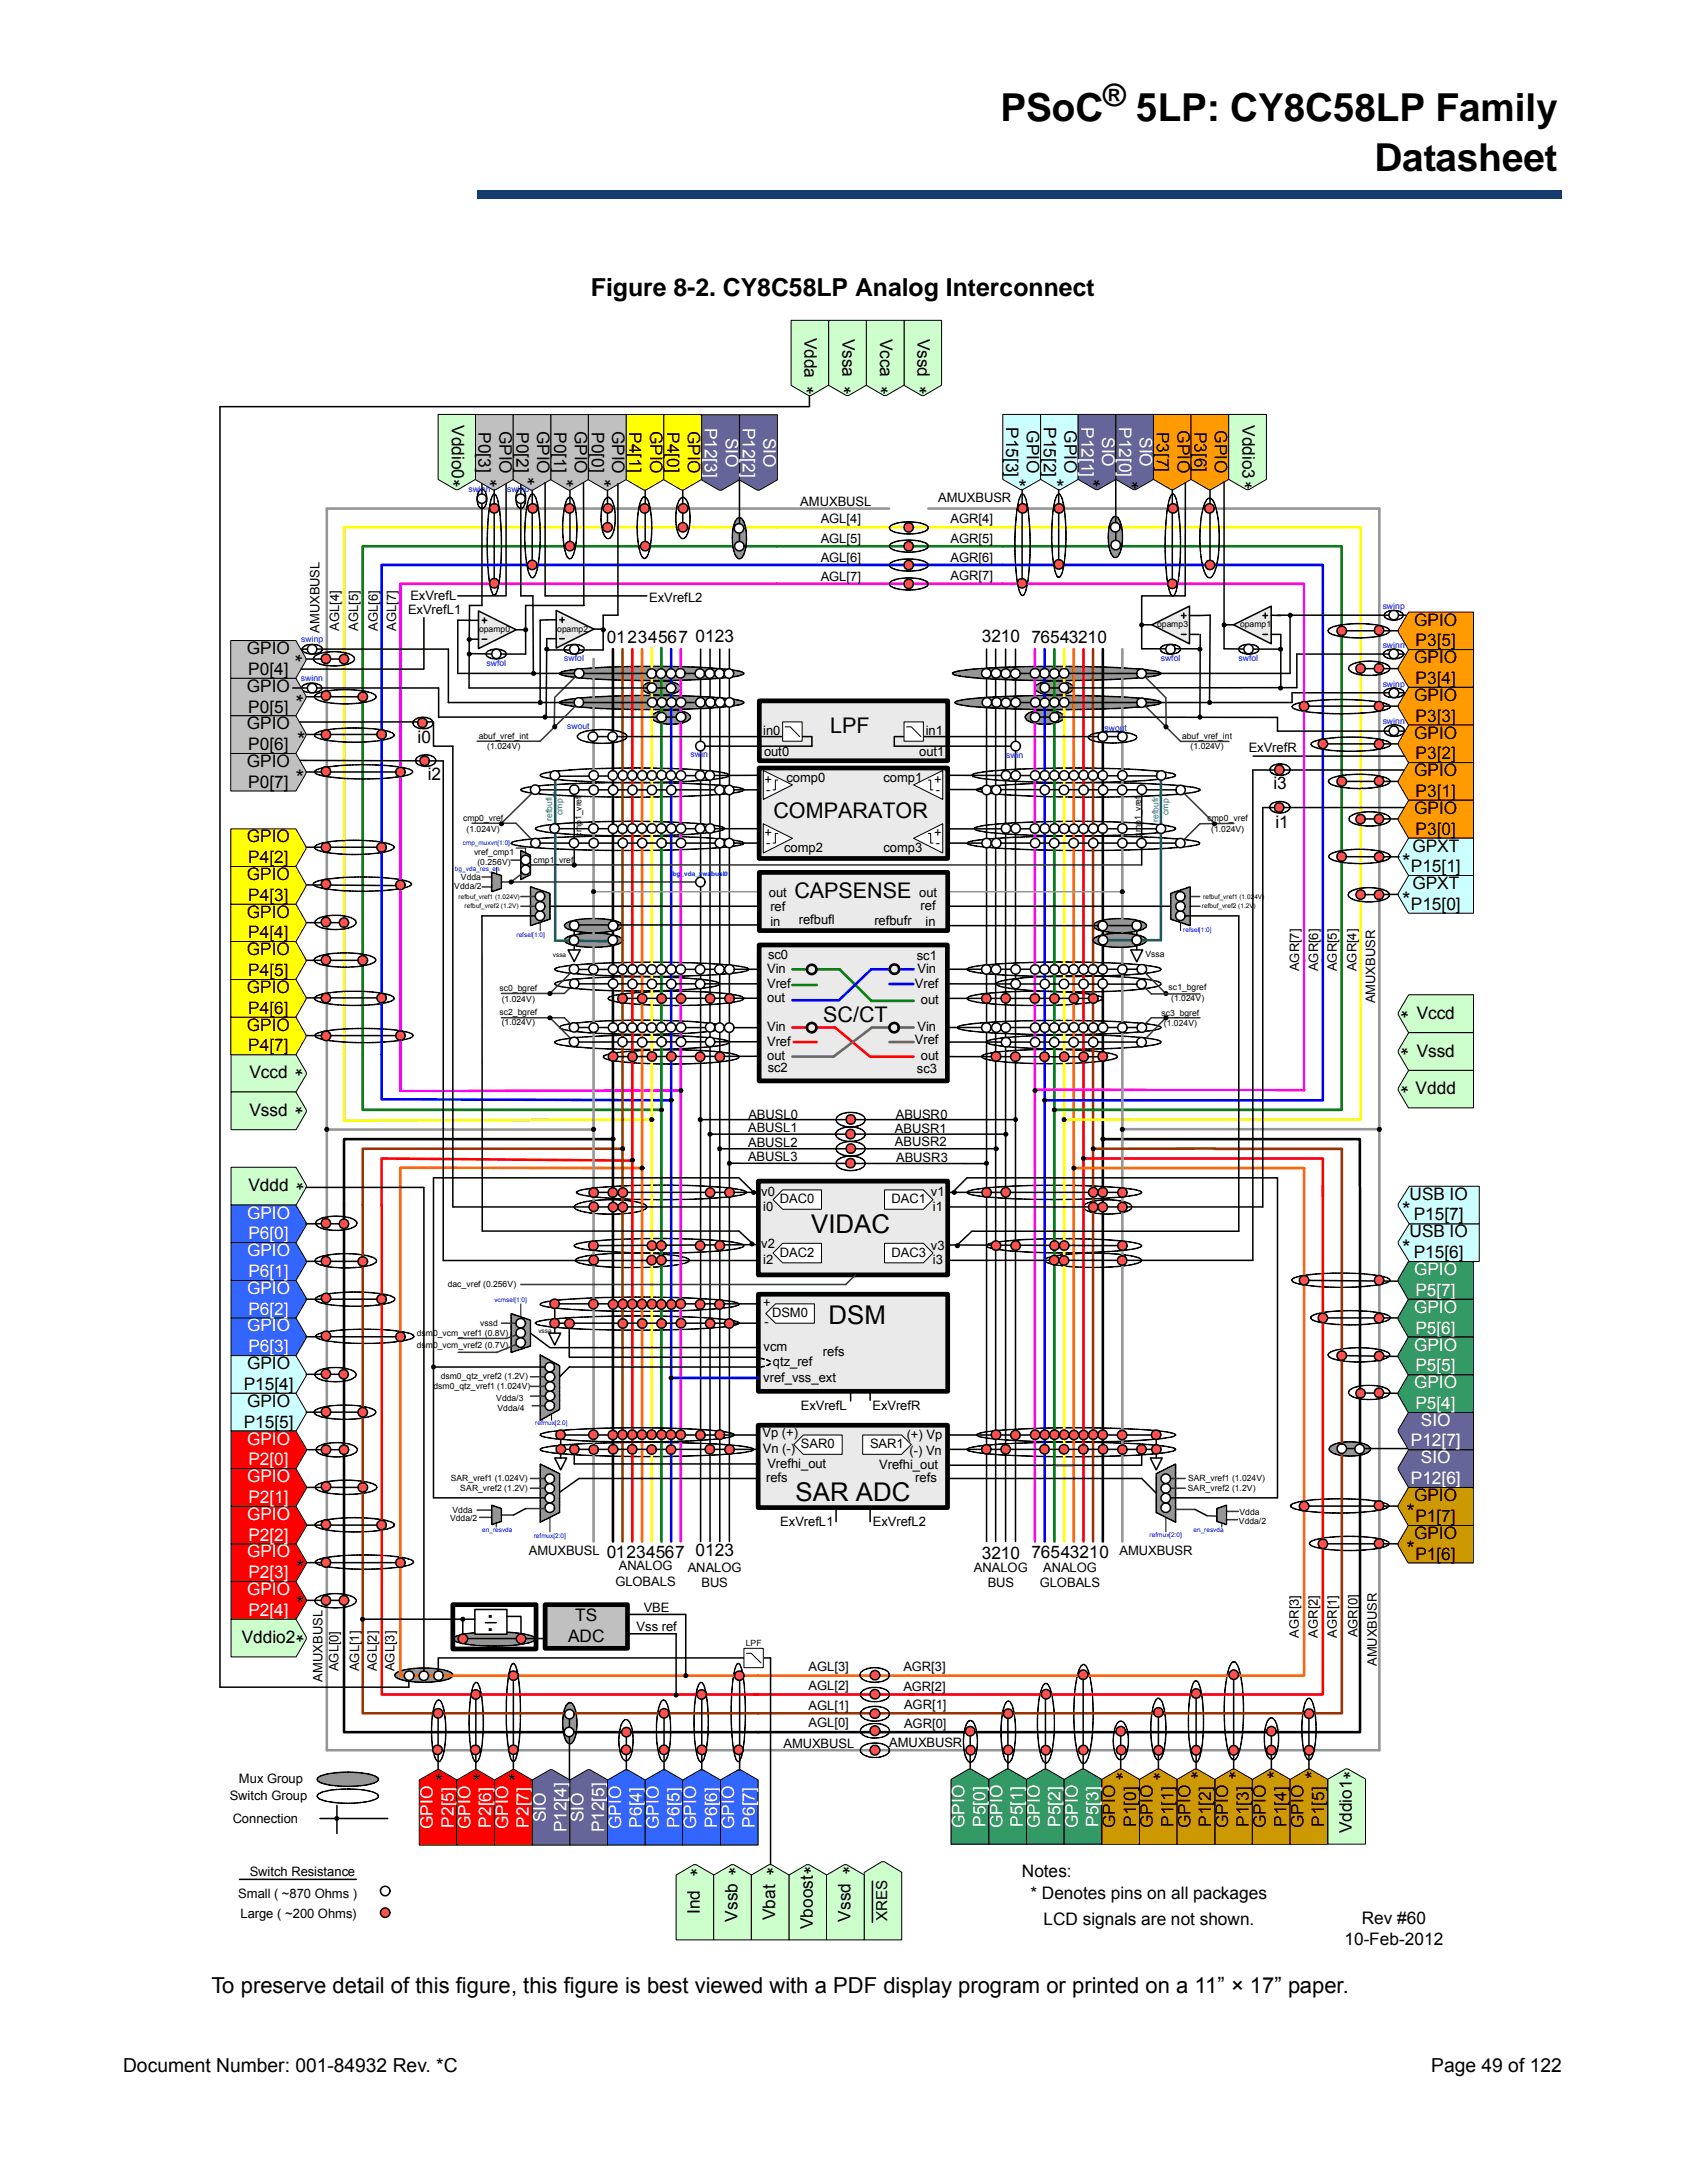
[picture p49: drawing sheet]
<svg xmlns="http://www.w3.org/2000/svg" width="216mm" height="279mm" viewBox="0 0 216 279" stroke-linecap="round" stroke-linejoin="round" font-family="sans-serif">
<defs><g id="words">
<g font-size="4.9">
<text x="128" y="15.5">PSoC</text>
<text x="145.4" y="15.5">5LP: CY8C58LP Family</text>
<text x="175.9" y="21.9">Datasheet</text>
</g>
<g font-size="3.9">
<text x="141.2" y="13.5">®</text>
<text x="62.2" y="208.8">:</text>
</g>
<g font-size="3.3">
<text x="103.8" y="157.8">VIDAC</text>
<text x="106" y="169.5">DSM</text>
<text x="101.8" y="192.1">SAR ADC</text>
</g>
<text font-size="3.2" x="75.6" y="37.9">Figure 8-2. CY8C58LP Analog Interconnect</text>
<g font-size="2.8">
<text x="104.2" y="48.4" transform="rotate(-180 104.2 48.4)">*</text>
<text x="109" y="48.3" transform="rotate(-180 109 48.3)">*</text>
<text x="113.7" y="48.4" transform="rotate(-180 113.7 48.4)">*</text>
<text x="118.7" y="48.4" transform="rotate(-180 118.7 48.4)">*</text>
<text x="59" y="60.3" transform="rotate(-180 59 60.3)">*</text>
<text x="63.7" y="60.2" transform="rotate(-180 63.7 60.2)">*</text>
<text x="68.5" y="60.1" transform="rotate(-180 68.5 60.1)">*</text>
<text x="73.5" y="60.3" transform="rotate(-180 73.5 60.3)">*</text>
<text x="78.3" y="60.3" transform="rotate(-180 78.3 60.3)">*</text>
<text x="130.4" y="63.4">*</text>
<text x="135.2" y="63.4">*</text>
<text x="140.9" y="60.3" transform="rotate(-180 140.9 60.3)">*</text>
<text x="145.8" y="60.5" transform="rotate(-180 145.8 60.5)">*</text>
<text x="160.3" y="60.5" transform="rotate(-180 160.3 60.5)">*</text>
<text x="36.7" y="83.7" transform="rotate(90 36.7 83.7)">*</text>
<text x="36.8" y="88.8" transform="rotate(90 36.8 88.8)">*</text>
<text x="38" y="95.6">*</text>
<text x="106.3" y="93.8">LPF</text>
<text x="37.9" y="100.4">*</text>
<text x="99" y="104.7">COMPARATOR</text>
<text x="179.4" y="111.2">*</text>
<text x="101.7" y="115">CAPSENSE</text>
<text x="179.4" y="116.1">*</text>
<text x="105.3" y="130.8">SC/CT</text>
<text x="180.3" y="128.3" transform="rotate(-180 180.3 128.3)">*</text>
<text x="38.8" y="135.6" transform="rotate(-180 38.8 135.6)">*</text>
<text x="180.3" y="133" transform="rotate(-180 180.3 133)">*</text>
<text x="180.3" y="137.9" transform="rotate(-180 180.3 137.9)">*</text>
<text x="38.8" y="140.6" transform="rotate(-180 38.8 140.6)">*</text>
<text x="38.9" y="150.2" transform="rotate(-180 38.9 150.2)">*</text>
<text x="179.4" y="155.8">*</text>
<text x="179.4" y="160.6">*</text>
<text x="180" y="194.4">*</text>
<text x="37.9" y="201.6">*</text>
<text x="180" y="199.2">*</text>
<text x="37.9" y="206.2">*</text>
<text x="38.9" y="208.1" transform="rotate(-180 38.9 208.1)">*</text>
<text x="143.8" y="225.7" transform="rotate(-180 143.8 225.7)">*</text>
<text x="148.6" y="225.7" transform="rotate(-180 148.6 225.7)">*</text>
<text x="153.4" y="225.6" transform="rotate(-180 153.4 225.6)">*</text>
<text x="158.3" y="225.6" transform="rotate(-180 158.3 225.6)">*</text>
<text x="164.2" y="227.7" transform="rotate(-90 164.2 227.7)">*</text>
<text x="169.1" y="227.7" transform="rotate(-90 169.1 227.7)">*</text>
<text x="172.9" y="225.7" transform="rotate(-180 172.9 225.7)">*</text>
<text x="55.6" y="229">*</text>
<text x="60.5" y="229">*</text>
<text x="65" y="229">*</text>
<text x="89.4" y="238" transform="rotate(-180 89.4 238)">*</text>
<text x="94.3" y="238" transform="rotate(-180 94.3 238)">*</text>
<text x="99.1" y="237.9" transform="rotate(-180 99.1 237.9)">*</text>
<text x="103.9" y="237.8" transform="rotate(-180 103.9 237.8)">*</text>
<text x="108.8" y="237.8" transform="rotate(-180 108.8 237.8)">*</text>
<text x="27.1" y="255.1">To preserve detail of this figure, this figure is best viewed with a PDF display program or printed on a 11” × 17” paper.</text>
</g>
<g font-size="2.5">
<text x="15.7" y="265.2">Document Number: 001-84932 Rev. *C</text>
<text x="183.2" y="265.2">Page 49 of 122</text>
</g>
<g font-size="2.2">
<text x="103" y="43.2" transform="rotate(90 103 43.2)">Vdda</text>
<text x="107.8" y="43.3" transform="rotate(90 107.8 43.3)">Vssa</text>
<text x="112.6" y="43.3" transform="rotate(90 112.6 43.3)">Vcca</text>
<text x="117.4" y="43.3" transform="rotate(90 117.4 43.3)">Vssd</text>
<text x="57.8" y="54.4" transform="rotate(90 57.8 54.4)">Vddio0</text>
<text x="61.3" y="55.3" transform="rotate(90 61.3 55.3)">P0[3]</text>
<text x="63.9" y="55.1" transform="rotate(90 63.9 55.1)">GPIO</text>
<text x="66.1" y="55.3" transform="rotate(90 66.1 55.3)">P0[2]</text>
<text x="68.7" y="55.1" transform="rotate(90 68.7 55.1)">GPIO</text>
<text x="70.9" y="55.3" transform="rotate(90 70.9 55.3)">P0[1]</text>
<text x="73.6" y="55.1" transform="rotate(90 73.6 55.1)">GPIO</text>
<text x="75.7" y="55.3" transform="rotate(90 75.7 55.3)">P0[0]</text>
<text x="78.4" y="55.1" transform="rotate(90 78.4 55.1)">GPIO</text>
<text x="80.5" y="55.3" transform="rotate(90 80.5 55.3)">P4[1]</text>
<text x="83.2" y="55.1" transform="rotate(90 83.2 55.1)">GPIO</text>
<text x="85.4" y="55.3" transform="rotate(90 85.4 55.3)">P4[0]</text>
<text x="88" y="55.1" transform="rotate(90 88 55.1)">GPIO</text>
<text x="128.8" y="54.7" transform="rotate(90 128.8 54.7)">P15[3]</text>
<text x="131.4" y="55.1" transform="rotate(90 131.4 55.1)">GPIO</text>
<text x="133.6" y="54.7" transform="rotate(90 133.6 54.7)">P15[2]</text>
<text x="136.2" y="55.1" transform="rotate(90 136.2 55.1)">GPIO</text>
<text x="148" y="55.3" transform="rotate(90 148 55.3)">P3[7]</text>
<text x="150.7" y="55.1" transform="rotate(90 150.7 55.1)">GPIO</text>
<text x="152.9" y="55.3" transform="rotate(90 152.9 55.3)">P3[6]</text>
<text x="155.5" y="55.1" transform="rotate(90 155.5 55.1)">GPIO</text>
<text x="159" y="54.4" transform="rotate(90 159 54.4)">Vddio3</text>
<text x="31.6" y="83.7">GPIO</text>
<text x="77.7" y="82.4">01234567</text>
<text x="89" y="82.2">0123</text>
<text x="125.6" y="82.2">3210</text>
<text x="132" y="82.4">76543210</text>
<text x="181" y="80.1">GPIO</text>
<text x="181.2" y="82.7">P3[5]</text>
<text x="31.6" y="88.5">GPIO</text>
<text x="31.7" y="86.4">P0[4]</text>
<text x="181" y="84.9">GPIO</text>
<text x="181" y="89.7">GPIO</text>
<text x="181.2" y="87.5">P3[4]</text>
<text x="31.6" y="93.4">GPIO</text>
<text x="31.7" y="91.2">P0[5]</text>
<text x="53.4" y="95.1">i0</text>
<text x="181" y="94.5">GPIO</text>
<text x="181.2" y="92.4">P3[3]</text>
<text x="31.6" y="98.2">GPIO</text>
<text x="31.7" y="100.8">P0[7]</text>
<text x="31.7" y="96">P0[6]</text>
<text x="54.7" y="99.8">i2</text>
<text x="163" y="101">i3</text>
<text x="181" y="99.4">GPIO</text>
<text x="181.2" y="97.2">P3[2]</text>
<text x="31.6" y="107.8">GPIO</text>
<text x="163.2" y="105.9">i1</text>
<text x="181" y="104.2">GPIO</text>
<text x="181.2" y="102">P3[1]</text>
<text x="181.2" y="106.8">P3[0]</text>
<text x="31.6" y="112.6">GPIO</text>
<text x="31.7" y="110.4">P4[2]</text>
<text x="180.6" y="111.6">P15[1]</text>
<text x="180.8" y="113.8">GPXT</text>
<text x="180.8" y="109">GPXT</text>
<text x="31.6" y="117.5">GPIO</text>
<text x="31.7" y="115.3">P4[3]</text>
<text x="180.6" y="116.5">P15[0]</text>
<text x="31.6" y="122.3">GPIO</text>
<text x="31.7" y="120.1">P4[4]</text>
<text x="31.7" y="124.9">P4[5]</text>
<text x="31.6" y="131.9">GPIO</text>
<text x="31.6" y="127.1">GPIO</text>
<text x="31.7" y="129.7">P4[6]</text>
<text x="181.3" y="130.4">Vccd</text>
<text x="31.7" y="134.6">P4[7]</text>
<text x="181.3" y="135.2">Vssd</text>
<text x="31.9" y="138">Vccd</text>
<text x="31.9" y="142.8">Vssd</text>
<text x="181.2" y="140">Vddd</text>
<text x="31.8" y="152.5">Vddd</text>
<text x="180.4" y="153.6">USB IO</text>
<text x="180.4" y="158.4">USB IO</text>
<text x="180.9" y="161">P15[6]</text>
<text x="180.9" y="156.2">P15[7]</text>
<text x="31.2" y="177.9">P15[4]</text>
<text x="31.6" y="175.3">GPIO</text>
<text x="31.2" y="182.7">P15[5]</text>
<text x="31.6" y="180.1">GPIO</text>
<text x="181" y="197">GPIO</text>
<text x="181" y="192.2">GPIO</text>
<text x="181.1" y="194.8">P1[7]</text>
<text x="77.7" y="199.3">01234567</text>
<text x="89" y="199.2">0123</text>
<text x="125.6" y="199.5">3210</text>
<text x="132" y="199.3">76543210</text>
<text x="181.1" y="199.6">P1[6]</text>
<text x="73.6" y="207.5">TS</text>
<text x="30.9" y="210.3">Vddio2</text>
<text x="72.7" y="210.1">ADC</text>
<text x="142.7" y="234" transform="rotate(-90 142.7 234)">GPIO</text>
<text x="145.4" y="233.8" transform="rotate(-90 145.4 233.8)">P1[0]</text>
<text x="147.6" y="234" transform="rotate(-90 147.6 234)">GPIO</text>
<text x="150.2" y="233.8" transform="rotate(-90 150.2 233.8)">P1[1]</text>
<text x="152.4" y="234" transform="rotate(-90 152.4 234)">GPIO</text>
<text x="155" y="233.8" transform="rotate(-90 155 233.8)">P1[2]</text>
<text x="157.2" y="234" transform="rotate(-90 157.2 234)">GPIO</text>
<text x="159.8" y="233.8" transform="rotate(-90 159.8 233.8)">P1[3]</text>
<text x="162" y="234" transform="rotate(-90 162 234)">GPIO</text>
<text x="164.7" y="233.8" transform="rotate(-90 164.7 233.8)">P1[4]</text>
<text x="166.8" y="234" transform="rotate(-90 166.8 234)">GPIO</text>
<text x="169.5" y="233.8" transform="rotate(-90 169.5 233.8)">P1[5]</text>
<text x="173" y="234.6" transform="rotate(-90 173 234.6)">Vddio1</text>
<text x="89.6" y="245" transform="rotate(-90 89.6 245)">Ind</text>
<text x="94.4" y="245.9" transform="rotate(-90 94.4 245.9)">Vssb</text>
<text x="99.2" y="245.7" transform="rotate(-90 99.2 245.7)">Vbat</text>
<text x="108.8" y="245.9" transform="rotate(-90 108.8 245.9)">Vssd</text>
<text x="130.8" y="240.2">Notes:</text>
<text x="131.9" y="243.1">* Denotes pins on all packages</text>
<text x="104" y="246.9" transform="rotate(-90 104 246.9)">Vboost</text>
<text x="133.5" y="246.4">LCD signals are not shown.</text>
<text x="172.1" y="249">10-Feb-2012</text>
<text x="174.3" y="246.3">Rev #60</text>
</g>
<g font-size="2.2" fill="#fff">
<text x="90.2" y="54.7" transform="rotate(90 90.2 54.7)">P12[3]</text>
<text x="92.9" y="56" transform="rotate(90 92.9 56)">SIO</text>
<text x="95.1" y="54.7" transform="rotate(90 95.1 54.7)">P12[2]</text>
<text x="97.7" y="56" transform="rotate(90 97.7 56)">SIO</text>
<text x="138.4" y="54.7" transform="rotate(90 138.4 54.7)">P12[1]</text>
<text x="141.1" y="55.9" transform="rotate(90 141.1 55.9)">SIO</text>
<text x="143.2" y="54.7" transform="rotate(90 143.2 54.7)">P12[0]</text>
<text x="145.9" y="55.9" transform="rotate(90 145.9 55.9)">SIO</text>
<text x="31.6" y="156">GPIO</text>
<text x="31.6" y="160.8">GPIO</text>
<text x="31.8" y="158.6">P6[0]</text>
<text x="31.6" y="165.6">GPIO</text>
<text x="31.8" y="163.4">P6[1]</text>
<text x="181" y="163.2">GPIO</text>
<text x="181.1" y="165.9">P5[7]</text>
<text x="31.6" y="170.4">GPIO</text>
<text x="31.8" y="173.1">P6[3]</text>
<text x="31.8" y="168.3">P6[2]</text>
<text x="181" y="168.1">GPIO</text>
<text x="181" y="172.9">GPIO</text>
<text x="181.1" y="170.7">P5[6]</text>
<text x="181" y="177.7">GPIO</text>
<text x="181.1" y="175.5">P5[5]</text>
<text x="31.6" y="184.9">GPIO</text>
<text x="180.6" y="185.1">P12[7]</text>
<text x="181.1" y="180.3">P5[4]</text>
<text x="181.8" y="182.5">SIO</text>
<text x="31.6" y="189.7">GPIO</text>
<text x="31.8" y="187.5">P2[0]</text>
<text x="180.6" y="189.9">P12[6]</text>
<text x="181.8" y="187.3">SIO</text>
<text x="31.6" y="194.5">GPIO</text>
<text x="31.8" y="197.2">P2[2]</text>
<text x="31.8" y="192.4">P2[1]</text>
<text x="31.6" y="199.3">GPIO</text>
<text x="31.8" y="202">P2[3]</text>
<text x="31.6" y="204.2">GPIO</text>
<text x="31.8" y="206.8">P2[4]</text>
<text x="58.1" y="233.9" transform="rotate(-90 58.1 233.9)">P2[5]</text>
<text x="62.9" y="233.9" transform="rotate(-90 62.9 233.9)">P2[6]</text>
<text x="67.7" y="233.9" transform="rotate(-90 67.7 233.9)">P2[7]</text>
<text x="69.8" y="233.2" transform="rotate(-90 69.8 233.2)">SIO</text>
<text x="74.7" y="233.2" transform="rotate(-90 74.7 233.2)">SIO</text>
<text x="82.1" y="233.9" transform="rotate(-90 82.1 233.9)">P6[4]</text>
<text x="87" y="233.9" transform="rotate(-90 87 233.9)">P6[5]</text>
<text x="91.8" y="233.9" transform="rotate(-90 91.8 233.9)">P6[6]</text>
<text x="96.6" y="233.9" transform="rotate(-90 96.6 233.9)">P6[7]</text>
<text x="123.4" y="234" transform="rotate(-90 123.4 234)">GPIO</text>
<text x="126.1" y="233.8" transform="rotate(-90 126.1 233.8)">P5[0]</text>
<text x="128.3" y="234" transform="rotate(-90 128.3 234)">GPIO</text>
<text x="130.9" y="233.8" transform="rotate(-90 130.9 233.8)">P5[1]</text>
<text x="133.1" y="234" transform="rotate(-90 133.1 234)">GPIO</text>
<text x="135.7" y="233.8" transform="rotate(-90 135.7 233.8)">P5[2]</text>
<text x="137.9" y="234" transform="rotate(-90 137.9 234)">GPIO</text>
<text x="140.6" y="233.8" transform="rotate(-90 140.6 233.8)">P5[3]</text>
<text x="55.4" y="234.1" transform="rotate(-90 55.4 234.1)">GPIO</text>
<text x="60.2" y="234.1" transform="rotate(-90 60.2 234.1)">GPIO</text>
<text x="65" y="234.1" transform="rotate(-90 65 234.1)">GPIO</text>
<text x="72.5" y="234.5" transform="rotate(-90 72.5 234.5)">P12[4]</text>
<text x="77.3" y="234.5" transform="rotate(-90 77.3 234.5)">P12[5]</text>
<text x="79.5" y="234.1" transform="rotate(-90 79.5 234.1)">GPIO</text>
<text x="84.3" y="234.1" transform="rotate(-90 84.3 234.1)">GPIO</text>
<text x="89.1" y="234.1" transform="rotate(-90 89.1 234.1)">GPIO</text>
<text x="94" y="234.1" transform="rotate(-90 94 234.1)">GPIO</text>
</g>
<text font-size="1.9" x="113.6" y="245.9" transform="rotate(-90 113.6 245.9)">XRES</text>
<g font-size="1.7">
<text x="102.4" y="64.7">AMUXBUSL</text>
<text x="120.1" y="64.2">AMUXBUSR</text>
<text x="105" y="67">AGL[4]</text>
<text x="105" y="71.9">AGL[6]</text>
<text x="105" y="69.5">AGL[5]</text>
<text x="121.6" y="67">AGR[4]</text>
<text x="121.6" y="71.9">AGR[6]</text>
<text x="121.6" y="69.5">AGR[5]</text>
<text x="52.5" y="76.8">ExVrefL</text>
<text x="83.1" y="77.1">ExVrefL2</text>
<text x="105" y="74.4">AGL[7]</text>
<text x="121.6" y="74.3">AGR[7]</text>
<text x="40.9" y="81" transform="rotate(-90 40.9 81)">AMUXBUSL</text>
<text x="43.4" y="80.7" transform="rotate(-90 43.4 80.7)">AGL[4]</text>
<text x="45.8" y="80.7" transform="rotate(-90 45.8 80.7)">AGL[5]</text>
<text x="48.4" y="80.7" transform="rotate(-90 48.4 80.7)">AGL[6]</text>
<text x="50.7" y="80.7" transform="rotate(-90 50.7 80.7)">AGL[7]</text>
<text x="52.2" y="78.6">ExVrefL1</text>
<text x="97.7" y="94.1">in0</text>
<text x="118.5" y="94.1">in1</text>
<text x="97.8" y="96.8">out0</text>
<text x="97.8" y="100.4">+</text>
<text x="98" y="101.6">-</text>
<text x="100.6" y="100">comp0</text>
<text x="113.1" y="100">comp1</text>
<text x="117.6" y="96.8">out1</text>
<text x="119.5" y="100.4">+</text>
<text x="119.8" y="101.6">-</text>
<text x="159.8" y="96.3">ExVrefR</text>
<text x="97.8" y="107.2">+</text>
<text x="119.5" y="107.2">+</text>
<text x="98" y="108.4">-</text>
<text x="100.4" y="109">comp2</text>
<text x="113.1" y="109">comp3</text>
<text x="119.8" y="108.4">-</text>
<text x="98.4" y="114.8">out</text>
<text x="98.6" y="118.5">in</text>
<text x="98.6" y="116.6">ref</text>
<text x="102.2" y="118.2">refbufl</text>
<text x="111.9" y="118.3">refbufr</text>
<text x="117.6" y="114.8">out</text>
<text x="117.8" y="116.5">ref</text>
<text x="118.4" y="118.5">in</text>
<text x="98.2" y="124.5">Vin</text>
<text x="98.3" y="122.8">sc0</text>
<text x="117.3" y="122.9">sc1</text>
<text x="117.4" y="124.5">Vin</text>
<text x="166.3" y="124.3" transform="rotate(-90 166.3 124.3)">AGR[7]</text>
<text x="168.7" y="124.3" transform="rotate(-90 168.7 124.3)">AGR[6]</text>
<text x="171.1" y="124.3" transform="rotate(-90 171.1 124.3)">AGR[5]</text>
<text x="173.6" y="124.3" transform="rotate(-90 173.6 124.3)">AGR[4]</text>
<text x="98.2" y="126.4">Vref</text>
<text x="98.2" y="128.3">out</text>
<text x="98.2" y="132">Vin</text>
<text x="117.1" y="126.4">Vref</text>
<text x="117.4" y="132">Vin</text>
<text x="117.9" y="128.5">out</text>
<text x="176" y="128.4" transform="rotate(-90 176 128.4)">AMUXBUSR</text>
<text x="98.2" y="135.7">out</text>
<text x="98.2" y="133.9">Vref</text>
<text x="98.3" y="137.2">sc2</text>
<text x="117.1" y="133.6">Vref</text>
<text x="117.3" y="137.3">sc3</text>
<text x="117.9" y="135.7">out</text>
<text x="95.8" y="143.2">ABUSL0</text>
<text x="114.6" y="143.2">ABUSR0</text>
<text x="95.7" y="148.6">ABUSL3</text>
<text x="95.8" y="144.9">ABUSL1</text>
<text x="95.8" y="146.8">ABUSL2</text>
<text x="114.5" y="146.7">ABUSR2</text>
<text x="114.5" y="145">ABUSR1</text>
<text x="114.7" y="148.8">ABUSR3</text>
<text x="97.4" y="153.1">v0</text>
<text x="97.7" y="155">i0</text>
<text x="99.8" y="154">DAC0</text>
<text x="114.1" y="154">DAC1</text>
<text x="119.1" y="153.1">v1</text>
<text x="119.4" y="155">i1</text>
<text x="97.4" y="159.7">v2</text>
<text x="97.7" y="161.8">i2</text>
<text x="99.8" y="160.9">DAC2</text>
<text x="114.1" y="160.9">DAC3</text>
<text x="119.1" y="159.9">v3</text>
<text x="119.4" y="161.8">i3</text>
<text x="97.7" y="167.3">+</text>
<text x="97.7" y="173">vcm</text>
<text x="97.8" y="169.7">-</text>
<text x="98.8" y="168.6">DSM0</text>
<text x="105.3" y="173.6">refs</text>
<text x="97.7" y="176.8">vref_vss_ext</text>
<text x="98.9" y="174.8">qtz_ref</text>
<text x="97.6" y="184">Vp (+)</text>
<text x="102.5" y="180.4">ExVrefL</text>
<text x="102.5" y="185.4">SAR0</text>
<text x="111.4" y="185.4">SAR1</text>
<text x="111.7" y="180.4">ExVrefR</text>
<text x="116" y="184.1">(+) Vp</text>
<text x="97.6" y="186">Vn (-)</text>
<text x="98" y="189.7">refs</text>
<text x="98.2" y="187.9">Vrefhi_out</text>
<text x="112.5" y="188">Vrefhi_out</text>
<text x="116.4" y="186.2">(-) Vn</text>
<text x="117.1" y="189.7">refs</text>
<text x="99.9" y="195.3">ExVrefL1</text>
<text x="111.7" y="195.3">ExVrefL2</text>
<text x="67.7" y="199.1">AMUXBUSL</text>
<text x="78.8" y="203">GLOBALS</text>
<text x="79.2" y="201">ANALOG</text>
<text x="88" y="201.1">ANALOG</text>
<text x="89.8" y="203.1">BUS</text>
<text x="124.7" y="201.1">ANALOG</text>
<text x="126.4" y="203.1">BUS</text>
<text x="133.1" y="203.1">GLOBALS</text>
<text x="133.5" y="201.1">ANALOG</text>
<text x="143.3" y="199.1">AMUXBUSR</text>
<text x="81.5" y="208.8">Vss ref</text>
<text x="82.4" y="206.4">VBE</text>
<text x="166.2" y="209.6" transform="rotate(-90 166.2 209.6)">AGR[3]</text>
<text x="168.7" y="209.6" transform="rotate(-90 168.7 209.6)">AGR[2]</text>
<text x="171.1" y="209.6" transform="rotate(-90 171.1 209.6)">AGR[1]</text>
<text x="173.7" y="209.5" transform="rotate(-90 173.7 209.5)">AGR[0]</text>
<text x="41.3" y="215.2" transform="rotate(-90 41.3 215.2)">AMUXBUSL</text>
<text x="43.3" y="213.9" transform="rotate(-90 43.3 213.9)">AGL[0]</text>
<text x="46" y="213.9" transform="rotate(-90 46 213.9)">AGL[1]</text>
<text x="48.2" y="213.9" transform="rotate(-90 48.2 213.9)">AGL[2]</text>
<text x="50.5" y="213.9" transform="rotate(-90 50.5 213.9)">AGL[3]</text>
<text x="103.5" y="213.9">AGL[3]</text>
<text x="115.6" y="213.9">AGR[3]</text>
<text x="176.2" y="213.2" transform="rotate(-90 176.2 213.2)">AMUXBUSR</text>
<text x="103.5" y="221.1">AGL[0]</text>
<text x="103.5" y="216.3">AGL[2]</text>
<text x="103.5" y="218.9">AGL[1]</text>
<text x="115.6" y="216.4">AGR[2]</text>
<text x="115.7" y="221.1">AGR[0]</text>
<text x="115.7" y="218.8">AGR[1]</text>
<text x="100.3" y="223.8">AMUXBUSL</text>
<text x="113.8" y="223.5">AMUXBUSR</text>
<text x="29.4" y="230.4">Switch Group</text>
<text x="29.8" y="233.3">Connection</text>
<text x="30.6" y="228.2">Mux Group</text>
<text x="30.5" y="242.9">Small ( ~870 Ohms )</text>
<text x="30.8" y="245.5">Large ( ~200 Ohms)</text>
<text x="32" y="240.1">Switch Resistance</text>
</g>
<g font-size="1.1" fill="#00f">
<text x="59.9" y="62.9">swinn</text>
<text x="64.9" y="62.9">swinp</text>
<text x="177" y="77.9">swinp</text>
<text x="38.5" y="82.2">swinp</text>
<text x="177" y="82.9">swinn</text>
<text x="38.5" y="87.1">swinn</text>
<text x="62.3" y="85.3">swfol</text>
<text x="72.2" y="84.6">swfol</text>
<text x="148.5" y="84.6">swfol</text>
<text x="158.5" y="84.6">swfol</text>
<text x="177" y="87.9">swinp</text>
<text x="72.6" y="93.3">swout</text>
<text x="141.4" y="93.5">swout</text>
<text x="177" y="92.7">swinn</text>
<text x="88.4" y="96.9">swin</text>
<text x="128.8" y="97">swin</text>
</g>
<g font-size="1.1">
<text x="61.3" y="80.9">opamp0</text>
<text x="71.3" y="80.9">opamp2</text>
<text x="148.1" y="80.3">opamp3</text>
<text x="158.7" y="80.2">opamp1</text>
<text x="61.3" y="94.6">abuf_vref_int</text>
<text x="62.4" y="95.9">(1.024V)</text>
<text x="151.3" y="94.6">abuf_vref_int</text>
<text x="152.4" y="95.9">(1.024V)</text>
<text x="59.3" y="105.1">cmp0_vref</text>
<text x="59.7" y="106.4">(1.024V)</text>
<text x="74.4" y="107.1" transform="rotate(-90 74.4 107.1)">cmp1_vref</text>
<text x="146" y="107.1" transform="rotate(-90 146 107.1)">cmp1_vref</text>
<text x="154.5" y="105.1">cmp0_vref</text>
<text x="155" y="106.4">(1.024V)</text>
<text x="58.1" y="113.8">Vdda/2</text>
<text x="59" y="112.6">Vdda</text>
<text x="60.7" y="109.4">vref_cmp1</text>
<text x="61.1" y="110.8">(0.256V)</text>
<text x="68.3" y="110.4">cmp1_vref</text>
<text x="146.6" y="122.5">Vssa</text>
<text x="63.9" y="126.9">sc0_bgref</text>
<text x="63.9" y="129.9">sc2_bgref</text>
<text x="64.2" y="128.2">(1.024V)</text>
<text x="64.2" y="131.2">(1.024V)</text>
<text x="148.7" y="130">sc3_bgref</text>
<text x="148.9" y="131.3">(1.024V)</text>
<text x="149.6" y="126.7">sc1_bgref</text>
<text x="149.9" y="128.1">(1.024V)</text>
<text x="57.3" y="164.7">dac_vref (0.256V)</text>
<text x="53.3" y="170.9">dsm0_vcm_vref1 (0.8V)</text>
<text x="53.3" y="172.5">dsm0_vcm_vref2 (0.7V)</text>
<text x="61.5" y="169.7">vssd</text>
<text x="55.5" y="177.8">dsm0_qtz_vref1 (1.024V)</text>
<text x="56.4" y="176.5">dsm0_qtz_vref2 (1.2V)</text>
<text x="63.5" y="179.3">Vdda/3</text>
<text x="63.7" y="180.6">Vdda/4</text>
<text x="57.7" y="189.6">SAR_vref1 (1.024V)</text>
<text x="58.9" y="190.8">SAR_vref2 (1.2V)</text>
<text x="152" y="190.8">SAR_vref2 (1.2V)</text>
<text x="152" y="189.6">SAR_vref1 (1.024V)</text>
<text x="57.6" y="194.7">Vdda/2</text>
<text x="57.9" y="193.6">Vdda</text>
<text x="158.5" y="195">Vdda/2</text>
<text x="158.6" y="193.9">Vdda</text>
<text x="95.4" y="210.7">LPF</text>
</g>
<g font-size="1.1" fill="#008080">
<text x="70.7" y="105.1" transform="rotate(-90 70.7 105.1)">refbufl_</text>
<text x="72" y="104.3" transform="rotate(-90 72 104.3)">cmp</text>
<text x="148.3" y="105.2" transform="rotate(-90 148.3 105.2)">refbufr_</text>
<text x="149.6" y="104.3" transform="rotate(-90 149.6 104.3)">cmp</text>
</g>
<g font-size=".8" fill="#00f">
<text x="58.2" y="111.5">bg_vda_res_en</text>
<text x="59.2" y="108.1">cmp_muxvn[1:0]</text>
<text x="86.1" y="112.1">bg_vda_swabusl0</text>
<text x="66.1" y="119.9">refsel[1:0]</text>
<text x="151.4" y="119.3">refsel[1:0]</text>
<text x="63.3" y="166.7">vcmsel[1:0]</text>
<text x="68.5" y="182.4">refmux[2:0]</text>
<text x="61.7" y="196.1">en_resvda</text>
<text x="68.3" y="196.8">refmux[2:0]</text>
<text x="147.1" y="196.7">refmux[2:0]</text>
<text x="152.7" y="196">en_resvda</text>
</g>
<g font-size=".8">
<text x="58.7" y="115">refbuf_vref1 (1.024V)</text>
<text x="59.5" y="116.2">refbuf_vref2 (1.2V)</text>
<text x="153.8" y="116.2">refbuf_vref2 (1.2V)</text>
<text x="154" y="115">refbuf_vref1 (1.024V)</text>
<text x="70.8" y="122.4">vssa</text>
<text x="68.9" y="170.6">vssa</text>
</g>
</g></defs>
<path d="M61 24.4h138.8v.9h-138.8z" fill="#163b71"/>
<path d="M61 24.4h138.9" fill="none" stroke="#163b71" stroke-width=".17"/>
<path d="M199.7 24.4h.2v1h-.2z" fill="#163b71"/>
<path d="M61 25.3h138.8" fill="none" stroke="#163b71" stroke-width=".17"/>
<path d="M61 24.3h.1v1h-.1z" fill="#163b71"/>
<g fill="#fff">
<path d="M15.8 8.6h45.2v18h-45.2z"/>
<path d="M27.7 40.6h162v209.3h-162z"/>
</g>
<path d="M67.3 108.5v1.3M70.6 179v2.8" fill="none" stroke="#000" stroke-width=".13"/>
<path d="M171.7 122.9v-53h-125.3v65.1" fill="none" stroke="#008000" stroke-width=".33"/>
<path d="M174.1 122.9v-55.4h-130.1v67.5" fill="none" stroke="#ff0" stroke-width=".33"/>
<path d="M99.4 72.3h69.9v50.6" fill="none" stroke="#00f" stroke-width=".33"/>
<path d="M99.4 74.7h28.9" fill="none" stroke="#f0f" stroke-width=".33"/>
<path d="M97 219.3h19.3" fill="none" stroke="#9a3300" stroke-width=".33"/>
<path d="M96.5 216.9h20.4" fill="none" stroke="#f00" stroke-width=".33"/>
<path d="M97 214.5h19.3" fill="none" stroke="#ff6500" stroke-width=".33"/>
<path d="M41.8 65.1v158.9h134.7v-158.9M41.8 65.1h72M118.8 65.1h57.7M41.8 144.6h34.2M143.6 144.5h32.9" fill="none" stroke="#969696" stroke-width=".33"/>
<path d="M139.9 118.4a4 4 0 0 1 2.8-.8 8.9 8.9 0 0 1 3.6 .4l.4 .3v.3a1.45 1.45 0 0 1-1.1 .6 9.6 9.6 0 0 1-5.3-.3l-.4-.3z" fill-rule="evenodd" fill="#969696"/>
<path d="M146.7 118.4v.1zM146.6 118.2l.1 .1h-.1zM146.4 118.1l.1 .1zM146.2 118h.2l-.1 .1zM146 117.9l.2 .1zM145.9 117.9h.1zM145.7 117.8l.1 .1zM145.5 117.8h.1zM145.3 117.7l.1 .1zM145.1 117.7l.1 .1zM144.9 117.6l.1 .1zM144.7 117.6l.1 .1zM144.5 117.6h.1zM144.3 117.6h.1zM144.1 117.6h.1zM143.9 117.6h.1zM143.7 117.6h.1zM143.5 117.5l.1 .1zM143.3 117.5l.1 .1zM143.1 117.5l.1 .1zM142.9 117.5l.1 .1h-.1zM142.7 117.6h.2zM142.5 117.6h.2zM142.3 117.6h.2zM142.1 117.6h.1zM141.9 117.6h.1zM141.7 117.7l.2-.1zM141.6 117.6v.1zM141.4 117.7h.1l-.1 .1zM141.2 117.7l.1 .1h-.2zM140.9 117.8h.2zM140.8 117.9l.1-.1zM140.6 117.9h.1l-.1 .1zM140.4 118h.1zM140.2 118.1l.1-.1v.1zM140.1 118.2v-.1v.1zM140 118.3l-.1 .1zM139.9 118.4v.2zM139.9 118.6l.2 .1zM140.1 118.7l.1 .2zM140.3 118.9l.1 .1zM140.4 118.9l.2 .1h-.1zM140.6 119.1a.06 .06 0 0 1 .1 0 .06 .06 0 0 1-.1 0zM140.8 119.1l.1 .1zM141 119.1l.1 .1zM141.2 119.2h.1zM141.4 119.2l.1 .1h-.1zM141.6 119.3h.1zM141.8 119.3h.1zM142 119.3h.1l-.1 .1zM142.2 119.3l.1 .1h-.1zM142.4 119.3l.1 .1h-.1zM142.6 119.3l.1 .1zM142.8 119.4h.1zM143 119.4h.1zM143.2 119.4h.1zM143.4 119.4h.1zM143.6 119.4h.1zM143.8 119.4h.1zM144 119.4h.1zM144.2 119.3l.1 .1h-.1zM144.4 119.3h.1zM144.6 119.3h.1zM144.8 119.3h.1h-.1zM145 119.2l.1 .1h-.2zM145.2 119.2v.1zM145.4 119.2h.1zM145.6 119.1l.1 .1h-.2zM145.7 119.1h.2zM145.9 119h.1zM146.1 118.9l.1 .1h-.1zM146.3 118.9h.1zM146.5 118.8h.1l-.1 .1zM146.7 118.6l-.1 .1z" fill="#000" stroke="#000" stroke-width=".13"/>
<path d="M72.3 118.3a6 6 0 0 1 3.2-.7 9.1 9.1 0 0 1 3.8 .5l.4 .3v.2a4.7 4.7 0 0 1-3.1 .8 10.4 10.4 0 0 1-3.9-.5l-.5-.3z" fill-rule="evenodd" fill="#969696"/>
<g fill="#000" stroke="#000" stroke-width=".13">
<path d="M72.2 118.4v.1zM72.3 118.2h.1l-.1 .1zM72.5 118.1h.1l-.1 .1zM72.6 118h.1zM72.8 117.9l.1 .1zM73 117.9h.1zM73.2 117.9l.1-.1zM73.4 117.8h.1zM73.6 117.8h.1zM73.8 117.7h.1l-.1 .1zM74 117.7h.1zM74.2 117.6l.1 .1h-.1zM74.3 117.6h.2zM74.6 117.6h.1zM74.8 117.6h.1zM75 117.6h.1h-.1zM75.1 117.6h.2zM75.4 117.5l.1 .1h-.1zM75.5 117.5l.2 .1zM75.8 117.5l.1 .1zM75.9 117.5l.2 .1zM76.1 117.5l.2 .1zM76.3 117.5l.2 .1zM76.6 117.5l.1 .1h-.1zM76.7 117.6h.2zM76.9 117.6h.2zM77.1 117.6h.2zM77.3 117.6h.1zM77.5 117.6l.1 .1zM77.8 117.6l.1 .1h-.2zM77.9 117.7h.2h-.2zM78.1 117.7l.2 .1zM78.4 117.7v.1h-.1zM78.5 117.8h.1v.1zM78.7 117.8l.1 .1zM78.9 117.9h.1zM79.1 117.9l.1 .1zM79.2 118l.2 .1zM79.4 118.1l.1 .1zM79.6 118.3l.1 .1zM79.7 118.4v.2zM79.5 118.7l.1-.1v.1zM79.4 118.8h.1l-.1 .1zM79.2 118.9h.1zM79 118.9l.1 .1zM78.8 119h.2zM78.7 119.1h.1zM78.5 119.1h.1zM78.3 119.2h.1zM78.1 119.2h.1l-.1 .1zM77.9 119.2h.1zM77.7 119.3h.1zM77.5 119.3h.1zM77.3 119.3h.1zM77.1 119.3l.1 .1zM76.9 119.4l.1-.1zM76.7 119.3l.1 .1zM76.5 119.3l.1 .1zM76.3 119.4h.1zM76.1 119.4h.1zM75.9 119.4h.1zM75.7 119.4h.1zM75.5 119.3l.1 .1h-.1zM75.3 119.3l.1 .1h-.1zM75.1 119.4h.1zM74.9 119.3l.1 .1zM74.7 119.3l.1 .1zM74.5 119.3h.1l-.1 .1zM74.3 119.3h.1zM74.1 119.3h.1zM73.9 119.2l.1 .1zM73.7 119.2h.1zM73.5 119.2h.1zM73.3 119.1h.1zM73.2 119v.1zM72.9 119l.1 .1zM72.7 118.9l.2 .1zM72.6 118.9h.1zM72.4 118.7l.1 .1zM72.3 118.6v.1z"/>
<path d="M94.5 169.2l.1 .1zM94.3 169.1l.1 .1zM94.1 169.1h.2zM94 169l.1 .1h-.2zM93.7 169l.2 .1h-.2zM93.6 169h.1h-.2zM93.3 169h.2zM93.2 168.9l.1 .1zM93 168.9h.1zM92.8 168.9h.1zM92.6 168.8l.1 .1zM92.4 168.8l.1 .1zM92.2 168.8h.1zM91.9 168.8h.2zM91.8 168.8h.1zM91.6 168.7l.1 .1h-.1zM91.4 168.7l.1 .1zM91.2 168.7h.1zM91 168.7h.1zM90.8 168.7h.1h-.1zM90.6 168.7h.1zM90.4 168.6l.1 .1zM90.2 168.6l.1 .1h-.1zM90 168.6l.1 .1zM89.8 168.6h.1l-.1 .1zM89.6 168.6h.1zM89.4 168.6h.1zM89.2 168.6h.1zM89 168.6h.1zM88.8 168.6h.1zM88.6 168.6h.1zM88.4 168.6h.1zM88.2 168.6h.1zM88 168.5l.1 .1zM87.8 168.5l.1 .1zM87.6 168.5l.1 .1zM87.4 168.5l.1 .1zM87.2 168.5h.1zM87 168.5h.1zM86.8 168.5h.2l-.2 .1zM86.6 168.5h.1zM86.4 168.5h.2zM86.2 168.5h.1zM86 168.4l.1 .1h-.1zM85.9 168.4l.1 .1h-.2zM85.6 168.4l.2 .1zM85.4 168.4l.1 .1zM85.3 168.4v.1zM85 168.5h.2zM84.8 168.4l.2 .1zM84.6 168.4l.2 .1h-.2zM84.4 168.4h.2zM84.2 168.4l.1 .1h-.1zM84.1 168.4l.1 .1h-.1zM83.8 168.4h.2zM83.7 168.4h.1l-.1 .1zM83.5 168.4h.1zM83.2 168.4h.2zM83 168.4h.2zM82.8 168.4l.2 .1zM82.6 168.4l.2 .1zM82.4 168.4h.2zM82.2 168.4h.2zM82 168.4h.2zM81.9 168.4h.1l-.1 .1zM81.7 168.4h.1zM81.5 168.4h.1l-.1 .1zM81.3 168.4h.1l-.1 .1zM81 168.4h.2zM80.9 168.4h.1zM80.7 168.4h.1zM80.5 168.4l.1 .1zM80.2 168.4l.2 .1zM80.1 168.4l.1 .1zM79.9 168.4h.1zM79.7 168.4h.1l-.1 .1zM79.5 168.4h.1zM79.3 168.4l.1 .1zM79.1 168.4l.1 .1h-.1zM78.9 168.4l.1 .1zM78.7 168.4l.1 .1zM78.5 168.4h.1zM78.3 168.4l.1 .1zM78.1 168.4l.1 .1h-.1zM77.9 168.4l.1 .1zM77.7 168.5h.1zM77.5 168.4l.1 .1zM77.3 168.5h.1zM77.1 168.5h.1zM76.9 168.5h.1zM76.7 168.5h.1zM76.5 168.5h.1l-.1 .1zM76.3 168.5h.1l-.1 .1zM76.1 168.5h.1zM75.9 168.5h.1zM75.7 168.5h.1zM75.5 168.5l.1 .1zM75.3 168.5l.1 .1zM75.1 168.5l.1 .1zM74.9 168.5l.1 .1zM74.7 168.6h.1zM74.5 168.6h.1zM74.3 168.6h.1zM74.1 168.6h.1zM73.9 168.6h.1zM73.7 168.6h.1zM73.5 168.6h.1zM73.3 168.6h.1zM73.1 168.6l.1 .1zM72.9 168.6h.1l-.1 .1zM72.7 168.6l.1 .1zM72.5 168.7h.1zM72.3 168.7h.2h-.2zM72.1 168.7h.1zM71.9 168.7h.2zM71.7 168.7h.2zM71.5 168.7h.2l-.1 .1zM71.3 168.8h.1zM70.9 168.8h.2zM70.7 168.8h.2zM70.5 168.8h.2zM70.3 168.9h.2zM70.1 168.9h.2zM69.9 168.9h.2zM69.7 168.9h.2zM69.6 169h.1zM69.4 169h.1l-.1 .1zM69.2 169h.1zM69 169.1h.1zM68.8 169.1h.1l-.1 .1zM68.6 169.2h.1zM68.5 169.3v.1zM68.6 169.4l.1 .1zM68.8 169.5l.1 .1zM69 169.6h.1zM69.2 169.6l.1 .1zM69.4 169.6l.1 .1zM69.6 169.7h.1zM69.7 169.7h.2zM70 169.7l.1 .1zM70.1 169.8h.2zM70.3 169.8h.2zM70.5 169.8h.2zM70.7 169.9l.2-.1zM70.9 169.9h.2zM71.1 169.9h.1zM71.3 169.9h.1zM71.5 169.9h.1zM71.7 169.9h.2zM71.9 169.9l.2 .1zM72.1 170h.1zM72.3 169.9l.2 .1zM72.5 170h.1zM72.7 170l.1 .1h-.1zM72.9 170l.1 .1zM73.1 170l.1 .1zM73.3 170l.1 .1h-.1zM73.5 170l.1 .1h-.1zM73.7 170.1h.1zM73.9 170.1h.1zM74.1 170.1h.1h-.1zM74.3 170.1h.1zM74.5 170.1h.1h-.1zM74.7 170.1h.1zM74.9 170.1h.1zM75.1 170.1h.1zM75.3 170.1l.1 .1zM75.5 170.1l.1 .1zM75.7 170.1l.1 .1zM75.9 170.1l.1 .1zM76.1 170.2h.1zM76.3 170.2h.1zM76.5 170.1l.1 .1zM76.7 170.1l.1 .1h-.1zM76.9 170.2h.1zM77.1 170.2h.1zM77.3 170.2h.1zM77.5 170.2h.1zM77.7 170.2h.1h-.1zM77.9 170.2h.1zM78.1 170.2h.1zM78.3 170.2h.1zM78.5 170.2h.1zM78.7 170.2h.1l-.1 .1zM78.9 170.2h.1zM79.1 170.2l.1 .1zM79.3 170.2l.1 .1zM79.5 170.2l.1 .1zM79.7 170.2h.1zM79.9 170.2h.1l-.1 .1zM80.1 170.2h.1zM80.3 170.2l.1 .1h-.1zM80.5 170.2l.1 .1h-.1zM80.7 170.2l.1 .1h-.1zM80.9 170.2h.1l-.1 .1zM81 170.2l.2 .1zM81.3 170.2h.1l-.1 .1zM81.5 170.2l.1 .1h-.1zM81.6 170.2l.2 .1zM81.9 170.2l.1 .1zM82 170.2h.2zM82.2 170.2h.2zM82.5 170.2h.1l-.1 .1zM82.6 170.2l.2 .1zM82.9 170.2l.1 .1h-.1zM83 170.2l.2 .1zM83.2 170.2l.2 .1zM83.4 170.2h.2zM83.7 170.2h.1l-.1 .1zM83.8 170.2h.2zM84 170.2l.2 .1zM84.2 170.2h.1zM84.4 170.2h.1zM84.6 170.2h.2h-.2zM84.8 170.2h.2zM85 170.2h.2zM85.2 170.2h.1zM85.4 170.2h.1zM85.6 170.2h.1h-.1zM85.8 170.2h.2h-.2zM86 170.2h.1zM86.2 170.2h.1zM86.4 170.2h.2zM86.6 170.2l.1-.1zM86.8 170.1l.1 .1zM87 170.1l.1 .1zM87.2 170.1h.1zM87.4 170.1h.1zM87.6 170.1l.1 .1zM87.8 170.1l.1 .1zM88 170.1h.1zM88.2 170.1h.1zM88.4 170.1h.1zM88.6 170.1h.1h-.1zM88.8 170.1h.1zM89 170.1h.1h-.1zM89.2 170.1h.1zM89.4 170l.1 .1h-.1zM89.6 170l.1 .1zM89.8 170h.1l-.1 .1zM90 170h.1zM90.2 170h.1zM90.4 170h.1l-.1 .1zM90.6 170h.1zM90.8 169.9l.1 .1zM91 169.9l.1 .1h-.1zM91.2 169.9h.1zM91.4 169.9h.1zM91.6 169.9h.1zM91.8 169.9h.1zM91.9 169.9h.2zM92.2 169.8l.1 .1zM92.4 169.8l.1 .1h-.1zM92.6 169.8h.1l-.1 .1zM92.8 169.8h.1zM93 169.7l.1 .1h-.1zM93.2 169.7h.1zM93.4 169.7h.1zM93.6 169.7h.1zM93.7 169.6h.2zM94 169.6h.1zM94.1 169.5l.1 .1zM94.3 169.5h.1zM94.5 169.4h.1z"/>
<path d="M94.5 166.8l.1 .1zM94.3 166.8h.1zM94.1 166.7h.2zM93.9 166.6l.2 .1zM93.8 166.6h.1h-.1zM93.5 166.6h.2zM93.4 166.5l.1 .1zM93.2 166.5h.1zM93 166.5h.1zM92.8 166.4l.1 .1zM92.6 166.4l.1 .1zM92.4 166.4h.1zM92.2 166.4h.1zM92 166.3l.1 .1zM91.8 166.3l.1 .1zM91.6 166.3h.1zM91.4 166.3h.1zM91.2 166.3h.1zM91 166.3h.1zM90.8 166.3h.1zM90.6 166.2l.1 .1zM90.4 166.2l.1 .1zM90.2 166.2l.1 .1zM90 166.2h.1zM89.8 166.2h.1zM89.6 166.2h.1zM89.4 166.2h.1zM89.2 166.2h.1zM89 166.1l.1 .1zM88.8 166.1l.1 .1zM88.6 166.1l.1 .1h-.1zM88.4 166.1l.1 .1zM88.2 166.1h.1zM88 166.1h.1zM87.8 166.1l.1 .1zM87.6 166.1h.1zM87.4 166.1h.1zM87.2 166.1h.1zM87 166.1h.1h-.1zM86.8 166.1h.2zM86.6 166.1h.1zM86.4 166l.2 .1h-.2zM86.2 166l.1 .1zM86 166.1l.1-.1zM85.8 166l.2 .1zM85.6 166l.2 .1zM85.4 166l.2 .1zM85.2 166l.1 .1zM85 166l.2 .1zM84.8 166l.2 .1zM84.6 166l.2 .1zM84.4 166h.2zM84.2 166h.2zM84 166l.2 .1zM83.8 166h.2zM83.7 166h.1zM83.4 166h.2zM83.2 166h.2zM83 166h.2zM82.9 166h.1zM82.7 166h.1zM82.4 166h.2zM82.3 166h.1zM82.1 166h.1zM81.9 166h.1zM81.7 166h.1zM81.4 166h.2zM81.3 166h.1zM81 166h.2zM80.9 166h.1zM80.7 166h.1zM80.5 166h.1zM80.3 166h.1zM80.1 166h.1zM79.9 166h.1zM79.7 166h.1zM79.5 166h.1zM79.3 166h.1zM79.1 166l.1 .1zM78.9 166l.1 .1zM78.7 166l.1 .1zM78.5 166h.1zM78.3 166.1l.1-.1zM78.1 166l.1 .1zM77.9 166l.1 .1zM77.7 166l.1 .1zM77.5 166l.1 .1zM77.3 166.1h.1zM77.1 166l.1 .1h-.1zM76.9 166.1h.1zM76.7 166.1h.1zM76.5 166.1h.1h-.1zM76.3 166.1h.1zM76.1 166.1h.1h-.1zM75.9 166.1h.1l-.1 .1zM75.7 166.1h.1zM75.5 166.1h.1l-.1 .1zM75.3 166.1l.1 .1zM75.1 166.1l.1 .1zM74.9 166.2l.1-.1v.1zM74.7 166.2h.1zM74.5 166.2h.1zM74.3 166.2h.1zM74.1 166.2h.2zM73.9 166.2h.1l-.1 .1zM73.7 166.2h.1zM73.5 166.2l.1 .1zM73.3 166.2l.1 .1h-.1zM73.1 166.3l.1-.1zM72.9 166.3h.1zM72.7 166.3h.2zM72.5 166.3h.1zM72.3 166.3h.2h-.2zM72.1 166.3h.1zM71.9 166.3l.2 .1h-.2zM71.7 166.4h.2zM71.5 166.4h.2zM71.3 166.4h.2zM71.1 166.4h.2zM70.9 166.4l.2 .1zM70.7 166.5h.2zM70.6 166.5h.1h-.2zM70.4 166.5h.1zM70.1 166.5l.2 .1zM70 166.6h.1zM69.8 166.6h.1l-.1 .1zM69.6 166.6l.1 .1zM69.4 166.7l.1 .1zM69.2 166.8h.1zM69.1 166.9l.1 .1zM69.2 167.1h.2zM69.4 167.1l.1 .1zM69.6 167.2h.1zM69.8 167.2l.1 .1zM70 167.2l.1 .1zM70.2 167.3h.1zM70.4 167.3l.1 .1zM70.6 167.3l.1 .1zM70.8 167.4h.1zM71 167.4h.1zM71.2 167.4h.1zM71.4 167.4h.1zM71.6 167.4l.1 .1h-.1zM71.8 167.4l.1 .1zM72 167.5h.1zM72.2 167.5l.1 .1zM72.4 167.5l.1 .1zM72.6 167.5l.1 .1h-.1zM72.7 167.6h.2zM73 167.6h.1zM73.2 167.6h.1zM73.3 167.6h.2zM73.5 167.6h.2zM73.7 167.6l.2 .1zM74 167.6l.1 .1zM74.1 167.6l.2 .1zM74.3 167.7h.2zM74.5 167.7h.2zM74.8 167.6l.1 .1h-.1zM74.9 167.7h.2zM75.2 167.7h.1h-.1zM75.3 167.7h.2zM75.5 167.7h.2zM75.8 167.7h.1h-.2zM75.9 167.7l.2 .1zM76.2 167.7l.1 .1h-.1zM76.3 167.7l.2 .1zM76.5 167.7l.1 .1zM76.8 167.7l.1 .1h-.1zM76.9 167.7l.2 .1zM77.1 167.8h.2zM77.3 167.7l.1 .1h-.1zM77.5 167.8h.1zM77.7 167.8h.2zM77.9 167.8h.1zM78.1 167.8h.2zM78.3 167.8h.1zM78.5 167.8h.1zM78.7 167.8h.1zM78.9 167.8h.1zM79.1 167.8h.1zM79.3 167.8h.1zM79.5 167.8h.1zM79.7 167.8h.1zM79.9 167.8h.1zM80.1 167.8h.1zM80.3 167.8l.1 .1zM80.5 167.8h.1zM80.7 167.8h.1zM80.9 167.8h.1zM81.1 167.8h.1zM81.3 167.8h.1zM81.5 167.8l.1 .1zM81.7 167.8l.1 .1zM81.9 167.8h.1zM82.1 167.8h.1zM82.3 167.8h.1zM82.5 167.8l.1 .1zM82.7 167.8l.1 .1zM82.9 167.8h.1zM83.1 167.8h.1zM83.3 167.8h.1zM83.5 167.8h.1zM83.7 167.8h.1zM83.9 167.8l.1 .1zM84.1 167.8h.1zM84.3 167.8h.1zM84.5 167.8h.1zM84.7 167.8h.1zM84.9 167.8h.1zM85.1 167.8h.1zM85.3 167.8h.1zM85.5 167.8h.1zM85.7 167.8h.1zM85.9 167.8h.1zM86.1 167.8h.1zM86.3 167.7l.1 .1h-.1zM86.5 167.8h.1zM86.7 167.7l.1 .1zM86.8 167.7l.2 .1zM87.1 167.7l.1 .1h-.1zM87.3 167.7h.1zM87.4 167.7h.2zM87.7 167.7h.1l-.1 .1zM87.8 167.7h.2zM88.1 167.7h.1zM88.2 167.7h.2zM88.4 167.7h.2zM88.7 167.7h.1h-.2zM88.9 167.6l.1 .1h-.1zM89 167.7h.2zM89.2 167.6l.2 .1zM89.4 167.6h.2zM89.6 167.6h.2zM89.9 167.6h.1zM90 167.6h.1zM90.2 167.6h.2zM90.4 167.6h.2zM90.6 167.6h.1zM90.8 167.6h.2zM91 167.5l.2 .1zM91.2 167.5h.2zM91.4 167.5l.1 .1h-.1zM91.7 167.5v.1zM91.8 167.4l.1 .1zM92 167.4l.1 .1zM92.2 167.4h.1zM92.4 167.4h.1l-.1 .1zM92.6 167.4h.1h-.1zM92.8 167.3l.1 .1h-.1zM93 167.3h.1zM93.2 167.3h.1zM93.4 167.3h.1zM93.6 167.3h.1zM93.8 167.3l.1-.1zM94 167.2h.1zM94.2 167.1l.1 .1zM94.4 167.1l.1-.1zM94.6 166.9v.1z"/>
<path d="M96.4 185.4l.1 .1zM96.2 185.3l.1 .1zM96 185.3h.1zM95.8 185.3h.1zM95.6 185.2h.1l-.1 .1zM95.4 185.2h.1zM95.2 185.1l.1 .1zM95 185.1h.1h-.1zM94.8 185l.2 .1h-.2zM94.7 185v.1h-.1zM94.4 185h.2l-.1 .1zM94.2 185h.1zM94 185h.1zM93.8 185h.2zM93.7 184.9v.1zM93.5 184.9v.1zM93.2 184.9h.2zM93 184.9h.2zM92.8 184.9h.2zM92.6 184.9h.2zM92.5 184.8l.1 .1h-.1zM92.2 184.8l.2 .1zM92.1 184.8l.1 .1h-.1zM91.8 184.8h.2zM91.7 184.8h.1h-.1zM91.4 184.8h.2zM91.2 184.8h.2zM91.1 184.8l.1-.1v.1zM90.9 184.7l.1 .1zM90.7 184.7l.1 .1zM90.4 184.7l.2 .1zM90.3 184.7h.1zM90.1 184.7h.1zM89.9 184.7l.1 .1zM89.7 184.7h.1zM89.5 184.7h.1zM89.3 184.7h.1zM89.1 184.7h.1zM88.9 184.7h.1h-.1zM88.7 184.7h.1zM88.5 184.7h.1h-.1zM88.3 184.7h.1zM88.1 184.6l.1 .1h-.1zM87.9 184.6l.1 .1h-.1zM87.7 184.6l.1 .1h-.1zM87.5 184.6l.1 .1zM87.3 184.6l.1 .1zM87.1 184.6l.1 .1h-.1zM86.9 184.6l.1 .1zM86.7 184.6l.1 .1zM86.5 184.6h.1zM86.3 184.6h.1l-.1 .1zM86.1 184.6h.1zM85.9 184.6l.1 .1zM85.7 184.6l.1 .1zM85.5 184.6l.1 .1zM85.3 184.6h.1zM85.1 184.6h.1zM84.9 184.6l.1 .1zM84.7 184.6h.1zM84.5 184.6h.1l-.1 .1zM84.3 184.6h.1zM84.1 184.6h.1zM83.9 184.6h.1h-.1zM83.7 184.6h.1zM83.5 184.6h.1zM83.3 184.6h.1zM83.1 184.6h.1zM82.9 184.6h.1zM82.7 184.6h.1zM82.5 184.6h.2zM82.3 184.6h.1zM82.1 184.6h.1zM81.9 184.6h.1zM81.7 184.6h.2zM81.5 184.6h.2zM81.3 184.6h.1zM81.1 184.6h.2zM80.9 184.6h.1l-.1 .1zM80.8 184.6h.1l-.1 .1zM80.5 184.6h.2zM80.4 184.6v.1zM80.1 184.6h.2zM79.9 184.6h.2zM79.7 184.6l.2 .1zM79.5 184.6h.2zM79.4 184.6l.1 .1h-.1zM79.2 184.6h.1l-.1 .1zM78.9 184.6h.2zM78.7 184.6l.2 .1zM78.6 184.6l.1 .1zM78.4 184.6l.1 .1h-.1zM78.2 184.6l.1 .1h-.1zM77.9 184.7h.2zM77.8 184.6l.1 .1h-.1zM77.6 184.6l.1 .1h-.1zM77.3 184.7h.2zM77.2 184.7h.1zM77 184.7h.1h-.1zM76.8 184.7h.1zM76.6 184.7h.1zM76.3 184.7h.2zM76.2 184.7h.1zM76 184.7h.1zM75.8 184.7h.1zM75.5 184.7h.2zM75.4 184.7l.1 .1zM75.2 184.7h.1zM75 184.7l.1 .1zM74.8 184.7l.1 .1zM74.6 184.7l.1 .1h-.1zM74.4 184.8h.1zM74.2 184.8h.1zM74 184.8h.1zM73.8 184.8h.1zM73.6 184.8h.1zM73.4 184.8h.1zM73.2 184.8l.1 .1h-.1zM73 184.8l.1 .1zM72.8 184.9h.1zM72.6 184.9h.1l-.1 .1zM72.4 184.9l.1 .1zM72.2 184.9h.1zM72 184.9l.1 .1zM71.8 185h.1zM71.6 185h.1zM71.4 185h.1zM71.2 185h.1zM71 185l.1 .1zM70.8 185l.1 .1zM70.6 185.1h.1zM70.4 185.1h.1l-.1 .1zM70.2 185.1h.2zM70 185.2h.1zM69.8 185.2h.2zM69.6 185.3h.2zM69.4 185.3h.2zM69.3 185.3l.1 .1h-.1zM69.1 185.4h.1v.1zM69.2 185.6l.1 .1zM69.4 185.7l.1 .1zM69.6 185.7l.1 .1zM69.7 185.8h.2zM69.9 185.8l.2 .1zM70.1 185.8l.2 .1zM70.3 185.9h.1zM70.5 185.9l.2 .1zM70.7 185.9l.1 .1zM70.9 185.9l.2 .1zM71.1 186h.1zM71.3 186h.1zM71.5 186h.1zM71.7 186l.1 .1zM71.9 186.1h.1zM72.1 186l.1 .1zM72.3 186.1h.1h-.1zM72.5 186.1h.1zM72.7 186.1h.1zM72.9 186.1l.1 .1zM73.1 186.2l.1-.1zM73.3 186.2h.1zM73.5 186.2h.1zM73.7 186.2h.1zM73.9 186.2h.1zM74.1 186.2h.1zM74.3 186.2h.1l-.1 .1zM74.5 186.2h.1zM74.7 186.2l.1 .1zM74.9 186.3l.1-.1zM75.1 186.2l.1 .1zM75.3 186.3h.1zM75.5 186.3h.1zM75.7 186.3h.1zM75.9 186.3h.1zM76.1 186.3h.1zM76.3 186.3h.1zM76.5 186.3l.1 .1zM76.7 186.3h.1zM76.9 186.3h.1l-.1 .1zM77.1 186.3h.1zM77.3 186.3l.1 .1zM77.5 186.3h.1v.1zM77.7 186.3l.1 .1zM77.9 186.3l.1 .1zM78.1 186.3l.1 .1zM78.3 186.3l.1 .1zM78.5 186.3l.1 .1h-.1zM78.6 186.4h.2zM78.9 186.4h.1zM79.1 186.4h.1zM79.2 186.4h.2zM79.5 186.4h.1h-.1zM79.6 186.4h.2zM79.8 186.4h.2zM80.1 186.4h.1zM80.2 186.4h.2zM80.4 186.4h.2zM80.7 186.4h.1l-.1 .1zM80.9 186.4h.1l-.1 .1zM81 186.4h.2zM81.2 186.4h.2zM81.4 186.4h.2zM81.6 186.4h.2zM81.8 186.4h.2zM82 186.4h.2zM82.2 186.4l.2 .1zM82.4 186.4l.1 .1zM82.6 186.4l.1 .1zM82.8 186.4h.2zM83 186.4h.2zM83.2 186.4h.2zM83.4 186.4h.1zM83.6 186.4l.1 .1zM83.8 186.4l.1 .1zM84 186.4l.1 .1zM84.2 186.4h.1zM84.4 186.4h.1zM84.6 186.4h.2l-.2 .1zM84.8 186.4h.1zM85 186.4h.1zM85.2 186.4l.1 .1zM85.4 186.4h.1zM85.6 186.4h.1zM85.8 186.4h.1zM86 186.4h.1zM86.2 186.4h.1zM86.4 186.4h.1h-.1zM86.6 186.4h.1h-.1zM86.8 186.4h.1zM87 186.4h.1zM87.2 186.3l.1 .1h-.1zM87.4 186.4h.1zM87.6 186.3l.1 .1zM87.8 186.3l.1 .1zM88 186.3l.1 .1zM88.2 186.3l.1 .1zM88.4 186.3h.1zM88.6 186.3l.1 .1h-.1zM88.8 186.3l.1 .1h-.1zM89 186.3l.1 .1zM89.2 186.3h.1zM89.4 186.3h.1zM89.6 186.3h.1zM89.8 186.3h.1zM90 186.3h.1zM90.2 186.3h.1zM90.4 186.2l.1 .1zM90.6 186.2l.1 .1zM90.8 186.2l.1 .1zM91 186.2h.1zM91.2 186.2l.1 .1zM91.4 186.2h.1zM91.6 186.2h.1zM91.8 186.2h.1h-.1zM91.9 186.2h.2zM92.2 186.2h.1zM92.4 186.2h.1zM92.6 186.1l.1 .1zM92.8 186.1l.1 .1h-.1zM93 186.1h.1l-.1 .1zM93.2 186.1h.1zM93.3 186.1h.2zM93.6 186l.1 .1zM93.7 186h.2zM93.9 186h.2zM94.1 186h.2zM94.4 186h.1zM94.6 185.9l.1 .1h-.2zM94.7 185.9h.1zM94.9 185.9h.1zM95.1 185.9h.1zM95.3 185.8l.2 .1zM95.5 185.8h.2zM95.7 185.8h.1zM95.9 185.8l.1-.1zM96.1 185.7h.1zM96.3 185.6h.1l-.1 .1z"/>
<path d="M123.7 185.4h.1v.1zM123.9 185.4l.1-.1zM124.1 185.3h.1zM124.3 185.3l.1-.1zM124.5 185.2h.1zM124.7 185.1l.1 .1h-.1zM124.9 185.1h.1l-.1 .1zM125.1 185.1h.1zM125.3 185l.1 .1h-.1zM125.5 185l.1 .1zM125.7 185h.1zM125.9 185h.1zM126 185h.2zM126.3 185h.1zM126.4 184.9l.2 .1zM126.7 184.9l.1 .1h-.1zM126.9 184.9h.1zM127.1 184.9h.1h-.2zM127.2 184.9l.2-.1zM127.4 184.8l.2 .1zM127.6 184.8l.2 .1zM127.8 184.8h.2zM128.1 184.8h.1l-.1 .1zM128.2 184.8h.2zM128.5 184.8h.1h-.2zM128.6 184.8h.2zM128.8 184.7l.1 .1zM129 184.7l.1 .1zM129.2 184.7h.1zM129.4 184.7h.2zM129.6 184.7h.2zM129.8 184.7h.1zM130 184.7h.1zM130.2 184.7h.1h-.1zM130.4 184.7h.2h-.2zM130.6 184.7h.1zM131 184.7h.1zM131.2 184.6l.1 .1h-.1zM131.4 184.7h.1zM131.6 184.6l.1 .1zM131.8 184.6l.1 .1h-.1zM132 184.6l.1 .1zM132.2 184.6h.1zM132.4 184.6l.1 .1zM132.6 184.6h.1zM132.8 184.6l.1 .1h-.1zM133 184.6h.1zM133.2 184.6h.1zM133.4 184.6l.1 .1zM133.6 184.6h.1zM133.8 184.6h.1h-.1zM134 184.6h.1zM134.2 184.6h.1zM134.4 184.6h.1zM134.6 184.6h.1zM134.8 184.6h.1h-.1zM135 184.6h.1zM135.2 184.6h.1zM135.4 184.6h.1zM135.6 184.6h.1zM135.8 184.6h.1zM136 184.6h.1zM136.2 184.6h.1zM136.4 184.6h.1zM136.6 184.5l.1 .1h-.1zM136.8 184.5l.1 .1h-.1zM137 184.6h.1zM137.2 184.5l.1 .1zM137.4 184.6h.1zM137.5 184.6h.2zM137.8 184.6h.1zM138 184.6h.1zM138.2 184.6h.1zM138.4 184.6h.1zM138.6 184.6h.1zM138.8 184.6h.1h-.1zM139 184.6h.1zM139.1 184.6h.2zM139.3 184.6h.2zM139.6 184.6h.1zM139.8 184.6h.1zM140 184.6h.1zM140.1 184.6h.2zM140.4 184.6h.1l-.1 .1zM140.5 184.6h.2zM140.7 184.6l.2 .1zM140.9 184.6h.2zM141.1 184.6l.2 .1zM141.4 184.6l.1 .1zM141.5 184.6l.1 .1zM141.7 184.6l.2 .1zM141.9 184.6l.2 .1zM142.1 184.6l.2 .1zM142.3 184.7l.2-.1zM142.5 184.6l.2 .1zM142.7 184.7h.2zM142.9 184.7h.1zM143.1 184.7h.2zM143.4 184.7h-.1zM143.5 184.7h.2zM143.7 184.7h.1h-.1zM143.9 184.7h.1zM144.1 184.7h.1zM144.3 184.7h.1zM144.5 184.7h.2zM144.7 184.7h.1zM144.9 184.7l.1 .1zM145.1 184.7l.1 .1zM145.3 184.7l.1 .1zM145.5 184.8h.1zM145.7 184.8h.1zM145.9 184.8h.1zM146.1 184.8h.1zM146.3 184.8h.1zM146.5 184.8l.1 .1zM146.7 184.9h.1zM146.9 184.8l.1 .1zM147.1 184.9h.1zM147.3 184.9h.1zM147.5 184.9l.1 .1zM147.7 185h.1zM147.9 184.9l.1 .1h-.1zM148.1 185h.1zM148.3 185h.1zM148.5 185h.1zM148.7 185l.1 .1zM148.9 185l.1 .1zM149.1 185.1h.1h-.1zM149.3 185.1h.1l-.1 .1zM149.5 185.1l.1 .1zM149.7 185.2h.1l-.1 .1zM149.9 185.2l.1 .1zM150.2 185.3l.1 .1zM150.4 185.4l.1 .1zM150.3 185.6h.1zM150.1 185.7h.1zM149.9 185.7l.2 .1zM149.7 185.8h.1zM149.5 185.8l.1 .1zM149.4 185.8l.1 .1h-.1zM149.1 185.9h.2zM148.9 185.9h.2l-.1 .1zM148.7 185.9l.2 .1zM148.5 186h.2zM148.4 186h.1zM148.1 186h.2zM148 186l.1 .1h-.1zM147.7 186.1l.2-.1zM147.6 186.1h.1zM147.4 186.1h.1zM147.2 186.1h.1zM147 186.1h.1zM146.8 186.1h.1l-.2 .1zM146.6 186.1l.1 .1zM146.4 186.1l.1 .1h-.1zM146.2 186.2h.1h-.1zM146 186.2h.1zM145.8 186.2h.1l-.1 .1zM145.6 186.2h.1zM145.4 186.2h.1zM145.2 186.2h.1zM145 186.2l.1 .1zM144.8 186.3l.1-.1zM144.6 186.3h.1zM144.4 186.3h.1zM144.2 186.3h.1zM144 186.3h.1h-.1zM143.8 186.3h.1zM143.6 186.3l.1 .1zM143.4 186.3l.1 .1h-.1zM143.2 186.3l.1 .1zM143 186.3l.1 .1h-.1zM142.8 186.3l.1 .1zM142.6 186.3l.1 .1zM142.4 186.3l.1 .1h-.1zM142.2 186.4h.1zM142 186.4h.1zM141.8 186.4h.1zM141.6 186.4h.1zM141.4 186.4h.1h-.1zM141.2 186.4h.1zM141 186.4h.1zM140.8 186.4h.1zM140.6 186.4h.1zM140.4 186.4h.1zM140.2 186.4h.2zM140 186.4l.1 .1zM139.8 186.4l.1 .1zM139.6 186.4h.1zM139.4 186.4l.2 .1zM139.2 186.4h.1zM139 186.4h.1zM138.8 186.4h.2l-.2 .1zM138.6 186.4l.1 .1zM138.4 186.4l.2 .1zM138.2 186.4l.1 .1zM138 186.4h.2zM137.8 186.4h.2zM137.6 186.4h.2zM137.4 186.4l.1 .1zM137.2 186.4l.2 .1zM137 186.4l.2 .1zM136.8 186.4l.2 .1zM136.7 186.4l.1 .1zM136.4 186.4l.2 .1zM136.2 186.4l.2 .1zM136 186.4l.2 .1zM135.8 186.4l.2 .1zM135.7 186.4h.1zM135.4 186.4h.2zM135.2 186.4h.2zM135.1 186.4l.1 .1h-.1zM134.9 186.4l.1 .1zM134.7 186.4l.1 .1zM134.5 186.4l.1 .1h-.1zM134.3 186.4h.1zM134 186.4h.2zM133.9 186.4h.1zM133.7 186.4h.1zM133.4 186.4h.2zM133.3 186.4h.1zM133.1 186.4h.1zM132.9 186.4h.1zM132.7 186.4h.1h-.1zM132.5 186.4h.1zM132.3 186.4h.1zM132.1 186.4h.1zM131.9 186.3l.1 .1h-.1zM131.7 186.3l.1 .1zM131.5 186.3l.1 .1zM131.3 186.3l.1 .1zM131.1 186.3l.1 .1zM130.9 186.3l.1 .1zM130.7 186.3l.1 .1h-.1zM130.5 186.3h.1zM130.3 186.3l.1 .1-.1-.1zM130.1 186.3h.1zM129.9 186.3h.1zM129.7 186.3h.1zM129.5 186.3h.1zM129.3 186.2l.1 .1zM129.1 186.3h.1zM128.9 186.2l.1 .1zM128.7 186.2l.1 .1zM128.5 186.2l.1 .1zM128.3 186.2h.1l-.1 .1zM128.1 186.2h.1zM127.9 186.2h.1zM127.7 186.1l.1 .1zM127.5 186.1l.1 .1h-.1zM127.3 186.1l.1 .1zM127.1 186.1l.1 .1zM126.9 186.1h.1zM126.7 186.1h.1zM126.5 186.1h.1zM126.3 186.1h.1zM126.1 186l.2 .1zM125.9 186h.1zM125.8 186h.1zM125.6 185.9l.1 .1h-.2zM125.3 185.9l.2 .1zM125.1 185.9l.1 .1zM124.9 185.9h.2zM124.7 185.8l.2 .1zM124.5 185.8l.2 .1zM124.4 185.8h.1zM124.2 185.8h.1zM123.9 185.7a.1 .1 0 0 1 .2 0 .1 .1 0 0 1-.2 0zM123.8 185.6l.1 .1z"/>
<path d="M125 183.6l.1-.1-.1 .1zM125.2 183.5h.1zM125.3 183.4h.2zM125.5 183.4h.2zM125.8 183.3h.1l-.1 .1zM125.9 183.3h.1zM126.1 183.2l.2 .1zM126.3 183.2h.1l-.1 .1zM126.5 183.2h.1zM126.7 183.2h.1zM126.9 183.1l.1 .1zM127.1 183.1l.1 .1h-.1zM127.3 183.1l.1 .1h-.1zM127.5 183.1h.1zM127.7 183.1h.1zM127.9 183l.1 .1zM128.1 183h.1zM128.3 183h.1zM128.5 183h.1zM128.7 183h.1h-.1zM128.9 183h.1zM129.1 182.9l.1 .1zM129.3 182.9l.1 .1zM129.5 182.9l.1 .1zM129.7 182.9h.1zM129.9 182.9h.1zM130.1 182.9h.1zM130.3 182.9h.1zM130.5 182.9h.1zM130.7 182.9h.1zM130.9 182.9h.1zM131.1 182.9h.1zM131.3 182.8l.1 .1zM131.5 182.8l.1 .1h-.1zM131.6 182.9l.2-.1zM131.9 182.8l.1 .1zM132.1 182.8v.1zM132.2 182.8h.2zM132.4 182.8h.2zM132.7 182.8h.1l-.1 .1zM132.8 182.8h.2zM133.1 182.8h.1zM133.2 182.8h.2zM133.5 182.8h.1h-.1zM133.6 182.8h.2zM133.8 182.8h.2zM134.1 182.7l.1 .1h-.1zM134.2 182.8h.2zM134.5 182.7l.1 .1zM134.6 182.7l.1 .1zM134.8 182.7l.2 .1zM135 182.7l.2 .1zM135.3 182.7l.1 .1h-.1zM135.4 182.8h.2zM135.7 182.7v.1zM135.8 182.7l.2 .1h-.2zM136 182.7l.2 .1zM136.2 182.7h.2zM136.4 182.7h.1zM136.6 182.7l.2 .1zM136.8 182.7l.1 .1zM137 182.7l.1 .1zM137.2 182.7h.2zM137.4 182.7h.1zM137.6 182.7h.2l-.2 .1zM137.8 182.7l.1 .1h-.1zM138 182.7l.1 .1zM138.2 182.7l.1 .1zM138.4 182.7l.1 .1zM138.6 182.7h.1zM138.8 182.7h.1zM139 182.7h.1zM139.2 182.7l.1 .1zM139.4 182.7l.1 .1zM139.6 182.7l.1 .1zM139.8 182.7l.1 .1h-.1zM140 182.8h.1zM140.2 182.7l.1 .1h-.1zM140.4 182.8h.1zM140.6 182.8h.1zM140.8 182.7l.1 .1zM141 182.8h.1zM141.2 182.8h.1zM141.4 182.8h.1zM141.6 182.8h.1zM141.8 182.8h.1zM142 182.8h.1h-.1zM142.2 182.8h.1zM142.4 182.8h.1zM142.6 182.8h.1zM142.8 182.8h.1zM143 182.8l.1 .1zM143.2 182.8l.1 .1zM143.4 182.8l.1 .1h-.1zM143.6 182.8l.1 .1zM143.8 182.9h.1zM144 182.9h.1zM144.2 182.8l.1 .1zM144.4 182.9h.1zM144.6 182.9h.1zM144.8 182.9h.1h-.1zM144.9 182.9h.2zM145.2 182.9h.1h-.1zM145.4 182.9h.1zM145.6 182.9l.1 .1zM145.8 182.9l.1 .1zM146 182.9l.1 .1zM146.2 182.9l.1 .1zM146.3 182.9l.2 .1zM146.5 183h.2zM146.8 183h.1zM146.9 183h.2zM147.1 183l.2 .1zM147.3 183l.2 .1zM147.5 183l.2 .1zM147.7 183.1h.2zM147.9 183.1h.2zM148.1 183.1l.2 .1zM148.3 183.1l.2 .1zM148.5 183.2h.2zM148.7 183.2h.1zM148.9 183.2h.2zM149.1 183.2l.1 .1zM149.3 183.2l.1 .1zM149.5 183.3l.1 .1zM149.7 183.3h.1v.1zM149.9 183.4h.1zM150.1 183.4l.1 .1zM150.3 183.5l.1 .1zM150.5 183.6l-.1 .1zM150.1 183.8l.1 .1h-.1zM149.8 183.9h.2zM149.7 184h.1zM149.5 184h.1h-.1zM149.3 184h.1l-.1 .1zM149.1 184.1l.1-.1zM148.9 184.1h.1zM148.7 184.1h.1v.1zM148.5 184.1l.1 .1zM148.3 184.1l.1 .1h-.1zM148.1 184.2h.1zM147.9 184.2h.1zM147.7 184.2h.1zM147.5 184.2h.1zM147.3 184.2l.1 .1zM147.1 184.2l.1 .1zM146.9 184.2l.1 .1h-.1zM146.7 184.3h.1zM146.5 184.3h.1zM146.3 184.3h.2zM146.1 184.3l.1 .1zM145.9 184.3l.1 .1zM145.7 184.3l.1 .1h-.1zM145.5 184.3l.1 .1zM145.4 184.3l.1 .1h-.1zM145.1 184.4h.1zM144.9 184.4h.2h-.2zM144.7 184.4h.1zM144.5 184.4h.2zM144.3 184.4l.1 .1zM144.2 184.4l.1 .1zM143.9 184.4h.2zM143.7 184.4l.2 .1zM143.5 184.4l.2 .1zM143.3 184.4l.1 .1zM143.2 184.4l.1 .1zM142.9 184.5h.2zM142.7 184.5h.2zM142.5 184.5h.2zM142.3 184.5h.2zM142.1 184.5h.2zM141.9 184.5h.2zM141.8 184.5h.1l-.1 .1zM141.6 184.5h.1l-.1 .1zM141.4 184.5h.1zM141.1 184.5h.2zM140.9 184.5h.2zM140.8 184.5l.1 .1zM140.6 184.5l.1 .1h-.1zM140.4 184.5l.1 .1zM140.1 184.5h.2zM140 184.5h.1zM139.8 184.5h.1zM139.6 184.5l.1 .1zM139.4 184.5l.1 .1zM139.2 184.5l.1 .1h-.1zM139 184.5l.1 .1zM138.8 184.6h.1zM138.6 184.5l.1 .1zM138.4 184.5l.1 .1zM138.2 184.5l.1 .1zM138 184.5l.1 .1h-.1zM137.8 184.5l.1 .1h-.1zM137.6 184.5l.1 .1h-.1zM137.4 184.5l.1 .1zM137.2 184.5l.1 .1zM137 184.5l.1 .1zM136.8 184.6h.1zM136.6 184.5l.1 .1zM136.4 184.5l.1 .1h-.1zM136.2 184.5l.1 .1zM136 184.5l.1 .1h-.1zM135.8 184.5l.1 .1h-.1zM135.6 184.5l.1 .1zM135.4 184.5l.1 .1zM135.2 184.5l.1 .1zM135 184.5h.1zM134.8 184.5h.1zM134.6 184.5h.1v.1zM134.4 184.5l.1 .1zM134.2 184.5l.1 .1zM134 184.5h.1zM133.8 184.5h.1l-.1 .1zM133.6 184.5h.1zM133.4 184.5h.1zM133.2 184.5h.1zM133 184.5h.1zM132.8 184.5h.1zM132.6 184.5h.1zM132.4 184.5h.1zM132.2 184.5h.2zM132 184.4l.1 .1zM131.8 184.5l.1-.1zM131.6 184.4l.1 .1zM131.4 184.4h.2zM131.3 184.4h.1l-.2 .1zM131 184.4h.1zM130.8 184.4h.2zM130.6 184.4h.1zM130.4 184.4h.2zM130.2 184.4h.2zM130 184.4h.2zM129.8 184.3l.2 .1zM129.6 184.3l.2 .1zM129.4 184.3l.2 .1zM129.2 184.3l.1 .1zM129.1 184.3h.1l-.1 .1zM128.8 184.3h.2zM128.7 184.3h.1zM128.5 184.2l.1 .1h-.2zM128.3 184.2l.1 .1zM128.1 184.2l.1 .1zM127.8 184.2l.2 .1zM127.7 184.2h.1zM127.4 184.2h.2zM127.3 184.2h.1zM127 184.2h.2zM126.9 184.1l.1 .1zM126.7 184.1l.1 .1-.1-.1zM126.5 184l.1 .1zM126.3 184l.1 .1zM126.1 184h.1zM125.9 184h.1zM125.7 184h.1zM125.5 183.9h.1l-.1 .1zM125.3 183.9h.1zM125.1 183.8h.1zM125 183.7h.1z"/>
</g>
<path d="M108.9 177.4v1.9M111.4 177.4v1.8" fill="none" stroke="#000" stroke-width=".2"/>
<path d="M50.6 214.2a7.7 7.7 0 0 1 4.4-.7l.9 .1a3.2 3.2 0 0 1 2 .7v.2l-.3 .3a11.5 11.5 0 0 1-6.6 .1l-.5-.4z" fill-rule="evenodd" fill="#969696"/>
<g fill="#000" stroke="#000" stroke-width=".13">
<path d="M61.7 62.6h.1zM61.8 62.6l.2 .1zM62 62.8l.1 .1zM62.1 62.9l.1 .2zM62.2 63.1v.1zM62.2 63.3l.1 .1zM62.3 63.5v.1zM62.3 63.7v.1zM62.3 63.9v.1zM62.3 64.1v.1zM62.2 64.3l.1 .1zM62.2 64.5v.1zM62.1 64.7h.1l-.1 .1zM62 64.9h.1l-.1 .1zM61.8 65h.1zM61.6 65.1h.1zM61.4 65l.1 .1zM61.3 64.8l.1 .1zM61.2 64.7l.1 .1zM61.1 64.5h.1v.1zM61.1 64.3h.1l-.1 .1zM61 64.1l.1 .1zM61 63.9l.1 .1zM61 63.7h.1v.1zM61 63.5h.1v.1zM61.1 63.3v.1zM61.2 63.1v.1zM61.2 62.9v.2zM61.3 62.8h.1l-.1 .1zM61.4 62.7h.1h-.1z"/>
<path d="M63.2 63.2h.1zM63.1 63.3v.1zM63 63.5l-.1 .1zM62.9 63.7v.1zM62.8 63.9h.1v.1zM62.8 64.1v.1zM62.8 64.2l-.1 .2zM62.7 64.4v.2zM62.7 64.6v.2zM62.6 64.9l.1 .1zM62.6 65.1l.1-.1-.1 .2zM62.6 65.2v.2zM62.5 65.4h.1v.2zM62.5 65.6h.1v.1zM62.5 65.8h.1l-.1 .1zM62.5 66v.1zM62.5 66.2v.2zM62.4 66.4l.1 .1zM62.4 66.6l.1 .1zM62.4 66.8l.1 .1zM62.4 67h.1v.1zM62.4 67.2v.1zM62.4 67.4v.1zM62.4 67.6v.1zM62.4 67.8v.1zM62.4 68v.1zM62.4 68.2v.1zM62.3 68.4l.1 .1zM62.3 68.6l.1 .1zM62.3 68.8l.1 .1zM62.3 69h.1v.1zM62.3 69.2l.1 .1zM62.3 69.4h.1v.1zM62.4 69.6l-.1 .1zM62.3 69.8l.1 .1zM62.3 70h.1v.1zM62.3 70.2l.1 .1zM62.3 70.4l.1 .1zM62.3 70.6l.1 .1zM62.3 70.8l.1 .1zM62.3 71l.1 .1zM62.3 71.2l.1 .1zM62.4 71.4v.1zM62.4 71.6v.1zM62.4 71.8v.1zM62.4 72v.1zM62.4 72.2l.1 .1zM62.4 72.4l.1 .1zM62.4 72.6l.1 .1zM62.4 72.8l.1 .1zM62.5 73v.1zM62.5 73.2v.1zM62.5 73.3v.2zM62.5 73.6h.1l-.1 .1zM62.5 73.8l.1 .1zM62.5 74l.1 .1zM62.6 74.1v.2zM62.6 74.3l.1 .2zM62.6 74.5l.1 .2zM62.7 74.7v.1zM62.7 74.9l.1 .2zM62.7 75.1l.1 .1zM62.8 75.3v.1zM62.8 75.5h.1v.1zM62.9 75.7l.1 .1zM63 75.9v.1zM63.1 76.1l.1 .1zM63.2 76.1l.2 .1zM63.5 76l-.1 .1zM63.5 75.8v.1zM63.6 75.6v.1zM63.7 75.4l-.1 .1zM63.7 75.2v.2zM63.8 75v.2zM63.8 74.8v.2zM63.8 74.6v.2zM63.9 74.4v.2zM63.9 74.3v.1zM63.9 74.1v.1zM63.9 73.9v.1zM64 73.7v.1zM64 73.5v.1zM64 73.3v.1zM64 73l.1 .2zM64 72.9h.1v.1zM64 72.7l.1 .1zM64.1 72.5v.1zM64.1 72.3v.1zM64.1 72.1v.1zM64.1 71.9h.1l-.1 .1zM64.1 71.7v.1zM64.1 71.5h.1v.1zM64.1 71.3l.1 .1zM64.1 71.1v.1zM64.1 70.9l.1 .1zM64.1 70.7l.1 .1zM64.1 70.5l.1 .1zM64.1 70.3l.1 .1zM64.1 70.1l.1 .1zM64.1 69.9h.1v.1zM64.1 69.7h.1v.1zM64.2 69.5v.1zM64.1 69.3l.1 .1zM64.1 69.1l.1 .1zM64.2 68.9v.1zM64.1 68.7l.1 .1zM64.1 68.5l.1 .1zM64.1 68.3l.1 .1zM64.1 68.1l.1 .1zM64.1 67.9h.1v.1zM64.1 67.7l.1 .1zM64.1 67.5l.1 .1zM64.1 67.3v.1zM64.1 67.1v.1zM64.1 66.9v.2zM64 66.7l.1 .1zM64 66.5l.1 .2-.1-.1zM64 66.3l.1 .1zM64 66.1v.2zM64 65.9v.2zM64 65.7v.2zM63.9 65.6h.1v.1zM63.9 65.4h.1zM63.9 65.1v.2zM63.9 64.9v.2zM63.8 64.7l.1 .2zM63.8 64.6l.1 .1zM63.8 64.3v.2zM63.7 64.2l.1 .1zM63.7 64l.1 .1zM63.6 63.8l.1 .1zM63.5 63.6l.1 .1zM63.5 63.4v.1zM63.3 63.3h.2z"/>
<path d="M66.6 62.5h.2h-.2zM66.8 62.5l.1 .1zM67 62.7v.1zM67.1 62.8v.1zM67.1 63l.1 .1zM67.2 63.2v.1zM67.2 63.4h.1v.1zM67.2 63.6h.1v.1zM67.2 63.8l.1 .1zM67.2 64l.1 .1zM67.2 64.2v.1zM67.2 64.4v.1zM67.1 64.6h.1l-.1 .1zM67 64.8v.1zM66.8 65l.2-.1-.1 .1zM66.7 65.1h.1zM66.5 65.1a.05 .05 0 0 1 .1 0 .05 .05 0 0 1-.1 0zM66.3 64.9l.1 .1zM66.2 64.8h.1zM66.1 64.6l.1 .1zM66.1 64.4v.1zM66 64.2l.1 .1zM66 64l.1 .1zM66 63.8l.1 .1zM66 63.6l.1 .1zM66 63.4l.1 .1zM66.1 63.2v.1zM66.1 63v.1zM66.2 62.8h.1l-.1 .1zM66.3 62.7h.1l-.1 .1zM66.4 62.5l.1 .1z"/>
<path d="M68.1 63.2h.1zM67.9 63.4l.1-.1zM67.8 63.5v.1zM67.8 63.6l-.1 .2zM67.6 63.9l.1-.1-.1 .1zM67.6 64v.1zM67.6 64.2v.1zM67.5 64.4v.1zM67.4 64.6h.1v.1zM67.4 64.8l.1 .1zM67.4 65v.1zM67.3 65.2h.1v.1zM67.3 65.4l.1 .1zM67.3 65.6h.1l-.1 .1zM67.3 65.8v.1zM67.2 66h.1v.1zM67.2 66.2h.1v.1zM67.2 66.4v.1zM67.2 66.5v.2zM67.2 66.8v.1zM67.2 67v.1zM67.2 67.2v.1zM67.2 67.4l-.1 .1zM67.1 67.5l.1 .2zM67.1 67.7l.1 .2zM67.1 68h.1v.1zM67.1 68.2l.1 .1zM67.1 68.3l.1 .2zM67.1 68.5l.1 .2zM67.1 68.7l.1 .2zM67.1 69l.1-.1v.2zM67.1 69.2h.1zM67.2 69.3l-.1 .2zM67.1 69.5l.1 .2zM67.2 69.7v.2zM67.2 69.9v.1zM67.2 70.2v-.1v.1zM67.2 70.3v.2zM67.2 70.5h.1l-.1 .2zM67.2 70.7l.1 .1zM67.3 70.9l-.1 .1zM67.2 71.1l.1 .1zM67.3 71.3v.1zM67.3 71.5l.1 .1zM67.3 71.7l.1 .1zM67.4 71.9v.1h-.1zM67.4 72.1v.1zM67.4 72.3l.1 .1zM67.5 72.5v.1zM67.5 72.7l.1 .1zM67.5 72.9l.1 .1zM67.6 73.1v.1zM67.6 73.3h.1v.1zM67.7 73.5l.1 .1zM67.8 73.6l.1 .1zM67.9 73.8l.1 .1zM68.1 73.9l.1 .1zM68.3 73.9v-.1v.1zM68.4 73.7v.1zM68.5 73.5v.1zM68.6 73.3v.1zM68.6 73.1v.2zM68.7 73v-.1v.1zM68.8 72.7l-.1 .2zM68.8 72.6h.1l-.1 .1zM68.8 72.4l.1-.1v.2zM68.9 72.1v.2zM68.9 72v.1zM68.9 71.8v.1zM69 71.5v.2zM69 71.4v.1zM69 71.2v.1zM69 71h.1l-.1 .1zM69 70.8h.1l-.1 .1zM69 70.6h.1v.1zM69 70.4l.1 .1zM69.1 70.2v.1zM69.1 70v.1zM69.1 69.8v.1zM69.1 69.6v.1zM69.1 69.4v.1zM69.1 69.2v.1zM69.1 69l.1 .1zM69.1 68.8l.1 .1zM69.1 68.6l.1 .1zM69.1 68.4v.1zM69.1 68.2v.1zM69.1 68v.1zM69.1 67.8v.1zM69.1 67.6v.1zM69.1 67.4v.1zM69.1 67.2v.1zM69.1 67v.1zM69 66.8h.1v.1zM69 66.6l.1 .1zM69 66.4l.1 .1zM69 66.2l.1 .1zM69 66v.1zM69 65.8v.1zM68.9 65.6l.1 .1zM68.9 65.4h.1v.2zM68.9 65.2l.1 .1zM68.9 65v.2zM68.8 64.9l.1 .1zM68.8 64.6v.2zM68.7 64.5l.1 .1zM68.7 64.2v.2zM68.6 64.1l.1 .1zM68.6 63.9v.1zM68.5 63.7l.1 .1zM68.4 63.5l.1 .1zM68.4 63.3v.1zM68.2 63.2l.1 .1z"/>
<path d="M72.8 63.6h.1zM72.7 63.7v.1zM72.6 63.8v.1v.1zM72.5 64v.1zM72.4 64.2v.1zM72.3 64.4l.1 .1zM72.3 64.6v.1zM72.3 64.8l-.1 .1zM72.2 65v.1zM72.2 65.2v.1zM72.1 65.4h.1v.1zM72.1 65.6l.1 .1zM72.1 65.8h.1l-.1 .1zM72.1 66v.1zM72 66.2h.1v.1zM72 66.4h.1zM72 66.5v.2zM72 66.7v.2zM72 67v.1zM72 67.2h.1l-.1 .1zM72 67.4h.1zM72 67.5v.2zM72 67.8h.1l-.1 .1zM72 67.9v.2zM72 68.1v.2zM72 68.4h.1zM72 68.5l.1 .2zM72 68.7h.1v.2zM72.1 68.9v.1zM72.1 69.1v.2zM72.1 69.4l.1-.1-.1 .2zM72.1 69.5l.1 .2zM72.1 69.7l.1 .1zM72.2 69.9v.1zM72.2 70.1l.1 .1zM72.2 70.3l.1 .1zM72.3 70.5l.1 .1zM72.3 70.7l.1 .1zM72.4 70.9l.1 .1zM72.5 71.1l.1 .1zM72.6 71.2l.1 .2zM72.7 71.4l.1 .1zM72.9 71.5h.1zM73 71.4h.2l-.1 .1zM73.2 71.2v.2zM73.3 71.1v.1zM73.4 70.9v.1zM73.4 70.7l.1 .1zM73.5 70.5v.1zM73.5 70.3h.1v.1zM73.6 70.1h.1l-.1 .1zM73.6 69.9v.1zM73.7 69.7v.1zM73.7 69.5v.2zM73.7 69.3v.2zM73.7 69.1l.1 .1zM73.7 68.9l.1 .1zM73.7 68.7h.1v.2zM73.8 68.6v-.1v.2zM73.8 68.4h.1l-.1 .1zM73.8 68.1v.2zM73.8 67.9v.2zM73.8 67.8h.1v.1zM73.8 67.5l.1 .2zM73.8 67.4h.1v.1zM73.8 67.2h.1v.1zM73.8 66.9v.2zM73.8 66.8v-.1l.1 .2zM73.8 66.5v.2zM73.7 66.4h.1zM73.7 66.1l.1 .2zM73.7 65.9l.1 .2zM73.7 65.8l.1 .1zM73.7 65.6v.1zM73.7 65.4v.1zM73.6 65.2l.1 .1zM73.6 65v.1zM73.6 64.8v.1zM73.5 64.6v.1zM73.4 64.4l.1 .1zM73.4 64.2l.1 .1zM73.3 64l.1 .1zM73.2 63.8l.1 .2zM73.1 63.7l.1 .1zM72.9 63.6l.1 .1z"/>
<path d="M77.8 63.6l.1 .1zM77.6 63.7h.1l-.1 .1zM77.4 63.8h.2zM77.4 64l-.1 .1zM77.3 64.1v.1zM77.2 64.3v.1zM77.1 64.5h.1v.1zM77.1 64.7v.1zM77 64.9l.1 .1zM77 65.1v.1zM77 65.3v.1zM76.9 65.5h.1v.1zM76.9 65.7v.1zM76.9 65.9h.1l-.1 .1zM76.9 66.1v.1zM76.9 66.3h.1l-.1 .1zM76.9 66.5h.1l-.1 .1zM76.9 66.7l.1 .1zM76.9 66.9l.1 .1zM76.9 67.1h.1v.1zM77 67.2v.2zM77 67.5h.1l-.1 .1zM77 67.7l.1 .1zM77.1 68.1l.1-.1v.2zM77.2 68.2l.1 .1zM77.3 68.4v.1zM77.4 68.6v.1zM77.5 68.7l.1 .2zM77.6 68.9h.1zM77.8 68.9l.1 .1zM78 68.9l.1-.1v.1zM78.1 68.7h.2l-.1 .1zM78.3 68.5h.1l-.1 .1zM78.4 68.3v.1zM78.4 68.2h.1zM78.5 67.9v.2zM78.6 67.8v.1zM78.6 67.6v.1zM78.6 67.4h.1v.1zM78.7 67.2v.1zM78.7 67v.1zM78.7 66.8v.1zM78.7 66.6h.1l-.1 .1zM78.7 66.4l.1 .1zM78.7 66.2h.1v.1zM78.7 66h.1v.1zM78.7 65.8v.1zM78.7 65.6v.1zM78.7 65.4v.1zM78.7 65.2v.1zM78.6 65l.1 .1zM78.6 64.8v.1zM78.5 64.6l.1 .1zM78.4 64.4l.1 .1zM78.4 64.2v.1zM78.3 64.1l.1 .1zM78.2 63.9l.1 .1zM78.1 63.7l.1 .1zM77.9 63.6l.1 .1z"/>
<path d="M82.4 63.6h.1zM82.3 63.6v.1l-.1 .1zM82.1 63.8h.1l-.1 .1zM82 64h.1l-.1 .1zM82 64.1v.1l-.1 .1zM81.9 64.3v.2zM81.9 64.5v.1zM81.8 64.7v.2zM81.7 64.9l.1 .1zM81.7 65.1v.1zM81.7 65.3v.1zM81.7 65.5v.1zM81.6 65.7h.1v.1zM81.6 65.9h.1l-.1 .1zM81.6 66.1v.1zM81.6 66.3v.1zM81.6 66.5v.1zM81.6 66.7v.1zM81.5 66.9l.1 .1zM81.5 67.1l.1 .1zM81.5 67.3h.1v.1zM81.5 67.5l.1 .1zM81.5 67.7h.1v.1zM81.5 67.9l.1 .1zM81.5 68.1h.1v.1zM81.6 68.3v.1zM81.5 68.5h.1v.1zM81.6 68.7v.1zM81.6 68.9v.1zM81.6 69.1l.1 .1zM81.6 69.3l.1 .1zM81.6 69.5h.1v.1zM81.7 69.7v.1zM81.7 69.9h.1v.1zM81.8 70v.2zM81.8 70.3h.1v.1zM81.9 70.4v.1zM81.9 70.6l.1 .1zM81.9 70.8l.1 .2zM82 71l.1 .1zM82.1 71.2l.1 .1zM82.2 71.3l.1 .1zM82.4 71.5h.1zM82.6 71.4h.1v.1zM82.7 71.3l.1-.1zM82.9 71v.2zM82.9 70.9h.1v.1zM83 70.7v.1zM83.1 70.5v.1zM83.1 70.3h.1l-.1 .1zM83.2 70.1v.1zM83.2 69.9v.1zM83.2 69.7v.1zM83.2 69.5l.1 .1zM83.3 69.3v.1zM83.3 69.1l.1 .1zM83.3 68.9l.1 .1zM83.4 68.7v.1zM83.4 68.5v.1zM83.4 68.3v.1zM83.4 68.1v.1zM83.4 67.9v.1zM83.4 67.7v.1zM83.4 67.5h.1l-.1 .1zM83.4 67.4v-.1v.1zM83.4 67.1v.1zM83.4 66.9v.2zM83.4 66.7v.1zM83.4 66.5v.2zM83.4 66.3v.1zM83.3 66.1h.1v.2zM83.3 66h.1zM83.3 65.8v-.1l.1 .1zM83.3 65.5v.2zM83.2 65.4l.1 .1zM83.2 65.2v.1zM83.2 65v-.1v.2zM83.1 64.8l.1 .1zM83.1 64.6v.1zM83 64.3l.1 .2zM83 64.2v.1zM82.9 64l.1 .1zM82.8 63.8l.1 .1zM82.7 63.7l.1 .1zM82.5 63.6h.1z"/>
<path d="M87.3 63.6l.2 .1zM87.2 63.7h.1l-.1 .1zM87 63.8h.1l-.1 .1zM86.9 64h.1l-.1 .1zM86.8 64.1l.1 .1h-.1zM86.8 64.3v.1zM86.7 64.5h.1l-.1 .1zM86.6 64.7l.1 .1zM86.6 64.9h.1l-.1 .1zM86.6 65.1v.1zM86.5 65.3l.1 .1zM86.5 65.5l.1 .1zM86.5 65.7v.1zM86.5 65.9v.1zM86.5 66.1v.1zM86.4 66.3h.1v.1zM86.4 66.5h.1v.1zM86.5 66.7v.1zM86.5 66.9l.1 .1zM86.5 67.1h.1v.1zM86.6 67.2v.2zM86.6 67.4v.2zM86.6 67.7v-.1v.2zM86.6 67.9h.1zM86.7 68.1v-.1v.2zM86.8 68.2v.1zM86.8 68.4l.1 .1zM86.9 68.6l.1 .1zM87.1 68.7v.1zM87.2 68.9h.1zM87.4 68.9l.1 .1zM87.6 68.9l.1-.1-.1 .1zM87.7 68.7h.1zM87.8 68.5l.1 .1zM88 68.3v.1h-.1zM88.1 67.9v.2zM88.1 67.8v.1zM88.2 67.6v.1zM88.2 67.4h.1l-.1 .1zM88.2 67.2l.1 .1zM88.2 67l.1 .1zM88.3 66.8v.1zM88.3 66.6v.1zM88.3 66.4v.1zM88.3 66.2v.1zM88.3 66v.1zM88.3 65.8v.1zM88.2 65.6h.1v.1zM88.2 65.4l.1 .1zM88.2 65.2v.1zM88.2 65v.1zM88.1 64.8l.1 .1zM88.1 64.6v.1zM88 64.4l.1 .1zM87.9 64.2h.1v.1zM87.9 64.1v.1zM87.8 63.9v.1zM87.6 63.7l.1 .1zM87.5 63.6l.1 .1z"/>
<path d="M130.7 63.2h.2zM130.7 63.3l-.1 .1zM130.6 63.5l-.1 .1zM130.5 63.7v.1zM130.4 63.8l.1 .1-.1 .1zM130.4 64.1v.1zM130.3 64.3h.1zM130.3 64.5v.1zM130.2 64.6l.1 .1zM130.2 64.9l.1-.1-.1 .1zM130.2 65v.1zM130.1 65.2h.1v.1zM130.1 65.4v.1zM130.1 65.6v.1zM130.1 65.8v.1zM130 66l.1 .1zM130 66.2v.1zM130 66.4h.1l-.1 .1zM130 66.6v.1zM130 66.8v.1zM129.9 67h.1v.1zM129.9 67.2h.1v.1zM129.9 67.4l.1 .1zM129.9 67.6l.1 .1zM129.9 67.8v.1zM129.9 68v.1zM129.9 68.2v.1zM129.9 68.4v.1zM129.9 68.6v.1zM129.9 68.8v.1zM129.9 69v.1zM129.9 69.2v.1zM129.9 69.4v.1zM129.9 69.6v.1zM129.9 69.8v.1zM129.9 70v.1zM129.9 70.2v.1zM129.9 70.4v.1zM129.9 70.5v.2zM129.9 70.8v.1zM129.9 71v.1zM129.9 71.2v.1zM129.9 71.4h.1l-.1 .1zM129.9 71.5v.2zM129.9 71.8h.1l-.1 .1zM129.9 72l.1 .1zM130 72.1l-.1 .2zM130 72.3v.2zM130 72.5v.2zM130 72.7v.2zM130 72.9v.2zM130 73.2l.1-.1-.1 .2zM130 73.3h.1v.2zM130 73.6l.1 .1zM130.1 73.7v.2zM130.1 73.9v.2zM130.1 74.1l.1 .2zM130.1 74.3h.1v.1zM130.2 74.5l.1 .1zM130.2 74.7l.1 .1zM130.3 74.9v.1zM130.3 75.1v.1zM130.3 75.3l.1 .1zM130.4 75.5l.1 .1zM130.5 75.7v.1zM130.5 75.9l.1 .1zM130.6 76l.1 .1zM130.7 76.2l.2 .1zM131 76.1h.1l-.1 .1zM131.1 75.9v.2zM131.2 75.8v.1zM131.3 75.6v.1zM131.3 75.4v.1zM131.4 75.2v.1zM131.4 75v.1zM131.4 74.8h.1v.1zM131.5 74.6l-.1 .1zM131.5 74.4v.1zM131.5 74.3h.1zM131.6 74v.1zM131.6 73.8v.2zM131.6 73.6v.2zM131.6 73.4l.1 .2zM131.6 73.2l.1 .2zM131.7 73v.2zM131.7 72.8v.2zM131.7 72.7h.1l-.1 .1zM131.7 72.4v.2zM131.7 72.3l.1 .1zM131.7 72.1h.1v.1zM131.8 71.8v.2zM131.7 71.7l.1-.1v.2zM131.8 71.5v.1zM131.8 71.3v.1zM131.8 71.1v.1zM131.8 70.8v.2zM131.8 70.7h.1zM131.8 70.5h.1l-.1 .1zM131.8 70.3v.1zM131.8 70.1l.1 .1zM131.8 69.9l.1 .1zM131.8 69.7l.1 .1zM131.8 69.5v.1zM131.8 69.3v.1zM131.8 69.1v.1zM131.8 68.9v.1zM131.8 68.7v.1zM131.8 68.5v.1zM131.8 68.3v.1zM131.8 68.1v.1zM131.8 67.9v.1zM131.8 67.7v.1zM131.7 67.5l.1 .1zM131.7 67.3h.1v.1zM131.7 67.1l.1 .1zM131.7 66.9v.1zM131.7 66.7h.1l-.1 .1zM131.7 66.5v.1zM131.7 66.3v.1zM131.6 66.1l.1 .1zM131.6 65.9l.1 .1zM131.6 65.7l.1 .1zM131.6 65.5v.1zM131.6 65.3v.1zM131.5 65.1l.1 .1zM131.5 64.9v.1zM131.4 64.7l.1 .2zM131.4 64.5l.1 .1zM131.4 64.3v.2zM131.3 64.1l.1 .2zM131.3 63.9v.2zM131.2 63.8l.1 .1zM131.1 63.6l.1 .1zM131.1 63.4v.1zM130.9 63.2l.2 .1z"/>
<path d="M135.4 63.2h.1l-.1 .1zM135.3 63.4l.1-.1-.1 .1zM135.2 63.5v.1zM135.1 63.7v.1zM135 63.9l.1-.1v.2zM135 64.1v.1zM134.9 64.2l.1 .1zM134.9 64.4v.2zM134.9 64.6v.1zM134.8 64.8h.1v.1zM134.8 65v.1zM134.7 65.2h.1v.1zM134.7 65.4h.1v.1zM134.7 65.6v.1zM134.7 65.8v.1zM134.7 66v.1zM134.7 66.2v.1zM134.6 66.4l.1 .1zM134.6 66.6h.1v.1zM134.6 66.8l.1 .1zM134.6 67l.1 .1zM134.6 67.2v.1zM134.6 67.4h.1l-.1 .1zM134.6 67.6v.1zM134.6 67.8v.1zM134.6 68v.1zM134.6 68.2v.1zM134.6 68.4v.1zM134.6 68.6v.1zM134.6 68.8v.1zM134.6 69v.1zM134.6 69.2v.1zM134.6 69.4v.1zM134.6 69.6v.1zM134.6 69.8l.1 .1zM134.6 70l.1 .1zM134.6 70.2l.1 .1zM134.6 70.4l.1 .1zM134.7 70.5v.2zM134.6 70.8h.1v.1zM134.7 71v.1zM134.7 71.1v.2zM134.7 71.4l.1 .1zM134.7 71.5l.1 .2zM134.7 71.8l.1 .1zM134.8 71.9l.1 .2zM134.8 72.1l.1 .2zM134.8 72.3l.1 .2zM134.9 72.5l.1 .1zM134.9 72.7l.1 .1zM135 72.9v.1zM135 73.1l.1 .1zM135.1 73.3v.1zM135.1 73.5l.1 .1zM135.2 73.7l.1 .1zM135.3 73.8l.2 .1zM135.5 73.9l.2-.1-.1 .1zM135.7 73.7v.1zM135.8 73.6l.1-.1-.1 .1zM135.8 73.4a.1 .1 0 0 1 .2 0 .1 .1 0 0 1-.2 0zM136 73.1v.2zM136 72.9v.1zM136 72.7v.2zM136.1 72.6v.1zM136.1 72.4h.1l-.1 .1zM136.1 72.2l.1 .1zM136.2 72v.1zM136.2 71.8v.1zM136.2 71.6v.1zM136.2 71.4l.1 .1zM136.2 71.2l.1 .1zM136.3 71h.1l-.1 .1zM136.3 70.8v.1zM136.3 70.6l.1 .1zM136.4 70.4v.1zM136.4 70.2v.1zM136.4 70v.1zM136.4 69.8v.1zM136.4 69.6v.1zM136.4 69.4v.1zM136.4 69.2v.1zM136.4 69h.1l-.1 .1zM136.4 68.8v.1zM136.4 68.6l.1 .1h-.1zM136.4 68.4v.1zM136.4 68.2v.1zM136.4 68v.1zM136.4 67.8v.1zM136.4 67.6v.1zM136.4 67.4v.1zM136.4 67.2v.1zM136.3 67h.1v.1zM136.3 66.8l.1 .1zM136.4 66.6l-.1 .1zM136.3 66.4h.1v.1zM136.3 66.2v.2zM136.3 66v.1zM136.2 65.8l.1 .1zM136.2 65.6l.1 .1zM136.2 65.4l.1 .2zM136.2 65.3v-.1v.2zM136.2 65v.2zM136.1 64.9h.1v.1zM136.1 64.6v.2zM136.1 64.4v.2zM136 64.3h.1zM136 64.1v.1zM135.9 63.9h.1v.1zM135.8 63.7l.2 .1zM135.8 63.5l.1 .1zM135.7 63.3v.1zM135.5 63.2l.1 .1z"/>
<path d="M150 63.2l.1 .1h-.1zM149.9 63.3v.1zM149.8 63.5v.1zM149.7 63.7v.1zM149.6 63.9h.1v.1zM149.6 64.1v.1zM149.6 64.2l-.1 .1zM149.5 64.5l.1-.1-.1 .2zM149.5 64.6v.1zM149.4 64.9l.1-.1v.1zM149.4 65h.1l-.1 .1zM149.4 65.2v.1zM149.3 65.4h.1l-.1 .1zM149.3 65.6l.1 .1zM149.3 65.8v.1zM149.3 66v.1zM149.3 66.2l-.1 .1zM149.2 66.4v.1zM149.2 66.6v.1zM149.2 66.8v.1zM149.2 67v.1zM149.2 67.2v.1zM149.1 67.4h.1v.1zM149.1 67.6l.1 .1zM149.1 67.8l.1 .1zM149.1 68v.1zM149.1 68.2h.1l-.1 .1zM149.1 68.4l.1 .1zM149.1 68.6v.1zM149.1 68.8h.1l-.1 .1zM149.1 69v.1zM149.1 69.2v.1zM149.1 69.4v.1zM149.1 69.6v.1zM149.1 69.8v.1zM149.1 70v.1zM149.1 70.2v.1zM149.1 70.4v.1zM149.1 70.5v.2zM149.1 70.8v.1zM149.1 71l.1 .1zM149.1 71.1l.1 .1-.1 .1zM149.1 71.4h.1v.1zM149.1 71.5l.1 .2zM149.1 71.8l.1 .1zM149.1 72l.1-.1v.2zM149.2 72.1v.2zM149.2 72.4v-.1v.2zM149.2 72.5v.2zM149.2 72.7l.1 .2zM149.2 72.9l.1 .1zM149.3 73.1v.2zM149.3 73.3v.2zM149.3 73.6v.1zM149.3 73.7v.2zM149.3 73.9l.1 .2zM149.4 74.1v.2zM149.4 74.3v.1zM149.4 74.5l.1 .1zM149.5 74.7v.1zM149.5 74.9v.1zM149.5 75.1l.1 .1zM149.6 75.3v.1zM149.6 75.5l.1 .1h-.1zM149.7 75.7v.1zM149.7 75.9l.1 .1zM149.8 76.1l.1 .1zM150 76.2l.1 .1zM150.1 76.2h.1v.1zM150.3 76.1h.1zM150.4 75.9v.1zM150.5 75.7v.1zM150.5 75.5l.1 .1h-.1zM150.6 75.3v.1zM150.6 75.1h.1l-.1 .1zM150.7 74.9v.2zM150.7 74.7l.1 .1h-.1zM150.8 74.5l-.1 .2zM150.7 74.3h.1v.2zM150.8 74.1v.2zM150.8 74l.1 .1zM150.8 73.8l.1-.1v.2zM150.9 73.6v.1zM150.9 73.3v.2zM150.9 73.1v.2zM150.9 73l.1 .1zM150.9 72.7l.1 .2zM151 72.5v.2zM151 72.3v.2zM151 72.2v.1zM151 72v.1zM151 71.8v.1zM151 71.5l.1 .2zM151 71.4v.1zM151 71.2v.1zM151 71h.1v.1zM151 70.8h.1v.1zM151.1 70.5v.2zM151 70.4l.1 .1zM151 70.2l.1 .1zM151 70l.1 .1zM151 69.8h.1v.1zM151 69.6l.1 .1zM151 69.4l.1 .1zM151 69.2l.1 .1zM151.1 69v.1zM151 68.8l.1 .1zM151 68.6l.1 .1zM151 68.4l.1 .1zM151 68.2l.1 .1zM151 68h.1v.1zM151 67.8v.1zM151 67.6a.05 .05 0 0 1 .1 0 .05 .05 0 0 1-.1 0zM151 67.4v.1zM151 67.2v.1zM150.9 67h.1v.1zM150.9 66.8l.1 .1zM150.9 66.6l.1 .1zM150.9 66.4v.1zM150.9 66.2v.1zM150.9 66v.1zM150.9 65.8v.1zM150.8 65.6l.1 .1zM150.8 65.4l.1 .2zM150.8 65.3l.1-.1v.1zM150.7 65l.1 .1zM150.7 64.8l.1 .1zM150.7 64.6v.1zM150.6 64.4l.1 .2zM150.6 64.2l.1 .1zM150.6 64.1v.1zM150.5 63.9l.1 .1zM150.5 63.7v.1zM150.3 63.5l.1 .1zM150.3 63.3v.1zM150.1 63.2l.1 .1z"/>
<path d="M154.7 63.8h.1zM154.5 63.8h.1zM154.4 63.9v.2zM154.3 64.1h.1l-.1 .1zM154.2 64.3h.1l-.1 .1zM154.1 64.5l.1 .1zM154.1 64.6v.1zM154 64.8v.1zM153.9 65l.1 .1zM153.9 65.2v.1zM153.9 65.4v.1zM153.9 65.6l-.1 .1zM153.8 65.8v.1zM153.7 66l.1 .1zM153.7 66.1v.2zM153.7 66.4v.1zM153.7 66.6v.1zM153.6 66.8l.1 .1zM153.6 67v.1zM153.6 67.2v.1zM153.6 67.4v.1zM153.6 67.6v.1zM153.5 67.8h.1v.1zM153.5 68l.1-.1v.2zM153.5 68.2l.1 .1zM153.5 68.3l.1 .2zM153.5 68.5l.1 .2zM153.6 68.7v.2zM153.5 69h.1v.1zM153.5 69.2h.1v.1zM153.5 69.4h.1v.1zM153.5 69.5l.1 .2zM153.6 69.7v.2zM153.6 70v.1zM153.6 70.3v.2zM153.6 70.5l.1 .2zM153.6 70.7l.1 .1zM153.6 70.9l.1 .1zM153.7 71.1v.1zM153.7 71.3v.2zM153.7 71.5h.1v.1zM153.7 71.8l.1-.1v.1zM153.8 71.9l.1 .1zM153.8 72.1h.1v.1zM153.9 72.3v.1zM153.9 72.5l.1 .1zM153.9 72.7l.1 .1zM154 72.9l.1 .1zM154.1 73l.1 .2zM154.2 73.3v.1zM154.2 73.4l.1 .2zM154.4 73.6v.1zM154.4 73.8l.2 .1zM154.6 73.9h.1zM154.8 73.9h.1zM155 73.9l.1-.1zM155.2 73.7v.1zM155.3 73.5l-.1 .1zM155.4 73.3l-.1 .1zM155.5 73.1l-.1 .2zM155.5 73v.1zM155.6 72.7v.2zM155.6 72.6h.1l-.1 .1zM155.7 72.4v.1zM155.7 72.2v.1zM155.7 72v.1zM155.8 71.8h.1l-.1 .1zM155.8 71.6v.1zM155.8 71.4l.1 .1zM155.9 71.2v.1zM155.9 71h.1l-.1 .1zM155.9 70.8h.1v.1zM155.9 70.6l.1 .1zM156 70.4v.1zM156 70.2v.1zM156 70v.1zM156 69.8v.2zM156 69.6h.1l-.1 .1zM156 69.4v.1zM156 69.2l.1 .1zM156 69l.1 .2zM156 68.9l.1-.1-.1 .2zM156 68.6v.1zM156 68.4v.2zM156 68.2l.1 .1zM156 68v.2zM156 67.8v.1zM156 67.6v.2zM156 67.4v.2zM156 67.2v.2zM155.9 67l.1 .2zM155.9 66.8l.1 .2zM155.9 66.7v.1zM155.9 66.4v.2zM155.8 66.3h.1v.1zM155.8 66l.1 .2zM155.8 65.9v.1zM155.8 65.6v.2zM155.7 65.4v.2zM155.7 65.3v.1zM155.6 65.1l.1 .1zM155.6 64.9v.1zM155.5 64.7l.1 .1zM155.4 64.5l.1 .1zM155.3 64.3h.1v.2zM155.3 64.1v.2zM155.2 64l.1 .1zM155 63.8l.1 .1zM154.9 63.8h.1z"/>
<path d="M177.1 78.7v.1zM177.2 78.5v.1zM177.3 78.4h.1zM177.5 78.3h.1zM177.7 78.2h.1zM177.9 78.1l.1 .1zM178.1 78.1h.1zM178.3 78.1l.1 .1zM178.4 78.1l.2 .1zM178.6 78.1l.2 .1zM178.8 78.2h.2zM179 78.2l.2 .1h-.2zM179.2 78.3l.1 .1zM179.4 78.4l.1 .1zM179.5 78.5l.1 .2zM179.6 78.7v.2zM179.5 78.9v.1zM179.3 79.1h.1l-.1 .1zM179.1 79.2h.1zM178.9 79.3l.1-.1zM178.8 79.3h.1l-.1 .1zM178.5 79.3l.2 .1zM178.4 79.3l.1 .1h-.1zM178.2 79.3l.1 .1zM177.9 79.3l.2 .1zM177.8 79.2l.1 .1zM177.6 79.2h.1zM177.4 79.1l.1 .1zM177.2 79l.2 .1zM177.1 78.8l.1 .2z"/>
<path d="M38.6 87.9v.2zM38.7 87.8v.1zM38.8 87.7h.1l-.1 .1zM39 87.6h.1l-.2 .1zM39.2 87.5v.1zM39.3 87.5l.1-.1v.1zM39.5 87.4l.1 .1h-.1zM39.7 87.4l.1 .1h-.1zM39.9 87.4h.1zM40.2 87.4v.1h-.1zM40.3 87.4l.1 .1zM40.5 87.5h.1zM40.7 87.5l.1 .1zM40.9 87.6l.1 .1zM41 87.8l.1 .1zM41.1 87.9l.1 .1zM41.2 88.1l-.1 .1zM41.1 88.3l-.1 .1zM40.9 88.4l.1 .1h-.1zM40.7 88.5h.1l-.1 .1zM40.5 88.6h.1h-.1zM40.3 88.6l.1 .1zM40.1 88.6l.1 .1zM39.9 88.6l.1 .1zM39.7 88.7h.1zM39.5 88.6l.1 .1zM39.3 88.6l.1 .1zM39.1 88.5l.1 .1zM38.9 88.5h.2zM38.8 88.3l.1 .1zM38.7 88.2v.1z"/>
<path d="M38.7 83v.1zM38.7 82.8l.1 .1h-.1zM38.8 82.7h.1zM39 82.6h.1l-.1 .1zM39.2 82.6l.1-.1zM39.4 82.5h.1zM39.6 82.5h.1h-.1zM39.8 82.4l.1 .1h-.1zM40 82.4l.1 .1zM40.2 82.4l.1 .1h-.1zM40.4 82.5h.1zM40.6 82.5l.1 .1zM40.7 82.6l.2 .1zM41 82.7v.1zM41.1 82.8l.1 .1zM41.2 82.9l.1 .2zM41.2 83.1v.2zM41.1 83.3v.1zM41 83.4v.1h-.1zM40.7 83.5l.2 .1zM40.6 83.6h.1l-.1 .1zM40.4 83.6l.1 .1h-.1zM40.2 83.7h.1zM40 83.7h.1l-.1 .1zM39.8 83.7h.1zM39.5 83.7h.2zM39.4 83.6l.1 .1zM39.2 83.6h.1zM39 83.5h.1zM38.8 83.4l.1 .1zM38.7 83.2l.1 .1z"/>
<path d="M52.8 92.5h.1v.1zM52.9 92.3a.06 .06 0 0 1 .1 0 .06 .06 0 0 1-.1 0zM53 92.1h.1l-.1 .1zM53.1 92h.2l-.1 .1zM53.3 92l.1-.1zM53.5 91.9h.1zM53.7 91.8l.1 .1zM53.9 91.8h.1zM54.1 91.8h.1zM54.3 91.8h.1zM54.5 91.8l.1 .1zM54.7 91.9h.1zM54.8 91.9h.2v.1zM55 92l.1 .1zM55.2 92.1l.1 .1zM55.3 92.3h.1v.1zM55.4 92.4v.2zM55.4 92.6v.2zM55.3 92.8h.1l-.1 .1zM55.1 93h.1zM54.9 93.1l.2-.1zM54.8 93.1l.1 .1h-.1zM54.5 93.2h.2zM54.4 93.2h.1zM54.2 93.3h.1zM54 93.2l.1 .1zM53.8 93.2l.1 .1zM53.6 93.2l.1 .1zM53.4 93.1l.1 .1zM53.2 93l.1 .1zM53 92.9l.1 .1zM52.9 92.8l.1 .1zM52.9 92.6v.1z"/>
<path d="M53.1 97.3l.1 .1zM53.2 97.1h.1v.1zM53.3 97h.1zM53.5 96.9l.1-.1zM53.7 96.8h.1zM53.8 96.7h.2l-.2 .1zM54 96.6l.1 .1zM54.2 96.6h.1zM54.4 96.6h.1zM54.6 96.6h.1zM54.8 96.6h.1zM55 96.7h.1zM55.2 96.7l.1 .1zM55.4 96.8l.1 .1zM55.5 96.9l.1 .1zM55.7 97.1l.1 .1zM55.8 97.2v.2zM55.8 97.4l-.1 .2zM55.6 97.7l.1-.1-.1 .1zM55.4 97.8h.2zM55.3 97.9h.1h-.1zM55.1 98h.1zM54.9 98h.1zM54.7 98l.1 .1zM54.5 98.1h.1zM54.3 98l.1 .1h-.1zM54.1 98h.1v.1zM53.9 98l.1 .1zM53.7 97.9l.1 .1zM53.5 97.9h.2zM53.4 97.7l.1 .1zM53.3 97.6v.1zM53.2 97.4v.1z"/>
<path d="M62.2 83.6v.1zM62.2 83.5l.1-.1zM62.4 83.3h.1l-.1 .1zM62.5 83.2l.2 .1zM62.7 83.2h.1h-.1zM62.9 83.1l.1 .1zM63.1 83.1h.1zM63.3 83.1h.1zM63.5 83.1h.1zM63.7 83.1h.1zM63.9 83.1l.1 .1zM64.1 83.1l.1 .1zM64.3 83.2l.1 .1zM64.5 83.3h.1zM64.6 83.4l.1 .1zM64.8 83.5v.2zM64.8 83.8l-.1 .1zM64.7 83.9v.1l-.1 .1zM64.5 84.1h.1zM64.3 84.2h.1zM64.1 84.2h.1zM63.9 84.3h.1h-.1zM63.7 84.3h.1zM63.5 84.3h.1zM63.3 84.3h.1zM63.1 84.3h.1zM62.9 84.3h.1zM62.7 84.2h.1zM62.5 84.1l.1 .1zM62.4 84l.1 .1zM62.2 83.9l.1 .1z"/>
<path d="M74.7 83.1h.1v.1zM74.7 83.3v.1zM74.5 83.4h.1l-.1 .1zM74.3 83.5h.1zM74.1 83.6h.2l-.2 .1zM73.9 83.7l.2-.1zM73.7 83.7h.2zM73.5 83.7h.2zM73.3 83.7h.2zM73.2 83.7h.1zM73 83.6l.1 .1zM72.7 83.6l.2 .1zM72.6 83.5l.1 .1zM72.4 83.5h.1zM72.2 83.3l.1 .1zM72.2 83.1v.1zM72.2 82.9v.1zM72.3 82.8h.1l-.1 .1zM72.4 82.7h.1zM72.6 82.6h.1zM72.8 82.5h.1zM73 82.5h.1zM73.2 82.5h.1zM73.4 82.4l.1 .1h-.1zM73.6 82.4l.1 .1zM73.8 82.5h.1zM74 82.5h.1zM74.1 82.5l.2 .1zM74.3 82.6l.2 .1zM74.5 82.7l.1 .1zM74.7 82.8v.2z"/>
<path d="M148.5 83v.1zM148.5 82.8l.1 .1h-.1zM148.7 82.7h.1zM148.8 82.6h.1l-.1 .1zM149 82.5l.1 .1zM149.2 82.5h.1zM149.4 82.5h.1h-.1zM149.6 82.4l.1 .1h-.1zM149.8 82.4l.1 .1zM150 82.5h.1zM150.2 82.5h.1zM150.4 82.5l.1 .1zM150.6 82.6l.1 .1zM150.8 82.7l.1 .1zM150.9 82.8l.1 .1zM151 83l.1 .1zM151.1 83.1l-.1 .2zM150.9 83.3h.1l-.1 .1zM150.7 83.5l.2-.1-.1 .1zM150.6 83.6l.1-.1zM150.3 83.6h.2l-.1 .1zM150.2 83.7h.1zM150 83.7h.1zM149.8 83.7h.1l-.1 .1zM149.6 83.7h.1zM149.4 83.7h.1zM149.2 83.6l.1 .1zM149 83.6l.1 .1zM148.8 83.5h.1zM148.6 83.4l.2 .1zM148.5 83.2v.2z"/>
<path d="M158.5 83v.1zM158.6 82.8h.1l-.1 .1zM158.7 82.7h.1v.1zM158.9 82.6h.1l-.1 .1zM159 82.5l.2 .1zM159.2 82.5h.2zM159.4 82.5h.2zM159.7 82.4l.1 .1h-.1zM159.8 82.4l.2 .1zM160.1 82.4v.1zM160.2 82.5h.1zM160.4 82.5l.1 .1zM160.6 82.6l.1 .1zM160.8 82.7l.1 .1zM161 82.8l.1 .1zM161.1 83v.1zM161.1 83.1v.2zM160.9 83.4l.2-.1-.1 .1zM160.8 83.5l.1-.1-.1 .1zM160.6 83.5l.1 .1zM160.4 83.6h.1zM160.2 83.7h.1zM160 83.7h.1zM159.8 83.7h.1l-.1 .1zM159.6 83.7h.1zM159.4 83.7h.2zM159.2 83.6l.1 .1zM159 83.6a.06 .06 0 0 1 .1 0 .06 .06 0 0 1-.1 0zM158.8 83.5h.2zM158.7 83.4l.1 .1zM158.6 83.2v.2z"/>
<path d="M162.5 98.4v.2zM162.6 98.3v.1zM162.7 98.1h.1l-.1 .1zM162.8 98h.1v.1zM163 97.9h.1zM163.2 97.9h.1zM163.4 97.8h.1l-.1 .1zM163.6 97.7l.1 .1h-.1zM163.7 97.7l.2 .1zM163.9 97.7l.2 .1zM164.1 97.8h.2zM164.4 97.8v.1zM164.5 97.9h.2zM164.7 98h.1zM164.9 98.1h.1zM165 98.2l.1 .1zM165.1 98.4v.1zM165.1 98.6v.1zM165 98.8l-.1 .1zM164.8 98.9h.1l-.1 .1zM164.6 99l.1 .1zM164.4 99.1h.1zM164.2 99.2h.2zM164.1 99.2h.1l-.2 .1zM163.8 99.2h.2zM163.7 99.2h.1l-.1 .1zM163.4 99.2h.2zM163.3 99.1l.1 .1zM163 99.1h.2zM162.9 99l.1 .1zM162.7 98.9l.1 .1zM162.6 98.8v-.1v.2zM162.5 98.6l.1 .1z"/>
<path d="M177 83.6v.2zM177.1 83.5h.1zM177.2 83.3l.1 .1h-.1zM177.4 83.2l.1 .1zM177.5 83.2h.2zM177.8 83.1h.1zM178 83.1h.1zM178.2 83.1h.1zM178.4 83.1h.1zM178.6 83.1h.1h-.1zM178.8 83.1l.1 .1zM178.9 83.1l.1 .1zM179.1 83.2l.1 .1zM179.3 83.3l.1 .1zM179.5 83.4v.1zM179.6 83.5v.2zM179.6 83.8v.1zM179.5 83.9v.2zM179.3 84.1h.1zM179.1 84.2h.1h-.1zM178.9 84.3l.1-.1zM178.5 84.3h.1zM178.3 84.3h.2zM178.1 84.3h.2zM177.9 84.3h.2zM177.7 84.3h.2zM177.5 84.2l.2 .1zM177.4 84.1l.1 .1zM177.2 84l.1 .1zM177.1 83.8v.2z"/>
<path d="M177.1 88.6v.1zM177.1 88.5l.1-.1v.1zM177.3 88.3h.1l-.1 .1zM177.5 88.2v.1zM177.6 88.2h.2zM177.8 88.1h.1zM178 88.1h.1zM178.2 88.1h.1zM178.4 88.1h.1zM178.6 88l.1 .1h-.1zM178.8 88.1h.1zM179 88.1l.1 .1zM179.2 88.2h.1zM179.4 88.2l.1 .1zM179.5 88.4l.1 .1zM179.6 88.5l.1 .2zM179.7 88.7l-.1 .2zM179.5 88.9v.1zM179.3 89.1l.2-.1-.1 .1zM179.2 89.2l.1-.1zM179 89.2h.1zM178.8 89.2l.1 .1h-.1zM178.6 89.3h.1zM178.4 89.3h.1h-.1zM178.2 89.3h.1zM178 89.3h.1zM177.8 89.2l.1 .1zM177.6 89.2h.1zM177.4 89.1l.1 .1zM177.2 89h.2zM177.1 88.8l.1 .1z"/>
<path d="M177.1 93.4l.1 .1zM177.3 93.1h.1l-.1 .1zM177.4 93h.1zM177.6 92.9h.1zM177.8 92.9l.1-.1zM178 92.8h.1h-.1zM178.2 92.8h.1zM178.4 92.8h.1zM178.6 92.8h.1zM178.8 92.8h.1zM179 92.8v.1zM179.1 92.9h.2zM179.3 93h.2zM179.5 93l.1 .2zM179.6 93.2l.1 .1zM179.7 93.4v.1zM179.6 93.7a.1 .1 0 0 1 .2 0 .1 .1 0 0 1-.2 0zM179.6 93.8h.1l-.1 .1zM179.4 93.9h.1l-.1 .1zM179.2 94.1l.1-.1zM179 94.1h.2zM178.9 94.1l.1 .1h-.1zM178.7 94.2l.1 .1zM178.5 94.2h.1zM178.3 94.2l.1 .1zM178.1 94.2h.1l-.1 .1zM177.9 94.1l.1 .1zM177.7 94.1l.1 .1zM177.5 94l.1 .1zM177.4 93.9v.1zM177.2 93.8h.1zM177.1 93.6l.1 .1z"/>
<path d="M177.8 80.7l.1 .1h-.1zM177.7 80.9v.1zM177.5 81.1l.1-.1zM177.3 81.2l.2-.1zM177.2 81.2h.1zM177 81.3h.1zM176.8 81.3h.1zM176.6 81.4h.1zM176.4 81.4h.1zM176.2 81.4h.1zM176 81.5h.1zM175.8 81.5h.1zM175.6 81.5h.1zM175.4 81.5l.1 .1zM175.2 81.6h.1zM175 81.6h.1h-.1zM174.8 81.6h.1zM174.6 81.6h.1zM174.4 81.6h.1zM174.2 81.6h.1zM174 81.6h.2l-.2 .1zM173.8 81.6l.1 .1zM173.6 81.6h.1zM173.4 81.6h.1zM173.2 81.6h.2zM173.1 81.6h-.1zM172.8 81.6h.2zM172.6 81.6h.1zM172.4 81.5l.2 .1h-.2zM172.2 81.5h.1l.1 .1zM172 81.5h.1zM171.9 81.5h.1zM171.6 81.5h.2zM171.5 81.4l.1 .1h-.1zM171.3 81.4v.1zM171 81.4a.1 .1 0 0 1 .2 0 .1 .1 0 0 1-.2 0zM170.9 81.3h.1zM170.7 81.2l.1 .1zM170.5 81.2h.1zM170.3 81.1l.1 .1zM170.1 81l.1 .1zM170 80.9l.1 .1zM169.9 80.7l.1 .1zM170 80.5h.1v.1zM170.1 80.4h.2zM170.3 80.3h.1zM170.5 80.2h.1zM170.7 80.2h.1zM170.9 80.1l.1 .1zM171.1 80.1h.1h-.1zM171.3 80h.1zM171.5 80h.1l-.1 .1zM171.6 80l.2-.1zM171.9 79.9h.1zM172 79.9h.1zM172.2 79.9h.2zM172.4 79.9h.2zM172.6 79.8l.2 .1zM172.9 79.8v.1zM173.1 79.8v.1zM173.2 79.8l.2 .1zM173.4 79.8h.1zM173.6 79.8h.1zM173.8 79.8h.1zM174 79.8h.2zM174.2 79.8h.1zM174.4 79.8l.1 .1zM174.6 79.8l.1 .1zM174.8 79.8l.1 .1zM175 79.8l.2 .1zM175.2 79.8l.1 .1h-.1zM175.4 79.9h.1zM175.6 79.9l.1 .1zM175.8 79.9l.1 .1h-.1zM176 80h.1zM176.2 80h.1zM176.4 80l.1 .1zM176.6 80.1h.1zM176.8 80.1h.1zM177 80.1l.1 .1zM177.2 80.2h.1zM177.3 80.3h.2zM177.5 80.4h.2zM177.7 80.5l.1 .1zM177.8 80.6l.1 .1z"/>
<path d="M177.8 85.5l.1 .1zM177.8 85.7h.1l-.1 .1zM177.6 85.9h.2h-.1zM177.5 86h.1zM177.3 86.1h.1zM177.1 86.1h.1zM176.9 86.2h.1zM176.7 86.3h.1h-.1zM176.5 86.3h.2zM176.3 86.3l.2 .1zM176.1 86.4h.2zM175.9 86.4h.2zM175.7 86.4h.2zM175.5 86.4h.2zM175.3 86.4h.2zM175.2 86.4l.1 .1zM174.9 86.4l.2 .1zM174.7 86.4l.2 .1zM174.5 86.4h.2zM174.3 86.4h.2zM174.2 86.3l.1 .1h-.1zM173.9 86.3l.2 .1zM173.8 86.3h.1zM173.6 86.3h.1zM173.4 86.1l.1 .2zM173.2 86.1h.1zM173 86l.1 .1zM172.8 85.9l.2 .1zM172.7 85.8l.1 .1zM172.6 85.6v.1zM172.6 85.4v.2zM172.7 85.3l-.1 .1zM172.8 85.2h.1zM172.9 85l.1 .1zM173.1 85l.1-.1-.1 .1zM173.3 84.9h.1h-.1zM173.5 84.8h.1zM173.7 84.8h.1zM173.9 84.7l.1 .1zM174.1 84.7h.1v.1zM174.2 84.7h.2zM174.4 84.6h.2zM174.7 84.6h.1l-.1 .1zM174.9 84.6h.1zM175 84.6h.2zM175.3 84.6h.1l-.1 .1zM175.5 84.6h.1l-.1 .1zM175.6 84.6h.2zM175.9 84.6l.1 .1h-.1zM176 84.7h.2zM176.2 84.7h.2zM176.4 84.7l.2 .1zM176.7 84.7v.1h-.1zM176.8 84.8h.2zM177 84.9h.1zM177.2 84.9l.1 .1zM177.4 85l.1 .1zM177.5 85.1h.2l-.1 .1zM177.7 85.2l.1 .1zM177.8 85.4h.1z"/>
<path d="M50.5 214.3v.1zM50.6 214.1l.1 .1h-.1zM50.7 214.1l.1-.1zM50.9 214l.1-.1-.1 .1zM51.1 213.9h.1zM51.3 213.8h.1zM51.5 213.8l.1-.1-.1 .1zM51.7 213.7h.1zM51.8 213.7h.2zM52.1 213.6l.1 .1zM52.2 213.6h.2zM52.6 213.6h.1zM52.8 213.5l.2 .1zM53 213.5h.2zM53.3 213.5h.1zM53.5 213.5v.1zM53.7 213.5h.1h-.2zM53.8 213.5h.2zM54 213.5h.1zM54.2 213.5h.1zM54.4 213.5h.1zM54.6 213.5h.2zM54.8 213.5h.1zM55 213.5l.1 .1zM55.2 213.5l.1 .1zM55.4 213.5l.1 .1zM55.6 213.5l.1 .1zM55.8 213.6h.1zM56 213.6h.1l-.1 .1zM56.2 213.6l.1 .1zM56.4 213.7h.1zM56.6 213.7h.1zM56.8 213.7l.1 .1zM57 213.8h.1zM57.2 213.8l.1 .1zM57.4 213.9l.1 .1zM57.6 214v.1zM57.7 214.1h.1v.1zM57.8 214.2l.1 .1zM57.9 214.4l.1 .1zM57.8 214.6h.1l-.1 .1zM57.7 214.7h.1l-.1 .1zM57.5 214.8h.1l-.1 .1zM57.3 214.9h.1zM57.1 214.9l.1 .1zM56.9 215h.1zM56.7 215l.2 .1h-.1zM56.6 215.1h.1l-.1 .1zM56.3 215.1h.2zM56.1 215.2h.2zM55.9 215.2h.2zM55.8 215.2h.1zM55.6 215.2l.1 .1zM55.4 215.2l.1 .1h-.1zM55.1 215.3l.2-.1zM54.9 215.3h.2zM54.8 215.3h.1zM54.5 215.3h.2zM54.4 215.3h.1zM54.2 215.3h.1zM54 215.3h.1zM53.8 215.3h.1h-.1zM53.6 215.3h.1zM53.4 215.3h.1zM53.2 215.2l.1 .1zM53 215.2l.1 .1zM52.8 215.2h.1zM52.6 215.2h.1zM52.4 215.2h.1zM52.2 215.1l.1 .1zM52 215.1l.1 .1zM51.8 215.1h.1zM51.6 215l.1 .1zM51.4 215l.1 .1zM51.2 214.9l.2 .1zM51 214.8l.2 .1zM50.8 214.8l.1 .1zM50.7 214.7h.1zM50.5 214.5l.2 .1z"/>
<path d="M56 225.4l.2 .1zM55.9 225.3v.1zM55.8 225.2v.1zM55.7 225l.1 .1zM55.6 224.8l.1 .1zM55.5 224.6l.1 .1zM55.5 224.4l.1 .1zM55.5 224.2v.1zM55.4 224l.1 .1zM55.4 223.8v.1zM55.3 223.6l.1 .1zM55.3 223.4l.1 .1zM55.3 223.2l.1 .2zM55.3 223v.2zM55.2 222.9h.1zM55.3 222.6v.2zM55.2 222.4h.1v.2zM55.2 222.2v.2zM55.2 222l.1 .1zM55.2 221.9l.1 .1zM55.2 221.6l.1 .2zM55.2 221.4v.2zM55.2 221.2l.1 .2zM55.2 221v.2zM55.2 220.9h.1l-.1 .1zM55.2 220.6v.2zM55.3 220.4l-.1 .2zM55.2 220.3l.1 .1zM55.3 220v.2zM55.3 219.8v.2zM55.3 219.7v.1zM55.3 219.5h.1l-.1 .1zM55.4 219.3v.1zM55.4 219.1v.1zM55.4 218.9h.1l-.1 .1zM55.5 218.7v.1zM55.5 218.5v.1zM55.6 218.3v.1zM55.6 218.1a.06 .06 0 0 1 .1 0 .06 .06 0 0 1-.1 0zM55.7 218h.1zM55.8 217.8v.1zM55.9 217.7l.1-.1-.1 .1zM56.1 217.6h.1zM56.3 217.6v.1zM56.4 217.8h.1zM56.5 218h.1zM56.6 218.1v.1zM56.6 218.3l.1 .1zM56.7 218.5v.1zM56.7 218.7l.1 .1zM56.8 218.9v.1zM56.8 219.1l.1 .1zM56.9 219.3v.1zM56.9 219.5l.1 .1zM56.9 219.7h.1v.1zM57 219.8l-.1 .2zM56.9 220.1l.1 .1zM57 220.3v.1zM57 220.5v.1zM57 220.6v.2zM57 220.9v.1zM57 221v.2zM57 221.2l.1 .2zM57 221.4l.1 .2zM57 221.6v.2zM57 221.9l.1 .1zM57 222v.2zM57 222.2v.2zM57 222.5h.1l-.1 .1zM57 222.7v.1zM56.9 223.1l.1-.1v.2zM56.9 223.2h.1v.2zM56.9 223.4v.1zM56.9 223.6v.1v.1zM56.8 223.8l.1 .1zM56.8 224v.2zM56.8 224.2v.1zM56.7 224.4h.1l-.1 .1zM56.7 224.6v.1zM56.6 224.8v.1zM56.5 225l.1 .1zM56.4 225.2h.1zM56.3 225.3h.1l-.1 .1zM56.2 225.4h.1l-.1 .1z"/>
<path d="M60.8 225.5l.1 .1zM60.7 225.3l.1 .1zM60.6 225.2l.1 .1zM60.5 225l.1 .1zM60.5 224.8v.1zM60.4 224.6l.1 .1zM60.3 224.4h.1v.1zM60.3 224.2l.1 .1zM60.3 224v.2zM60.2 223.9h.1zM60.2 223.6v.2zM60.2 223.4v.2zM60.2 223.2v.2zM60.2 223v.2zM60.1 222.9l.1 .1zM60.1 222.7v.1zM60.1 222.5h.1v.1zM60.1 222.3v.1zM60 222.1l.1 .1zM60 221.9h.1v.1zM60 221.6l.1 .2zM60 221.4v.2zM60 221.3v.1zM60 221.1v.1zM60 220.9l.1 .1zM60 220.7h.1l-.1 .1zM60 220.5h.1l-.1 .1zM60 220.3v.1zM60 220.1v.1zM60 219.9h.1l-.1 .1zM60 219.7l.1 .1zM60 219.5l.1 .1zM60 219.3l.1 .1zM60.1 219.1l-.1 .1zM60 218.9l.1 .1zM60 218.7h.1v.1zM60.1 218.5v.1zM60.1 218.3v.1zM60.1 218.1l.1 .1zM60.2 217.9v.1zM60.2 217.7v.1zM60.2 217.5v.1zM60.2 217.3v.1zM60.2 217.1v.1zM60.3 216.9v.1zM60.3 216.7v.1zM60.3 216.5v.1zM60.4 216.3v.2zM60.4 216.1v.1zM60.5 215.9v.1zM60.5 215.8l.1 .1zM60.6 215.6h.1l-.1 .1zM60.7 215.4l.1 .1h-.1zM60.9 215.3h.1l-.2 .1zM61 215.3l.1 .1zM61.2 215.5l.1 .1zM61.3 215.7v.1zM61.3 215.8l.1 .2zM61.4 216v.2zM61.4 216.2l.1 .1zM61.5 216.4l.1 .1zM61.5 216.6l.1 .1zM61.6 216.8v.1zM61.6 217l.1 .1zM61.6 217.2l.1 .1zM61.7 217.4v.1zM61.7 217.6v.1zM61.7 217.8v.1zM61.7 218h.1l-.1 .1zM61.7 218.2l.1 .1zM61.7 218.4l.1 .1zM61.7 218.6h.1v.1zM61.8 218.8v.1zM61.8 219v.1zM61.8 219.2v.1zM61.8 219.4v.1zM61.8 219.6v.1zM61.8 219.8h.1v.1zM61.8 220l.1 .1zM61.8 220.2l.1 .1zM61.8 220.4v.1zM61.8 220.6v.1zM61.8 220.8v.1zM61.8 221l.1 .1zM61.8 221.2l.1 .1zM61.8 221.4v.1zM61.8 221.6h.1l-.1 .1zM61.8 221.8v.1zM61.8 222v.1zM61.8 222.1v.2zM61.7 222.4l.1 .1zM61.8 222.5l-.1 .2zM61.7 222.8h.1v.1zM61.7 222.9v.2zM61.7 223.2v.1zM61.7 223.4v.1zM61.6 223.5l.1 .2zM61.6 223.8v.1zM61.6 223.9v.1v.1zM61.5 224.1v.2zM61.5 224.3v.2zM61.4 224.5l.1 .1zM61.4 224.7v.1zM61.3 224.9l.1 .1zM61.3 225.1v.1zM61.2 225.3v.1zM61 225.5l.1-.1z"/>
<path d="M65.6 225.4l.1 .1zM65.4 225.3h.2l-.1 .1zM65.4 225.1v.1zM65.3 225h.1zM65.3 224.7v.2zM65.2 224.5l.1 .2zM65.2 224.3v.2zM65.1 224.2l.1 .1zM65.1 223.9l.1 .1zM65 223.8h.1v.1zM65 223.5l.1 .2zM65 223.4v.1zM65 223.2v.1zM64.9 222.9l.1 .2zM64.9 222.8l.1 .1zM64.9 222.6l.1 .1zM64.9 222.4h.1l-.1 .1zM64.9 222.2v.1zM64.9 222v.1zM64.9 221.8v.1zM64.9 221.6v.1zM64.8 221.4l.1 .1zM64.8 221.2l.1 .1zM64.8 221l.1 .1zM64.8 220.8h.1l-.1 .1zM64.8 220.6v.1zM64.8 220.4v.1zM64.8 220.2v.1zM64.8 220v.1zM64.8 219.8v.1zM64.8 219.6v.1zM64.8 219.4v.1zM64.8 219.2v.1zM64.8 219v.1zM64.8 218.8v.1zM64.8 218.6v.1zM64.8 218.4v.1zM64.8 218.2v.1zM64.8 218v.1zM64.8 217.8v.1zM64.8 217.6v.1zM64.8 217.4v.1zM64.8 217.2l.1 .1zM64.8 217l.1 .1zM64.8 216.8h.1v.1zM64.9 216.6v.1zM64.9 216.4v.1zM64.9 216.2v.1zM64.9 216v.2zM64.9 215.8v.1zM64.9 215.6l.1 .1zM64.9 215.4l.1 .1zM65 215.2v.1zM65 215v.2zM65 214.8v.2zM65 214.6v.2zM65 214.4l.1 .1v.1zM65.1 214.2l.1 .1-.1 .1zM65.1 214.1l.1 .1zM65.2 213.8v.2zM65.2 213.7l.1 .1zM65.3 213.5v.1zM65.3 213.3l.1 .1zM65.4 213.1v.1zM65.5 212.9l.1 .1h-.1zM65.6 212.9h.2zM65.8 213l.1 .1zM65.9 213.1l.1 .2zM66 213.3l.1 .1zM66.1 213.5v.1zM66.1 213.7h.1v.1zM66.2 213.9v.1zM66.2 214.1l.1 .1zM66.3 214.3v.1zM66.3 214.5v.1zM66.3 214.7v.1zM66.4 214.9v.1zM66.4 215.1v.1zM66.4 215.2v.2zM66.4 215.5l.1 .1zM66.4 215.7l.1 .1zM66.4 215.9h.1v.1zM66.5 216v.2zM66.5 216.2v.2zM66.5 216.5v.1zM66.5 216.7v.1zM66.5 216.8v.2zM66.5 217l.1 .2zM66.5 217.3l.1 .1zM66.5 217.4l.1 .2zM66.6 217.6v.2zM66.6 217.8v.2zM66.6 218v.2zM66.6 218.2v.2zM66.6 218.4v.1zM66.6 218.6v.2zM66.6 218.8v.2zM66.6 219v.2zM66.6 219.2v.2zM66.6 219.4v.2zM66.6 219.6v.2zM66.6 219.8v.1zM66.6 220v.2zM66.6 220.2v.1zM66.6 220.4v.2zM66.6 220.6v.1zM66.6 220.8v.1zM66.5 221l.1 .1zM66.5 221.2l.1 .1zM66.5 221.4v.2zM66.5 221.6h.1l-.1 .1zM66.5 221.8l.1 .1zM66.5 222v.1zM66.5 222.2v.1zM66.4 222.4h.1v.1zM66.4 222.6h.1v.1zM66.4 222.8l.1 .1zM66.4 223v.1zM66.4 223.2v.1zM66.3 223.4l.1 .1zM66.3 223.6v.1zM66.3 223.8v.1zM66.3 224v.1zM66.2 224.2h.1l-.1 .1zM66.2 224.4v.1zM66.1 224.6l.1 .1h-.1zM66.1 224.8v.1zM66 225l.1 .1zM66 225.1v.1h-.1zM65.8 225.4l.1-.1-.1 .1zM65.7 225.4l.1 .1z"/>
<path d="M80.1 225.3l.1 .1zM79.9 225.3h.1zM79.7 225.1l.1 .1zM79.6 225h.1v.1zM79.5 224.8l.1 .1zM79.5 224.6v.1zM79.4 224.4v.1zM79.4 224.2v.1zM79.3 224h.1v.2zM79.3 223.8v.1zM79.2 223.7l.1 .1zM79.2 223.4v.2zM79.2 223.2v.2zM79.2 223.1v-.1v.2zM79.2 222.8v.2zM79.2 222.7v.1zM79.2 222.5v.1zM79.2 222.3v.1zM79.2 222v.2zM79.2 221.9l.1 .1zM79.3 221.6v.2zM79.3 221.4v.2zM79.3 221.3v.1zM79.4 221.1v.1zM79.4 220.9v.1zM79.5 220.7h.1l-.1 .1zM79.6 220.5v.1zM79.7 220.3v.1v.1zM79.8 220.2h.1l-.1 .1zM79.9 220.1h.1l-.1 .1zM80.1 220.1h.1zM80.3 220.1l.1 .1zM80.4 220.3h.1zM80.5 220.4l.1 .1zM80.6 220.6l.1 .1zM80.7 220.8l.1 .1zM80.8 221v.1zM80.9 221.1v.2zM80.9 221.4v.1zM80.9 221.6l.1 .1zM80.9 221.7l.1 .1h-.1zM81 221.9v.2zM81 222.2v.1zM81 222.4v.1zM81 222.6h.1zM81 222.8h.1l-.1 .1zM81 222.9v.2zM81 223.1v.2zM81 223.3v.2zM80.9 223.5l.1 .2zM80.9 223.7v.2zM80.9 223.9v.1zM80.9 224.1v.1zM80.8 224.3v.1zM80.8 224.5v.1zM80.7 224.7h.1l-.1 .1zM80.6 224.9v.1zM80.5 225v.2zM80.4 225.2v.1zM80.2 225.3l.1 .1z"/>
<path d="M84.8 225.4l.1 .1zM84.7 225.3v.1zM84.5 225.1l.1 .2zM84.5 225v.1zM84.4 224.8l.1 .1zM84.3 224.6l.1 .1zM84.3 224.4v.1zM84.2 224.2l.1 .1zM84.2 224v.1zM84.2 223.8v.1zM84.1 223.6l.1 .1zM84.1 223.4l.1 .1zM84.1 223.2v.2zM84.1 223v.2zM84 222.8l.1 .1zM84 222.6l.1 .2zM84 222.5h.1l-.1 .1zM84 222.2v.2zM84 222v.1zM84 221.9v.1zM84 221.6v.2zM84 221.4v.2zM84 221.2v.2zM84 221v.2zM84 220.9v.1zM84 220.7l.1 .1zM84 220.4v.2zM84.1 220.2v.2zM84 220.1h.1v.1zM84.1 219.8v.2zM84.1 219.7h.1l-.1 .1zM84.1 219.5v.1zM84.1 219.3l.1 .1zM84.2 219.1v.1zM84.2 218.9v.1zM84.2 218.7l.1 .1zM84.3 218.5v.1zM84.3 218.3h.1v.1zM84.5 218.1l-.1 .1zM84.5 217.9v.1zM84.6 217.8h.1l-.1 .1zM84.7 217.7l.1-.1-.1 .1zM84.9 217.6h.1zM85 217.6l.2 .1zM85.2 217.8l.1 .1zM85.3 218h.1zM85.4 218.1v.1zM85.4 218.3l.1 .1zM85.5 218.5v.1zM85.5 218.7l.1 .1zM85.6 218.9v.1zM85.6 219.1h.1v.1zM85.6 219.3h.1v.1zM85.7 219.5v.1zM85.7 219.7v.1zM85.7 219.8l.1 .2zM85.8 220v.2zM85.8 220.3v.1zM85.8 220.5v.1zM85.8 220.6v.2zM85.8 220.9v.1zM85.8 221v.2zM85.8 221.3l.1 .1zM85.8 221.4l.1 .2zM85.8 221.6v.2zM85.8 221.8v.2zM85.8 222v.2zM85.8 222.2v.2zM85.8 222.4v.2zM85.8 222.6v.2zM85.7 222.9h.1zM85.7 223.1l.1 .1zM85.7 223.2h.1v.2zM85.7 223.4v.2zM85.7 223.6v.2zM85.6 223.8v.1zM85.6 224h.1l-.1 .2zM85.5 224.2h.1v.1zM85.5 224.4v.1zM85.4 224.6l.1 .1zM85.4 224.8h.1l-.1 .1zM85.3 225h.1l-.1 .1zM85.2 225.2l.1 .1zM85.1 225.3h.1l-.1 .1zM84.9 225.5l.1-.1z"/>
<path d="M89.6 225.5h.1zM89.5 225.3l.1 .1zM89.4 225.2l.1 .1zM89.3 225l.1 .1zM89.3 224.8v.1zM89.2 224.6v.1zM89.1 224.4l.1 .1zM89.1 224.2v.1zM89.1 224v.2zM89 223.8l.1 .1zM89 223.7h.1zM89 223.4v.2zM88.9 223.2l.1 .2zM88.9 223.1l.1 .1zM88.9 222.8v.2zM88.9 222.7v.1zM88.9 222.4v.2zM88.9 222.3v.1zM88.9 222v.2zM88.9 221.8l-.1 .2zM88.9 221.6v.2zM88.8 221.4l.1 .2zM88.8 221.3v.1zM88.8 221.1l.1 .1zM88.8 220.9l.1 .1zM88.8 220.7l.1 .1zM88.8 220.5v.1zM88.8 220.3v.1zM88.8 220.1v.1zM88.8 219.9v.1zM88.8 219.7h.1v.1zM88.8 219.5v.1zM88.8 219.3l.1 .1zM88.9 219.1v.1zM88.8 218.9l.1 .1zM88.8 218.7l.1 .1zM88.9 218.5v.1zM88.9 218.3v.1zM88.9 218.1v.1zM88.9 217.9v.1zM88.9 217.7h.1v.1zM89 217.5v.1zM89 217.3v.1zM89 217.1v.1zM89 216.9h.1l-.1 .1zM89.1 216.7v.1zM89.1 216.5v.1zM89.1 216.3h.1v.2zM89.2 216.1v.1zM89.3 216v-.1v.1zM89.3 215.8l.1 .1zM89.4 215.6v.1zM89.5 215.4v.1zM89.6 215.3h.1l-.1 .1zM89.8 215.3l.1 .1zM89.9 215.5l.1 .1zM90.1 215.7v.1zM90.1 215.8l.1 .2zM90.2 216v.2zM90.2 216.2l.1 .1zM90.3 216.4v.1zM90.3 216.6l.1 .1zM90.4 216.8v.1zM90.4 217v.1zM90.4 217.2l.1 .1zM90.4 217.4l.1 .1h-.1zM90.5 217.6v.1zM90.5 217.8v.1zM90.5 218v.1zM90.5 218.2l.1 .1zM90.5 218.4h.1v.1zM90.6 218.6v.1zM90.6 218.8v.1zM90.6 219v.1zM90.6 219.2l.1 .1zM90.6 219.4h.1l-.1 .1zM90.6 219.6h.1l-.1 .1zM90.6 219.8l.1 .1zM90.6 220v.1zM90.6 220.2l.1 .1zM90.6 220.4l.1 .1zM90.6 220.6v.1zM90.6 220.8v.1zM90.6 221v.1zM90.6 221.2l.1 .1zM90.6 221.4l.1 .1zM90.6 221.6h.1l-.1 .1zM90.6 221.8v.1zM90.6 222v.1zM90.6 222.2v.1zM90.5 222.4h.1v.1zM90.6 222.5l-.1 .2zM90.5 222.8l.1 .1zM90.5 223l.1-.1-.1 .2zM90.4 223.2h.1v.1zM90.4 223.4h.1l-.1 .1zM90.4 223.6v.1zM90.4 223.8v.1zM90.4 223.9v.2zM90.3 224.2v.1zM90.3 224.3v.2zM90.2 224.5l.1 .1h-.1zM90.2 224.7v.1zM90.1 224.9v.1zM90.1 225.1v.1zM90 225.3l-.1 .1zM89.8 225.5h.1z"/>
<path d="M94.4 225.4l.1 .1zM94.2 225.3h.1v.1zM94.1 225.1l.1 .1zM94.1 224.9v.1zM94 224.7l.1 .2zM94 224.5v.2zM93.9 224.3l.1 .2zM93.9 224.2l.1 .1zM93.9 224v.1zM93.8 223.8l.1 .1zM93.8 223.6l.1 .1zM93.8 223.4v.1zM93.7 223.2l.1 .1zM93.7 222.9l.1 .2zM93.7 222.8v.1zM93.7 222.6v.1zM93.7 222.4v.1zM93.7 222.1v.2zM93.7 222v.1zM93.7 221.8v.1zM93.6 221.6l.1 .1zM93.6 221.4v.1zM93.6 221.2v.1zM93.6 221v.1zM93.6 220.8v.1zM93.6 220.6v.1zM93.6 220.4v.1zM93.6 220.2v.1zM93.6 220v.1zM93.5 219.8l.1 .1zM93.5 219.6h.1v.1zM93.5 219.4l.1 .1zM93.5 219.2l.1 .1zM93.5 219l.1 .1zM93.5 218.8h.1v.1zM93.5 218.6h.1v.1zM93.5 218.4h.1v.1zM93.6 218.2v.1zM93.6 218v.1zM93.6 217.8v.1zM93.6 217.6v.1zM93.6 217.4v.1zM93.6 217.2h.1l-.1 .1zM93.6 217v.1zM93.6 216.8h.1v.1zM93.7 216.6v.1zM93.6 216.4l.1 .1zM93.7 216.2v.1zM93.7 216v.2zM93.7 215.8v.1zM93.7 215.6v.1zM93.7 215.4v.1zM93.7 215.2h.1v.1zM93.8 215v.2zM93.8 214.8v.2zM93.9 214.6l-.1 .2zM93.9 214.4v.2zM93.9 214.2v.2zM93.9 214.1v.1zM94 213.8v.2zM94 213.7v.1zM94.1 213.5v.1zM94.1 213.3v.1zM94.2 213.1v.1zM94.3 212.9l.1 .1h-.1zM94.4 212.9h.2zM94.6 213l.1 .1zM94.7 213.1l.1 .2zM94.8 213.3v.1zM94.9 213.5v.1zM94.9 213.7l.1 .1zM95 213.9v.1zM95 214.1v.1zM95 214.3l.1 .1zM95.1 214.5v.1zM95.1 214.7v.1zM95.1 214.9l.1 .1zM95.1 215.1l.1 .1zM95.2 215.3v.1zM95.2 215.5l.1 .1zM95.2 215.7l.1 .1zM95.2 215.9l.1 .1zM95.2 216l.1 .2zM95.3 216.2v.2zM95.3 216.5v.1zM95.3 216.6v.2zM95.3 216.8v.2zM95.3 217l.1 .2zM95.3 217.3l.1 .1zM95.3 217.5h.1zM95.3 217.6l.1 .2zM95.3 217.9l.1-.1v.2zM95.4 218v.2zM95.4 218.2v.2zM95.4 218.4v.1zM95.4 218.6v.2zM95.4 218.8v.2zM95.4 219.1v-.1v.2zM95.4 219.2v.2zM95.4 219.5v-.1v.2zM95.4 219.6v.2zM95.4 219.8v.1zM95.4 220v.1zM95.4 220.2v.1zM95.3 220.5h.1v.1zM95.3 220.6l.1 .1zM95.3 220.9h.1zM95.3 221l.1 .1zM95.3 221.2h.1v.1zM95.3 221.4v.2zM95.3 221.6h.1l-.1 .1zM95.3 221.8v.1zM95.3 222v.1zM95.3 222.2l-.1 .1zM95.2 222.4l.1 .1zM95.2 222.6v.1zM95.2 222.8l.1 .1h-.1zM95.2 223v.1zM95.1 223.2h.1v.1zM95.1 223.4v.1zM95.1 223.6v.1zM95.1 223.8v.1zM95 224v.1zM95 224.2v.1zM95 224.4v.1zM94.9 224.6h.1l-.1 .1zM94.9 224.8v.1zM94.8 225v.1zM94.7 225.1v.1zM94.6 225.3h.1l-.1 .1zM94.5 225.5l.1-.1z"/>
<path d="M124.1 225.6h.1zM124 225.4l.1 .1zM123.8 225.3l.1 .1zM123.7 225.1l.1 .2zM123.6 225l.1 .1zM123.5 224.8l.1 .1zM123.5 224.6v.1zM123.4 224.4l.1 .1zM123.4 224.2v.1zM123.4 224v.1zM123.3 223.8l.1 .1zM123.3 223.6l.1 .1zM123.3 223.4h.1l-.1 .1zM123.3 223.2v.2zM123.3 223v.1zM123.3 222.8v.1zM123.3 222.6v.1zM123.3 222.4v.1zM123.3 222.2v.2zM123.3 222v.1zM123.3 221.8l.1 .2zM123.4 221.6v.2zM123.4 221.4v.2zM123.4 221.3l.1 .1zM123.5 221.1v.1zM123.6 220.9v.1zM123.7 220.7l-.1 .1zM123.7 220.5v.1zM123.8 220.4l.1-.1-.1 .2zM124 220.3h.1zM124.1 220.2h.1zM124.3 220.2l.1 .1zM124.5 220.3l.1 .2zM124.6 220.5l.1 .1zM124.7 220.7l.1 .1zM124.8 220.9v.1zM124.8 221.1l.1 .1zM124.9 221.3h.1l-.1 .1zM124.9 221.4l.1 .2zM125 221.6v.2zM125 221.9l.1 .1zM125 222l.1 .1zM125 222.2l.1 .2zM125.1 222.4v.1zM125.1 222.6v.2zM125.1 222.8v.1zM125.1 223v.2zM125.1 223.2v.2zM125 223.4l.1 .1zM125 223.6l.1 .1zM125 223.8l.1 .1h-.1zM125 224v.1zM124.9 224.2l.1 .1zM124.9 224.4h.1l-.1 .1zM124.8 224.6h.1l-.1 .1zM124.8 224.8v.1zM124.7 225v.1zM124.6 225.2h.1zM124.5 225.4l.1-.1-.1 .1zM124.3 225.5h.1l-.1 .1z"/>
<path d="M128.9 225.6h.2zM128.8 225.4l.1 .1zM128.7 225.3l.1 .1zM128.6 225.1l.1 .1zM128.5 224.9l.1 .1zM128.4 224.7l.1 .2zM128.4 224.5l.1 .2zM128.4 224.3v.2zM128.3 224.2l.1 .1zM128.3 223.9v.2zM128.2 223.8l.1 .1zM128.2 223.6l.1 .1h-.1zM128.2 223.4v.1zM128.2 223.2v.1zM128.1 223h.1v.1zM128.1 222.8l.1 .1zM128.1 222.6v.1zM128.1 222.4h.1l-.1 .1zM128.1 222.2v.1zM128.1 222v.1zM128.1 221.8v.1zM128.1 221.6v.1zM128.1 221.4v.1zM128.1 221.2v.1zM128.1 221v.1zM128.1 220.8h.1l-.1 .1zM128.1 220.6h.1l-.1 .1zM128.1 220.4v.1zM128.1 220.2l.1 .1zM128.2 220v.1zM128.2 219.8v.1zM128.2 219.6h.1l-.1 .1zM128.3 219.4v.1zM128.3 219.2v.1zM128.3 219v.1zM128.4 218.8v.1zM128.4 218.6v.2zM128.6 218.2l-.1 .2zM128.6 218.1v.1zM128.7 217.9h.1l-.1 .1zM128.8 217.8h.1zM129 217.7h.1zM129.2 217.7l.1 .1zM129.3 217.8v.2zM129.4 218l.1 .1zM129.5 218.2l.1 .1zM129.6 218.4v.1zM129.6 218.6l.1 .1zM129.7 218.8v.1zM129.7 219l.1 .1zM129.8 219.2v.1zM129.8 219.4v.1zM129.8 219.6v.1zM129.8 219.8l.1 .1zM129.8 220h.1v.1zM129.9 220.2v.1zM129.9 220.3v.2zM129.9 220.6v.1zM129.9 220.7l.1 .2zM129.9 221l.1 .1zM129.9 221.2h.1v.1zM130 221.3v.2zM129.9 221.6l.1 .1zM129.9 221.7l.1 .2zM129.9 221.9l.1 .2zM129.9 222.1l.1 .2zM129.9 222.4l.1 .1zM129.9 222.5l.1 .2zM129.9 222.7l.1 .2zM129.9 222.9v.2zM129.8 223.4l.1-.1v.2zM129.8 223.5v.2zM129.8 223.7v.2zM129.8 223.9v.1zM129.7 224.1l.1 .1zM129.7 224.3v.1zM129.6 224.5l.1 .1zM129.6 224.7h.1l-.1 .1zM129.5 224.9l.1 .1zM129.4 225.1a.1 .1 0 0 1 .2 0 .1 .1 0 0 1-.2 0zM129.4 225.3v-.1v.2zM129.3 225.4v.1zM129.1 225.6h.1z"/>
<path d="M133.8 225.6l.1 .1zM133.6 225.5l.1 .1zM133.5 225.4l.1 .1zM133.4 225.2v.1zM133.3 225a.06 .06 0 0 1 .1 0 .06 .06 0 0 1-.1 0zM133.2 224.8l.1 .1zM133.2 224.6v.1zM133.1 224.5h.1zM133.1 224.2l.1 .1zM133 224l.1 .2zM133 223.8l.1 .1zM132.9 223.7l.1 .1zM132.9 223.4l.1 .2zM132.9 223.2l.1 .2zM132.9 223.1v.1zM132.9 222.8v.2zM132.8 222.7l.1 .1zM132.8 222.5l.1 .1zM132.8 222.3l.1 .1zM132.8 222.1h.1zM132.8 221.9v.1zM132.8 221.7v.1zM132.8 221.5v.1zM132.8 221.3v.1zM132.7 221.1l.1 .1zM132.7 220.9l.1 .1zM132.7 220.7l.1 .1zM132.7 220.5h.1v.1zM132.7 220.3l.1 .1zM132.7 220.1l.1 .1zM132.7 219.9h.1v.1zM132.8 219.7v.1zM132.8 219.5v.1zM132.8 219.3v.1zM132.8 219.1v.1zM132.8 218.9v.1zM132.8 218.7l.1 .1h-.1zM132.8 218.5h.1v.1zM132.8 218.3h.1v.1zM132.9 218.1v.1zM132.9 217.9v.1zM132.9 217.7v.1zM132.9 217.5v.1zM133 217.3h.1l-.1 .1zM133 217.1v.2zM133.1 216.9v.1zM133.1 216.7v.2zM133.2 216.5v.2zM133.2 216.3v.2zM133.3 216.2v.1zM133.4 216l-.1 .1zM133.4 215.8v.1zM133.6 215.6l-.1 .1zM133.6 215.5h.1v.1zM133.8 215.5h.1zM134 215.5l.1 .1zM134.1 215.6l.1 .1zM134.2 215.8l.1 .1zM134.3 216l.1 .1zM134.4 216.2l.1 .1zM134.5 216.3v.2zM134.5 216.5l.1 .2zM134.5 216.8l.1-.1v.1zM134.6 216.9v.1zM134.7 217.1v.2zM134.7 217.3v.1zM134.7 217.5v.1zM134.7 217.7l.1 .1zM134.7 217.9l.1 .1zM134.8 218.1v.1zM134.8 218.3v.1zM134.8 218.5l.1 .1zM134.8 218.7l.1 .1zM134.9 218.9v.1zM134.9 219.1v.1zM134.9 219.3v.1zM134.9 219.5l.1 .1zM134.9 219.7v.1zM134.9 219.9v.1zM134.9 220.1v.1zM134.9 220.3v.1zM134.9 220.5l.1 .1zM134.9 220.7l.1 .1zM134.9 220.9v.1zM134.9 221.1h.1l-.1 .1zM134.9 221.3v.1zM134.9 221.5v.1zM134.9 221.7h.1l-.1 .1zM134.9 221.9v.1zM134.9 222.1v.1zM134.9 222.3v.1h-.1zM134.9 222.5v.1zM134.8 222.7v.1zM134.8 222.9v.1zM134.8 223.1v.1zM134.7 223.3h.1l-.1 .1zM134.7 223.5v.1zM134.7 223.7v.1zM134.7 223.8v.2zM134.6 224v.2zM134.6 224.2v.1v.1zM134.5 224.4v.2zM134.5 224.6v.1zM134.4 224.8h.1l-.1 .1zM134.3 225v.1zM134.3 225.2l-.1 .1zM134.2 225.4v.1zM134 225.6l.1-.1zM133.9 225.6v.1z"/>
<path d="M138.6 225.7h.1zM138.4 225.6l.1 .1zM138.3 225.4l.1 .1zM138.2 225.2l.1 .2zM138.1 225.1l.1 .1zM138 224.9l.1 .1zM138 224.7v.1zM137.9 224.5l.1 .1zM137.9 224.3v.1zM137.8 224.2h.1zM137.8 223.9v.1zM137.8 223.7v.2zM137.7 223.5l.1 .2zM137.7 223.3v.2zM137.6 223.2h.1v.1zM137.6 222.9v.2zM137.6 222.7v.2zM137.6 222.5v.2zM137.5 222.4l.1 .1zM137.5 222.2l.1 .1zM137.5 221.9l.1 .2zM137.5 221.7v.2zM137.5 221.6v.1zM137.5 221.4v.1zM137.5 221.1v.2zM137.4 221l.1 .1zM137.4 220.8l.1 .1zM137.4 220.6l.1 .1zM137.4 220.3v.2zM137.4 220.2h.1l-.1 .1zM137.4 220l.1 .1zM137.4 219.8v.1zM137.4 219.6v.1zM137.4 219.4l.1 .1zM137.4 219.2l.1 .1zM137.4 219v.1zM137.4 218.8h.1l-.1 .1zM137.4 218.6h.1l-.1 .1zM137.4 218.4h.1l-.1 .1zM137.4 218.2l.1 .1zM137.5 218v.1zM137.4 217.8l.1 .1zM137.4 217.6h.1v.1zM137.5 217.4v.1zM137.5 217.2v.1zM137.5 217v.1zM137.5 216.8v.1zM137.5 216.6l.1 .1zM137.6 216.4l-.1 .1zM137.5 216.2h.1v.1zM137.6 216v.1zM137.6 215.8v.1zM137.6 215.6l.1 .1zM137.7 215.4v.1zM137.7 215.2v.1zM137.7 215l.1 .2zM137.8 214.8v.2zM137.8 214.7v.1zM137.8 214.4l.1 .2zM137.9 214.2v.2zM137.9 214.1l.1-.1v.2zM138 213.9v.1zM138.1 213.7v.1zM138.2 213.5l-.1 .1zM138.3 213.3l-.1 .1zM138.4 213.1l-.1 .2zM138.5 213.1l.1-.1zM138.6 213l.2 .1zM138.8 213.1l.1 .1zM139 213.2l.1 .1zM139.1 213.4v.1zM139.2 213.6v.1zM139.2 213.8l.1 .1zM139.3 213.9v.2zM139.4 214.1v.1zM139.4 214.3v.1zM139.5 214.5v.2zM139.5 214.7v.1zM139.6 214.9v.1zM139.6 215.1v.1zM139.6 215.3h.1l-.1 .1zM139.6 215.5l.1 .1zM139.7 215.7v.1zM139.7 215.9v.1zM139.7 216.1l.1 .1zM139.7 216.3l.1 .1h-.1zM139.7 216.5l.1 .1zM139.8 216.7v.1zM139.8 216.9v.1zM139.8 217.1v.1zM139.8 217.3v.1zM139.8 217.5l.1 .1zM139.8 217.7l.1 .1zM139.8 217.9l.1 .1zM139.8 218.1l.1 .1zM139.8 218.3l.1 .1zM139.8 218.5h.1zM139.9 218.7v.1zM139.9 218.9v.1zM139.9 219.1v.1zM139.9 219.3v.1zM139.9 219.5v.1zM139.9 219.6v.2zM139.9 219.9v.1zM139.8 220.1h.1v.1zM139.8 220.3l.1 .1zM139.8 220.5l.1 .1zM139.8 220.6l.1 .2zM139.8 220.9v.1zM139.8 221.1l.1 .1zM139.8 221.3l.1 .1zM139.8 221.4v.2zM139.8 221.6v.2zM139.8 221.8v.2zM139.8 222v.2zM139.7 222.2l.1 .2zM139.7 222.4v.2zM139.7 222.7v.1zM139.6 223.1l.1-.1v.2zM139.6 223.2l.1 .2zM139.6 223.4v.1zM139.6 223.6v.1zM139.5 223.8l.1 .1zM139.5 224h.1l-.1 .1zM139.4 224.2h.1v.1zM139.4 224.4v.1zM139.3 224.6v.1zM139.3 224.8v.1zM139.2 225v.1zM139.1 225.2h.1l-.1 .1zM139.1 225.3l-.1 .1zM138.9 225.5h.1l-.1 .1zM138.8 225.7l.1-.1-.1 .1z"/>
<path d="M143.4 225.2h.1zM143.2 225.1l.1 .1h-.1zM143 225l.2 .1zM142.9 224.9l.1 .1zM142.8 224.7l.1 .1zM142.7 224.5l.1 .1zM142.7 224.3v.2zM142.6 224.2l.1 .1zM142.6 223.9v.2zM142.5 223.8l.1 .1zM142.5 223.6l.1 .1zM142.5 223.4v.1zM142.5 223.2v.1zM142.5 223v.1zM142.5 222.8v.1zM142.4 222.6h.1v.1zM142.5 222.4v.1zM142.5 222.2v.1zM142.5 222v.1zM142.5 221.8l.1 .1zM142.6 221.6v.1zM142.6 221.4v.1zM142.7 221.2v.1zM142.7 221h.1l-.1 .1zM142.8 220.8v.1zM142.9 220.7v-.1v.2zM143 220.5h.1l-.1 .1zM143.1 220.4h.1zM143.3 220.3h.1zM143.4 220.3h.2zM143.6 220.3l.2 .1zM143.8 220.5l.1 .1zM143.9 220.6l.1 .1zM144 220.8l.1 .1zM144.1 221h.1v.1zM144.2 221.2v.1zM144.2 221.4l.1 .1zM144.3 221.5v.2zM144.3 221.7v.2zM144.3 222h.1v.1zM144.3 222.1h.1v.2zM144.4 222.3v.1zM144.4 222.5v.2zM144.4 222.7v.2zM144.4 222.9v.2zM144.4 223.3v.1zM144.3 223.5h.1v.1zM144.3 223.7h.1l-.1 .1zM144.3 223.9v.1zM144.2 224.1v.1zM144.2 224.3v.1zM144.1 224.5v.1zM144 224.7v.1zM143.9 224.8v.2zM143.8 225h.1l-.1 .1zM143.6 225.2l.1-.1z"/>
<path d="M148.1 225.2l.2 .1zM148 225.1l.1 .1zM147.8 225h.2zM147.8 224.7v.2zM147.7 224.6l.1 .1zM147.6 224.4l.1 .1zM147.6 224.2v.1zM147.5 224l.1 .1zM147.5 223.8l.1 .1zM147.4 223.6l.1 .1zM147.4 223.4l.1 .1zM147.4 223.2v.2zM147.3 223.1h.1v.1zM147.3 222.8l.1 .1zM147.3 222.7h.1l-.1 .1zM147.3 222.4v.2zM147.3 222.2v.2zM147.3 222v.2zM147.3 221.8v.2zM147.3 221.6v.2zM147.3 221.4v.2zM147.3 221.2v.2zM147.3 221v.2zM147.3 220.9v.1zM147.3 220.6v.2zM147.3 220.5v.1zM147.3 220.3v.1zM147.3 220v.2zM147.3 219.9h.1v.1zM147.4 219.6v.2zM147.4 219.5v.1zM147.4 219.3v.1zM147.4 219.1v.1zM147.4 218.9l.1 .1zM147.5 218.7v.1zM147.5 218.5v.1zM147.6 218.3h.1l-.1 .1zM147.6 218.1h.1v.1zM147.7 217.9v.1zM147.8 217.7v.1zM147.9 217.6h.1l-.1 .1zM148 217.5l.1-.1-.1 .1zM148.1 217.3l.2 .1zM148.3 217.4h.2zM148.5 217.5l.1 .1zM148.6 217.7l.1 .1zM148.7 217.8l.1 .1zM148.8 218v.1zM148.8 218.2l.1 .1zM148.9 218.4v.1zM148.9 218.6l.1 .1zM149 218.8v.1zM149 219l.1 .1zM149.1 219.2v.1zM149.1 219.4v.1zM149.1 219.6v.1zM149.1 219.8v.1zM149.1 220l.1-.1v.2zM149.1 220.2l.1 .1zM149.2 220.3v.2zM149.2 220.5v.2zM149.2 220.7v.2zM149.2 220.9v.2zM149.2 221.1v.2zM149.2 221.4v.1zM149.2 221.6v.1zM149.2 221.7v.2zM149.2 222v.1zM149.2 222.1v.2zM149.2 222.3v.2zM149.1 222.5l.1 .2zM149.1 222.7v.2zM149.1 222.9v.2zM149.1 223.3v.1zM149 223.5v.1zM149 223.7h.1l-.1 .1zM148.9 223.9h.1v.1zM148.9 224.1v.1zM148.8 224.3v.1zM148.8 224.5v.1zM148.7 224.7v.1zM148.6 224.9h.1l-.1 .1zM148.5 225v.1zM148.3 225.2h.1z"/>
<path d="M153 225.5l.1 .1zM152.8 225.4l.1 .1zM152.7 225.2l.1 .1zM152.6 225l.1 .1zM152.5 224.9l.1 .1zM152.5 224.7l.1 .1zM152.4 224.5l.1 .1zM152.4 224.3h.1l-.1 .1zM152.4 224.1v.1zM152.4 223.9v.1zM152.3 223.7v.1zM152.3 223.5v.1zM152.3 223.3v.1zM152.2 223.1l.1 .1zM152.2 222.9v.1zM152.2 222.7v.1zM152.1 222.5l.1 .1zM152.1 222.3l.1 .1zM152.1 222.1v.1zM152.1 221.9v.1zM152.1 221.7v.1zM152.1 221.5v.1zM152.1 221.3v.1zM152.1 221.1v.1zM152.1 220.9v.1zM152.1 220.7v.2zM152.1 220.3v.2zM152.1 220.1v.2zM152.1 219.9v.1zM152.1 219.7v.1zM152.1 219.5v.1zM152.1 219.3v.2zM152.1 219.1v.2zM152.1 218.9v.2zM152.1 218.7v.1zM152.1 218.5v.2zM152.1 218.3l.1 .2zM152.2 218.1v.2zM152.1 218h.1v.1zM152.2 217.7v.2zM152.2 217.5v.2zM152.2 217.3l.1 .2zM152.3 217.2v-.1v.2zM152.3 217v.1zM152.3 216.8l.1-.1v.2zM152.4 216.6v.1zM152.4 216.4v.1zM152.4 216.2h.1l-.1 .1zM152.5 216v.1zM152.5 215.8l.1 .1zM152.6 215.6v.1zM152.7 215.4v.1zM152.8 215.2v.2zM152.9 215.1l.1 .1h-.1zM153.1 215.1l.1 .1zM153.2 215.2l.1 .1zM153.3 215.3l.1 .2zM153.4 215.5l.1 .1zM153.5 215.7l.1 .1zM153.5 215.9l.1 .1zM153.6 216.1l.1 .1zM153.6 216.3l.1 .1zM153.7 216.5h.1l-.1 .1zM153.7 216.7l.1 .1zM153.8 216.9v.1zM153.8 217.1h.1l-.1 .1zM153.8 217.3l.1 .1zM153.8 217.5l.1 .1zM153.9 217.7v.1zM153.9 217.9v.1zM153.9 218v.2zM153.9 218.2v.2zM153.9 218.4l.1 .2zM153.9 218.7h.1v.1zM154 218.8v.2zM154 219.1v.1zM154 219.3h.1zM154 219.5h.1zM154 219.6v.2zM154 219.8h.1l-.1 .2zM154 220v.2zM154 220.2l.1 .1zM154 220.4v.2zM154 220.6v.1zM154 220.8v.2zM154 221v.1zM154 221.2v.2zM154 221.4v.2zM153.9 221.6h.1v.1zM153.9 221.8l.1 .1zM153.9 222l.1 .1zM153.9 222.2v.2zM153.9 222.4v.1zM153.9 222.6v.1zM153.9 222.8v.1zM153.9 223v.1zM153.8 223.2l.1 .1zM153.8 223.4h.1v.1zM153.8 223.6v.1zM153.7 223.8h.1v.1zM153.7 224l.1 .1zM153.7 224.2v.1zM153.6 224.4v.1zM153.6 224.6v.1zM153.5 224.7v.2zM153.5 225v.1zM153.4 225.1v.2zM153.3 225.3v.1zM153.1 225.5h.1z"/>
<path d="M157.8 225.2l.1 .1zM157.6 225.1l.2 .1zM157.5 225h.1zM157.4 224.8l.1 .1zM157.3 224.6l.1 .1zM157.3 224.4v.1zM157.2 224.2v.1zM157.1 224.1l.1-.1v.2zM157.1 223.9l.1 .1zM157.1 223.7v.1zM157 223.5h.1v.1zM157 223.2v.2zM157 223.1v.1zM156.9 222.9l.1 .1zM156.9 222.7v.1zM156.8 222.5l.1 .1zM156.8 222.3l.1 .1zM156.8 222.1v.1zM156.8 221.9v.1zM156.8 221.7v.1zM156.7 221.5l.1 .1zM156.7 221.3l.1 .1zM156.7 221.1l.1 .1zM156.7 220.9v.1zM156.7 220.7v.1zM156.7 220.5v.1zM156.7 220.3v.1zM156.7 220.1v.1zM156.7 219.9v.1zM156.7 219.7v.1zM156.6 219.5h.1v.1zM156.6 219.3h.1v.1zM156.7 219.1v.1zM156.6 218.9h.1v.2zM156.6 218.7l.1 .1zM156.7 218.5v.1zM156.6 218.3h.1v.1zM156.7 218.1v.1zM156.7 217.9v.1zM156.7 217.7v.1zM156.7 217.5v.1zM156.7 217.3v.1zM156.7 217.1v.2zM156.7 216.9v.1zM156.7 216.7v.2zM156.7 216.5v.2zM156.7 216.3l.1 .2zM156.8 216.1v.2zM156.8 215.9v.1zM156.8 215.7v.2zM156.8 215.6h.1l-.1 .1zM156.9 215.3l-.1 .2zM156.9 215.2v.1zM156.9 215h.1v.1zM157 214.8v.1zM157 214.6v.1zM157 214.4l.1 .1zM157.1 214.2v.1zM157.1 214v.1zM157.2 213.8v.1zM157.2 213.6v.1zM157.3 213.4h.1l-.1 .1zM157.4 213.2v.1zM157.5 213l-.1 .2zM157.6 212.9l-.1 .1zM157.7 212.7v.1h-.1zM157.8 212.7h.1zM158 212.7h.1zM158.2 212.8l.1 .1zM158.3 213v.1zM158.4 213.1v.2zM158.5 213.3v.1zM158.5 213.5l.1 .1zM158.6 213.7v.1zM158.6 213.9l.1 .1zM158.7 214.1l.1 .1zM158.7 214.3l.1 .1zM158.8 214.5v.1zM158.8 214.7l.1 .1zM158.8 214.9l.1 .1zM158.8 215.1h.1v.1zM158.9 215.2v.2zM158.9 215.5l.1 .1zM158.9 215.6l.1 .2zM159 215.8v.2zM159 216v.2zM159 216.2v.2zM159 216.5v.1zM159 216.6l.1 .1zM159 216.8l.1 .2zM159 217l.1 .1zM159.1 217.2v.1zM159.1 217.4v.2zM159.1 217.6v.2zM159.1 217.8v.2zM159.1 218h.1v.1zM159.1 218.2l.1 .1zM159.1 218.4l.1 .1zM159.1 218.6l.1 .2zM159.1 218.8l.1 .1zM159.2 219v.1zM159.1 219.2l.1 .1zM159.1 219.4l.1 .1zM159.1 219.6h.1l-.1 .1zM159.1 219.8h.1v.1zM159.1 220h.1l-.1 .1zM159.1 220.2v.1zM159.1 220.4h.1l-.1 .1zM159.1 220.6v.1zM159 220.8h.1v.1zM159 221l.1 .1zM159 221.2l.1 .1zM159 221.4v.1zM159 221.6v.1zM159 221.8v.1zM159 222v.1zM158.9 222.2h.1v.1zM158.9 222.4v.1zM158.9 222.6h.1l-.1 .1zM158.9 222.8v.1zM158.8 223h.1l-.1 .1zM158.8 223.2v.1zM158.8 223.4v.1zM158.7 223.6l.1 .1zM158.7 223.8h.1l-.1 .1zM158.6 224l.1 .1zM158.6 224.2v.1zM158.5 224.3l.1 .1h-.1zM158.5 224.5v.1zM158.3 224.7h.1v.1zM158.3 224.9v.1zM158.2 225v.1h-.1zM158 225.2h.1z"/>
<path d="M162.7 225.1l.1 .1h-.1zM162.5 225l.1 .1zM162.3 224.9l.1 .1zM162.2 224.7l.1 .2zM162.1 224.6l.1 .1zM162.1 224.4v.1zM162 224.2l.1 .1zM161.9 224l.1 .1zM161.9 223.8v.1zM161.9 223.6v.1zM161.8 223.4l.1 .1zM161.8 223.2l.1 .2zM161.8 223v.1zM161.8 222.8l.1 .1zM161.8 222.6v.1zM161.8 222.4v.1zM161.8 222.2v.2zM161.8 222v.1zM161.8 221.8v.2zM161.8 221.6l.1 .1zM161.9 221.4v.2zM161.9 221.2v.1v.1zM161.9 221l.1 .1h-.1zM162 220.9v.1zM162 220.7v.1zM162.1 220.5v.1zM162.2 220.3v.1zM162.2 220.2l.1-.1v.1zM162.4 220h.1l-.1 .1zM162.5 219.9h.1zM162.7 219.9h.1zM162.9 219.9l.1 .1zM163 220.1h.1zM163.2 220.2v.1zM163.2 220.4l.1 .1zM163.3 220.6l.1 .1zM163.4 220.7v.2zM163.4 220.9l.1 .2zM163.4 221.1h.1v.2zM163.5 221.4h.1zM163.6 221.5v.1zM163.6 221.7v.1zM163.6 221.9v.1zM163.6 222.1h.1v.1zM163.6 222.3v.1zM163.6 222.5v.2zM163.6 222.7v.1zM163.6 222.9h.1l-.1 .1zM163.6 223.1v.1zM163.6 223.3v.1zM163.5 223.5l.1 .1zM163.5 223.7v.1zM163.4 223.9l.1 .1zM163.4 224.1v.1zM163.4 224.3v.1zM163.3 224.5v.1zM163.1 224.9l.1-.1-.1 .1zM163 225v.1zM162.8 225.1h.1z"/>
<path d="M167.4 225.2h.1zM167.3 225.1v.1zM167.1 224.9l.1 .1zM167 224.7l.1 .2zM167 224.6v.1zM166.9 224.4l.1 .1zM166.9 224.2v.1zM166.9 224v.1zM166.8 223.8v.1zM166.8 223.6v.1zM166.7 223.4l.1 .1zM166.7 223.2v.1zM166.7 223v.1zM166.6 222.8h.1v.1zM166.6 222.6l.1 .1zM166.6 222.4l.1 .1zM166.6 222.2l.1 .1zM166.6 222h.1l-.1 .1zM166.6 221.8v.1zM166.6 221.6v.1zM166.6 221.4v.2zM166.6 221.2v.2zM166.6 221v.1zM166.6 220.8v.1zM166.6 220.6h.1l-.1 .1zM166.6 220.4v.2zM166.6 220.2v.1zM166.6 220h.1l-.1 .2zM166.6 219.8l.1 .1zM166.7 219.6v.2zM166.7 219.5v.1zM166.7 219.2l.1 .2zM166.7 219.1l.1 .1zM166.8 218.8v.2zM166.8 218.7v.1zM166.9 218.5v.1zM166.9 218.3v.1zM167 218.1l-.1 .1zM167 217.9h.1l-.1 .1zM167.1 217.7h.1l-.1 .1zM167.2 217.6h.1h-.1zM167.3 217.4h.1l-.1 .1zM167.5 217.3l.1 .1zM167.6 217.4l.2 .1zM167.8 217.6h.1zM167.9 217.7l.1 .1zM168 217.9v.1zM168 218.1l.1 .1zM168.1 218.3v.1zM168.1 218.5l.1 .1zM168.2 218.7l.1 .1zM168.2 218.8l.1 .2zM168.3 219.1v.1zM168.3 219.2v.2zM168.3 219.4v.2zM168.3 219.6l.1 .2zM168.3 219.9l.1-.1v.2zM168.3 220.1h.1zM168.4 220.2v.1zM168.4 220.4v.2zM168.4 220.6v.1zM168.4 220.8v.1zM168.4 221v.1zM168.4 221.2v.2zM168.4 221.4v.2zM168.4 221.6v.1zM168.4 221.8v.1zM168.4 222v.1zM168.4 222.2v.1v.1zM168.4 222.4v.1zM168.3 222.6l.1 .1zM168.3 222.8h.1v.1zM168.3 223h.1l-.1 .1zM168.3 223.2v.1zM168.3 223.4v.1zM168.2 223.6l.1 .1zM168.2 223.8v.1zM168.2 224v.1zM168.1 224.2v.1zM168 224.4v.1zM168 224.6v.1zM167.9 224.7l.1 .1-.1 .1zM167.8 225h.1h-.1zM167.7 225.1h.1zM167.5 225.2h.1z"/>
</g>
<path d="M72.7 218h.4a3.5 3.5 0 0 1 .7 2.6l-.2 1.7-.2 .5-.4 .4h-.2a2.65 2.65 0 0 1-.8-2.1v-.5a3.7 3.7 0 0 1 .7-2.6z" fill-rule="evenodd" fill="#969696"/>
<path d="M72.9 217.9h.1zM73.1 218h.1zM73.2 218l.1 .2zM73.3 218.2l.1 .1zM73.4 218.4l.1 .1zM73.5 218.5l.1 .2zM73.6 218.8l.1 .1zM73.6 218.9l.1 .1-.1 .1zM73.7 219.1v.2zM73.7 219.3l.1 .2zM73.7 219.6h.1zM73.8 219.7v.1zM73.8 219.9v.1zM73.8 220.1v.2zM73.8 220.3v.2zM73.8 220.5v.1zM73.8 220.7l.1 .2zM73.8 220.9h.1l-.1 .1zM73.8 221.1v.1zM73.8 221.3v.1zM73.7 221.5v.1zM73.7 221.7v.1zM73.7 221.9v.1zM73.6 222.1l.1 .1zM73.6 222.3v.1zM73.5 222.5v.1zM73.4 222.7l.1 .1zM73.4 222.8l-.1 .1zM73.2 223v.1zM73 223.2l.1-.1zM72.8 223.2h.2zM72.7 223.1v.1zM72.5 222.9l.1 .1zM72.4 222.7l.1 .2zM72.3 222.6l.1 .1zM72.2 222.4l.1 .1zM72.2 222.2l.1 .1zM72.2 222v.1zM72.1 221.8l.1 .1zM72.1 221.6v.1zM72 221.4h.1v.2zM72 221.2l.1 .2zM72 221l.1 .1zM72 220.8l.1 .1zM72 220.6l.1 .1zM72 220.4l.1 .2zM72 220.2l.1 .1zM72 220v.2zM72 219.8l.1 .1v.1zM72 219.6l.1 .1v.1zM72.1 219.4v.2zM72.1 219.2l.1 .2zM72.2 219.1v.1zM72.2 218.8v.2zM72.2 218.7l.1 .1zM72.3 218.5v.1zM72.4 218.3v.1zM72.5 218.2l.1-.1-.1 .1zM72.6 218h.1zM72.8 217.9h.1z" fill="#000" stroke="#000" stroke-width=".13"/>
<path d="M142.6 66.1h.3a3.5 3.5 0 0 1 .7 2.7l-.2 1.6-.2 .6-.5 .4-.4-.4a6.1 6.1 0 0 1-.1-4.5z" fill-rule="evenodd" fill="#969696"/>
<path d="M142.7 66.1h.1zM142.9 66.1l.1 .1zM143.1 66.2v.1h-.1zM143.2 66.4v.1zM143.3 66.5v.2zM143.3 66.7l.1 .2zM143.4 66.9v.2zM143.4 67.1h.1v.1zM143.5 67.3v.1zM143.5 67.5h.1v.1zM143.6 67.7v.1zM143.6 67.9h.1l-.1 .1zM143.6 68.1l.1 .1h-.1zM143.6 68.3l.1 .1zM143.6 68.5h.1v.1zM143.6 68.7l.1 .1zM143.6 68.9l.1 .1zM143.6 69.1l.1 .1zM143.6 69.3v.1zM143.6 69.5h.1l-.1 .1zM143.6 69.7v.1zM143.5 69.9h.1v.1zM143.5 70.1v.1zM143.4 70.3h.1v.1zM143.4 70.5v.1zM143.3 70.7h.1l-.1 .1zM143.3 70.8v.1l-.1 .1zM143.2 71l-.1 .1zM143 71.2h.1zM142.8 71.3h.1zM142.6 71.3l.1 .1zM142.5 71.2l.1 .1zM142.3 71.1l.1 .1zM142.2 71h.1zM142.1 70.7l.1 .2zM142.1 70.6v.1zM142 70.4l.1 .1zM141.9 70.2h.1v.1zM141.9 70l.1 .1zM141.9 69.8v.1zM141.9 69.6v.1zM141.8 69.4l.1 .1zM141.8 69.2l.1 .1zM141.8 69l.1 .1zM141.8 68.8v.1zM141.8 68.6v.1zM141.8 68.4l.1 .1zM141.8 68.2h.1v.1zM141.8 68l.1 .1zM141.9 67.8v.1zM141.9 67.6v.1zM141.9 67.4v.1zM141.9 67.2h.1v.2zM142 67.1l.1-.1-.1 .2zM142.1 66.8v.2zM142.1 66.7l.1 .1zM142.2 66.5v.1zM142.3 66.3v.1zM142.4 66.2h.1l-.1 .1zM142.6 66.1h.1z" fill="#000" stroke="#000" stroke-width=".13"/>
<path d="M94.4 66.3h.4a3.5 3.5 0 0 1 .7 2.6 3.1 3.1 0 0 1-.8 2.6h-.2a3.2 3.2 0 0 1-.8-2.6 3.5 3.5 0 0 1 .7-2.6z" fill-rule="evenodd" fill="#969696"/>
<path d="M94.6 66.2l.1 .1zM94.8 66.3h.1zM94.9 66.4l.1 .1zM95 66.5l.1 .2zM95.1 66.7l.1 .1zM95.2 66.9l.1 .1zM95.3 67.1l.1 .1zM95.3 67.3h.1v.1zM95.4 67.5v.1zM95.4 67.7h.1v.1zM95.4 67.9l.1 .1zM95.5 68.1v.1zM95.5 68.2v.2zM95.5 68.5v.1zM95.5 68.6v.2zM95.5 68.8v.2zM95.5 69v.2zM95.5 69.2v.2zM95.5 69.5v.1zM95.5 69.7v.1zM95.4 69.8l.1 .2zM95.4 70v.2zM95.4 70.2v.2zM95.3 70.4l.1 .1zM95.3 70.6v.1zM95.2 70.8l.1 .1zM95.1 71h.1l-.1 .1zM95 71.2l.1 .1zM94.9 71.3l.1 .1h-.1zM94.8 71.4v.1h-.1zM94.6 71.5h.1h-.2zM94.3 71.4l.2 .1zM94.2 71.2l.1 .2zM94.1 71.1h.1v.1zM94 70.9l.1 .1zM94 70.7v.1zM93.9 70.5l.1 .2zM93.9 70.3v.2zM93.8 70.2h.1v.1zM93.8 70v.1zM93.7 69.8h.1zM93.7 69.6v.1zM93.7 69.3v.2zM93.7 69.2v.1zM93.7 69v.1zM93.7 68.7v.2zM93.7 68.6v.1zM93.7 68.3v.2zM93.7 68.2v.1zM93.7 68v.1zM93.8 67.8v.1zM93.8 67.6v.1zM93.8 67.4h.1v.1zM93.9 67.2v.1zM94 67v.1zM94 66.8h.1v.1zM94.1 66.7h.1h-.1zM94.2 66.5v.1zM94.4 66.3v.1h-.1zM94.5 66.3h.1z" fill="#000" stroke="#000" stroke-width=".13"/>
<path d="M170.5 185a6 6 0 0 1 4.5 0l.3 .3v.3a3.6 3.6 0 0 1-2.6 .7l-1.7-.2-.6-.2-.3-.4z" fill-rule="evenodd" fill="#969696"/>
<g fill="#000" stroke="#000" stroke-width=".13">
<path d="M40.1 84.2v.2zM40.1 84.1h.1zM40.3 83.9v.2zM40.4 83.8l.1 .1h-.1zM40.6 83.8h.1zM40.7 83.7h.2zM41 83.6h.1zM41.1 83.5l.1 .1zM41.3 83.5h.1zM41.5 83.5h.1zM41.7 83.4l.1 .1zM41.9 83.4h.1zM42.1 83.4h.1l-.1 .1zM42.3 83.4h.1zM42.5 83.4h.1zM42.7 83.4h.1zM42.9 83.4h.1zM43.1 83.4l.1 .1zM43.3 83.4h.1zM43.5 83.4l.1 .1h-.1zM43.7 83.5h.1zM43.9 83.5h.1h-.1zM44.1 83.5h.1zM44.3 83.5l.1 .1zM44.5 83.6l.1 .1zM44.6 83.7h.2zM44.8 83.8h.2zM45 83.9h.1zM45.2 84l.1 .1zM45.3 84.1l.1 .1zM45.3 84.3l.1 .1zM45.3 84.5v.1zM45.1 84.7h.1h-.1zM44.9 84.8h.1zM44.8 84.9l.1-.1-.1 .1zM44.6 84.9l.1 .1h-.1zM44.4 85h.1zM44.2 85.1h.1zM44 85.1h.1zM43.8 85.1l.1 .1h-.1zM43.6 85.2h.1zM43.4 85.2h.1zM43.2 85.2h.1zM43 85.2h.1zM42.8 85.2h.1zM42.6 85.2l.1 .1zM42.4 85.2l.1 .1zM42.2 85.2h.1l-.1 .1zM42 85.2h.1h-.1zM41.8 85.2h.2zM41.6 85.1l.1 .1zM41.4 85.1h.2zM41.2 85.1h.2zM41 85h.2zM40.9 84.9l.1 .1zM40.7 84.9h.1zM40.5 84.8h.1zM40.3 84.7l.1 .1zM40.2 84.6h.1zM40.1 84.4l.1 .1z"/>
<path d="M40.2 94h.1v.1zM40.3 93.9h.1h-.1zM40.5 93.8h.1zM40.7 93.7h.1zM40.9 93.6h.1v.1zM41.1 93.5l.1 .1h-.1zM41.3 93.5h.1zM41.4 93.5h.2zM41.7 93.4v.1h-.1zM41.8 93.4h.2l-.2 .1zM42 93.3l.1 .1h-.1zM42.2 93.3l.1 .1zM42.4 93.3h.1zM42.6 93.3h.1zM42.8 93.3h.1zM43 93.2l.1 .1zM43.2 93.2l.1 .1zM43.4 93.2l.1 .1zM43.6 93.2l.1 .1zM43.8 93.2h.1zM44 93.2h.1zM44.2 93.2h.1h-.1zM44.4 93.2h.1h-.1zM44.6 93.2h.1zM44.8 93.1l.1 .1h-.1zM45 93.2h.1zM45.2 93.2l.1-.1v.1zM45.4 93.2h.1zM45.6 93.2h.1zM45.8 93.2h.1zM46 93.2h.1zM46.2 93.2h.1zM46.4 93.2h.1zM46.6 93.2h.1zM46.8 93.2h.1zM47 93.2l.1 .1zM47.2 93.2l.1 .1zM47.4 93.2l.1 .1h-.1zM47.6 93.3h.1zM47.8 93.3h.1zM47.9 93.3h.2zM48.2 93.3l.1 .1zM48.4 93.3l.1 .1zM48.6 93.3l.1 .1zM48.7 93.4l.2 .1zM49 93.4l.1 .1h-.1zM49.1 93.5h.2zM49.3 93.5l.1 .1zM49.5 93.5l.2 .1zM49.7 93.6l.1 .1zM49.9 93.7h.1zM50.1 93.7l.1 .1zM50.2 93.8l.2 .1zM50.4 94v.1zM50.4 94.2v.1h-.1zM50.2 94.3l.1 .1zM50 94.4h.1zM49.8 94.5h.1l-.1 .1zM49.7 94.5v.1h-.1zM49.4 94.6h.1l-.1 .1zM49.2 94.7l.2-.1zM49 94.7h.1zM48.8 94.7h.2zM48.6 94.7l.2 .1h-.1zM48.4 94.8h.2zM48.2 94.8h.2zM48 94.8l.2 .1zM47.9 94.8l.1 .1zM47.7 94.8l.1 .1h-.1zM47.5 94.9h.1h-.1zM47.2 94.9h.2zM47.1 94.9h.1zM46.8 94.9l.2 .1zM46.7 94.9l.1 .1zM46.5 94.9l.1 .1h-.1zM46.3 95h.1zM46.1 95h.1zM45.9 95h.1h-.1zM45.7 95h.1zM45.5 95h.1zM45.3 95h.1zM45.1 95h.1h-.1zM44.9 95h.1h-.1zM44.7 95h.1zM44.5 95h.1zM44.3 95h.1zM44.1 94.9l.1 .1zM43.9 94.9l.1 .1zM43.7 94.9l.1 .1zM43.5 94.9l.1 .1h-.1zM43.3 94.9h.1zM43.1 94.9h.1zM42.9 94.9h.1zM42.7 94.8l.1 .1zM42.5 94.8h.1zM42.3 94.8h.1zM42.1 94.8h.1zM41.9 94.7l.1 .1zM41.7 94.7l.1 .1zM41.5 94.7h.1zM41.3 94.6l.1 .1zM41.1 94.6h.1zM40.9 94.6h.2zM40.7 94.5h.2zM40.6 94.4h.1zM40.4 94.3l.1 .1zM40.3 94.1v.2z"/>
<path d="M40.2 89.1l.1 .1zM40.3 89l.1-.1zM40.5 88.8h.1l-.1 .1zM40.8 88.7h.2zM41 88.6h.1l-.1 .1zM41.2 88.5l.1 .1zM41.4 88.5h.1zM41.6 88.5h.1zM41.8 88.4l.1 .1zM42 88.4h.1zM42.2 88.4h.1zM42.4 88.3l.1 .1h-.1zM42.6 88.3l.1 .1zM42.8 88.3h.1l-.1 .1zM43 88.3h.1h-.1zM43.2 88.3h.1zM43.3 88.3h.2zM43.6 88.2l.1 .1zM43.8 88.2l.1 .1h-.1zM44 88.2v.1zM44.2 88.2l.1 .1h-.1zM44.3 88.2l.2 .1zM44.6 88.2l.1 .1zM44.7 88.3h.2zM44.9 88.3h.2zM45.1 88.3h.2zM45.3 88.3h.2zM45.6 88.3l.1 .1zM45.8 88.3v.1h-.1zM46 88.3l.1 .1h-.2zM46.1 88.4h.2zM46.3 88.4h.2zM46.5 88.4l.2 .1zM46.7 88.5h.1zM46.9 88.5h.2zM47.1 88.6h.1zM47.3 88.6l.1 .1zM47.5 88.7h.1zM47.7 88.7l.1 .1zM47.9 88.8l.1 .1zM48 88.9l.1 .1zM48.1 89.1l.1 .1zM48 89.3h.1l-.1 .1zM47.9 89.5h.1h-.1zM47.7 89.6h.1zM47.5 89.7l.1-.1zM47.3 89.7h.1zM47.1 89.8l.1-.1zM46.9 89.8h.2l-.2 .1zM46.7 89.9l.1-.1v.1zM46.5 89.9h.2zM46.3 89.9l.2 .1zM46.1 90h.2zM46 90h.1zM45.7 90h.2zM45.6 90v.1zM45.3 90l.2 .1zM45.1 90.1h.2zM44.9 90.1h.2zM44.8 90l.1 .1zM44.5 90.1h.2zM44.4 90l.1 .1h-.1zM44.2 90l.1 .1h-.1zM44 90v.1zM43.8 90l.1 .1h-.1zM43.5 90.1h.2zM43.3 90.1h.2zM43.2 90l.1 .1zM43 90l.1 .1zM42.8 90l.1 .1h-.1zM42.6 90h.1zM42.4 90h.1zM42.2 90h.1zM42 89.9l.1 .1zM41.8 89.9h.1zM41.6 89.8l.1 .1zM41.4 89.8l.1 .1zM41.2 89.8h.1zM41 89.7h.1zM40.8 89.6l.1 .1zM40.6 89.6h.1zM40.5 89.5h.1zM40.3 89.3l.1 .2zM40.2 89.2l.1 .1z"/>
<path d="M40.2 98.7l.1 .1zM40.4 98.6v.1zM40.5 98.5h.1zM40.7 98.4h.1zM40.9 98.4h.1zM41.1 98.3h.1zM41.3 98.3h.1zM41.5 98.2h.1zM41.7 98.2h.1zM41.8 98.1l.2 .1zM42 98.1h.2zM42.2 98.1h.2zM42.4 98.1h.2zM42.7 98l.1 .1zM42.8 98l.2 .1zM43 98h.2zM43.2 98h.1zM43.4 98h.1zM43.6 97.9l.2 .1h-.2zM43.8 97.9l.2 .1zM44 97.9h.2zM44.2 97.9h.1zM44.4 97.9h.1zM44.6 97.9h.1zM44.8 97.9h.1zM45 97.9h.1zM45.2 97.9h.1zM45.4 97.9h.2zM45.6 97.9h.1zM45.8 97.9h.1zM46 97.9h.1zM46.2 97.9h.1zM46.4 97.9h.1zM46.6 97.9h.1zM46.8 97.9h.1zM47 97.9h.1zM47.2 97.9h.1zM47.4 97.9h.1zM47.6 97.9h.1zM47.8 97.9h.1zM48 97.9h.1zM48.2 97.9h.1zM48.4 97.9h.1zM48.6 97.9l.1 .1zM48.8 97.9h.1v.1zM49 97.9l.1 .1zM49.2 98h.1zM49.4 97.9l.1 .1zM49.6 98h.1zM49.8 98h.1zM50 98l.1 .1zM50.2 98l.1 .1zM50.4 98l.1 .1zM50.6 98.1h.1h-.1zM50.8 98.1h.1zM51 98.1h.1zM51.2 98.1l.1 .1zM51.4 98.2h.1zM51.5 98.2l.2 .1zM51.8 98.3h.1zM52 98.3v.1zM52.1 98.4h.1zM52.3 98.4l.2 .1zM52.5 98.5l.1 .1zM52.7 98.6l.1 .1zM52.8 98.7v.2zM52.7 98.9v.1zM52.5 99l.1 .1zM52.3 99.1h.1l-.1 .1zM52.1 99.2h.1zM51.9 99.2h.1zM51.7 99.3h.1zM51.5 99.3l.1 .1zM51.3 99.3l.2 .1h-.2zM51.1 99.4h.1zM50.9 99.4h.2zM50.7 99.4h.2zM50.5 99.5h.2zM50.4 99.5h.1h-.1zM50.1 99.5h.1zM50 99.5l.1 .1h-.2zM49.8 99.5l.1 .1h-.1zM49.5 99.6h.2zM49.4 99.6h.1zM49.1 99.6h.2zM48.9 99.6h.2zM48.8 99.6h.1l-.2 .1zM48.6 99.6l.1 .1zM48.4 99.6l.1 .1zM48.2 99.6l.1 .1h-.1zM47.9 99.7h.2zM47.8 99.7h.1zM47.6 99.7h.1zM47.3 99.7h.2zM47.2 99.7h.1zM47 99.7h.1zM46.8 99.7h.1zM46.6 99.7h.1zM46.4 99.7h.1zM46.2 99.7h.1zM46 99.7h.1zM45.8 99.7h.1zM45.6 99.7h.1zM45.4 99.7h.1zM45.2 99.7h.1zM45 99.7h.1zM44.8 99.6l.1 .1zM44.6 99.6l.1 .1zM44.4 99.6l.1 .1zM44.2 99.6l.1 .1zM44 99.6h.1zM43.8 99.6l.1 .1-.1-.1zM43.6 99.6h.1zM43.4 99.5l.1 .1zM43.2 99.5l.1 .1zM43 99.5l.1 .1h-.1zM42.8 99.5l.1 .1zM42.6 99.5h.1zM42.4 99.4l.1 .1zM42.2 99.4l.1 .1zM42 99.4h.1zM41.8 99.4h.2zM41.6 99.4h.1zM41.4 99.3l.2 .1zM41.2 99.3h.2zM41 99.2l.2 .1zM40.9 99.2h.1zM40.7 99.1l.1 .1zM40.5 99l.1 .1h-.1zM40.3 98.9l.1 .1z"/>
<path d="M177.9 90.4l.1 .1-.1 .1zM177.7 90.6h.1zM177.5 90.7h.2zM177.4 90.8h.1zM177.2 90.8l.1 .1h-.1zM177 90.9h.1zM176.8 91h.1zM176.6 91h.1zM176.4 91h.1zM176.2 91h.1l-.1 .1zM176 91.1h.1h-.1zM175.8 91.1h.1zM175.6 91.1h.1zM175.4 91.1l.1 .1zM175.2 91.2h.1zM175 91.2h.2zM174.8 91.2h.1zM174.6 91.2h.2zM174.4 91.2l.1 .1zM174.2 91.2l.1 .1h-.1zM174 91.3l.2-.1zM173.9 91.2v.1zM173.6 91.3h.2zM173.4 91.3h.2zM173.2 91.3h.2zM173.1 91.3v.1zM172.9 91.3v.1zM172.6 91.3l.2 .1zM172.4 91.3h.2zM172.2 91.4l.2-.1zM172 91.3l.2 .1zM171.9 91.3l.1 .1h-.1zM171.6 91.3l.2 .1zM171.4 91.4l.2-.1zM171.2 91.4l.2-.1zM171 91.4h.2zM170.8 91.3l.2 .1zM170.6 91.3h.2zM170.5 91.3l.1 .1h-.1zM170.3 91.3l.1 .1h-.1zM170.1 91.3l.1 .1zM169.8 91.3h.2zM169.7 91.3h.1h-.1zM169.5 91.3h.1zM169.3 91.2l.1 .1zM169.1 91.2l.1 .1h-.1zM168.8 91.2l.2 .1zM168.7 91.2h.1zM168.5 91.2h.1zM168.3 91.2h.1zM168.1 91.2h.1zM167.9 91.2h.1zM167.7 91.1l.1 .1zM167.5 91.1l.1 .1zM167.3 91.1h.1h-.1zM167.1 91l.1 .1zM166.9 91l.1 .1zM166.7 91h.1zM166.5 91h.1zM166.3 90.9l.1 .1zM166.1 90.9h.1zM165.9 90.8l.1 .1zM165.7 90.7l.2 .1zM165.5 90.7h.2zM165.4 90.6l.1 .1zM165.3 90.4l.1 .1zM165.4 90.3l.1-.1zM165.6 90.2l.1-.1zM165.8 90.1h.1zM166 90h.1l-.1 .1zM166.2 90h.1zM166.4 89.9l.1 .1h-.2zM166.5 89.9h.2zM166.7 89.9h.2zM166.9 89.8l.1 .1zM167.1 89.8h.1zM167.3 89.7l.1 .1zM167.5 89.7l.1 .1h-.1zM167.7 89.7h.1zM167.9 89.7h.1zM168.1 89.7h.1zM168.3 89.6l.1 .1zM168.5 89.6h.1l-.1 .1zM168.7 89.6h.1zM168.9 89.6h.1zM169.1 89.6h.1zM169.3 89.6h.1h-.1zM169.5 89.6h.1zM169.7 89.5l.1 .1zM169.9 89.5l.1 .1zM170.1 89.5l.1 .1h-.1zM170.3 89.6l.1-.1zM170.5 89.5l.1 .1zM170.7 89.5l.1 .1zM170.9 89.5h.1l-.1 .1zM171.1 89.5h.1l-.1 .1zM171.3 89.5l.1 .1zM171.5 89.5l.1 .1zM171.7 89.5l.1 .1h-.1zM171.9 89.5l.1 .1zM172.1 89.5l.1 .1h-.1zM172.3 89.5h.1zM172.5 89.5h.1zM172.7 89.5l.1 .1zM172.9 89.5l.1 .1zM173.1 89.5l.1 .1h-.1zM173.3 89.5l.1 .1zM173.5 89.6h.1zM173.7 89.6h.1h-.1zM173.9 89.6h.1h-.1zM174.1 89.6h.1zM174.2 89.6l.2 .1zM174.4 89.6h.2zM174.7 89.6l.1 .1zM174.9 89.6l.1 .1zM175.1 89.7h.1zM175.2 89.7h.2zM175.5 89.7h.1zM175.6 89.7h.2zM175.9 89.7l.1 .1zM176 89.8h.2zM176.2 89.8l.2 .1zM176.4 89.9h.2zM176.6 89.9h.1zM176.8 89.9l.2 .1zM177 90h.1zM177.2 90l.1 .1h-.1zM177.4 90l.1 .1h-.1zM177.6 90.1l.1 .1zM177.8 90.2l.1 .1z"/>
<path d="M177.9 95.3l.1 .1zM177.8 95.5l.1-.1zM177.6 95.5l.2 .1zM177.4 95.6h.1zM177.2 95.7h.2zM177.1 95.8l.1-.1zM176.9 95.8h.1zM176.7 95.8h.1l-.1 .1zM176.5 95.9h.1zM176.3 95.9h.1h-.1zM176.1 95.9h.1l-.1 .1zM175.9 95.9l.1 .1h-.1zM175.7 96h.1l-.1 .1zM175.5 96l.1 .1h-.1zM175.3 96l.1 .1h-.1zM175.1 96.1h.1zM174.9 96.1h.1zM174.7 96.1h.1zM174.5 96.1h.1zM174.3 96.1h.1zM174.1 96.1h.1zM173.9 96.1l.1 .1zM173.7 96.1h.1l-.1 .1zM173.5 96.1h.2zM173.3 96.1h.1zM173.1 96.1l.1 .1zM172.9 96.2l.1-.1zM172.7 96.1l.1 .1zM172.5 96.1l.1 .1zM172.3 96.1l.1 .1h-.1zM172.1 96.1h.2zM171.9 96.1l.1 .1zM171.7 96.1l.2 .1zM171.5 96.1h.1zM171.3 96.1h.2zM171.1 96.1h.2zM170.9 96.1h.2zM170.7 96.1h.2zM170.5 96l.1 .1zM170.3 96l.2 .1zM170.1 96l.2 .1zM169.9 96h.2zM169.8 95.9v.1zM169.5 95.9h.2v.1zM169.3 95.9h.2zM169.2 95.8l.1 .1zM169 95.8h.1zM168.8 95.8h.1h-.1zM168.6 95.7l.1 .1zM168.4 95.7h.1zM168.2 95.6l.1 .1zM168 95.5l.1 .1zM167.9 95.4l.1 .1h-.1zM167.8 95.2v.2zM167.8 95.1h.1l-.1 .1zM168 95h.1zM168.1 94.9h.2l-.2 .1zM168.3 94.8h.1zM168.5 94.8h.1zM168.7 94.7h.1l-.1 .1zM168.9 94.6l.1 .1h-.1zM169.1 94.6h.1l-.1 .1zM169.3 94.6h.1zM169.5 94.6h.1zM169.7 94.6l.1-.1zM169.9 94.5h.1l-.1 .1zM170.1 94.5h.1zM170.2 94.5l.2-.1zM170.5 94.4l.1 .1h-.1zM170.6 94.4h.2zM170.8 94.4h.2zM171.1 94.4h.1h-.2zM171.2 94.4h.2zM171.5 94.3l.1 .1zM171.6 94.4l.2-.1zM171.9 94.3l.1 .1zM172 94.3l.1 .1zM172.2 94.3l.2 .1zM172.4 94.3h.2zM172.6 94.3h.2zM172.8 94.3l.2 .1zM173 94.3l.1 .1zM173.2 94.3l.2 .1zM173.4 94.3l.1 .1zM173.6 94.3h.2zM173.8 94.3l.1 .1zM174.1 94.3l.1 .1h-.1zM174.2 94.4h.1zM174.4 94.3l.1 .1h-.1zM174.6 94.4h.1zM174.8 94.4h.1zM175 94.4h.2zM175.2 94.4h.1l-.1 .1zM175.5 94.4v.1zM175.6 94.5h.1zM175.8 94.5h.1zM176 94.5l.1 .1zM176.2 94.5l.1 .1zM176.4 94.6h.1zM176.6 94.6l.1 .1zM176.8 94.7h.1zM177 94.7h.1zM177.2 94.8h.1zM177.4 94.8l.1 .1zM177.5 94.8l.2 .1h-.2zM177.7 95h.1v.1zM177.9 95.1l.1 .1z"/>
<path d="M40.1 113.1v.1zM40.2 112.9l.1 .1h-.1zM40.4 112.8h.1l-.1 .1zM40.6 112.8h.1zM40.7 112.8l.2-.1zM40.9 112.7h.1zM41.1 112.6l.1 .1zM41.3 112.6h.1zM41.5 112.5l.1 .1zM41.7 112.5h.1zM41.9 112.5h.1zM42.1 112.5h.1zM42.3 112.5h.1zM42.5 112.4l.1 .1zM42.7 112.4h.1zM42.9 112.4h.1zM43.1 112.4h.1zM43.3 112.3l.1 .1zM43.5 112.3h.1zM43.7 112.3h.1zM43.9 112.3h.1zM44.1 112.3h.1h-.1zM44.3 112.2l.1 .1h-.1zM44.5 112.3h.1zM44.7 112.2l.1 .1zM44.9 112.2l.1 .1zM45.1 112.2h.1zM45.3 112.2l.1 .1zM45.4 112.2l.2 .1zM45.7 112.2l.1 .1zM45.8 112.2h.2zM46.1 112.2h.1zM46.3 112.2h.1zM46.4 112.2h.2zM46.7 112.2l.1 .1zM46.8 112.2l.2 .1zM47.1 112.2l.1 .1zM47.2 112.2h.2zM47.4 112.2h.2zM47.6 112.2l.2 .1zM47.9 112.2l.1 .1zM48 112.3h.2zM48.2 112.2l.2 .1zM48.5 112.2l.1 .1h-.1zM48.6 112.3h.2zM48.9 112.3h.1zM49 112.3l.1 .1zM49.2 112.4l.2-.1zM49.4 112.4h.2zM49.6 112.4h.1zM49.8 112.4h.1zM50 112.4h.2zM50.2 112.4l.2 .1zM50.4 112.4l.1 .1h-.1zM50.6 112.5h.1zM50.8 112.5h.1zM51 112.5l.1 .1zM51.2 112.5h.1v.1zM51.4 112.6h.1zM51.6 112.6h.1v.1zM51.8 112.7h.1zM52 112.7l.1 .1zM52.2 112.8h.1zM52.3 112.9h.2zM52.5 113h.1zM52.6 113.1l.1 .1zM52.5 113.3h.1l-.1 .1zM52.3 113.4h.2zM51.9 113.6l.2-.1zM51.8 113.6h.1l-.1 .1zM51.6 113.6l.1 .1h-.1zM51.4 113.7h.1zM51.2 113.7h.1l-.1 .1zM50.9 113.8h.2zM50.8 113.8h.1zM50.6 113.8l.1 .1zM50.4 113.9l.1-.1zM50.2 113.9h.1zM50 113.9h.1h-.1zM49.8 113.9h.1zM49.6 113.9h.1l-.1 .1zM49.4 113.9l.1 .1zM49.2 113.9l.1 .1zM49 114h.1zM48.8 114h.1zM48.6 114h.1zM48.4 114h.1zM48.2 114h.1zM48 114h.1zM47.8 114h.1zM47.6 114l.1 .1zM47.4 114h.1zM47.2 114h.1zM47 114h.1zM46.8 114l.1 .1zM46.6 114l.1 .1zM46.4 114l.1 .1zM46.2 114l.1 .1zM46 114l.1 .1zM45.8 114h.2zM45.6 114h.2zM45.4 114l.2 .1zM45.2 114l.1 .1zM45 114l.1 .1zM44.8 114h.2zM44.6 114h.2zM44.4 114h.2zM44.2 114h.1zM44 114h.2zM43.8 114h.2zM43.7 113.9l.1 .1zM43.4 114h.2zM43.2 113.9l.2 .1zM43 113.9h.2zM42.8 113.9h.2zM42.7 113.9h.1zM42.5 113.8l.1 .1zM42.2 113.8l.2 .1zM42.1 113.8h.1l-.1 .1zM41.8 113.8h.2zM41.7 113.7l.1 .1zM41.5 113.7h.1zM41.3 113.7h.1zM41.1 113.6l.1 .1zM40.9 113.6h.1zM40.7 113.5l.1 .1zM40.5 113.5h.1zM40.3 113.4l.1 .1zM40.2 113.3l.1 .1z"/>
<path d="M40.2 108.4l.1 .1zM40.3 108.2h.1zM40.5 108.1h.1zM40.7 108.1l.1-.1-.1 .1zM40.9 108h.1zM41.1 107.9l.1 .1h-.1zM41.2 107.9h.2zM41.4 107.8l.2 .1zM41.6 107.8h.1zM41.8 107.8h.2h-.2zM42 107.7l.1 .1h-.1zM42.2 107.7h.1zM42.4 107.7h.1h-.1zM42.6 107.6l.1 .1h-.1zM42.8 107.6h.1zM43 107.6h.1zM43.2 107.6h.1zM43.4 107.6h.1zM43.6 107.6h.1zM43.8 107.5l.1 .1h-.1zM44 107.5l.1 .1zM44.2 107.5l.1 .1h-.1zM44.4 107.5h.1zM44.6 107.5h.1zM44.8 107.5h.1l-.1 .1zM45 107.5l.1 .1zM45.2 107.5h.1v.1zM45.4 107.5l.1 .1zM45.6 107.5h.1zM45.8 107.5h.1zM46 107.5h.1zM46.2 107.5l.1 .1zM46.4 107.6h.1zM46.6 107.5l.1 .1zM46.8 107.6h.1zM47 107.6h.1h-.1zM47.2 107.6h.1zM47.4 107.6h.1zM47.6 107.6h.1zM47.8 107.6l.1 .1zM48 107.6l.1 .1zM48.2 107.7h.1zM48.4 107.7l.1 .1zM48.6 107.7v.1zM48.7 107.8h.2zM48.9 107.8l.2 .1zM49.1 107.8l.2 .1zM49.5 107.9l.2 .1zM49.7 108h.1zM49.9 108l.1 .1zM50.1 108.1l.1 .1zM50.2 108.2l.2 .1zM50.4 108.4v.1zM50.4 108.6h-.1zM50.2 108.7h.1zM50 108.8a.06 .06 0 0 1 .1 0 .06 .06 0 0 1-.1 0zM49.8 108.9h.1zM49.6 108.9h.1zM49.4 108.9l.1 .1h-.1zM49.2 109h.2zM49 109.1h.1zM48.8 109.1h.2zM48.6 109.1h.2zM48.4 109.2h.2zM48.2 109.2h.2zM48.1 109.2h.1h-.2zM47.9 109.2l.1 .1zM47.6 109.3l.2-.1zM47.5 109.2l.1 .1h-.1zM47.3 109.3h.1zM46.9 109.3h.1h-.1zM46.7 109.3h.1zM46.5 109.3l.1 .1h-.1zM46.3 109.3l.1 .1zM46.1 109.3l.1 .1zM45.9 109.3l.1 .1h-.1zM45.7 109.4h.1zM45.5 109.3l.1 .1zM45.3 109.3l.1 .1zM45.1 109.3l.1 .1h-.1zM44.9 109.3l.1 .1h-.1zM44.7 109.3l.1 .1zM44.5 109.3h.1zM44.3 109.3h.1zM44.1 109.3h.1zM43.9 109.3h.1zM43.7 109.3h.1zM43.5 109.3h.1zM43.3 109.2l.1 .1zM43.1 109.3h.1zM42.9 109.2l.1 .1zM42.7 109.2h.1zM42.5 109.2h.1zM42.3 109.2h.1zM42.1 109.1l.1 .1zM41.9 109.1l.1 .1zM41.7 109.1h.1zM41.5 109l.1 .1zM41.3 109l.1 .1zM41.1 109h.1zM40.9 108.9h.2zM40.7 108.8l.2 .1zM40.6 108.8h.1zM40.4 108.6l.1 .1zM40.2 108.5l.1 .1z"/>
<path d="M40.3 118v.1zM40.3 117.9l.1-.1v.1zM40.5 117.7l-.1 .1zM40.6 117.6h.1zM40.8 117.5h.1zM41 117.4h.1zM41.1 117.4h.2zM41.3 117.3h.2zM41.5 117.3h.2zM41.7 117.2h.1zM41.9 117.2h.1zM42.1 117.2h.1zM42.3 117.2h.1zM42.5 117.1l.1 .1h-.1zM42.7 117.1l.1 .1zM42.9 117.1l.1 .1zM43.1 117.1l.1 .1zM43.3 117.1l.1 .1h-.1zM43.5 117.1l.1 .1zM43.7 117.2h.1zM43.9 117.2h.1l-.1 .1zM44.1 117.2l.1 .1zM44.3 117.3h.1zM44.5 117.3l.1 .1zM44.7 117.4h.1zM44.9 117.4l.1 .1zM45 117.5l.1 .1zM45.2 117.6l.1 .1zM45.4 117.7l.1 .1zM45.5 117.9l.1 .1zM45.6 118.1v.1zM45.5 118.2v.1zM45.3 118.4h.1zM45.1 118.5h.2l-.1 .1zM45 118.6h.1zM44.8 118.7h.1h-.1zM44.6 118.7l.1 .1zM44.4 118.8h.1zM44.2 118.8l.1 .1zM44 118.9h.1zM43.8 118.9h.1zM43.6 118.9h.1l-.1 .1zM43.4 118.9l.1 .1zM43.2 118.9l.1 .1zM43 118.9l.1 .1zM42.8 118.9l.1 .1zM42.6 118.9l.1 .1zM42.4 118.9l.1 .1zM42.2 118.9l.1 .1h-.1zM42 118.9l.1 .1zM41.8 118.9h.2zM41.6 118.9h.1zM41.4 118.8l.2 .1zM41.2 118.7l.2 .1zM41 118.7l.2 .1zM40.9 118.6l.1 .1zM40.7 118.5l.1 .1zM40.5 118.4l.1 .1zM40.4 118.3v.1zM40.3 118.1v.1z"/>
<path d="M177.8 114.5h.1l-.1 .1zM177.8 114.7l-.1 .1zM177.6 114.8l.1 .1h-.1zM177.4 115h.1zM177.2 115.1h.2zM177.1 115.1h.1zM176.9 115.2h.1zM176.7 115.3l.1-.1-.1 .1zM176.5 115.3h.1zM176.3 115.3l.1 .1zM176.1 115.4h.1zM175.9 115.4h.1zM175.7 115.4h.1zM175.5 115.4h.1l-.1 .1zM175.3 115.4l.1 .1zM175.1 115.4h.1zM174.9 115.4h.1zM174.7 115.4h.1zM174.5 115.4h.1h-.1zM174.3 115.4h.1zM174.1 115.3l.1 .1zM173.9 115.3h.1zM173.7 115.3h.1zM173.5 115.2l.2 .1zM173.4 115.1v.1zM173.1 115.1h.2zM173 115l.1 .1zM172.8 114.9l.1 .1zM172.6 114.8l.1 .1zM172.5 114.6l.1 .1zM172.5 114.4v.2zM172.6 114.2v.2zM172.7 114.2l.1-.1v.1zM172.9 114h.1zM173.1 113.9l.1 .1h-.1zM173.2 113.9h.2zM173.4 113.8h.1zM173.6 113.8h.1zM173.8 113.7h.1zM174 113.7h.1zM174.2 113.6l.1 .1zM174.4 113.6l.1 .1zM174.6 113.6h.1zM174.8 113.6h.1l-.1 .1zM175 113.6h.1zM175.2 113.6h.1zM175.4 113.6h.1zM175.6 113.6l.1 .1zM175.8 113.6h.1l-.1 .1zM176 113.7l.1-.1zM176.2 113.6l.1 .1h-.1zM176.4 113.7h.1zM176.6 113.7l.1 .1zM176.7 113.8h.2zM177 113.8l.1 .1zM177.1 113.9l.1 .1zM177.3 114h.1zM177.5 114.1l.1 .1zM177.7 114.2l.1 .1zM177.8 114.4v.1z"/>
<path d="M177.9 100v.1zM177.7 100.2h.1zM177.6 100.4l.1-.1zM177.4 100.4h.1zM177.2 100.5h.1zM177 100.6l.1-.1zM176.8 100.6h.2l-.2 .1zM176.7 100.6v.1h-.1zM176.4 100.7h.2zM176.2 100.7l.2 .1zM176.1 100.7l.1 .1zM175.9 100.8h.1zM175.7 100.8h.1zM175.5 100.8l.1 .1zM175.2 100.9h.2zM175.1 100.8l.1 .1h-.1zM174.9 100.9h.1zM174.7 100.9h.1h-.1zM174.5 100.9h.1zM174.3 100.9h.1zM174.1 100.9h.1zM173.9 100.9h.1zM173.7 100.9h.1zM173.5 100.9h.1h-.1zM173.3 100.9h.1zM173.1 100.9h.1h-.1zM172.9 100.9h.1zM172.7 100.8l.1 .1zM172.5 100.8l.1 .1zM172.3 100.8h.1zM172.1 100.8h.1h-.1zM171.9 100.8h.1zM171.7 100.7l.1 .1zM171.5 100.7h.1zM171.3 100.7h.1zM171.1 100.6l.1 .1h-.1zM170.9 100.6h.1zM170.7 100.5l.1 .1zM170.5 100.5h.1zM170.3 100.4h.2zM170.2 100.2l.1 .2zM170.1 100.1v.1zM170 99.9v.2zM170.1 99.8v.1zM170.2 99.7h.1zM170.3 99.6h.2l-.1 .1zM170.5 99.5h.1zM170.7 99.4l.1 .1zM170.9 99.4h.1zM171.1 99.3l.1 .1zM171.3 99.3h.1zM171.5 99.3h.1zM171.7 99.2h.1zM171.9 99.2h.1zM172.1 99.2h.1zM172.3 99.2h.1zM172.5 99.1l.1 .1zM172.7 99.1l.1 .1zM172.9 99.1h.1zM173.1 99.1h.1zM173.3 99.1h.1zM173.5 99.1h.1zM173.7 99.1h.1zM173.9 99.1h.1zM174.1 99.1h.1zM174.3 99.1h.1zM174.5 99.1h.1zM174.7 99.1h.1zM174.9 99.1h.1zM175.1 99.1h.1l-.1 .1zM175.2 99.1l.2 .1zM175.5 99.1l.1 .1zM175.7 99.2h.1zM175.9 99.2l.1 .1zM176 99.2l.2 .1zM176.2 99.3h.2zM176.5 99.3l.1 .1zM176.6 99.3l.1 .1zM176.8 99.4h.2zM177 99.4l.1 .1zM177.2 99.5h.1zM177.4 99.5l.1 .1zM177.6 99.7h.1zM177.7 99.8h.1zM177.9 99.9v.1z"/>
<path d="M177.9 104.8v.1zM177.8 105a.06 .06 0 0 1 .1 0 .06 .06 0 0 1-.1 0zM177.7 105.1v.1zM177.5 105.3l.1-.1zM177.4 105.3h.1l-.1 .1zM177.2 105.4h.1zM177 105.5h.1zM176.8 105.6l.1-.1zM176.6 105.6h.1zM176.4 105.6h.1zM176.2 105.6h.1zM176 105.7h.1zM175.8 105.7h.1zM175.6 105.7h.1zM175.4 105.7h.1zM175.2 105.7h.1zM175 105.7h.1zM174.8 105.7h.1zM174.6 105.7h.1zM174.4 105.6l.1 .1zM174.2 105.6l.1 .1zM174 105.6h.1zM173.8 105.6h.1zM173.6 105.5l.1 .1zM173.4 105.5h.2zM173.2 105.4h.2zM173.1 105.3h.1zM172.9 105.2l.1 .1zM172.7 105.1l.1 .1zM172.6 104.9l.1 .1zM172.6 104.7l.1 .1zM172.7 104.6h.1zM172.8 104.4h.1v.1zM173 104.3h.1zM173.1 104.3l.2-.1zM173.3 104.2l.1-.1zM173.5 104.1h.2zM173.7 104.1h.1zM173.9 104h.1zM174.1 104h.1zM174.3 103.9l.1 .1h-.1zM174.5 103.9h.1l-.1 .1zM174.7 103.9h.1zM174.9 103.9h.1h-.1zM175.1 103.9h.1h-.1zM175.3 103.9h.1h-.1zM175.5 103.9h.1h-.1zM175.7 103.9h.1zM175.9 103.9l.1 .1zM176.1 103.9l.1 .1h-.1zM176.3 103.9l.1 .1zM176.5 104l.1 .1zM176.7 104l.1 .1zM176.9 104.1h.1zM177 104.1l.2 .1zM177.2 104.2h.2zM177.4 104.3h.1zM177.6 104.4l.1 .1zM177.8 104.5l.1 .1zM177.9 104.7v.1z"/>
<path d="M177.9 109.6v.1zM177.8 109.8h.1l-.1 .1zM177.6 109.9h.2zM177.5 110h.1l-.1 .1zM177.3 110.1h.1l-.1 .1zM177.1 110.2h.1zM176.9 110.2h.1zM176.7 110.3h.1zM176.5 110.3h.1zM176.3 110.4l.1-.1zM176.1 110.4h.1zM175.9 110.4h.1h-.1zM175.7 110.4h.1zM175.5 110.4h.1zM175.3 110.4h.2zM175.1 110.4l.1 .1zM174.9 110.5h.1zM174.7 110.5h.1h-.1zM174.5 110.5h.1l-.1 .1zM174.3 110.5h.1zM174.1 110.5h.1zM173.9 110.5h.2zM173.7 110.5l.1 .1zM173.5 110.5l.2 .1zM173.4 110.5v.1zM173.1 110.5h.1zM173 110.4l.1 .1h-.1zM172.7 110.4l.2 .1zM172.5 110.4l.2 .1zM172.3 110.4l.1 .1zM172.1 110.4h.2zM172 110.4h.1h-.1zM171.7 110.3l.2 .1zM171.6 110.3l.1 .1zM171.3 110.3h.2zM171.2 110.2l.1 .1zM171 110.2h.1zM170.8 110.1l.1 .1zM170.6 110l.1 .1zM170.4 110h.1zM170.2 109.9h.1zM170.1 109.7l.1 .2zM170.1 109.6v.1zM170.1 109.4h.1zM170.2 109.3h.1v.1zM170.4 109.2h.1zM170.6 109.1l.1 .1h-.1zM170.8 109.1h.1zM171 109h.1l-.1 .1zM171.2 108.9l.1 .1zM171.3 108.9h.2zM171.6 108.9h.1zM171.8 108.8h.1v.1zM172 108.8l.1 .1h-.1zM172.1 108.8h.2zM172.3 108.8h.2zM172.5 108.8h.2zM172.8 108.7l.1 .1h-.1zM173 108.7l.1 .1h-.1zM173.1 108.7l.1 .1zM173.4 108.7v.1zM173.5 108.7h.2h-.2zM173.7 108.7h.2zM173.9 108.7h.2zM174.1 108.7h.1zM174.3 108.7h.1zM174.5 108.7h.1zM174.7 108.7l.1 .1zM174.9 108.7h.1l-.1 .1zM175.1 108.7l.1 .1h-.1zM175.3 108.8l.2-.1zM175.5 108.7l.1 .1h-.1zM175.7 108.8h.1zM175.9 108.8l.1 .1zM176.1 108.8l.1 .1zM176.3 108.9h.1zM176.5 108.9h.1zM176.7 108.9l.1 .1zM176.9 109h.1zM177.1 109.1h.1zM177.2 109.1l.2 .1zM177.5 109.2h.1zM177.6 109.2l.2 .1zM177.8 109.4h.1zM177.9 109.5l.1 .1z"/>
<path d="M40.2 122.7v.2zM40.3 122.6l.1 .1h-.1zM40.4 122.5h.1l-.1 .1zM40.6 122.5l.1-.1zM40.8 122.4h.1zM41 122.3h.1l-.1 .1zM41.1 122.2l.2 .1zM41.4 122.2h.1zM41.6 122.2h.1zM41.7 122.1h.2l-.1 .1zM41.9 122.1h.2zM42.1 122l.1 .1zM42.3 122h.2zM42.5 122h.2zM42.7 122h.1zM42.9 122h.1zM43.1 122h.1zM43.3 122h.1zM43.5 121.9l.1 .1zM43.7 122h.1zM43.9 121.9l.1 .1zM44.1 121.9l.1 .1zM44.3 121.9l.1 .1zM44.5 121.9l.1 .1zM44.7 122h.1zM44.9 122h.1zM45.1 122h.1zM45.3 122h.1zM45.5 122h.1zM45.7 122l.1 .1zM45.9 122l.1 .1zM46.1 122l.1 .1zM46.3 122.1l.1 .1h-.1zM46.5 122.1l.1 .1zM46.7 122.2h.1zM46.9 122.2l.1 .1zM47.1 122.3h.1zM47.3 122.3h.1zM47.4 122.4h.2zM47.6 122.4l.2 .1h-.2zM47.8 122.5l.1 .1zM48 122.6v.1zM48.1 122.8v.1zM48 123h.1l-.1 .1zM47.8 123.2h.1zM47.6 123.3h.2zM47.5 123.3l.1 .1h-.1zM47.3 123.4h.1zM47.1 123.5h.1zM46.9 123.5h.1zM46.7 123.5h.1l-.1 .1zM46.5 123.6h.1zM46.3 123.6h.1l-.1 .1zM46.1 123.6l.1 .1zM45.9 123.7h.1zM45.7 123.7h.1h-.1zM45.5 123.7h.1zM45.3 123.7h.1zM45.1 123.7l.1 .1zM44.9 123.7l.1 .1zM44.7 123.7l.1 .1zM44.5 123.8h.1zM44.3 123.8h.1zM44.1 123.8h.1zM43.9 123.8h.1zM43.7 123.8h.1zM43.5 123.7l.1 .1zM43.3 123.7l.1 .1zM43.1 123.7l.1 .1zM42.9 123.7h.1zM42.7 123.7h.1zM42.5 123.7h.2h-.2zM42.3 123.7h.2zM42.1 123.7h.1zM42 123.6v.1zM41.7 123.6h.1zM41.5 123.5l.2 .1zM41.3 123.5h.2zM41.2 123.4l.1 .1h-.2zM41 123.4h.1v.1zM40.8 123.3l.1 .1zM40.6 123.3h.1zM40.4 123.2l.1 .1zM40.3 123v.1zM40.2 122.9v.1z"/>
<path d="M40.3 127.7l-.1 .1zM40.3 127.6h.1zM40.5 127.5l.1-.1-.1 .1zM40.7 127.4h.1zM40.9 127.3h.1zM41 127.3l.2-.1-.1 .1zM41.3 127.2h.1l-.2 .1zM41.5 127.1l.1 .1h-.2zM41.7 127.1l-.1 .1zM41.8 127.1h.2h-.2zM42 127.1h.1zM42.2 127l.1 .1zM42.4 127h.1zM42.6 127h.1h-.1zM42.8 127h.1zM43 126.9l.1 .1zM43.2 126.9h.1l-.1 .1zM43.4 126.9l.1 .1h-.1zM43.6 126.9h.1l-.1 .1zM43.8 126.9h.1zM44 126.9h.1zM44.2 126.9h.1zM44.4 126.9h.1zM44.6 126.9h.1zM44.8 126.9h.1zM45 126.9h.1zM45.2 126.9h.1zM45.4 126.9h.1zM45.6 126.9h.1zM45.8 126.9h.1zM46 126.9h.1zM46.2 126.9h.1zM46.4 126.9h.1zM46.6 126.9h.1h-.1zM46.8 126.9h.1zM47 126.9h.1zM47.2 126.9h.1zM47.3 126.9l.2 .1zM47.6 126.9l.1 .1zM47.8 126.9l.1 .1zM48 127h.1zM48.2 127l.1 .1zM48.4 127l.1 .1h-.1zM48.6 127.1h.1zM48.7 127.1h.2zM48.9 127.1h.2zM49.1 127.1l.2 .1zM49.3 127.2l.1 .1zM49.6 127.2l.1 .1zM49.7 127.3l.1 .1zM49.9 127.4h.1zM50.1 127.4l.1 .1zM50.3 127.5l.1 .1zM50.4 127.7l.1 .1zM50.3 127.9h.1v.1zM50.2 128h.1l-.1 .1zM50 128.1h.1zM49.8 128.2l.1-.1v.1zM49.6 128.2l.1 .1zM49.4 128.3h.2zM49.2 128.3l.2 .1zM49 128.4h.1zM48.8 128.4h.2zM48.6 128.4l.2 .1zM48.5 128.5h.1zM48.3 128.5h.1l-.1 .1zM48 128.5h.2zM47.9 128.5l.1 .1zM47.6 128.6h.2zM47.5 128.6h.1zM47.2 128.6h.2zM47.1 128.6l.1 .1zM46.8 128.6h.2zM46.7 128.6l.1 .1zM46.5 128.6l.1 .1zM46.3 128.6l.1 .1zM46.1 128.6l.1 .1h-.1zM45.8 128.7h.2zM45.7 128.7h.1zM45.5 128.7h.1zM45.3 128.7h.1zM45.1 128.7h.1zM44.9 128.7h.1zM44.7 128.7h.1zM44.5 128.7h.1zM44.3 128.6l.1 .1zM44.1 128.6l.1 .1zM43.9 128.6l.1 .1zM43.7 128.6l.1 .1zM43.5 128.6l.1 .1zM43.3 128.6h.1zM43.1 128.6h.1h-.1zM42.9 128.6h.1zM42.7 128.5l.1 .1h-.1zM42.5 128.5l.1 .1h-.1zM42.3 128.5h.1zM42.1 128.4l.1 .1h-.1zM41.9 128.4l.1 .1zM41.7 128.4l.1 .1zM41.5 128.4h.1zM41.3 128.4h.1zM41.1 128.3h.2zM41 128.2l.1 .1h-.1zM40.7 128.1l.2 .1zM40.6 128.1l.1 .1zM40.4 128l.1 .1zM40.2 127.9l.1 .1z"/>
<path d="M40.3 132.4v.1zM40.4 132.3h.1l-.1 .1zM40.6 132.2h.1zM40.7 132.2h.2zM40.9 132.1h.1zM41.1 132l.1 .1zM41.3 132h.1v.1zM41.5 132h.1zM41.7 131.9l.1 .1zM41.9 131.9l.1 .1zM42.1 131.9h.1zM42.3 131.8l.1 .1h-.1zM42.5 131.8h.1l-.1 .1zM42.7 131.8h.1zM42.9 131.8h.1zM43.1 131.7l.1 .1zM43.3 131.7l.1 .1zM43.5 131.7h.1zM43.7 131.7h.1zM43.9 131.7h.1zM44.1 131.7h.1zM44.3 131.7h.1zM44.5 131.7h.1zM44.7 131.7l.1-.1zM44.9 131.6l.1 .1zM45.1 131.6l.1 .1zM45.3 131.6l.1 .1zM45.5 131.6h.1zM45.7 131.6h.1zM45.9 131.6h.1l-.1 .1zM46.1 131.6l.1 .1h-.1zM46.2 131.6l.2 .1zM46.5 131.6l.1 .1zM46.7 131.6l.1 .1zM46.8 131.6h.2zM47.1 131.6h.1l-.1 .1zM47.2 131.6h.2zM47.5 131.6l.1 .1h-.1zM47.6 131.6l.2 .1zM47.9 131.6l.1 .1zM48 131.6l.2 .1zM48.3 131.6l.1 .1h-.2zM48.5 131.7h.1zM48.6 131.7h.2zM48.8 131.7h.2zM49 131.7h.1zM49.3 131.7h.1zM49.4 131.7h.2zM49.6 131.7h.2zM49.8 131.7l.2 .1h-.2zM50 131.7l.2 .1zM50.2 131.8h.2zM50.4 131.8h.1zM50.6 131.8l.1 .1zM50.8 131.8l.1 .1h-.1zM51 131.9h.1zM51.2 131.9l.1 .1h-.1zM51.4 131.9l.1 .1zM51.6 132h.1zM51.8 132l.1 .1zM52 132l.1 .1zM52.2 132.1l.1 .1zM52.4 132.2h.1zM52.6 132.2l.1 .1zM52.7 132.3l.1 .1zM52.8 132.5h.1v.1zM52.7 132.7h.1zM52.5 132.8h.1l-.1 .1zM52.3 132.9h.2zM52.2 132.9h.1l-.1 .1zM52 133h.1zM51.8 133l.1 .1h-.1zM51.6 133.1h.1zM51.4 133.1h.1v.1zM51.2 133.1l.1 .1zM51 133.2h.1h-.1zM50.8 133.2h.1h-.1zM50.6 133.2h.1zM50.4 133.2l.1 .1zM50.2 133.2l.1 .1zM50 133.3h.1zM49.8 133.3h.1zM49.6 133.3h.1zM49.4 133.3h.1zM49.2 133.3l.1 .1zM49 133.3l.1 .1h-.1zM48.8 133.4h.1zM48.6 133.4h.1zM48.4 133.4h.1h-.1zM48.2 133.4h.1zM48 133.4l.1 .1zM47.8 133.4l.1 .1h-.1zM47.6 133.4l.1 .1h-.1zM47.4 133.4h.1zM47.2 133.4l.1 .1zM47 133.4l.1 .1zM46.8 133.4l.1 .1h-.1zM46.6 133.4l.2 .1h-.2zM46.4 133.4l.1 .1zM46.2 133.4l.1 .1zM46 133.4l.1 .1zM45.8 133.4l.2 .1zM45.6 133.4h.2zM45.4 133.4h.2zM45.3 133.4v.1zM45 133.4l.1 .1zM44.8 133.4h.2zM44.6 133.4h.2zM44.4 133.4h.2zM44.2 133.4h.2zM44 133.4h.2zM43.8 133.3l.2 .1zM43.6 133.3l.2 .1zM43.5 133.3l.1 .1zM43.3 133.3h.1l-.1 .1zM43.1 133.2l.1 .1zM42.8 133.3h.2zM42.7 133.2h.1zM42.5 133.2h.1zM42.2 133.2h.2zM42.1 133.1l.1 .1zM41.9 133.1l.1 .1zM41.7 133.1h.1zM41.5 133.1h.1zM41.3 133l.1 .1zM41.1 133h.1zM40.9 132.9l.1 .1zM40.7 132.8l.1 .1zM40.5 132.8h.1zM40.4 132.7v.1zM40.3 132.5v.1z"/>
<path d="M40.4 156.5v.1zM40.4 156.3v.1zM40.6 156.2h.1l-.1 .1zM40.7 156.1h.1l-.1 .1zM40.9 156h.1zM41 155.9l.2 .1zM41.3 155.9h.1zM41.5 155.8h.1l-.2 .1zM41.6 155.8h.1zM41.8 155.7h.2l-.2 .1zM42 155.7h.1l-.1 .1zM42.2 155.7h.1h-.1zM42.4 155.6l.1 .1h-.1zM42.6 155.6l.1 .1zM42.8 155.6l.1 .1zM43 155.6l.1 .1h-.1zM43.2 155.7h.1zM43.4 155.7h.1zM43.6 155.6l.1 .1h-.1zM43.8 155.7h.1zM44 155.7l.1 .1zM44.2 155.7l.1 .1zM44.4 155.8h.1zM44.6 155.8l.1 .1h-.1zM44.8 155.9h.1zM45 155.9l.1 .1zM45.1 156l.2 .1zM45.3 156.1h.1zM45.5 156.2l.1 .1zM45.6 156.4l.1 .1zM45.6 156.6l.1-.1v.2zM45.6 156.7l.1 .1h-.1zM45.4 156.9h.1l-.1 .1zM45.3 157v.1h-.1zM45.1 157.1h.1l-.2 .1zM44.9 157.2h.1zM44.7 157.3l.1-.1zM44.5 157.3h.1zM44.3 157.3h.1zM44.1 157.4h.1zM43.9 157.4h.1l-.1 .1zM43.7 157.4h.1zM43.5 157.4l.1 .1h-.1zM43.3 157.4l.1 .1zM43.1 157.5h.1zM42.9 157.5h.1zM42.7 157.5h.1zM42.5 157.4l.2 .1zM42.3 157.4l.2 .1zM42.2 157.4v.1l-.1-.1zM41.9 157.4h.1zM41.7 157.3l.1 .1zM41.5 157.3l.2 .1zM41.3 157.3h.2zM41.2 157.2h.1zM41 157.1l.1 .1zM40.8 157l.1 .1zM40.6 156.9l.1 .1zM40.4 156.8l.2 .1zM40.4 156.6v.1z"/>
<path d="M40.3 175.9v.1zM40.3 175.7h.1v.1zM40.5 175.6h.1l-.2 .1zM40.6 175.5h.1zM40.8 175.4h.1l-.1 .1zM41 175.3h.1h-.1zM41.2 175.2l.1 .1zM41.4 175.2h.1l-.2 .1zM41.5 175.2h.2zM41.7 175.1h.1l-.1 .1zM41.9 175.1h.1zM42.1 175.1l.1-.1zM42.3 175l.1 .1h-.1zM42.5 175h.1zM42.7 175h.1zM42.9 175h.1zM43.1 175h.1zM43.3 175h.1zM43.5 175l.1 .1zM43.7 175l.1 .1zM43.9 175l.1 .1h-.1zM44.1 175.1l.1 .1zM44.3 175.1l.1 .1zM44.5 175.2h.1zM44.7 175.3h.1zM44.9 175.3l.1 .1zM45 175.4l.1 .1zM45.2 175.5h.1zM45.4 175.6l.1 .1zM45.5 175.7l.1 .2zM45.6 175.9v.1zM45.4 176.2l.2-.1-.1 .1zM45.3 176.3h.1l-.1 .1zM45.1 176.4h.2l-.1 .1zM45 176.5h.1zM44.8 176.6h.1zM44.6 176.6h.1zM44.4 176.7h.1h-.1zM44.2 176.7h.1zM44 176.8l.1-.1zM43.8 176.8h.1zM43.6 176.8h.1zM43.4 176.8l.1 .1zM43.2 176.8l.1 .1zM43 176.8h.1l-.1 .1zM42.8 176.8h.1zM42.6 176.8l.1 .1zM42.4 176.8l.1 .1zM42.2 176.8h.1zM42 176.8h.1zM41.8 176.7l.2 .1zM41.6 176.7l.1 .1zM41.4 176.7h.2zM41.2 176.6l.2 .1zM41 176.6h.2zM40.9 176.5l.1 .1zM40.7 176.4l.1 .1zM40.5 176.3l.1 .1zM40.4 176.1v.2zM40.3 176l.1 .1z"/>
<path d="M40.3 161.2v.2zM40.4 161.1h.1l-.1 .1zM40.5 161h.1l-.1 .1zM40.7 160.9l.1 .1zM40.9 160.9l.1-.1zM41.1 160.8h.1l-.1 .1zM41.2 160.8l.2-.1zM41.5 160.7h.1l-.1 .1zM41.6 160.7h.2zM41.8 160.6h.2zM42.1 160.6h.1l-.2 .1zM42.2 160.5l.2 .1h-.2zM42.5 160.5v.1h-.1zM42.6 160.5h.1zM42.8 160.5h.1zM43 160.5h.1zM43.2 160.5h.1zM43.4 160.4l.1 .1zM43.6 160.5h.2zM43.8 160.4l.1 .1zM44 160.4l.1 .1zM44.2 160.4l.1 .1zM44.4 160.4l.1 .1zM44.6 160.4l.1 .1zM44.8 160.4l.1 .1zM45 160.5h.1zM45.2 160.5h.1zM45.4 160.5h.1zM45.6 160.5h.1zM45.8 160.5l.1 .1zM46 160.5l.1 .1zM46.2 160.6h.1zM46.4 160.6h.1zM46.6 160.6l.1 .1h-.1zM46.8 160.7h.1zM47 160.7l.1 .1zM47.2 160.8l.1-.1v.1zM47.3 160.8h.2v.1zM47.5 160.9h.2zM47.7 161a.1 .1 0 0 1 .2 0 .1 .1 0 0 1-.2 0zM47.9 161l.1 .1h-.1zM48.1 161.2h.1zM48.2 161.3v.1zM48.1 161.5h.1l-.1 .1zM47.9 161.7h.1zM47.7 161.8l.2-.1-.1 .1zM47.5 161.9a.1 .1 0 0 1 .2 0 .1 .1 0 0 1-.2 0zM47.4 161.9h.1h-.2zM47.2 161.9l.1 .1zM47 162h.1v.1zM46.8 162.1l.1-.1zM46.6 162.1h.1zM46.4 162.1h.1l-.1 .1zM46.2 162.1l.1 .1zM46 162.2h.1zM45.8 162.2h.1zM45.6 162.2h.1zM45.4 162.2h.1zM45.2 162.2l.1 .1zM45 162.3l.1-.1zM44.8 162.2l.1 .1zM44.6 162.2l.1 .1zM44.4 162.2l.1 .1zM44.2 162.2l.1 .1zM44 162.2l.1 .1zM43.8 162.2l.1 .1zM43.6 162.3h.2zM43.4 162.2h.1v.1zM43.2 162.2l.1 .1zM43 162.2h.1zM42.8 162.2h.1zM42.6 162.2h.1zM42.4 162.2h.1zM42.2 162.1l.2 .1zM42.1 162.1l.1 .1h-.2zM41.8 162.1h.2zM41.7 162v.1zM41.4 162h.2zM41.2 161.9l.2 .1zM41.1 161.9h.1zM40.9 161.8l.1 .1zM40.7 161.7l.1 .1zM40.5 161.7h.1zM40.4 161.5v.1zM40.3 161.4v.1z"/>
<path d="M40.4 166.2l-.1 .1zM40.5 166v.1h-.1zM40.6 166l.1-.1-.1 .1zM40.8 165.9h.1zM41 165.8h.1zM41.1 165.8h.2zM41.4 165.7h.1l-.1 .1zM41.6 165.7h.1h-.1zM41.7 165.6l.1 .1zM41.9 165.6h.1zM42.1 165.5h.1v.1zM42.3 165.5l.1 .1zM42.5 165.5h.2zM42.7 165.5h.1zM42.9 165.5h.1zM43.1 165.4l.1 .1h-.1zM43.3 165.5l.1-.1zM43.5 165.4l.1 .1h-.1zM43.7 165.4h.1zM43.9 165.4h.1h-.1zM44.1 165.4h.1h-.1zM44.3 165.4h.1zM44.5 165.4h.1zM44.7 165.3l.1 .1h-.1zM44.9 165.4h.1zM45.1 165.4h.1zM45.3 165.3l.1 .1zM45.5 165.3l.1 .1zM45.7 165.3l.1 .1zM45.9 165.3l.1 .1h-.1zM46.1 165.3l.1 .1h-.1zM46.3 165.4h.1zM46.5 165.4h.1zM46.7 165.4h.1zM46.9 165.4h.1zM47.1 165.4l.1 .1zM47.3 165.4h.1l-.1 .1zM47.5 165.4l.1 .1zM47.7 165.4l.1 .1zM47.9 165.5h.1zM48.1 165.5h.1zM48.3 165.5h.1zM48.5 165.5h.1zM48.6 165.6h.2zM48.9 165.6h.1h-.1zM49 165.6l.2 .1zM49.3 165.7h.1zM49.4 165.7l.2 .1zM49.7 165.7v.1zM49.8 165.8l.1 .1zM50 165.8l.1 .1h-.1zM50.2 165.9l.1 .1zM50.4 166v.1zM50.5 166.2l.1 .1zM50.5 166.3l-.1 .2zM50.3 166.5h.1zM50.1 166.6h.1zM49.9 166.7h.1zM49.7 166.7l.1 .1h-.1zM49.5 166.8h.2zM49.3 166.9l.1-.1zM49.1 166.9h.2h-.2zM49 166.9h.1l-.2 .1zM48.7 166.9l.2 .1zM48.6 167h.1h-.1zM48.4 167h.1zM48.1 167h.2zM47.9 167l.2 .1zM47.8 167.1h.1zM47.6 167.1h.1zM47.4 167.1l.1 .1zM47.1 167.1h.2zM47 167.1l.1 .1zM46.8 167.2h.1zM46.6 167.1l.1 .1zM46.4 167.2h.1zM46.2 167.2h.1zM46 167.2h.1zM45.8 167.2h.1zM45.6 167.2h.1zM45.4 167.2h.1zM45.2 167.2h.1zM45 167.2h.1zM44.8 167.2h.1zM44.6 167.2h.1zM44.4 167.1l.1 .1zM44.2 167.1l.1 .1zM44 167.2h.1zM43.8 167.1l.1 .1zM43.6 167.1l.1 .1zM43.4 167.1h.1zM43.2 167.1h.1zM43 167.1h.1zM42.8 167.1l.1-.1zM42.6 167h.1l-.1 .1zM42.4 167h.1zM42.2 167h.1zM42 166.9l.1 .1zM41.8 166.9h.2zM41.7 166.8v.1h-.1zM41.4 166.8l.2 .1zM41.2 166.8h.2zM41 166.7l.2 .1zM40.9 166.7h.1v.1zM40.7 166.6h.1h-.1zM40.5 166.5h.1zM40.3 166.4l.1 .1z"/>
<path d="M40.4 170.9v.1zM40.5 170.9l.1-.1zM40.7 170.8l.1-.1zM40.9 170.6l.1 .1zM41 170.6h.2zM41.2 170.5l.2 .1h-.1zM41.4 170.5h.1zM41.6 170.5h.1zM41.8 170.4l.1 .1h-.1zM42 170.4h.1zM42.2 170.4h.1zM42.4 170.3h.1zM42.6 170.3h.1zM42.8 170.3h.1zM43 170.3h.1zM43.2 170.2l.1 .1zM43.4 170.2l.1 .1h-.1zM43.6 170.2l.1 .1zM43.8 170.2h.1l-.1 .1zM44 170.2h.1zM44.2 170.2h.1zM44.4 170.2h.1zM44.6 170.1l.1 .1zM44.8 170.2h.1zM45 170.1l.1 .1zM45.2 170.1l.1 .1zM45.4 170.1h.1zM45.6 170.1h.1zM45.8 170.1h.1zM46 170.1h.1zM46.1 170.1h.2zM46.4 170.1h.1zM46.6 170.1h.1zM46.8 170.1h.1zM46.9 170.1h.2zM47.2 170.1h.1zM47.3 170.1h.2zM47.6 170.1l.1 .1zM47.8 170.1l.1 .1zM47.9 170.1h.2zM48.1 170.1h.2zM48.3 170.1l.2 .1zM48.6 170.1l.1 .1zM48.7 170.1l.2 .1zM48.9 170.2h.2zM49.1 170.2h.2zM49.3 170.2h.2zM49.5 170.2h.2zM49.7 170.2h.2zM49.9 170.2l.2 .1zM50.1 170.2l.1 .1zM50.3 170.3h.1zM50.5 170.3h.2zM50.8 170.3v.1h-.1zM50.9 170.3l.1 .1zM51.1 170.4h.1zM51.3 170.4h.2zM51.5 170.4l.1 .1zM51.7 170.5h.1zM51.9 170.5l.1 .1zM52.1 170.5l.1 .1h-.1zM52.3 170.6h.1zM52.5 170.6l.1 .1zM52.7 170.7v.1zM52.8 170.9h.1zM52.9 171l.1 .1zM52.8 171.2h.1l-.1 .1zM52.6 171.3h.1l-.1 .1zM52.5 171.4h.1zM52.2 171.4h.2zM52 171.5l.2-.1-.1 .1zM51.9 171.5h.1zM51.7 171.6h.1zM51.5 171.6h.1zM51.3 171.6h.1zM51.1 171.7h.1zM50.9 171.7h.1zM50.7 171.7h.1zM50.5 171.7l.1 .1zM50.3 171.7l.1 .1zM50.1 171.8h.1zM49.9 171.8h.1zM49.7 171.8l.1 .1zM49.5 171.8l.1 .1h-.1zM49.3 171.9h.1zM49.1 171.9h.1zM48.9 171.9h.1h-.1zM48.7 171.9h.1zM48.5 171.9h.1zM48.3 171.9h.1zM48.1 171.9h.1zM47.9 171.9h.1zM47.7 171.9h.2zM47.5 171.9l.1 .1zM47.3 171.9l.1 .1zM47.1 171.9l.1 .1zM46.9 171.9h.2zM46.7 171.9l.1 .1zM46.5 171.9h.2zM46.3 171.9l.1 .1zM46.1 171.9l.1 .1zM45.9 171.9l.2 .1zM45.7 171.9h.1zM45.5 171.9h.2zM45.3 171.9h.2zM45.1 171.9h.2zM44.9 171.9h.1zM44.7 171.9h.2zM44.5 171.9h.2zM44.3 171.9h.2zM44.2 171.8l.1 .1h-.2zM43.9 171.8l.2 .1zM43.8 171.8l.1 .1zM43.5 171.8l.2 .1zM43.3 171.8h.1l.1 .1zM43.2 171.7l.1 .1zM43 171.7l.1 .1zM42.7 171.7h.2zM42.6 171.7h.1h-.2zM42.4 171.7h.1zM42.2 171.7h.1zM42 171.6l.1 .1zM41.8 171.6h.1zM41.6 171.6h.1zM41.4 171.5l.1 .1h-.1zM41.2 171.5h.1zM41 171.4h.1zM40.8 171.4h.1zM40.6 171.3h.1zM40.4 171.2h.2l-.1 .1zM40.4 171v.1z"/>
<path d="M177.8 173.4h.1l-.1 .1zM177.7 173.6h.1l-.1 .1zM177.5 173.7l.1 .1zM177.3 173.8h.2zM177.2 173.9h.1h-.1zM177 173.9l.1 .1zM176.8 174h.1zM176.6 174l.1 .1zM176.4 174.1h.1zM176.2 174.1l.1 .1zM176 174.2h.1zM175.8 174.2h.1zM175.6 174.2h.1zM175.4 174.2h.1zM175.2 174.2l.1 .1zM175 174.2l.1 .1zM174.8 174.2l.1 .1zM174.6 174.3h.1zM174.4 174.3h.1zM174.2 174.3h.1zM174 174.3h.2zM173.8 174.3h.1zM173.6 174.3h.1zM173.4 174.3h.1zM173.2 174.3h.2h-.2zM173 174.3h.1zM172.9 174.2l.1 .1h-.2zM172.6 174.2l.2 .1zM172.4 174.2l.2 .1zM172.2 174.2l.2 .1zM172 174.2h.1zM171.9 174.2h.1zM171.6 174.1l.2 .1zM171.4 174.1l.2 .1zM171.3 174.1h.1zM171.1 174l.1 .1zM170.9 174h.1zM170.7 173.9l.1 .1h-.1zM170.5 173.8l.1 .1zM170.3 173.8l.1 .1zM170.1 173.7h.1zM170 173.5l.1 .2zM170 173.3l-.1 .2zM170 173.2h.1l-.1 .1zM170.1 173.1h.2zM170.3 173h.1l-.1 .1zM170.5 172.9l.1 .1zM170.7 172.8l.1 .1zM170.9 172.8h.1l-.1 .1zM171.1 172.7l.1 .1h-.1zM171.3 172.7h.1zM171.4 172.7h.2zM171.6 172.7l.2-.1zM171.9 172.6h.1l-.1 .1zM172.2 172.6h.2zM172.4 172.5l.2 .1h-.2zM172.6 172.5h.2zM172.9 172.5h.1l-.1 .1zM173 172.5h.1zM173.2 172.5h.2l-.2 .1zM173.4 172.5h.1h-.1zM173.6 172.5h.1zM173.8 172.5h.1zM174 172.5h.2h-.2zM174.2 172.5h.1zM174.4 172.5h.1zM174.6 172.5l.1 .1zM174.8 172.5h.1v.1zM175 172.5l.2 .1zM175.2 172.5l.1 .1h-.1zM175.4 172.6a.06 .06 0 0 1 .1 0 .06 .06 0 0 1-.1 0zM175.6 172.6h.1h-.1zM175.8 172.6h.1zM176 172.6l.1 .1zM176.2 172.7h.1zM176.4 172.7h.1zM176.6 172.7l.1 .1zM176.8 172.8h.1zM177 172.8l.1 .1h-.1zM177.2 172.9l.1 .1zM177.3 173h.2zM177.5 173l.2 .1h-.1h-.1zM177.7 173.2h.1zM177.8 173.3l.1 .1z"/>
<path d="M177.8 163.9l.1 .1zM177.7 164h.1zM177.5 164.1h.1l-.1 .1zM177.3 164.2h.1zM177.1 164.2l.1 .1zM176.9 164.3h.1v.1zM176.7 164.3h.2zM176.6 164.4h.1zM176.4 164.4l.1 .1h-.1zM176.1 164.5h.2zM176 164.5h.1zM175.7 164.5h.2zM175.6 164.5l.1 .1h-.1zM175.4 164.5h.1l-.1 .1zM175.2 164.5l.1 .1h-.1zM174.9 164.6h.2zM174.8 164.6l.1 .1h-.1zM174.6 164.6l.1 .1zM174.4 164.6l.1 .1zM174.2 164.7h.1zM174 164.7h.1h-.1zM173.8 164.7h.1zM173.6 164.7h.1l-.1 .1zM173.4 164.7h.1zM173.2 164.7l.1 .1h-.1zM173 164.7h.1zM172.8 164.7h.1zM172.6 164.7l.1 .1zM172.4 164.7l.1 .1zM172.2 164.7l.1 .1zM172 164.7l.1 .1zM171.8 164.7l.1 .1zM171.6 164.7l.1 .1zM171.4 164.7l.1 .1zM171.2 164.7l.1 .1zM171 164.8l.1-.1zM170.8 164.7l.1 .1zM170.6 164.8h.1zM170.4 164.7l.1 .1zM170.2 164.7l.1 .1zM170 164.7l.1 .1zM169.8 164.7l.1 .1zM169.6 164.7l.1 .1zM169.4 164.7h.1zM169.2 164.7h.1zM169 164.7h.1zM168.8 164.7h.2zM168.6 164.6l.1 .1h-.1zM168.4 164.6l.1 .1zM168.2 164.6l.1 .1zM168 164.6h.1zM167.8 164.6h.2zM167.6 164.5l.2 .1zM167.4 164.5h.2zM167.2 164.5h.2zM167 164.5h.2zM166.8 164.4l.2 .1zM166.7 164.4h.1zM166.5 164.3l.1 .1h-.1zM166.2 164.3l.2 .1zM166.1 164.3h.1zM165.9 164.2l.1 .1zM165.7 164.1l.1 .1zM165.5 164.1h.1zM165.4 164h.1zM165.3 163.8h.1l-.1 .1zM165.4 163.6l.1 .1h-.1zM165.5 163.6h.2zM165.7 163.5h.1zM165.9 163.4h.1zM166.1 163.4h.1h-.1zM166.3 163.3l.1 .1zM166.5 163.3h.1zM166.7 163.2l.1 .1zM166.9 163.2l.1 .1zM167.1 163.2h.1zM167.3 163.2h.1zM167.5 163.1l.1 .1zM167.7 163.1h.1zM167.9 163.1h.1zM168.1 163l.1 .1h-.1zM168.3 163.1l.1-.1zM168.5 163l.1 .1zM168.7 163h.1l-.1 .1zM168.9 163h.1h-.2zM169 163h.2zM169.2 163h.2zM169.5 163h.1zM169.7 163h.1zM169.8 163h.2zM170.1 162.9l.1 .1zM170.2 162.9l.2 .1zM170.4 162.9l.2 .1zM170.7 162.9l.1 .1zM170.8 162.9l.2 .1zM171 162.9l.2 .1zM171.2 162.9l.1 .1zM171.4 162.9l.2 .1zM171.6 162.9h.2zM171.9 162.9h.1zM172 162.9l.1 .1zM172.2 162.9l.2 .1zM172.4 162.9l.2 .1zM172.6 162.9l.1 .1zM172.8 162.9l.2 .1zM173 162.9l.1 .1zM173.2 163h.2zM173.4 163h.1zM173.6 163h.1zM173.8 163h.1zM174 163h.1zM174.2 163h.1zM174.4 163h.1zM174.6 163l.1 .1h-.1zM174.8 163l.1 .1zM175 163.1h.1zM175.2 163.1l.1 .1h-.1zM175.4 163.1l.1 .1zM175.6 163.1l.1 .1zM175.8 163.2h.1zM176 163.2h.1h-.1zM176.2 163.2h.1zM176.4 163.3h.1zM176.6 163.3h.1h-.1zM176.8 163.3l.1 .1zM177 163.4h.1zM177.2 163.4l.1 .1zM177.3 163.5h.2zM177.5 163.6h.2zM177.7 163.6l.1 .1zM177.8 163.8h.1z"/>
<path d="M177.9 178.2l-.1 .1zM177.8 178.4v.1zM177.6 178.6l.2-.1zM177.5 178.6l.1 .1h-.1zM177.3 178.8h.1zM177.1 178.8h.1zM176.9 178.9h.1zM176.7 178.9l.1 .1h-.1zM176.5 179h.2zM176.4 179h.1l-.1 .1zM176.1 179l.2 .1zM175.9 179.1h.2zM175.7 179.1h.2zM175.5 179.1h.2zM175.3 179.1h.2zM175.2 179.1l.1 .1zM174.9 179.1h.2zM174.7 179.1h.2zM174.5 179.1h.2zM174.3 179.1h.2zM174.2 179l.1 .1zM174 179h.1l-.1 .1zM173.8 179h.1zM173.6 178.9l.1 .1zM173.4 178.8l.1 .1zM173.2 178.8h.1zM173 178.7l.1 .1zM172.8 178.6l.2 .1zM172.7 178.5l.1 .1zM172.6 178.3v.1zM172.6 178.1v.1zM172.7 177.9v.2zM172.8 177.8h.1l-.1 .1zM172.9 177.7h.1v.1zM173.1 177.6l.1 .1zM173.3 177.6h.1zM173.5 177.5h.1zM173.7 177.5l.1-.1-.1 .1zM173.9 177.4h.1zM174.1 177.4h.1zM174.2 177.3l.2 .1zM174.4 177.3h.2zM174.6 177.3h.2zM174.8 177.3h.2zM175 177.3h.2zM175.2 177.3h.2zM175.5 177.3h.1zM175.6 177.3h.2zM175.8 177.3l.2 .1zM176 177.3l.2 .1zM176.2 177.4h.2zM176.4 177.4h.2zM176.6 177.4l.1 .1zM176.8 177.5h.2h-.2zM177 177.5l.1 .1zM177.2 177.6l.1 .1zM177.4 177.7l.1 .1zM177.5 177.8h.2zM177.7 177.9l.1 .1zM177.8 178.1h.1z"/>
<path d="M177.9 168.6v.2zM177.8 168.8h.1zM177.6 169l.1-.1zM177.4 169h.1l-.1 .1zM177.2 169.1h.1zM177 169.1l.1 .1h-.1zM176.8 169.2h.2zM176.6 169.2l.1 .1zM176.4 169.3h.2zM176.2 169.3h.2zM176 169.3l.2 .1zM175.9 169.4h.1zM175.6 169.4h.2zM175.5 169.4h.1zM175.3 169.4l.1 .1h-.2zM175 169.4l.2 .1zM174.8 169.5h.2zM174.7 169.5h.1h-.1zM174.4 169.5h.2zM174.2 169.5h.2zM174.1 169.5h.1zM173.9 169.5l.1 .1zM173.7 169.5l.1 .1zM173.4 169.6h.2zM173.2 169.6h.2zM173.1 169.6h.1zM172.9 169.5l.1 .1zM172.7 169.5l.1 .1zM172.5 169.5l.1 .1zM172.3 169.6h.1zM172.1 169.5l.1 .1h-.1zM171.9 169.5l.1 .1zM171.7 169.5l.1 .1h-.1zM171.5 169.5l.1 .1zM171.3 169.5l.1 .1zM171.1 169.5h.1zM170.9 169.5h.1h-.1zM170.7 169.5h.1zM170.5 169.4l.1 .1h-.1zM170.3 169.4l.1 .1zM170.1 169.4h.1l-.1 .1zM169.9 169.4h.1zM169.7 169.4h.1zM169.5 169.4h.1zM169.3 169.3h.1zM169.1 169.2l.1 .1zM168.9 169.2l.1 .1zM168.7 169.2h.1zM168.6 169.1l.1 .1h-.2zM168.3 169.1h.2zM168.2 169l.1 .1zM168 168.9l.1 .1zM167.8 168.8l.1 .1zM167.7 168.6l.1 .2zM167.8 168.5h.1l-.1 .1zM167.9 168.4h.1h-.1zM168.1 168.3h.1zM168.3 168.2h.1zM168.5 168.1l.1 .1zM168.7 168.1h.1l-.1 .1zM168.8 168.1h.2zM169 168l.1 .1zM169.2 168h.1zM169.4 167.9l.1 .1h-.1zM169.6 168l.1-.1zM169.8 167.9h.1l-.1 .1zM170 167.9h.1h-.1zM170.2 167.9l.1-.1zM170.4 167.8h.1zM170.6 167.8h.1zM170.8 167.8h.1zM171 167.8h.1zM171.2 167.8h.1zM171.4 167.7l.1 .1h-.1zM171.6 167.7l.1 .1zM171.8 167.7l.1 .1zM172 167.7l.1 .1zM172.2 167.7h.1zM172.4 167.7l.1 .1zM172.6 167.7l.1 .1zM172.8 167.7l.1 .1zM173 167.7l.1 .1zM173.2 167.7h.1zM173.4 167.7l.1 .1zM173.6 167.7h.1v.1zM173.8 167.7l.1 .1h-.1zM174 167.7l.1 .1zM174.2 167.8h.1zM174.4 167.8h.1zM174.6 167.8h.1zM174.8 167.8h.1zM175 167.8h.1zM175.2 167.8l.1 .1zM175.4 167.8l.1 .1zM175.6 167.9h.1zM175.7 167.9l.2 .1zM176 167.9l.1 .1h-.1zM176.1 168h.2zM176.4 168h.1zM176.6 168l.1 .1h-.1zM176.8 168v.1zM176.9 168.1l.1 .1zM177.1 168.1l.1 .1zM177.3 168.2l.1 .1zM177.5 168.3h.1zM177.7 168.4h.1zM177.8 168.5l.1 .1z"/>
<path d="M40.2 180.6v.2zM40.3 180.5h.1l-.1 .1zM40.4 180.4h.1zM40.6 180.3h.1l-.1 .1zM40.8 180.3l.1-.1zM41 180.2h.1zM41.1 180.1h.2zM41.4 180.1h.1zM41.5 180h.2zM41.7 180h.2l-.1 .1zM42 180h.1zM42.1 179.9h.1v.1zM42.3 179.9h.2zM42.5 179.9h.2h-.2zM42.7 179.9h.1zM42.9 179.9h.1zM43.1 179.8l.1 .1zM43.3 179.8l.1 .1zM43.5 179.8l.1 .1zM43.7 179.8l.1 .1zM43.9 179.9l.1-.1zM44.1 179.8l.1 .1zM44.3 179.8l.1 .1zM44.5 179.8l.1 .1zM44.7 179.8l.1 .1zM44.9 179.8l.1 .1zM45.1 179.9h.1zM45.3 179.9h.1zM45.5 179.9h.1zM45.7 179.9h.1zM45.9 179.9l.1 .1zM46.1 180h.1zM46.3 180h.1zM46.5 180l.1 .1zM46.7 180l.1 .1zM46.9 180.1h.1zM47.1 180.1l.1 .1zM47.2 180.2h.2zM47.5 180.2l.1 .1zM47.6 180.3l.2 .1h-.2zM47.8 180.4l.1 .1zM48 180.5v.1zM48 180.7h.1v.1zM48 180.9h.1l-.1 .1zM47.8 181h.1zM47.6 181.1h.2zM47.4 181.2h.2zM47.3 181.3h.1zM47.1 181.3l.1 .1zM46.9 181.4h.1zM46.7 181.4h.1l-.1 .1zM46.5 181.4l.1 .1zM46.3 181.5h.1zM46.1 181.5h.1l-.1 .1zM45.9 181.6l.1-.1zM45.7 181.5l.1 .1h-.1zM45.5 181.6h.1zM45.3 181.6h.1l-.1 .1zM45.1 181.6h.1zM44.9 181.6l.1 .1zM44.7 181.6l.1 .1zM44.5 181.6l.1 .1zM44.3 181.6l.1 .1zM44.1 181.7h.1zM43.9 181.6l.1 .1zM43.7 181.6l.1 .1zM43.5 181.6l.1 .1zM43.3 181.6l.1 .1zM43.1 181.6l.1 .1zM42.9 181.6l.1 .1zM42.7 181.6h.1zM42.5 181.5l.2 .1h-.2zM42.3 181.5l.2 .1h-.2zM42.1 181.5h.1zM42 181.5h.1h-.1zM41.7 181.4l.2 .1zM41.5 181.4h.2zM41.3 181.4h.2zM41.2 181.3l.1 .1h-.1zM41 181.3h.1zM40.8 181.2l.1 .1zM40.6 181.1l.1 .1zM40.4 181l.1 .1zM40.3 180.9v.1zM40.2 180.8v.1z"/>
<path d="M40.3 195.1v.1zM40.4 194.9v.1zM40.6 194.8h.1l-.1 .1zM40.7 194.8h.2zM40.9 194.7h.1zM41.1 194.6l.1 .1zM41.3 194.6h.1h-.1zM41.5 194.5h.1zM41.7 194.5h.1zM41.9 194.5h.1zM42.1 194.5h.1zM42.2 194.5l.2-.1zM42.5 194.4h.1zM42.7 194.4h.1zM42.9 194.3l.1 .1h-.1zM43.1 194.3l.1 .1h-.1zM43.3 194.3l.1 .1zM43.5 194.3h.1zM43.6 194.3h.2zM43.9 194.2l.1 .1h-.1zM44 194.3h.2zM44.2 194.3h.2zM44.5 194.2l.1 .1h-.1zM44.6 194.2l.2 .1zM44.8 194.2h.2zM45 194.2h.2zM45.3 194.2v.1zM45.5 194.2l.1 .1h-.1zM45.7 194.2l.1 .1h-.1zM45.8 194.2l.2 .1zM46 194.2l.2 .1zM46.2 194.3h.2zM46.4 194.3h.2zM46.6 194.2l.2 .1zM46.8 194.2l.1 .1h-.1zM47 194.3h.1zM47.2 194.3l.1 .1zM47.4 194.3h.2zM47.6 194.3l.2 .1zM47.8 194.4h.1zM48 194.4h.1zM48.2 194.4h.1zM48.4 194.4l.1 .1zM48.6 194.5h.1zM48.8 194.5h.1zM49 194.5h.1l-.1 .1zM49.2 194.5l.1 .1h-.1zM49.4 194.6h.1h-.1zM49.6 194.6l.1 .1zM49.8 194.7h.1zM50 194.8h.1zM50.2 194.8v.1zM50.3 194.9l.1 .1zM50.4 195.1l.1 .1zM50.4 195.3v.1zM50.2 195.4h.1l-.1 .1zM50 195.5h.2zM49.9 195.6h.1zM49.7 195.6h.1zM49.5 195.7h.1zM49.3 195.7h.1zM49.1 195.7l.1 .1h-.1zM48.9 195.8h.1l-.1 .1zM48.7 195.8h.1zM48.5 195.9h.1zM48.3 195.9h.1zM48.1 195.9l.1 .1h-.1zM47.9 195.9l.1 .1h-.1zM47.7 196h.1zM47.5 196h.1zM47.3 196h.1zM47.1 196h.1zM46.9 196h.1zM46.7 196h.1zM46.5 196l.1 .1h-.1zM46.3 196l.1 .1zM46.1 196h.1zM45.9 196l.2 .1zM45.7 196l.1 .1zM45.5 196l.1 .1zM45.3 196l.1 .1h-.1zM45.1 196l.2 .1h-.2zM45 196v.1zM44.7 196l.2 .1zM44.5 196l.2 .1zM44.3 196l.2 .1zM44.1 196l.2 .1zM43.9 196l.1 .1zM43.8 196h.1zM43.5 196h.2zM43.3 196h.2zM43.1 196h.2zM42.9 196h.2zM42.7 195.9l.2 .1zM42.5 195.9l.2 .1zM42.4 195.9h.1h-.1zM42.2 195.8v.1zM42 195.8l.1 .1zM41.7 195.8h.2zM41.6 195.7l.1 .1zM41.4 195.7h.1zM41.2 195.6l.1 .1zM41 195.6l.1 .1zM40.8 195.5l.1 .1zM40.6 195.5h.1zM40.4 195.4l.2 .1zM40.3 195.2l.1 .1z"/>
<path d="M40.4 199.8l-.1 .1zM40.4 199.7h.2l-.2 .1zM40.6 199.6h.1v.1zM40.8 199.6h.1zM41 199.5h.1zM41.2 199.4l.1 .1h-.1zM41.4 199.4h.1zM41.6 199.3l.1 .1zM41.8 199.3h.1zM42 199.3h.1zM42.2 199.3h.1zM42.3 199.3l.2-.1zM42.5 199.2h.2zM42.7 199.2h.2zM43 199.2h.1h-.2zM43.2 199.1l.1 .1zM43.3 199.1h.2zM43.5 199.1h.2zM43.8 199.1h.1zM43.9 199.1h.1zM44.1 199.1h.2zM44.3 199.1h.2zM44.5 199l.2 .1zM44.7 199.1h.2zM44.9 199.1h.1zM45.1 199.1h.2zM45.3 199l.1 .1zM45.6 199v.1zM45.7 199l.1 .1zM45.9 199h.2zM46.1 199h.1zM46.3 199h.1zM46.5 199l.1 .1zM46.7 199l.1 .1zM46.9 199h.1zM47.1 199h.1zM47.3 199h.1zM47.5 199l.1 .1zM47.7 199l.1 .1zM47.9 199l.1 .1zM48.1 199l.1 .1zM48.3 199l.1 .1zM48.5 199l.1 .1zM48.7 199.1h.1zM48.9 199.1h.1zM49.1 199.1h.1zM49.3 199.1h.1zM49.5 199.1h.1zM49.7 199.1l.1 .1zM49.9 199.1l.1 .1zM50.1 199.1l.1 .1zM50.3 199.2h.1zM50.5 199.2h.1zM50.7 199.2h.1zM50.9 199.3l.1-.1zM51.1 199.3h.1zM51.2 199.3h.2zM51.5 199.3h.1zM51.6 199.4h.2zM51.8 199.4h.2l-.1 .1zM52 199.5h.2zM52.2 199.5l.2 .1zM52.4 199.6h.1zM52.6 199.6l.1 .1zM52.8 199.7l.1 .1zM52.9 199.9v.1zM52.8 200.1h.1zM52.6 200.2h.1h-.1zM52.4 200.3h.1zM52.2 200.3h.1zM52 200.4h.1zM51.8 200.4h.1l-.1 .1zM51.6 200.4l.1 .1zM51.5 200.5v.1zM51.2 200.5l.2 .1h-.2zM51.1 200.5l.1 .1h-.2zM50.8 200.6h.1zM50.7 200.6h.1zM50.4 200.6l.2 .1zM50.2 200.7h.2zM50.1 200.6l.1 .1h-.1zM49.8 200.7h.2zM49.7 200.7h.1l-.1 .1zM49.4 200.7h.2zM49.3 200.7l.1 .1h-.1zM49.1 200.7l.1 .1h-.1zM48.9 200.7l.1 .1zM48.6 200.8h.2zM48.5 200.8h.1zM48.3 200.8h.1zM48.1 200.8h.1zM47.9 200.8l.1 .1zM47.7 200.8l.1 .1h-.1zM47.5 200.8h.1zM47.3 200.8h.1zM47.1 200.8h.1zM46.9 200.8l.1 .1zM46.7 200.8l.1 .1zM46.5 200.8l.1 .1zM46.3 200.8l.1 .1zM46.1 200.8l.1 .1zM45.9 200.8h.1zM45.7 200.8h.1zM45.5 200.8h.1l-.1 .1zM45.3 200.8h.1zM45.1 200.8l.1 .1zM44.9 200.8h.1zM44.7 200.8h.1zM44.5 200.8h.1zM44.3 200.7l.1 .1zM44.1 200.7l.1 .1zM43.9 200.7l.1 .1h-.1zM43.7 200.7l.1 .1zM43.5 200.7h.1zM43.3 200.7h.1zM43.1 200.6l.1 .1h-.1zM42.9 200.6l.1 .1zM42.7 200.6h.1zM42.5 200.6h.1zM42.3 200.6h.1zM42.1 200.5l.1 .1zM41.9 200.5l.1 .1zM41.7 200.5h.1zM41.5 200.4l.2 .1zM41.3 200.4l.2 .1zM41.1 200.4h.2zM41 200.3l.1 .1zM40.8 200.2l.1 .1zM40.6 200.2h.1zM40.4 200.1h.1zM40.3 199.9l.1 .1z"/>
<path d="M40.3 190.2l.1 .1-.1 .1zM40.4 190.1v.1zM40.6 190h.1l-.1 .1zM40.7 189.9h.2l-.2 .1zM41 189.8v.1h-.1zM41.1 189.8h.1zM41.3 189.7l.1 .1zM41.5 189.7h.1zM41.7 189.6l.1 .1h-.1zM41.9 189.6h.1l-.1 .1zM42.1 189.6h.1zM42.3 189.5l.1 .1zM42.5 189.5h.1zM42.7 189.5h.1zM42.9 189.5h.1zM43.1 189.5h.1zM43.3 189.4l.1 .1h-.1zM43.5 189.4l.1 .1zM43.7 189.4l.1 .1zM43.9 189.4h.1zM44 189.4h.2zM44.3 189.4h.1zM44.5 189.4h.1zM44.6 189.4l.2 .1zM44.9 189.4l.1 .1h-.1zM45.1 189.4l.1 .1h-.1zM45.3 189.5h.1zM45.5 189.5h.1zM45.7 189.5h.1zM45.9 189.5h.1l-.1 .1zM46.1 189.5l.1 .1zM46.2 189.5l.2 .1zM46.4 189.6h.2zM46.6 189.6l.2 .1zM46.8 189.6l.1 .1zM47 189.7h.1zM47.2 189.8h.1zM47.4 189.8h.1l-.1 .1zM47.6 189.8l.1 .1zM47.8 189.9l.1 .1zM47.9 190l.2 .1zM48.1 190.1l.1 .1zM48.2 190.3l.1 .1zM48.1 190.5h.1l-.1 .1zM48 190.6l.1 .1h-.1zM47.8 190.7l.1 .1h-.1zM47.6 190.8h.1zM47.4 190.9h.1zM47.2 190.9l.1 .1zM47 191h.1zM46.8 191h.1zM46.6 191.1h.2zM46.5 191.1h.1zM46.2 191.1l.2 .1zM46.1 191.1l.1 .1zM45.8 191.2h.2zM45.6 191.2h.2zM45.4 191.2h.2zM45.3 191.2l.1 .1zM45 191.2l.2 .1zM44.8 191.3l.2-.1zM44.6 191.3h.2zM44.5 191.3h.1zM44.3 191.2l.1 .1zM44 191.2l.2 .1zM43.9 191.2l.1 .1h-.1zM43.6 191.3l.2-.1v.1zM43.5 191.2l.1 .1zM43.3 191.2h.1l-.1 .1zM43.1 191.2h.1zM42.9 191.2h.1zM42.7 191.2h.1zM42.5 191.1l.1 .1zM42.3 191.1l.1 .1zM42.1 191.1h.1zM41.9 191.1h.1zM41.7 191l.1 .1zM41.5 191l.1 .1zM41.3 190.9l.1 .1zM41.1 190.9h.1zM40.9 190.8l.1 .1zM40.7 190.8h.2zM40.6 190.6l.1 .1zM40.4 190.5l.1 .1zM40.3 190.4l.1 .1z"/>
<path d="M40.4 185.5v.1zM40.5 185.3v.1zM40.7 185.2l-.1 .1zM40.7 185.1h.2zM40.9 185h.1zM41.1 184.9h.1zM41.3 184.8l.1 .1zM41.5 184.8h.1zM41.7 184.7h.1zM41.9 184.7h.1zM42.1 184.7h.1zM42.3 184.7h.1zM42.5 184.6l.1 .1zM42.7 184.6l.1 .1h-.1zM42.9 184.6l.1 .1zM43.1 184.6l.1 .1zM43.3 184.6l.1 .1zM43.5 184.6l.1 .1zM43.6 184.7h.2zM43.8 184.7h.2zM44 184.7h.2zM44.3 184.7h.1zM44.4 184.7l.1 .1zM44.6 184.8h.2zM44.8 184.8l.1 .1zM45 184.9l.1 .1zM45.2 185h.1v.1zM45.4 185.1l.1 .1zM45.5 185.2l.1 .1zM45.7 185.3v.2zM45.7 185.5v.2zM45.7 185.7l-.1 .1zM45.5 185.9h.1l-.1 .1zM45.3 186h.1zM45.1 186.1h.1l-.1 .1zM44.9 186.2h.1h-.1zM44.7 186.2l.2 .1zM44.6 186.3h.1h-.2zM44.4 186.3l.1 .1h-.2zM44.2 186.4h.1zM44 186.4h.1h-.1zM43.8 186.4l.1 .1h-.1zM43.6 186.4l.1 .1h-.1zM43.3 186.5h.2zM43.2 186.5h.1zM43 186.4l.1 .1zM42.8 186.4l.1 .1zM42.6 186.4l.1 .1zM42.4 186.4h.1v.1zM42.2 186.4h.1zM42 186.4h.1zM41.8 186.3l.1 .1zM41.6 186.3h.1zM41.4 186.2l.1 .1zM41.2 186.2l.1 .1-.1-.1zM41 186.1l.1 .1zM40.8 186l.2 .1zM40.7 185.9l.1 .1zM40.5 185.8l.1 .1zM40.4 185.6l.1 .1z"/>
<path d="M175.4 185.4v.1zM175.3 185.6v.1zM175.2 185.7v.1zM175 185.9h.1l-.1 .1zM174.8 186l.1-.1zM174.6 186.1l.1-.1zM174.4 186.2l.2-.1zM174.3 186.2h.1h-.1zM174.1 186.2l.1 .1zM173.9 186.2l.1 .1zM173.7 186.3h.1zM173.5 186.3h.1zM173.3 186.3l.1 .1zM173.1 186.3l.1 .1h-.1zM172.9 186.4h.1zM172.7 186.3l.1 .1zM172.5 186.3l.1 .1h-.1zM172.3 186.3l.1 .1zM172.1 186.3h.1v.1zM171.9 186.3h.1zM171.7 186.3h.1zM171.5 186.2l.1 .1zM171.3 186.2h.1zM171.1 186.1l.1 .1zM170.9 186.1h.1zM170.7 186l.1 .1zM170.6 185.9v.1zM170.3 185.8l.2 .1zM170.2 185.7l.1 .1zM170.1 185.5l.1 .2zM170.1 185.3v.2zM170.2 185.2v.1zM170.3 185l.1 .1h-.1zM170.5 185h.1zM170.6 184.9h.2zM170.8 184.8h.1zM171 184.8l.1-.1zM171.2 184.7h.1zM171.4 184.6l.1 .1zM171.6 184.6h.1zM171.8 184.6h.1zM172 184.6h.1zM172.1 184.6h.2zM172.4 184.5l.1 .1h-.1zM172.6 184.5l.1 .1zM172.8 184.5l.1 .1zM173 184.5l.1 .1zM173.2 184.5l.1 .1h-.1zM173.4 184.6h.1zM173.5 184.6h.2zM173.7 184.6h.2zM173.9 184.6l.2 .1zM174.2 184.7h.1zM174.3 184.7h.2zM174.5 184.8h.1zM174.7 184.8l.1 .1zM174.9 184.9l.1 .1zM175.1 185l.1 .1h-.1zM175.2 185.1l.1 .1zM175.3 185.3l.1 .1z"/>
<path d="M177.7 192.7h.1l-.1 .1zM177.5 192.9h.2zM177.3 193h.2zM177.2 193.1h.1zM177 193.1h.1zM176.8 193.2h.1zM176.6 193.2l.1 .1h-.1zM176.4 193.3h.1zM176.2 193.3h.1zM176 193.3l.1 .1zM175.8 193.4h.1h-.1zM175.6 193.4h.1zM175.4 193.4h.1zM175.2 193.4h.1zM175 193.5h.2zM174.8 193.5h.1zM174.6 193.5h.1zM174.4 193.5h.1zM174.2 193.5l.1 .1h-.1zM174.1 193.5l.1 .1h-.2zM173.8 193.5l.1 .1zM173.7 193.5l.1 .1h-.1zM173.4 193.6h.1zM173.2 193.6h.2zM173 193.6l.1 .1zM172.9 193.6l.1 .1zM172.6 193.6h.2zM172.4 193.6h.2zM172.2 193.6l.2 .1zM172 193.6l.1 .1zM171.9 193.6l.1 .1h-.1zM171.7 193.6l.1 .1h-.1zM171.4 193.7h.2zM171.3 193.6v.1zM171 193.6l.2 .1zM170.8 193.6l.2 .1zM170.6 193.6l.2 .1zM170.5 193.6l.1 .1zM170.3 193.6h.1l-.1 .1zM170.1 193.6h.1l-.1 .1zM169.8 193.6h.2zM169.7 193.6h.1zM169.5 193.6h.1zM169.2 193.6h.2zM169.1 193.5l.1 .1zM168.8 193.6h.2zM168.7 193.5l.1 .1zM168.5 193.5h.1l-.1 .1zM168.3 193.5h.1zM168.1 193.5h.1h-.1zM167.9 193.5h.1zM167.7 193.5h.1zM167.5 193.4h.1zM167.3 193.4h.1zM167.1 193.4h.1h-.1zM166.9 193.3l.1 .1zM166.7 193.3l.1 .1h-.1zM166.5 193.3l.1 .1zM166.3 193.3h.1zM166.1 193.2h.1v.1zM165.9 193.1l.1 .1zM165.7 193.1l.1 .1zM165.5 193l.2 .1zM165.4 193h.1zM165.2 192.8l.1 .1zM165.2 192.7l-.1 .1zM165.2 192.6l.1-.1v.1zM165.4 192.4h.1l-.1 .1zM165.6 192.4h.1zM165.8 192.3h.1zM166 192.3h.1zM166.2 192.2h.1l-.1 .1zM166.3 192.2h.2zM166.5 192.2h.2zM166.7 192.1h.2zM166.9 192.1h.1zM167.1 192l.1 .1zM167.3 192l.1 .1h-.1zM167.5 192h.1zM167.7 192h.1zM167.9 191.9l.1 .1zM168.1 191.9l.1 .1zM168.3 191.9l.1 .1h-.1zM168.5 191.9h.1zM168.7 191.9h.1zM168.9 191.9h.1zM169.1 191.9h.1zM169.3 191.9h.1zM169.5 191.8l.1 .1zM169.7 191.9h.1zM169.9 191.8l.1 .1zM170.1 191.8l.1 .1zM170.3 191.8h.1zM170.5 191.8l.1 .1zM170.7 191.8l.1 .1zM170.9 191.8l.1 .1h-.1zM171.1 191.8h.1l-.1 .1zM171.3 191.8h.1zM171.5 191.8l.1 .1h-.1zM171.7 191.8l.1 .1zM171.9 191.8l.1 .1h-.1zM172.1 191.8l.1 .1h-.1zM172.3 191.8h.1zM172.5 191.8l.1 .1zM172.7 191.8l.1 .1h-.1zM172.9 191.8l.1 .1h-.1zM173.1 191.8l.1 .1zM173.3 191.9h.1zM173.5 191.9h.1zM173.7 191.9h.1zM173.9 191.9h.1zM174.1 191.9h.1zM174.2 191.9h.2zM174.4 191.9l.2 .1zM174.7 191.9l.1 .1zM174.9 191.9l.1 .1zM175 192h.2zM175.2 192h.2zM175.5 192h.1zM175.7 192l.1 .1h-.1zM175.9 192.1v.1zM176.1 192.1l.1 .1h-.2zM176.2 192.2h.2zM176.4 192.2h.2zM176.6 192.2h.1zM176.8 192.2l.2 .1h-.2zM177 192.3l.1 .1zM177.2 192.4h.1zM177.4 192.4l.1 .1zM177.5 192.5l.2 .1zM177.7 192.7h.1z"/>
<path d="M177.7 197.6l.1-.1v.2zM177.6 197.7h.1zM177.4 197.8h.1zM177.2 197.9h.2zM177 198h.2zM176.9 198l.1 .1zM176.7 198.1h.1zM176.5 198.1h.1l-.1 .1zM176.3 198.1l.1 .1h-.1zM176.1 198.2h.1h-.1zM175.9 198.2l.1 .1zM175.7 198.3h.1zM175.5 198.3h.1zM175.3 198.3h.1zM175.1 198.3h.1zM174.9 198.3l.1 .1zM174.7 198.3l.1 .1h-.1zM174.5 198.4h.1h-.1zM174.3 198.4h.1zM174.1 198.4h.1l-.1 .1zM173.9 198.4h.1zM173.7 198.4h.1zM173.5 198.4l.1 .1zM173.3 198.4l.1 .1zM173.1 198.4l.1 .1zM172.9 198.5h.1zM172.7 198.5h.1zM172.5 198.4l.1 .1zM172.3 198.4l.1 .1zM172.1 198.4l.1 .1zM171.9 198.4l.1 .1zM171.7 198.4l.2 .1zM171.5 198.4h.1zM171.3 198.4l.1 .1zM171.1 198.4h.2zM170.9 198.4h.1zM170.7 198.4h.1zM170.5 198.3l.1 .1zM170.3 198.3l.2 .1zM170.1 198.3h.2zM169.9 198.3h.2zM169.7 198.3h.2zM169.6 198.2l.1 .1h-.2zM169.3 198.2h.2zM169.1 198.2h.2zM169 198.1l.1 .1zM168.8 198.1h.1zM168.6 198.1h.1zM168.4 198l.1 .1zM168.2 198h.1zM168 197.9l.1 .1zM167.8 197.8l.1 .1zM167.7 197.7v.1zM167.5 197.5l.1 .1zM167.6 197.4h.1l-.1 .1zM167.8 197.3h.1zM167.9 197.2l.1-.1v.1zM168.1 197.1h.1l-.1 .1zM168.3 197l.1 .1h-.1zM168.5 197h.1zM168.7 197h.1zM168.9 196.9h.1l-.1 .1zM169.1 196.8l.1 .1h-.1zM169.3 196.8l.1 .1h-.1zM169.5 196.8h.1zM169.7 196.8h.1zM169.8 196.8h.2zM170.1 196.7l.1 .1zM170.2 196.7h.2zM170.5 196.7h.1zM170.6 196.7h.2zM170.9 196.7h.1h-.2zM171.1 196.6v.1zM171.2 196.6l.2 .1zM171.4 196.6l.2 .1zM171.6 196.6h.2zM171.9 196.6l.1 .1zM172.1 196.6v.1zM172.3 196.6l.1 .1h-.1zM172.4 196.6l.2 .1h-.2zM172.6 196.6h.2zM172.8 196.6h.2zM173 196.6h.1zM173.2 196.6h.2zM173.4 196.6l.1 .1zM173.6 196.6l.1 .1zM173.8 196.6l.1 .1zM174 196.6l.2 .1h-.2zM174.2 196.7h.1zM174.4 196.7h.1zM174.6 196.7h.1zM174.8 196.7l.1 .1zM175 196.7l.1 .1h-.1zM175.2 196.7l.1 .1zM175.4 196.8h.1zM175.6 196.8h.1zM175.8 196.8l.1 .1zM176 196.8l.1 .1h-.1zM176.2 196.8l.1 .1h-.1zM176.4 196.9l.1 .1h-.1zM176.6 196.9l.1 .1h-.1zM176.8 197h.1zM177 197l.1 .1zM177.2 197.1h.1zM177.3 197.2h.2zM177.5 197.3h.1zM177.7 197.4l.1 .1z"/>
<path d="M40.3 204.8v.2zM40.3 204.7l.1-.1v.1zM40.5 204.5h.1l-.1 .1zM40.6 204.4h.1zM40.8 204.3h.1l-.1 .1zM41 204.2h.1zM41.1 204.2h.2zM41.4 204.1h.1l-.2 .1zM41.5 204.1h.2zM41.7 204l.1 .1h-.1zM41.9 204h.1zM42.1 204h.1zM42.3 204h.1zM42.5 203.9l.2 .1h-.2zM42.7 203.9l.1 .1zM42.9 204h.1zM43.1 204l.1-.1zM43.3 203.9l.1 .1zM43.5 204h.1zM43.7 204h.1zM43.9 204l.1 .1zM44.1 204l.1 .1zM44.3 204.1l.1 .1zM44.5 204.1l.1 .1zM44.7 204.2h.1zM44.9 204.2l.1 .1zM45 204.3l.2 .1zM45.3 204.4v.1zM45.4 204.6h.1zM45.5 204.7l.1 .1zM45.6 204.9v.1zM45.5 205v.2zM45.3 205.2h.1zM45.1 205.3h.1l.1 .1h-.2zM45 205.5l.1-.1zM44.8 205.5h.1zM44.6 205.6l.1-.1zM44.4 205.6h.1zM44.2 205.7h.1zM44 205.7h.1zM43.8 205.7h.1zM43.6 205.7h.2zM43.4 205.7l.1 .1zM43.2 205.8h.1zM43 205.7l.1 .1h-.1zM42.8 205.8h.1zM42.6 205.8h.1zM42.4 205.7l.1 .1zM42.2 205.7l.2 .1zM42 205.7l.1 .1zM41.8 205.7h.2zM41.6 205.7h.1zM41.4 205.6l.2 .1zM41.3 205.5l.1 .1zM41 205.5h.2zM40.9 205.4l.1 .1zM40.7 205.3l.1 .1zM40.5 205.2l.1 .1zM40.4 205.1l.1 .1z"/>
</g>
<path d="M131.3 91.6a3.4 3.4 0 0 1 2.5-.7 2.72 2.72 0 0 1 2.4 .8v.2l-.3 .3a5.5 5.5 0 0 1-4.3 .1l-.3-.3z" fill-rule="evenodd" fill="#969696"/>
<path d="M131.2 91.7v.1zM131.2 91.9l.1 .1zM131.3 92.1l.1 .1zM131.5 92.2l.1 .1h-.1zM131.7 92.3h.1l-.1 .1zM131.9 92.4h.1zM132 92.5h.2zM132.2 92.5h.2zM132.4 92.5l.1 .1zM132.6 92.6h.1zM132.8 92.6l.1 .1zM133 92.6l.2 .1zM133.2 92.6l.1 .1zM133.4 92.6l.1 .1h-.1zM133.6 92.7h.1zM133.8 92.7h.1zM134 92.7l.1-.1zM134.2 92.6l.1 .1zM134.4 92.6l.1 .1zM134.6 92.6h.1zM134.8 92.6h.1zM135 92.5h.1zM135.2 92.5h.1zM135.4 92.4l.1 .1zM135.6 92.4a.06 .06 0 0 1 .1 0 .06 .06 0 0 1-.1 0zM135.7 92.3l.1-.1zM135.9 92.2l.1-.1-.1 .1zM136.1 92v.1zM136.1 91.8l.1 .1zM136.1 91.6v.1zM136 91.4l.1 .1zM135.8 91.3l.2 .1zM135.7 91.2l.1 .1zM135.5 91.1l.1 .1zM135.3 91.1h.1zM135.1 91l.1 .1zM134.9 91h.1zM134.7 90.9l.1 .1zM134.5 90.9l.1 .1h-.1zM134.3 90.9l.1 .1h-.1zM134.1 90.9h.1zM133.9 90.8l.1 .1zM133.7 90.9h.1zM133.5 90.9l.1-.1zM133.3 90.9l.1-.1zM133.1 90.9h.1zM132.9 90.9h.2zM132.7 90.9h.2zM132.5 91h.2zM132.4 91h.1zM132.1 91l.2 .1h-.2zM132 91.1h.1zM131.8 91.2h.1zM131.6 91.2h.1l-.1 .1zM131.4 91.4h.2zM131.3 91.5h.1l-.1 .1zM131.2 91.6v.1z" fill="#000" stroke="#000" stroke-width=".13"/>
<path d="M132.5 87.9a3.1 3.1 0 0 1 2.5-.8 2.94 2.94 0 0 1 2.4 .8v.3a2.89 2.89 0 0 1-2.4 .8 3.1 3.1 0 0 1-2.5-.8z" fill-rule="evenodd" fill="#969696"/>
<path d="M132.4 88l.1 .1zM132.5 88.2v.1zM132.6 88.4l.1 .1zM132.7 88.5l.2 .1zM132.9 88.6h.1zM133.1 88.7h.1zM133.3 88.7l.1 .1h-.1zM133.5 88.8h.1zM133.7 88.8l.1 .1zM133.9 88.9h.1h-.1zM134 88.9h.2zM134.2 88.9h.2zM134.5 88.9l.1 .1zM134.7 88.9l.1 .1zM134.9 88.9l.1 .1zM135 89l.2-.1zM135.2 88.9l.2 .1zM135.4 88.9h.2zM135.6 88.9h.2zM135.8 88.9h.2zM136 88.9h.2zM136.2 88.8h.2zM136.4 88.8l.1-.1zM136.6 88.7h.1zM136.8 88.6h.1zM137 88.5v.1zM137.1 88.4h.2l-.1 .1zM137.3 88.2v.2zM137.4 88.1v.1zM137.4 87.9v.1zM137.2 87.7l.1 .1zM137.1 87.6l.1 .1zM136.9 87.5h.1v.1zM136.8 87.4v.1zM136.5 87.4h.2zM136.4 87.3h.1v.1zM136.2 87.2l.1 .1zM136 87.2h.1zM135.8 87.1l.1 .1h-.1zM135.6 87.2l.1-.1zM135.4 87.1l.1 .1zM135.2 87.1h.1zM135 87.1h.1zM134.8 87.1h.1zM134.6 87.1h.1zM134.4 87.1l.1 .1zM134.2 87.2l.1-.1zM134 87.2h.1zM133.8 87.2h.1zM133.6 87.3l.1-.1zM133.4 87.3h.1l-.1 .1zM133.2 87.4h.1zM133 87.4h.2zM132.9 87.5h.1l-.1 .1zM132.7 87.6h.1zM132.5 87.8l.2-.1-.1 .1zM132.5 87.9v.1z" fill="#000" stroke="#000" stroke-width=".13"/>
<path d="M122.2 89.9a13.5 13.5 0 0 1 4.3-.7l5.4-.2h4.9a85.6 85.6 0 0 1 11 .6l.6 .2 .2 .2a10.9 10.9 0 0 1-3.9 .6l-3.5 .1-7.2 .1a72.9 72.9 0 0 1-11.2-.6l-.4-.1z" fill-rule="evenodd" fill="#969696"/>
<path d="M148.5 89.8l.1 .1zM148.3 89.8a.06 .06 0 0 1 .1 0 .06 .06 0 0 1-.1 0zM148.1 89.7h.2zM147.9 89.6l.2 .1zM147.7 89.6h.2zM147.5 89.6h.2zM147.3 89.5l.2 .1zM147.2 89.5h.1zM147 89.5h.1zM146.7 89.5h.2zM146.6 89.4l.1 .1zM146.4 89.4l.1 .1zM146.2 89.4h.1zM146 89.4h.1zM145.8 89.3l.1 .1h-.1zM145.6 89.3l.1 .1h-.1zM145.4 89.3l.1 .1zM145.2 89.3h.1zM145 89.3h.1zM144.8 89.2l.1 .1h-.1zM144.6 89.2l.1 .1zM144.4 89.2l.1 .1zM144.2 89.2l.1 .1h-.1zM144 89.2l.1 .1zM143.8 89.2h.1zM143.6 89.2h.1zM143.4 89.2h.1zM143.2 89.2h.1zM143 89.2h.1zM142.8 89.1l.1 .1zM142.6 89.2h.1zM142.4 89.1l.1 .1zM142.2 89.1l.1 .1h-.1zM142 89.1l.1 .1zM141.8 89.1l.1 .1zM141.6 89.1l.1 .1zM141.4 89.1h.1zM141.2 89.1h.2h-.2zM141 89.1h.1zM140.9 89v.1h-.1zM140.6 89.1h.2zM140.4 89l.1 .1zM140.2 89l.2 .1zM140 89.1l.1-.1zM139.8 89l.2 .1zM139.6 89l.2 .1h-.2zM139.4 89h.2zM139.3 89v.1zM139 89l.1 .1zM138.8 89l.2 .1zM138.6 89h.2zM138.4 89h.2zM138.2 89h.2zM138 89h.2l-.2 .1zM137.8 89h.2zM137.6 89h.2zM137.5 89h.1zM137.2 89h.2zM137 89h.2zM136.8 89h.2zM136.7 89h.1zM136.5 89h.1h-.1zM136.2 89h.2zM136.1 89h.1zM135.8 89h.2zM135.7 89h.1zM135.5 89h.1zM135.3 89h.1zM135.1 89h.1zM134.9 89h.1zM134.7 89h.1h-.1zM134.5 89h.1zM134.3 89h.1zM134.1 89h.1zM133.9 89h.1zM133.7 89h.1zM133.5 89h.1zM133.3 89h.1zM133.1 89h.1zM132.9 89h.1zM132.7 89h.1zM132.5 89h.1l-.1 .1zM132.3 89h.1zM132.1 89h.1zM131.9 89h.1zM131.7 89l.1 .1zM131.5 89l.1 .1h-.1zM131.3 89l.1 .1zM131.1 89h.1zM130.9 89l.1 .1zM130.7 89l.1 .1h-.1zM130.5 89l.1 .1zM130.3 89l.1 .1zM130.1 89.1h.1zM129.9 89l.1 .1h-.1zM129.7 89.1h.1zM129.5 89.1h.1zM129.3 89.1h.1zM129.1 89.1l.1 .1zM128.9 89.1l.1 .1zM128.7 89.1l.1 .1zM128.5 89.1l.1 .1h-.1zM128.3 89.1l.1 .1zM128.1 89.1l.1 .1h-.1zM127.9 89.2h.1zM127.7 89.2h.1zM127.5 89.2h.1zM127.3 89.2h.1zM127.1 89.2h.2zM126.9 89.2h.1zM126.7 89.2h.2zM126.5 89.2l.1 .1h-.1zM126.3 89.2l.1 .1zM126.1 89.2l.2 .1zM125.9 89.3h.1zM125.8 89.3h.1zM125.5 89.3h.2zM125.3 89.3h.2zM125.2 89.3v.1zM124.9 89.3l.2 .1zM124.8 89.3l.1 .1h-.1zM124.6 89.4h.1l-.1 .1zM124.4 89.4l.1 .1zM124.2 89.4l.1 .1zM124 89.5h.1zM123.8 89.5h.1zM123.6 89.5h.1l-.1 .1zM123.4 89.5h.1zM123.2 89.6h.1zM123 89.6h.1zM122.8 89.6h.1zM122.6 89.7h.1zM122.4 89.7h.1zM122.2 89.8h.1zM122.2 90h.1zM122.4 90l.1 .1zM122.6 90.1l.1 .1zM122.7 90.2h.2zM122.9 90.2l.2 .1zM123.1 90.2l.2 .1zM123.3 90.3h.1zM123.5 90.3l.2 .1zM123.7 90.3l.2 .1zM124 90.3l.1 .1zM124.2 90.4h-.1zM124.4 90.4v.1l-.1-.1zM124.5 90.4h.2zM124.7 90.4l.1 .1zM124.9 90.5h.1zM125.1 90.5h.1zM125.3 90.5h.1zM125.5 90.5h.1zM125.8 90.5v.1h-.1zM125.9 90.5l.1 .1zM126.1 90.5l.1 .1zM126.3 90.6h.1zM126.5 90.6h.1h-.1zM126.7 90.6h.1zM126.9 90.6l.1 .1zM127.1 90.6h.1l-.1 .1zM127.3 90.6l.1 .1zM127.5 90.6l.1 .1h-.1zM127.7 90.7h.1zM127.9 90.6l.1 .1h-.1zM128.1 90.7h.1zM128.3 90.7h.1h-.1zM128.5 90.7h.1zM128.7 90.7h.1zM128.9 90.7h.1zM129.1 90.7h.1zM129.3 90.7h.1zM129.5 90.7l.1 .1zM129.7 90.7h.1zM129.9 90.7h.1zM130.1 90.7h.1zM130.3 90.7l.1 .1zM130.5 90.7l.1 .1zM130.7 90.7l.1 .1zM130.9 90.7l.1 .1zM131.1 90.7l.1 .1zM131.3 90.7l.1 .1zM131.5 90.7l.1 .1h-.1zM131.7 90.7l.1 .1h-.1zM131.9 90.8h.1zM132.1 90.8h.1zM132.2 90.8h.2zM132.5 90.8h.1h-.1zM132.7 90.8h.1h-.1zM132.9 90.8h.1h-.1zM133.1 90.8h.1h-.1zM133.2 90.8h.2zM133.4 90.8h.2zM133.6 90.8h.2zM133.9 90.8h.1zM134 90.8h.2zM134.3 90.8h.1h-.2zM134.5 90.8h.1zM134.6 90.8h.2zM134.8 90.8h.2zM135.1 90.8h.1l-.1 .1zM135.2 90.8h.2zM135.5 90.8h.1l-.1 .1zM135.7 90.8v.1zM135.8 90.8h.2zM136 90.8h.2zM136.2 90.8h.2l-.2 .1zM136.4 90.8h.1zM136.7 90.8h.1l-.1 .1zM136.8 90.8h.1zM137 90.8h.2zM137.2 90.8h.2zM137.4 90.8h.1zM137.6 90.8h.2zM137.8 90.8h.1zM138 90.8h.1zM138.2 90.8h.1zM138.4 90.8h.2zM138.6 90.8h.1zM138.8 90.8h.1zM139 90.8h.1zM139.2 90.8l.1-.1v.1zM139.4 90.7l.1 .1h-.1zM139.6 90.7l.1 .1zM139.8 90.7l.1 .1zM140 90.7l.1 .1zM140.2 90.8h.1zM140.4 90.7l.1 .1zM140.6 90.7l.1 .1zM140.8 90.7l.1 .1zM141 90.7l.1 .1zM141.2 90.7h.1zM141.4 90.7h.1zM141.6 90.7h.1zM141.8 90.7h.1zM142 90.7h.1zM142.2 90.7h.1zM142.4 90.7h.1h-.1zM142.6 90.7h.1zM142.8 90.6l.1 .1h-.1zM143 90.6l.1 .1zM143.2 90.6l.1 .1h-.1zM143.4 90.6l.1 .1zM143.6 90.6h.1zM143.8 90.6h.1zM144 90.6h.1zM144.2 90.6h.1zM144.4 90.6h.1zM144.6 90.5l.1 .1h-.1zM144.8 90.5l.1 .1zM144.9 90.5h.2zM145.2 90.5h.1zM145.4 90.5h.1zM145.5 90.5h.2zM145.7 90.5h.2zM146 90.4l.1 .1zM146.2 90.4l.1 .1zM146.4 90.4h.1l-.2 .1zM146.5 90.4h.2zM146.7 90.3l.2 .1h-.2zM147 90.3h.1l-.1 .1zM147.2 90.3h.1zM147.3 90.3h.2zM147.5 90.3h.2zM147.7 90.2h.1zM147.9 90.2h.1zM148.1 90.1l.2 .1zM148.3 90.1h.1zM148.5 90h.1h-.1z" fill="#000" stroke="#000" stroke-width=".13"/>
<path d="M71.6 89.9a7.9 7.9 0 0 1 3.1-.6l7.5-.3h4.7l5.2 .3a8.5 8.5 0 0 1 3.1 .6v.1a9.7 9.7 0 0 1-3.5 .6 129.3 129.3 0 0 1-15.7 0l-2-.1a6.5 6.5 0 0 1-2.4-.5z" fill-rule="evenodd" fill="#969696"/>
<path d="M95.1 89.8l.1 .1zM95 89.7l.1 .1zM94.7 89.7h.2zM94.6 89.6l.1 .1zM94.4 89.6h.1zM94.2 89.5l.1 .1h-.1zM94 89.5h.1l-.1 .1zM93.8 89.5h.1zM93.6 89.5h.1zM93.4 89.4l.1 .1zM93.2 89.4h.1l-.1 .1zM93 89.4h.1zM92.8 89.3l.1 .1zM92.6 89.3l.1 .1zM92.4 89.3l.1 .1zM92.2 89.3h.1zM92 89.3h.1zM91.8 89.2l.1 .1h-.1zM91.7 89.2v.1h-.1zM91.4 89.2l.1 .1zM91.2 89.2l.1 .1zM91 89.2h.1zM90.8 89.2h.1zM90.6 89.2h.1zM90.4 89.2h.2zM90.2 89.2h.2zM90 89.2h.1zM89.8 89.1l.1 .1zM89.6 89.1l.1 .1h-.1zM89.4 89.1l.2 .1zM89.2 89.1h.2zM89 89.1h.2l-.2 .1zM88.8 89.1h.2zM88.6 89.1h.2zM88.4 89.1h.2zM88.2 89.1l.1-.1v.1zM88.1 89l.1 .1zM87.8 89l.2 .1zM87.6 89.1h.2zM87.4 89l.2 .1zM87.2 89l.2 .1zM87.1 89l.1 .1h-.1zM86.9 89l.1 .1h-.1zM86.7 89h.1zM86.5 89h.1zM86.3 89h.1zM86 89h.2zM85.9 89h.1l-.1 .1zM85.7 89h.1zM85.5 89h.1zM85.3 89h.1zM85 89h.2zM84.9 89h.1zM84.7 89h.1h-.1zM84.5 89h.1zM84.3 89h.1h-.1zM84.1 89h.1zM83.9 89h.1zM83.7 89h.1zM83.5 89h.1h-.1zM83.3 89h.1zM83.1 89h.1h-.1zM82.9 89h.1zM82.7 89h.1zM82.5 89h.1zM82.3 89h.1zM82.1 89h.1zM81.9 89h.1zM81.7 89h.1zM81.5 89h.1zM81.3 89h.1zM81.1 89h.1zM80.9 89h.1l-.1 .1zM80.7 89h.1l-.1 .1zM80.5 89h.1zM80.3 89l.1 .1zM80.1 89h.1zM79.9 89h.1zM79.7 89l.1 .1zM79.5 89l.1 .1zM79.3 89l.1 .1zM79.1 89l.1 .1h-.1zM78.9 89l.1 .1zM78.7 89.1h.1zM78.5 89.1l.1-.1v.1zM78.3 89.1h.1zM78.1 89.1h.1zM77.9 89.1h.1l-.1 .1zM77.7 89.1h.2zM77.5 89.1h.1zM77.3 89.1h.1zM77.1 89.1l.1 .1zM76.9 89.1l.1 .1zM76.8 89.1v.1zM76.5 89.2h.1zM76.3 89.2h.2zM76.1 89.2h.2zM75.9 89.2h.2zM75.7 89.2h.1zM75.5 89.2l.1 .1zM75.4 89.2l.1 .1h-.2zM75.2 89.2l.1 .1h-.1zM75 89.2l.1 .1h-.1zM74.7 89.3h.2zM74.5 89.3h.2zM74.3 89.3h.2zM74.1 89.3l.2 .1zM74 89.3l.1 .1zM73.7 89.4h.2zM73.6 89.4h.1l-.1 .1zM73.4 89.4l.1 .1zM73.2 89.5h.1zM73 89.5h.1zM72.7 89.5h.2zM72.6 89.5h.1zM72.4 89.6h.1zM72.2 89.6h.1zM72 89.7h.1zM71.8 89.7h.1zM71.6 89.8h.1v.1zM71.6 89.9l.1 .1zM71.8 90l.1 .1zM71.9 90.1l.2 .1h-.1zM72.2 90.2h.1zM72.3 90.2l.2 .1zM72.5 90.2l.2 .1zM72.7 90.3h.2zM72.9 90.3l.1 .1zM73.1 90.4h.1zM73.3 90.4h.1zM73.5 90.4l.1 .1h-.1zM73.7 90.4l.1 .1zM73.9 90.4l.1 .1zM74.1 90.5h.1zM74.3 90.5h.1zM74.5 90.5h.1zM74.7 90.5h.1l-.1 .1zM74.9 90.5l.1 .1zM75.1 90.6h.1zM75.3 90.6h.1zM75.5 90.6h.1zM75.7 90.6h.1v.1zM75.9 90.6h.1zM76.1 90.6h.1l-.1 .1zM76.3 90.6l.1 .1zM76.5 90.6l.1 .1zM76.7 90.6l.1 .1zM76.9 90.7h.1zM77.1 90.7h.1zM77.3 90.7h.1zM77.5 90.7h.1zM77.7 90.7h.1zM77.9 90.7h.1zM78.1 90.7h.1zM78.3 90.7l.1 .1zM78.5 90.7h.1zM78.7 90.7h.1zM78.9 90.7l.1 .1zM79.1 90.7l.1 .1zM79.3 90.7l.1 .1h-.1zM79.5 90.7l.1 .1zM79.7 90.7l.1 .1zM79.9 90.8h.1zM80.1 90.7l.1 .1h-.1zM80.3 90.7l.1 .1h-.1zM80.5 90.8h.1zM80.7 90.8h.1zM80.9 90.8h.1zM81 90.8h.2zM81.3 90.8h.1h-.1zM81.5 90.8h.1h-.1zM81.6 90.8h.2zM81.9 90.8h.1zM82 90.8h.2zM82.2 90.8h.2zM82.4 90.8h.2zM82.7 90.8h.1zM82.9 90.8h.1h-.2zM83.1 90.8h.1h-.2zM83.2 90.8h.2zM83.4 90.8h.2zM83.6 90.8h.2zM83.9 90.8h.1l-.1 .1zM84 90.8h.2zM84.2 90.8h.1l-.1 .1zM84.6 90.8h.2h-.2zM84.8 90.8h.2zM85 90.8h.2zM85.2 90.8h.1zM85.4 90.8h.1zM85.6 90.8h.1h-.1zM85.8 90.8h.1zM86 90.8h.1h-.1zM86.2 90.8h.1zM86.4 90.8h.2zM86.6 90.8h.1zM86.8 90.8h.1zM87 90.7l.1 .1zM87.2 90.7l.1 .1zM87.4 90.7l.1 .1zM87.6 90.7l.1 .1h-.1zM87.8 90.7l.1 .1zM88 90.7l.1 .1zM88.2 90.7l.1 .1zM88.4 90.7l.1 .1zM88.6 90.7h.1zM88.8 90.7h.1zM89 90.7h.1zM89.2 90.7h.1zM89.4 90.7h.1zM89.6 90.7h.1zM89.8 90.7h.1zM90 90.7h.1zM90.2 90.6l.1 .1zM90.4 90.6l.1 .1h-.1zM90.6 90.6l.1 .1zM90.8 90.6h.1zM91 90.6h.1zM91.2 90.6h.1zM91.4 90.6h.1zM91.6 90.6h.1zM91.8 90.5l.1 .1zM92 90.5l.1 .1zM92.2 90.5h.1zM92.4 90.5h.1zM92.6 90.5h.1zM92.8 90.4l.1 .1zM93 90.4h.1zM93.2 90.4h.1zM93.3 90.4h.2zM93.6 90.3l.1 .1h-.1zM93.8 90.3l.1 .1h-.2zM93.9 90.3h.2zM94.1 90.3h.2zM94.3 90.3l.2-.1zM94.5 90.2h.2zM94.7 90.1l.1 .1zM95 90.1h-.1zM95.1 90h.1l-.1 .1z" fill="#000" stroke="#000" stroke-width=".13"/>
<path d="M83.5 91.6a3.4 3.4 0 0 1 2.5-.7l1.6 .2 .5 .2 .2 .4a.75 .75 0 0 1-.6 .7 5.7 5.7 0 0 1-3.9-.1l-.3-.3z" fill-rule="evenodd" fill="#969696"/>
<path d="M83.4 91.7l.1 .1zM83.4 91.9l.1 .1zM83.5 92.1l.1 .1zM83.7 92.2l.1 .1zM83.9 92.3h.1v.1zM84.1 92.4h.1zM84.2 92.4l.2 .1zM84.5 92.5h.1zM84.6 92.6h.2zM84.9 92.6h-.1zM85 92.6h.2zM85.2 92.6l.1 .1zM85.4 92.7h.1zM85.6 92.6l.1 .1h-.1zM85.8 92.6l.1 .1h-.1zM86 92.7h.1zM86.2 92.6l.1 .1zM86.4 92.6l.2 .1h-.2zM86.6 92.6h.1l-.1 .1zM86.8 92.6h.1zM87 92.5l.1 .1h-.1zM87.2 92.5h.1zM87.4 92.5h.1zM87.6 92.4h.1l-.1 .1zM87.8 92.3v.1zM87.9 92.3l.2-.1zM88.1 92.1h.1zM88.3 92v.1zM88.3 91.8v.1zM88.3 91.6v.1zM88.2 91.4l.1 .1zM88 91.3l.1 .1zM87.9 91.2l.1 .1zM87.7 91.1l.1 .1zM87.5 91.1h.1zM87.3 91l.1 .1zM87.1 91h.1zM86.9 90.9l.1 .1zM86.7 90.9l.1 .1h-.1zM86.5 90.9h.1h-.1zM86.3 90.9h.1zM86.1 90.8l.2 .1zM85.9 90.8l.1 .1h-.1zM85.7 90.9l.1-.1zM85.5 90.8l.1 .1zM85.3 90.9h.1zM85.1 90.9h.2zM84.9 90.9h.1zM84.7 91h.2zM84.5 91h.2zM84.3 91l.2 .1zM84.2 91.1h.1l-.1 .1zM84 91.2l.1-.1zM83.8 91.3l.1-.1zM83.6 91.4l.1-.1v.1zM83.5 91.5h.1zM83.4 91.6v.1z" fill="#000" stroke="#000" stroke-width=".13"/>
<path d="M71.6 86.1a8.9 8.9 0 0 1 3.1-.5 111 111 0 0 1 19.1 .2l1 .1 .4 .3a3.3 3.3 0 0 1-2 .5l-3.3 .3-4.4 .1h-4.5l-5.8-.2a10 10 0 0 1-3.6-.7z" fill-rule="evenodd" fill="#969696"/>
<path d="M95.1 86.1h.1zM95 86v.1zM94.7 85.9l.2 .1zM94.6 85.9h.1zM94.4 85.9h.1zM94.2 85.8l.1 .1h-.1zM94 85.8h.1zM93.8 85.7l.1 .1zM93.6 85.7h.1l-.1 .1zM93.4 85.7h.1zM93.2 85.6l.1 .1h-.1zM93 85.6l.1 .1zM92.8 85.6l.1 .1h-.1zM92.6 85.6l.1 .1zM92.4 85.6h.1zM92.2 85.6h.1zM92 85.5l.1 .1h-.1zM91.8 85.6h.1zM91.6 85.5l.1 .1h-.1zM91.4 85.5h.1l-.1 .1zM91.2 85.5l.1 .1zM91 85.5h.1zM90.8 85.4l.1 .1zM90.6 85.5l.1-.1zM90.4 85.4l.2 .1zM90.3 85.4h.1l-.1 .1zM90 85.4h.1zM89.9 85.4v.1zM89.6 85.4h.1zM89.5 85.4h.1h-.1zM89.2 85.4h.2zM89.1 85.3v.1h-.1zM88.8 85.3l.2 .1zM88.6 85.3l.2 .1zM88.4 85.3l.2 .1zM88.2 85.3l.1 .1zM88 85.3l.2 .1zM87.9 85.3h.1zM87.6 85.3h.2zM87.4 85.3h.2zM87.2 85.3h.2zM87.1 85.3h.1zM86.8 85.3h.2zM86.6 85.3h.2zM86.5 85.3h.1h-.1zM86.3 85.3h.1zM86 85.3h.2zM85.9 85.3h.1zM85.6 85.3h.2zM85.4 85.3h.2zM85.3 85.3h.1h-.1zM85 85.3h.2zM84.9 85.3h.1h-.1zM84.7 85.3h.1zM84.5 85.3h.1zM84.3 85.3h.1zM84.1 85.3h.1zM83.9 85.3h.1zM83.7 85.3h.1zM83.5 85.3h.1zM83.3 85.3h.1zM83.1 85.3h.1zM82.9 85.3h.1zM82.7 85.3h.1zM82.5 85.3h.1zM82.3 85.3h.1zM82.1 85.3h.1zM81.9 85.3h.1zM81.7 85.3h.1zM81.5 85.3h.1h-.1zM81.3 85.3h.1zM81.1 85.3h.1zM80.9 85.3h.1zM80.7 85.3h.1zM80.5 85.3h.1h-.1zM80.3 85.3h.1zM80.1 85.3h.1zM79.9 85.3h.1zM79.7 85.3h.1zM79.5 85.3h.1zM79.3 85.3h.1zM79.1 85.3h.1zM78.9 85.3h.1zM78.7 85.3h.1zM78.5 85.3l.1 .1zM78.3 85.3l.1 .1zM78.1 85.3l.1 .1zM77.9 85.3l.1 .1zM77.7 85.3l.2 .1h-.2zM77.5 85.4h.1zM77.3 85.4h.1h-.1zM77.1 85.4h.1zM76.9 85.4h.1l-.1 .1zM76.7 85.4h.1zM76.6 85.4v.1zM76.3 85.4h.2zM76.1 85.4l.2 .1zM75.9 85.5h.2zM75.7 85.5h.1zM75.5 85.5h.1l-.1 .1zM75.4 85.5l.1 .1h-.1zM75.2 85.5l.1 .1h-.2zM75 85.5l.1 .1zM74.7 85.6h.2zM74.5 85.6h.2zM74.3 85.6h.2zM74.1 85.6h.2zM74 85.6l.1 .1h-.1zM73.7 85.6l.2 .1zM73.5 85.7h.2zM73.4 85.7h.1zM73.2 85.7h.1zM73 85.7l.1 .1h-.1zM72.7 85.8h.2zM72.6 85.8h.1zM72.4 85.9h.1zM72.2 85.9h.1zM72 86l.1-.1zM71.8 86h.1l-.1 .1zM71.6 86.1h.1zM71.6 86.2l.1 .1zM71.8 86.3l.1 .1h-.1zM71.9 86.4h.2zM72.2 86.4l.1 .1h-.1zM72.3 86.5l.2 .1zM72.5 86.5l.2 .1zM72.7 86.6h.2h-.2zM72.9 86.6h.1zM73.1 86.6l.1 .1zM73.3 86.7h.1zM73.5 86.7h.1zM73.7 86.7h.1zM73.9 86.7l.1 .1zM74.1 86.7l.1 .1zM74.3 86.8h.1zM74.5 86.8h.1zM74.7 86.8h.1zM74.9 86.8l.1 .1zM75.1 86.8l.1 .1h-.1zM75.3 86.9l.1-.1zM75.5 86.9h.1zM75.7 86.9h.1zM75.9 86.9h.1zM76.1 86.9h.1zM76.3 86.9h.1zM76.5 86.9l.1 .1zM76.7 86.9l.1 .1zM76.9 86.9l.1 .1zM77.1 86.9l.1 .1zM77.3 86.9l.1 .1zM77.5 86.9l.1 .1zM77.7 87h.1h-.1zM77.9 87h.1zM78.1 87h.1zM78.3 87h.1zM78.5 87h.1zM78.7 87h.1l-.1 .1zM78.9 87h.1zM79.1 87l.1 .1h-.1zM79.3 87l.1 .1zM79.5 87l.1 .1zM79.7 87l.1 .1zM79.9 87l.1 .1zM80.1 87.1h.1zM80.3 87l.1 .1zM80.5 87l.1 .1h-.1zM80.7 87l.1 .1h-.1zM80.9 87.1h.1zM81 87.1h.2zM81.3 87.1h.1zM81.4 87.1h.2zM81.7 87.1h.1zM81.9 87.1h.1h-.1zM82 87.1h.2zM82.2 87.1h.2zM82.4 87.1h.2zM82.7 87.1h.1h-.1zM82.9 87.1h.1h-.1zM83 87.1h.2zM83.2 87.1h.2zM83.4 87.1h.2zM83.6 87.1h.2zM83.8 87.1h.2zM84 87.1h.2zM84.2 87.1h.1zM84.4 87.1h.1zM84.6 87.1h.2zM84.8 87.1h.2zM85 87.1h.2h-.2zM85.2 87.1h.1zM85.4 87.1h.1zM85.6 87.1h.1zM85.8 87.1h.1zM86 87.1h.1zM86.2 87.1h.1zM86.4 87.1h.2zM86.6 87l.1 .1h-.1zM86.8 87l.1 .1zM87 87l.1 .1zM87.2 87l.1 .1zM87.4 87l.1 .1zM87.6 87h.1zM87.8 87l.1 .1h-.1zM88 87h.1zM88.2 87h.1zM88.4 87h.1zM88.6 87h.1h-.1zM88.8 87h.1zM89 87h.1zM89.2 87h.1zM89.4 87h.1zM89.6 86.9l.1 .1zM89.8 86.9l.1 .1h-.1zM90 86.9h.1zM90.2 86.9h.1zM90.4 86.9h.1zM90.6 86.9h.1zM90.8 86.9h.1zM91 86.9h.1zM91.2 86.9h.1zM91.4 86.8l.1 .1zM91.6 86.8h.1zM91.8 86.8l.1 .1zM92 86.8h.1zM92.2 86.8h.1h-.1zM92.4 86.7l.1 .1h-.1zM92.6 86.7l.1 .1h-.1zM92.8 86.7h.1zM93 86.7h.1l-.1 .1zM93.2 86.7h.1h-.1zM93.3 86.7h.2zM93.5 86.7l.2-.1zM93.8 86.6h.1l-.2 .1zM93.9 86.6h.2zM94.1 86.6h.2zM94.3 86.5l.2 .1zM94.6 86.4l.1 .1h-.2zM94.7 86.4h.1zM94.9 86.4h.1zM95.1 86.3h.1h-.1z" fill="#000" stroke="#000" stroke-width=".13"/>
<path d="M82.3 87.8a4.6 4.6 0 0 1 3.3-.6 2.22 2.22 0 0 1 1.5 .7v.3a2.86 2.86 0 0 1-2.4 .8 3.2 3.2 0 0 1-2.5-.8v-.1z" fill-rule="evenodd" fill="#969696"/>
<g fill="#000" stroke="#000" stroke-width=".13">
<path d="M113.8 72.3h.1l-.1 .1zM113.9 72.1v.1zM114 72h.1l-.1 .1zM114.2 71.9h.1zM114.4 71.8h.1zM114.5 71.8h.2zM114.7 71.7h.2zM115 71.6h.1zM115.1 71.6h.2zM115.3 71.6h.2zM115.5 71.5l.2 .1h-.2zM115.8 71.5v.1zM115.9 71.5l.1 .1zM116.1 71.5l.1 .1zM116.3 71.5l.1 .1zM116.5 71.5h.1zM116.7 71.5l.1 .1h-.1zM116.9 71.6h.1zM117.1 71.6h.1zM117.3 71.6h.1zM117.5 71.6l.1 .1zM117.7 71.6l.1 .2zM117.9 71.7l.1 .1zM118.1 71.8h.1zM118.3 71.8l.1 .1zM118.4 71.9l.2 .1zM118.6 72l.1 .1zM118.7 72.2l.1 .1zM118.7 72.4h.1v.1zM118.6 72.5l.1 .1h-.1zM118.5 72.6l.1 .1h-.2zM118.3 72.8h.1zM118.1 72.8l.1 .1h-.1zM117.9 72.9h.1l-.1 .1zM117.7 73l.1-.1zM117.5 73h.1zM117.3 73h.1zM117.1 73l.1 .1zM116.9 73h.1zM116.7 73l.1 .1zM116.5 73.1h.1zM116.3 73.1h.1zM116.1 73l.1 .1h-.1zM115.9 73l.1 .1zM115.7 73l.1 .1zM115.5 73h.1zM115.3 73h.1zM115.1 73h.2zM114.9 73h.1zM114.7 72.9l.1 .1zM114.5 72.9h.2zM114.3 72.8h.2zM114.2 72.7l.1 .1zM114 72.6l.1 .1zM113.9 72.5h.1z"/>
<path d="M113.8 69.8v.2zM114 69.6l.1-.1-.1 .1zM114.2 69.5l.1-.1zM114.4 69.4h.1zM114.6 69.3h.1zM114.7 69.3h.2zM115 69.2h.1zM115.1 69.2h.2zM115.3 69.2h.2zM115.5 69.2h.2zM115.8 69.1v.1zM115.9 69.1h.1zM116.1 69.1l.1 .1zM116.3 69.1l.1 .1h-.1zM116.5 69.1h.1zM116.7 69.1l.1 .1zM116.9 69.1l.1 .1zM117.1 69.1l.1 .1h-.1zM117.3 69.2h.1zM117.5 69.2h.1zM117.7 69.2l.1 .1zM117.9 69.3h.1zM118.1 69.4h.1zM118.3 69.4l.1 .1zM118.4 69.5l.2 .1zM118.6 69.6l.1 .1zM118.7 69.7l.1 .2zM118.7 70h.1v.1zM118.6 70.1l.1 .1h-.1zM118.4 70.3l.2-.1-.1 .1zM118.3 70.3h.1l-.1 .1zM118.1 70.4h.1zM117.9 70.5h.1zM117.7 70.5h.1zM117.5 70.6l.1-.1zM117.3 70.6h.1zM117.1 70.6h.1l-.1 .1zM116.9 70.6h.1zM116.7 70.6l.1 .1zM116.5 70.6l.1 .1zM116.3 70.7h.1zM116.1 70.6l.1 .1zM115.9 70.7h.1zM115.7 70.6l.1 .1zM115.5 70.6h.1zM115.3 70.6h.1zM115.1 70.5l.2 .1h-.2zM114.9 70.5h.1zM114.7 70.5h.2h-.2zM114.5 70.4l.2 .1zM114.3 70.4a.1 .1 0 0 1 .2 0 .1 .1 0 0 1-.2 0zM114.2 70.3l.1 .1zM114 70.2h.1zM113.9 70v.1z"/>
<path d="M113.8 67.5h.1l-.1 .1zM113.9 67.3v.1zM114 67.2h.1l-.1 .1zM114.2 67.1l.1 .1h-.1zM114.4 67.1h.1zM114.6 67h.1zM114.7 66.9l.2 .1zM115 66.9h.1zM115.1 66.9h.2zM115.3 66.8h.2l-.1 .1zM115.5 66.8h.2zM115.8 66.8v.1zM115.9 66.8h.1zM116.1 66.8h.1h-.1zM116.3 66.8h.1h-.1zM116.5 66.8h.1zM116.7 66.8h.1zM116.9 66.8l.1 .1zM117.1 66.8l.1 .1h-.1zM117.3 66.9h.1zM117.5 66.9h.1zM117.7 66.9l.1 .1zM117.9 67h.1zM118.1 67l.1 .1zM118.3 67.1l.1 .1zM118.4 67.2h.2zM118.6 67.3l.1 .1zM118.7 67.4l.1 .1zM118.7 67.7l.1-.1v.1zM118.6 67.8h.1l-.1 .1zM118.4 67.9h.2zM118.3 68h.1l-.1 .1zM118.1 68.1h.1zM117.9 68.1l.1 .1zM117.7 68.2h.1zM117.5 68.2h.1zM117.3 68.2l.1 .1zM117.1 68.3h.1h-.1zM116.9 68.3h.1zM116.7 68.3h.1l-.1 .1zM116.5 68.3l.1 .1zM116.3 68.3l.1 .1zM116.1 68.3l.1 .1zM115.9 68.3l.1 .1zM115.7 68.3h.1zM115.5 68.3h.1zM115.3 68.3h.1zM115.1 68.2l.2 .1zM114.9 68.2h.1zM114.7 68.1l.2 .1h-.2zM114.5 68.1l.2 .1zM114.3 68.1a.1 .1 0 0 1 .2 0 .1 .1 0 0 1-.2 0zM114.2 67.9l.1 .1zM114 67.8l.1 .1zM113.9 67.7v.1z"/>
<path d="M113.8 74.7l.1 .1zM113.9 74.5h.1zM114 74.4h.1l-.1 .1zM114.2 74.3h.1zM114.4 74.2l.1 .1h-.1zM114.6 74.1l.1 .1h-.1zM114.7 74.1h.2zM115 74.1h.1zM115.1 74l.2 .1zM115.3 74h.2zM115.5 74h.2zM115.9 74h.1zM116.1 74h.1zM116.3 73.9l.1 .1zM116.5 74h.1zM116.7 74h.1zM116.9 74h.1zM117.1 74l.1 .1zM117.3 74l.1 .1zM117.5 74.1h.1zM117.7 74.1h.1zM117.9 74.1l.1 .1h-.1zM118.1 74.2l.1 .1zM118.3 74.3h.1zM118.4 74.3l.2 .1zM118.6 74.4l.1 .1zM118.7 74.6l.1 .1zM118.7 74.8h.1v.1zM118.6 75h.1l-.1 .1zM118.4 75.1h.2l-.2 .1zM118.3 75.2h.1h-.1zM118.1 75.2l.1 .1zM117.9 75.3h.1zM117.7 75.4h.1zM117.5 75.4h.1zM117.3 75.4l.1 .1zM117.1 75.4l.1 .1h-.1zM116.9 75.5h.1zM116.7 75.5h.1h-.1zM116.5 75.5h.1zM116.3 75.5h.1zM116.1 75.5h.1zM115.9 75.5h.1zM115.7 75.5h.1zM115.5 75.4l.1 .1zM115.3 75.4l.1 .1zM115.1 75.4h.2l-.2 .1zM114.9 75.4h.1zM114.7 75.3l.2 .1zM114.5 75.3h.2zM114.3 75.2h.2zM114.2 75.1l.1 .1zM114 75l.1 .1zM113.9 74.8v.2z"/>
<path d="M82.2 88v.1zM82.2 88.2l.1 .1zM82.3 88.3l.1 .1zM82.4 88.5l.2 .1zM82.6 88.6h.1zM82.8 88.7h.1zM83 88.7l.1 .1zM83.2 88.8h.1zM83.4 88.8l.1 .1zM83.6 88.9h.1zM83.8 88.9h.1h-.1zM84 88.9l.1 .1zM84.2 88.9h.1zM84.4 88.9l.1 .1zM84.6 88.9l.1 .1zM84.8 88.9l.1 .1zM85 88.9h.1zM85.2 88.9h.1zM85.3 88.9h.2zM85.6 88.9h.1zM85.8 88.8l.1 .1zM86 88.8h.1l-.1 .1zM86.1 88.8h.2zM86.3 88.7h.1v.1zM86.6 88.6l-.1 .1zM86.7 88.5l.1 .1h-.1zM86.8 88.4h.2zM87.1 88.2l-.1 .1zM87.1 88v.2zM87.1 87.9v.1zM87 87.7v.1zM86.8 87.6l.1 .1zM86.6 87.5l.1 .1zM86.4 87.4l.2 .1zM86.2 87.4h.2zM86 87.3h.2zM85.9 87.2l.1 .1zM85.7 87.2l.1 .1zM85.5 87.2h.1zM85.3 87.1l.1 .1zM85 87.1l.2 .1zM84.9 87.1l.1 .1zM84.7 87.1h.1zM84.5 87.1h.1zM84.3 87.1h.1zM84.1 87.1h.1zM83.9 87.1l.1 .1zM83.7 87.2h.1zM83.5 87.2h.1zM83.3 87.3h.1zM83.1 87.3h.1zM82.9 87.4h.1zM82.7 87.5l.1-.1zM82.5 87.5h.2zM82.4 87.6v.1zM82.2 87.8l.1-.1v.1zM82.2 87.9v.1z"/>
<path d="M93.2 99.1l.2 .1zM93.1 99l.1 .1zM92.9 99h.1zM92.7 98.9l.1 .1zM92.5 98.9h.1h-.1zM92.3 98.8l.1 .1zM92.2 98.8v.1l-.1-.1zM91.9 98.8h.2zM91.8 98.7l.1 .1h-.2zM91.5 98.7l.2 .1zM91.3 98.7h.1zM91.1 98.7h.1zM90.9 98.7h.2zM90.7 98.7h.2zM90.6 98.6l.1 .1zM90.4 98.6h.1zM90.1 98.6h.2zM90 98.6h.1zM89.8 98.5l.1 .1h-.1zM89.6 98.5l.1 .1h-.1zM89.4 98.5l.1 .1zM89.2 98.5l.1 .1zM89 98.5l.1 .1h-.1zM88.8 98.5h.1zM88.6 98.5h.1zM88.3 98.4l.2 .1zM88.2 98.4l.1 .1h-.1zM88 98.4l.1 .1h-.1zM87.8 98.4l.1 .1zM87.6 98.4l.1 .1zM87.4 98.4h.1zM87.2 98.4h.1zM87 98.4h.1zM86.8 98.4h.1zM86.6 98.4h.1zM86.4 98.4h.1zM86.2 98.3l.1 .1zM86 98.4h.1zM85.8 98.3l.1 .1zM85.6 98.3l.1 .1zM85.4 98.3l.1 .1zM85.2 98.3l.1 .1zM85 98.3l.1 .1zM84.8 98.3h.1zM84.6 98.3h.1l-.1 .1zM84.4 98.3h.1zM84.2 98.3l.1 .1zM84 98.3h.1l-.1 .1zM83.8 98.3h.1zM83.6 98.3h.1zM83.4 98.3h.1zM83.2 98.3h.1zM83 98.3h.1zM82.8 98.3h.1zM82.6 98.3h.1zM82.4 98.3h.1h-.1zM82.2 98.3h.1zM82 98.3h.1zM81.8 98.3h.1zM81.6 98.3h.1zM81.4 98.3h.1zM81.2 98.3h.1h-.1zM81 98.3h.2h-.2zM80.8 98.3h.1zM80.6 98.3h.2h-.1zM80.4 98.3h.1zM80.2 98.3h.1zM80 98.3h.1zM79.8 98.3h.1zM79.6 98.3h.2zM79.4 98.3h.2zM79.2 98.3h.2zM79.1 98.3v.1zM78.8 98.3h.2zM78.7 98.3h.1l-.1 .1zM78.4 98.3h.2zM78.2 98.3l.2 .1zM78.1 98.3h.1l-.2 .1zM77.9 98.3l.1 .1h-.1zM77.7 98.3l.1 .1h-.1zM77.4 98.3l.2 .1zM77.2 98.4h.2zM77 98.3l.2 .1zM76.8 98.3l.2 .1zM76.6 98.3l.2 .1zM76.5 98.3l.1 .1zM76.2 98.4h.2zM76.1 98.4h.1zM75.8 98.4h.2zM75.6 98.4h.2zM75.5 98.4h.1zM75.3 98.4h.1zM75 98.4h.2zM74.8 98.4h.2zM74.7 98.4l.1 .1zM74.5 98.4h.1zM74.3 98.4h.1zM74.1 98.4l.1 .1zM73.9 98.5l.1-.1zM73.7 98.5h.1zM73.5 98.5h.1l-.1 .1zM73.3 98.5h.1l-.1 .1zM73.1 98.5h.1zM72.9 98.5l.1 .1zM72.7 98.5l.1 .1h-.1zM72.5 98.6h.1zM72.3 98.6h.1h-.1zM72.1 98.6l.1 .1zM71.9 98.6l.1 .1zM71.7 98.6l.1 .1zM71.5 98.7h.1zM71.3 98.7h.1zM71.1 98.7h.1zM70.9 98.7h.1zM70.7 98.7l.1 .1zM70.5 98.8h.1zM70.3 98.8h.1zM70.1 98.8l.1 .1h-.1zM69.9 98.9h.1h-.1zM69.7 98.9h.2zM69.6 98.9v.1zM69.4 99h.1l-.1 .1zM69.2 99.1h.1l-.1 .1zM69.1 99.2l.1 .1zM69.3 99.4h.1zM69.4 99.4l.2 .1zM69.6 99.5h.1zM69.8 99.5l.1 .1zM70 99.5l.1 .1zM70.2 99.6l.1 .1zM70.4 99.6l.1 .1h-.1zM70.6 99.7h.1zM70.8 99.7h.1zM71 99.7l.1 .1zM71.2 99.7l.1 .1zM71.4 99.7l.1 .1h-.1zM71.6 99.8h.1zM71.8 99.8h.1zM72 99.8h.1zM72.2 99.8l.1 .1zM72.4 99.9h.1zM72.6 99.9h.1zM72.8 99.9h.1h-.1zM73 99.9h.1zM73.2 99.9h.1zM73.4 99.9h.1zM73.6 99.9l.1 .1zM73.7 99.9l.2 .1zM74 99.9l.1 .1zM74.2 99.9l.1 .1zM74.4 100h.1zM74.5 100h.2zM74.8 100h.1zM75 100l.1 .1zM75.2 100l.1 .1h-.1zM75.4 100l.1 .1zM75.5 100l.2 .1zM75.8 100l.1 .1zM75.9 100.1h.2zM76.2 100l.1 .1h-.1zM76.3 100.1h.2zM76.6 100.1h.1zM76.8 100.1h.1h-.1zM76.9 100.1h.2zM77.1 100.1h.2zM77.3 100.1h.2zM77.6 100.1h.1l-.1 .1zM77.7 100.1h.2zM77.9 100.1l.2 .1zM78.1 100.1h.2zM78.4 100.1h.1l-.1 .1zM78.5 100.1h.2zM78.7 100.1h.2zM78.9 100.1l.2 .1zM79.1 100.1l.1 .1zM79.3 100.1l.1 .1zM79.5 100.1l.2 .1zM79.8 100.1l.1 .1h-.1zM79.9 100.1l.2 .1h-.2zM80.1 100.1l.1 .1h-.1zM80.3 100.1l.1 .1h-.1zM80.5 100.1l.1 .1zM80.7 100.1l.2 .1zM80.9 100.1l.1 .1h-.1zM81.1 100.2h.1zM81.3 100.1l.1 .1h-.1zM81.5 100.1l.1 .1h-.1zM81.7 100.1l.1 .1zM81.9 100.1l.1 .1zM82.1 100.1l.1 .1zM82.3 100.2h.1zM82.5 100.1l.1 .1h-.1zM82.7 100.1l.1 .1h-.1zM82.9 100.1l.1 .1h-.1zM83.1 100.1l.1 .1h-.1zM83.3 100.1h.1zM83.5 100.1h.1zM83.7 100.1l.1 .1zM83.9 100.1h.1zM84.1 100.1l.1 .1h-.1zM84.3 100.1l.1 .1h-.1zM84.5 100.1h.1zM84.7 100.1h.1zM84.9 100.1l.1 .1zM85.1 100.1h.1zM85.3 100.1h.1zM85.5 100.1h.1zM85.7 100.1h.1zM85.9 100.1h.1zM86.1 100.1h.1zM86.3 100l.1 .1h-.1zM86.5 100l.1 .1zM86.7 100l.1 .1zM86.9 100l.1 .1h-.1zM87.1 100h.1zM87.3 100h.1zM87.5 100h.1zM87.7 100h.1zM87.9 100h.1zM88.1 99.9l.1 .1h-.1zM88.3 99.9l.1 .1zM88.5 99.9h.1zM88.6 99.9h.2zM88.9 99.9l.1 .1zM89 99.9h.2zM89.2 99.9h.2zM89.5 99.9h.1h-.1zM89.7 99.9h.1h-.2zM89.9 99.8l.1 .1h-.1zM90 99.8l.2 .1zM90.3 99.8l.1 .1zM90.4 99.8h.2zM90.7 99.8h.1zM90.9 99.8h.1h-.2zM91 99.7l.2 .1zM91.2 99.7l.2 .1zM91.4 99.7h.1zM91.7 99.7h.1zM91.8 99.7h.1zM92 99.6h.2zM92.2 99.6h.2zM92.4 99.5l.1 .1zM92.6 99.5h.1zM92.8 99.5l.1-.1zM93 99.4h.1zM93.2 99.3l.1 .1h-.1z"/>
<path d="M150.4 99.1l.1 .1zM150.2 99l.1 .1zM150 99h.1zM149.8 98.9l.1 .1zM149.6 98.9h.2zM149.4 98.9h.2zM149.2 98.8l.2 .1h-.2zM149 98.8h.2zM148.8 98.8h.1zM148.6 98.7l.2 .1zM148.4 98.7h.1v.1zM148.2 98.7h.2zM148 98.7h.2zM147.8 98.7h.2zM147.7 98.6l.1 .1zM147.5 98.6l.1 .1zM147.3 98.6h.1zM147 98.6h.2zM146.9 98.6h.1h-.1zM146.6 98.6h.2zM146.5 98.6h.1zM146.3 98.5l.1 .1h-.1zM146.1 98.5l.1 .1zM145.9 98.5l.1 .1h-.1zM145.7 98.5h.1zM145.5 98.5h.1zM145.3 98.4l.1 .1h-.1zM145.1 98.5h.1zM144.9 98.4l.1 .1h-.1zM144.7 98.4h.1zM144.5 98.4h.1zM144.3 98.4h.1zM144.1 98.4l.1 .1zM143.9 98.4h.1zM143.7 98.4h.1zM143.5 98.4h.1zM143.3 98.4h.1zM143.1 98.4h.1zM142.9 98.4h.1zM142.7 98.3l.1 .1h-.1zM142.5 98.4h.1zM142.3 98.3l.1 .1zM142.1 98.3l.1 .1zM141.9 98.3l.1 .1zM141.7 98.3l.1 .1zM141.5 98.3l.1 .1zM141.3 98.3l.1 .1zM141.1 98.3l.1 .1h-.1zM140.9 98.3h.1zM140.7 98.3h.1l-.1 .1zM140.5 98.3h.1zM140.3 98.3h.1zM140.1 98.3h.1l-.1 .1zM139.9 98.3h.1l-.1 .1zM139.7 98.3h.1zM139.5 98.3h.1zM139.3 98.3h.1zM139.1 98.3h.1zM138.9 98.3h.1zM138.7 98.3h.1h-.1zM138.5 98.3h.1zM138.3 98.3h.2h-.2zM138.1 98.3h.2zM137.9 98.3h.1zM137.5 98.3h.1zM137.4 98.3h.1h-.1zM137.2 98.3h.1h-.1zM136.9 98.3h.2zM136.7 98.3h.2zM136.5 98.3h.2zM136.3 98.3h.2zM136.1 98.3h.1zM136 98.3h.1zM135.7 98.3h.2zM135.5 98.3h.2zM135.3 98.3h.2zM135.2 98.3h.1l-.1 .1zM135 98.3h.1l-.1 .1zM134.8 98.3h.1l-.1 .1zM134.5 98.3h.2zM134.3 98.3h.2zM134.2 98.3l.1 .1zM133.9 98.3l.2 .1zM133.8 98.3l.1 .1zM133.5 98.3h.2zM133.4 98.3h.1zM133.2 98.3l.1 .1zM132.9 98.3l.2 .1zM132.8 98.3l.1 .1zM132.6 98.3l.1 .1zM132.4 98.3l.1 .1zM132.2 98.4h.1zM132 98.4h.1zM131.8 98.4h.1zM131.6 98.4h.1zM131.4 98.4h.1zM131.1 98.4h.2zM131 98.4h.1zM130.8 98.4h.1zM130.6 98.4h.1zM130.4 98.4h.1zM130.2 98.4l.1 .1zM130 98.4l.1 .1zM129.8 98.4l.1 .1h-.1zM129.6 98.5h.1zM129.4 98.5h.1zM129.2 98.5h.1zM129 98.5h.1zM128.8 98.5l.1 .1h-.1zM128.6 98.5l.1 .1h-.1zM128.4 98.5l.1 .1zM128.2 98.5l.1 .1h-.1zM128 98.6h.1zM127.8 98.6h.1zM127.6 98.6h.1zM127.4 98.6l.1 .1zM127.2 98.6l.1 .1zM127 98.6l.1 .1zM126.8 98.7h.1zM126.6 98.7h.1zM126.4 98.7h.1zM126.2 98.7h.1zM126 98.7l.2 .1zM125.8 98.8h.2h-.1zM125.6 98.8h.2zM125.4 98.8h.1v.1zM125.2 98.9h.1zM125 98.9h.2zM124.8 99h.2zM124.7 99h.1zM124.5 99.1a.06 .06 0 0 1 .1 0 .06 .06 0 0 1-.1 0zM124.4 99.2v.1zM124.5 99.3v.1zM124.6 99.4l.1 .1zM124.8 99.4l.1 .1zM125 99.5l.1 .1zM125.2 99.5l.1 .1zM125.4 99.6h.1zM125.6 99.6l.1 .1zM125.8 99.7h.1zM126 99.7h.1zM126.2 99.7h.1zM126.4 99.7h.1zM126.6 99.7l.1 .1h-.1zM126.8 99.7l.1 .1h-.1zM127 99.8h.1zM127.2 99.8h.1zM127.4 99.8l.1 .1zM127.6 99.8l.1 .1h-.1zM127.8 99.8l.1 .1h-.1zM128 99.8l.1 .1zM128.2 99.9h.1zM128.4 99.9h.1zM128.6 99.9h.1h-.1zM128.8 99.9h.1zM129 99.9l.1 .1zM129.2 99.9l.1 .1zM129.3 99.9l.2 .1zM129.6 99.9l.1 .1zM129.8 100h.1zM130 99.9l.1 .1h-.1zM130.1 100h.2zM130.4 100l.1 .1zM130.6 100l.1 .1zM130.7 100l.2 .1zM131 100l.1 .1h-.2zM131.1 100l.2 .1zM131.3 100.1l.2-.1zM131.5 100.1h.2zM131.7 100l.2 .1zM131.9 100.1h.2zM132.1 100.1h.2zM132.4 100.1h.1zM132.6 100.1h.1h-.1zM132.8 100.1h.1h-.1zM132.9 100.1h.2zM133.1 100.1h.1zM133.3 100.1h.2zM133.5 100.1h.2zM133.7 100.1h.2zM133.9 100.1l.1 .1zM134.2 100.1v.1zM134.3 100.1l.2 .1h-.2zM134.5 100.1h.2zM134.7 100.1h.2zM134.9 100.1l.1 .1zM135.1 100.1l.1 .1zM135.3 100.1l.1 .1zM135.5 100.1l.1 .1zM135.7 100.1l.1 .1h-.1zM135.9 100.1l.1 .1zM136.1 100.2h.1zM136.3 100.1l.1 .1h-.1zM136.5 100.1l.1 .1h-.1zM136.7 100.1l.1 .1zM136.9 100.1l.1 .1zM137.1 100.1l.1 .1zM137.3 100.2h.1zM137.5 100.1l.1 .1zM137.7 100.2h.1zM137.9 100.2h.1zM138.1 100.1l.1 .1zM138.3 100.1l.1 .1zM138.5 100.1l.1 .1zM138.7 100.2l.1-.1zM138.9 100.1l.1 .1h-.1zM139.1 100.1l.1 .1h-.1zM139.3 100.1l.1 .1zM139.5 100.1l.1 .1h-.1zM139.7 100.1l.1 .1zM139.9 100.1h.1zM140.1 100.1l.1 .1zM140.3 100.1l.1 .1zM140.5 100.1l.1 .1h-.1zM140.7 100.1l.1 .1h-.1zM140.9 100.1h.1zM141.1 100.1h.1zM141.3 100.1h.1zM141.5 100.1h.1l-.1 .1zM141.7 100.1h.1zM141.9 100.1h.1zM142.1 100.1h.1zM142.3 100.1h.1zM142.5 100.1h.1h-.1zM142.7 100.1h.1zM142.9 100.1h.1zM143.1 100l.1 .1zM143.3 100l.1 .1zM143.4 100l.2 .1zM143.7 100h.1zM143.8 100l.2 .1zM144.1 100l.1 .1h-.1zM144.3 100h.1zM144.5 100h.1l-.1 .1zM144.7 100h.1zM144.8 100h.2zM145.1 99.9l.1 .1zM145.2 99.9l.2 .1zM145.4 99.9l.2 .1zM145.6 99.9l.2 .1zM145.8 99.9h.2zM146 99.9h.2zM146.3 99.9h.1h-.2zM146.5 99.9h.1zM146.6 99.9h.1zM146.9 99.8l.1 .1h-.2zM147 99.8l.2 .1h-.2zM147.2 99.8l.1 .1zM147.4 99.8h.1zM147.6 99.8h.2zM147.8 99.8h.2zM148 99.7l.1 .1zM148.2 99.7l.1 .1zM148.4 99.7h.1zM148.6 99.7h.1zM148.8 99.7h.1zM149 99.6l.1 .1zM149.2 99.6l.1 .1zM149.4 99.6h.1zM149.6 99.5h.1l-.1 .1zM149.8 99.5h.1zM150 99.4l.1 .1zM150.2 99.4h.1zM150.3 99.3h.2l-.1 .1z"/>
<path d="M92.6 105.9l.1 .1zM92.4 105.9a.1 .1 0 0 1 .2 0 .1 .1 0 0 1-.2 0zM92.3 105.8h.1zM92.1 105.8h.1zM91.9 105.7h.1zM91.7 105.7h.1zM91.5 105.6l.1 .1zM91.3 105.6l.1 .1zM91.1 105.6h.1zM90.9 105.5l.1 .1zM90.7 105.5l.1 .1h-.1zM90.5 105.5h.2zM90.3 105.5h.1h-.1zM90.1 105.5h.1zM89.9 105.4l.1 .1zM89.7 105.4l.2 .1zM89.6 105.4v.1zM89.4 105.4v.1zM89.2 105.3l.1 .1h-.1zM88.9 105.4h.2zM88.8 105.3l.1 .1h-.2zM88.5 105.3l.1 .1zM88.3 105.3l.2 .1zM88.1 105.3h.2zM88 105.3h.1zM87.7 105.3h.2zM87.6 105.3h.1h-.2zM87.3 105.3h.2zM87.1 105.3h.2zM87 105.2l.1 .1zM86.7 105.3l.2-.1zM86.6 105.2l.1 .1h-.1zM86.4 105.2h.1zM86.1 105.2h.2zM86 105.2h.1zM85.8 105.2h.1zM85.5 105.2h.2zM85.4 105.2h.1h-.1zM85.2 105.2h.1zM85 105.2h.1h-.1zM84.8 105.2h.1zM84.6 105.2h.1zM84.4 105.1l.1 .1zM84.2 105.1l.1 .1zM84 105.1l.1 .1h-.1zM83.8 105.1l.1 .1h-.1zM83.6 105.1l.1 .1zM83.4 105.1h.1zM83.2 105.1l.1 .1zM83 105.1l.1 .1zM82.8 105.1l.1 .1h-.1zM82.6 105.1h.1zM82.4 105.1h.1zM82.2 105.1h.1zM82 105.1l.1 .1zM81.8 105.1l.1 .1zM81.6 105.1h.1zM81.4 105.1h.1zM81.2 105.1h.1l-.1 .1zM81 105.1h.1zM80.8 105.1h.1zM80.6 105.1h.1l-.1 .1zM80.4 105.1h.1l-.1 .1zM80.2 105.1h.1zM80 105.1h.1zM79.8 105.1h.1zM79.6 105.1h.1zM79.4 105.1l.1 .1zM79.2 105.1l.1 .1zM79 105.1l.1 .1zM78.8 105.1h.1l-.1 .1zM78.6 105.1h.1zM78.4 105.1h.1zM78.2 105.1l.1 .1zM78 105.1l.1 .1zM77.8 105.1l.1 .1zM77.6 105.1l.1 .1h-.1zM77.4 105.1l.2 .1zM77.2 105.1l.1 .1zM77 105.1l.1 .1zM76.8 105.2h.1zM76.6 105.1l.2 .1h-.2zM76.5 105.1l.1 .1h-.1zM76.2 105.2h.1zM76 105.2h.2zM75.8 105.2h.2zM75.6 105.2h.2zM75.5 105.2v.1zM75.2 105.2h.2zM75 105.2h.2zM74.8 105.2h.2zM74.6 105.2l.2 .1zM74.5 105.2v.1zM74.3 105.2l.1 .1zM74.1 105.2l.1 .1h-.1zM73.9 105.3h.1zM73.7 105.3h.1h-.1zM73.4 105.3h.2zM73.3 105.3h.1zM73 105.3h.2zM72.9 105.3h.1zM72.6 105.3l.2 .1zM72.5 105.3l.1 .1zM72.3 105.3l.1 .1h-.1zM72.1 105.3l.1 .1h-.1zM71.9 105.4h.1zM71.7 105.4l.1 .1zM71.5 105.4l.1 .1zM71.3 105.4l.1 .1h-.1zM71.1 105.5h.1zM70.9 105.5h.1h-.1zM70.7 105.5h.1zM70.5 105.5h.1zM70.3 105.6h.1zM70.1 105.6h.1zM69.9 105.6h.1zM69.7 105.6l.1 .1h-.1zM69.5 105.7h.1zM69.3 105.7h.1zM69.1 105.7l.1 .1h-.1zM68.9 105.8h.1zM68.7 105.8l.2 .1zM68.6 105.9h.1zM68.5 106.1v-.1l.1 .2zM68.6 106.2h.1zM68.8 106.2l.1 .1h-.1zM69 106.3l.1 .1zM69.2 106.3l.1 .1zM69.4 106.4h.1zM69.6 106.4l.1 .1zM69.8 106.4l.1 .1zM70 106.5h.1l-.1 .1zM70.2 106.5l.1 .1zM70.4 106.6h.1zM70.6 106.6h.1zM70.8 106.6h.1zM71 106.6h.1zM71.2 106.6l.1 .1zM71.4 106.6l.1 .1zM71.6 106.6l.1 .1zM71.8 106.7h.1zM72 106.7h.1zM72.2 106.7l.1 .1-.1-.1zM72.4 106.7l.1 .1zM72.6 106.7l.1 .1zM72.7 106.8h.2zM73 106.7l.1 .1h-.1zM73.2 106.8h.1zM73.3 106.8h.2zM73.6 106.8h.1h-.2zM73.7 106.8h.2zM74 106.8h.1zM74.1 106.8l.2 .1zM74.3 106.8l.2 .1zM74.5 106.8l.2 .1zM74.7 106.8l.2 .1zM74.9 106.9h.2zM75.1 106.9h.2zM75.3 106.9h.2zM75.5 106.9h.1zM75.7 106.9h.1zM75.9 106.9h.2zM76.1 106.9h.2zM76.3 106.9h.2zM76.5 106.9h.1zM76.8 106.9v.1zM76.9 106.9l.1 .1zM77.1 106.9l.1 .1zM77.3 106.9l.1 .1zM77.6 106.9v.1zM77.7 106.9l.2 .1h-.2zM77.9 106.9l.1 .1zM78.1 106.9l.1 .1zM78.3 106.9l.1 .1zM78.5 107h.1zM78.7 106.9l.1 .1h-.1zM78.9 106.9l.1 .1h-.1zM79.1 106.9l.1 .1h-.1zM79.3 106.9l.1 .1h-.1zM79.5 107h.1zM79.7 107h.1zM79.9 107h.1zM80.1 107h.1zM80.3 107h.1zM80.5 107h.1zM80.7 107h.1zM80.9 107h.1zM81.1 107h.1zM81.3 107h.1zM81.5 107h.1zM81.7 107h.1zM81.9 107h.1zM82.1 106.9l.1 .1zM82.3 107h.1zM82.5 107h.1zM82.7 106.9l.1 .1h-.1zM82.9 107l.1-.1zM83.1 106.9l.1 .1zM83.3 106.9l.1 .1zM83.5 106.9l.1 .1h-.1zM83.7 106.9l.1 .1zM83.9 107l.1-.1zM84.1 106.9l.1 .1h-.1zM84.2 106.9h.2zM84.5 106.9l.1 .1zM84.7 106.9h.1l-.1 .1zM84.9 106.9h.1zM85.1 106.9h.1l-.1 .1zM85.3 106.9h.1l-.1 .1zM85.5 106.9h.1zM85.7 106.9h.1zM85.9 106.9h.1zM86 106.9h.2zM86.3 106.9h.1zM86.4 106.9h.2zM86.7 106.8l.1 .1zM86.8 106.9l.2-.1zM87.1 106.8l.1 .1zM87.2 106.8l.2 .1zM87.4 106.8h.2zM87.6 106.8h.2zM87.9 106.8h.1h-.1zM88.1 106.8h.1zM88.3 106.7v.1zM88.5 106.7l.1 .1h-.1zM88.6 106.7l.2 .1h-.2zM88.9 106.7h.1l-.2 .1zM89.1 106.7h.1l-.1 .1zM89.2 106.7h.2zM89.4 106.7h.2zM89.6 106.6l.1 .1h-.1zM89.9 106.6v.1h-.1zM90 106.6l.1 .1zM90.2 106.6h.1zM90.4 106.6h.2zM90.6 106.6h.1zM90.8 106.5l.1 .1zM91 106.5l.1 .1zM91.2 106.5h.1zM91.4 106.4l.1 .1zM91.6 106.4h.1l-.1 .1zM91.8 106.4h.1h-.1zM92 106.3l.1 .1zM92.2 106.3h.1zM92.4 106.2l.1 .1zM92.6 106.2h.1z"/>
<path d="M95.1 107.8l.1 .1zM94.9 107.7l.2 .1zM94.7 107.7h.2zM94.6 107.6l.1 .1zM94.4 107.6l.1 .1zM94.2 107.5l.1 .1zM94 107.5l.1 .1zM93.8 107.5h.1zM93.6 107.5h.1zM93.4 107.5h.1zM93.2 107.4l.1 .1zM93 107.4h.1zM92.8 107.4h.1zM92.6 107.4h.1zM92.4 107.4h.1zM92.2 107.3l.1 .1zM92 107.3l.1 .1zM91.8 107.3h.1zM91.6 107.3h.1zM91.4 107.3h.1zM91.2 107.3h.1h-.1zM91 107.3h.1zM90.8 107.2l.1 .1zM90.6 107.2l.1 .1h-.1zM90.4 107.2l.1 .1zM90.2 107.2h.1zM90 107.2l.1 .1-.1-.1zM89.8 107.2h.1zM89.6 107.2h.1zM89.4 107.1l.1 .1h-.1zM89.2 107.2l.1-.1zM89 107.1l.1 .1zM88.8 107.1h.1zM88.6 107.1h.2zM88.4 107.1h.2zM88.2 107.1h.1zM88 107.1h.1zM87.8 107.1h.1zM87.6 107.1h.2zM87.4 107.1h.2zM87.2 107.1h.2zM87 107.1h.2zM86.8 107.1h.2zM86.7 107l.1 .1h-.1zM86.4 107l.2 .1zM86.3 107l.1 .1zM86 107l.2 .1zM85.8 107l.2 .1zM85.6 107l.2 .1zM85.4 107l.2 .1zM85.3 107l.1 .1h-.1zM85.1 107h.1l-.1 .1zM84.9 107h.1zM84.6 107h.2zM84.5 107h.1zM84.3 107h.1l-.1 .1zM84.1 107h.1l-.1 .1zM83.9 107h.1h-.1zM83.7 107h.1zM83.5 107h.1zM83.2 107h.2zM83.1 107h.1zM82.9 107h.1zM82.7 107h.1h-.1zM82.4 107h.2zM82.3 107h.1h-.1zM82.1 107h.1zM81.9 107h.1zM81.7 107h.1zM81.4 107h.2zM81.3 107h.1zM81.1 107h.1zM80.9 107h.1zM80.7 107h.1zM80.5 107h.1zM80.3 107h.1zM80.1 107h.1zM79.9 107h.1zM79.7 107h.1zM79.5 107h.1zM79.3 107h.1zM79.1 107h.1zM78.9 107h.1h-.1zM78.7 107h.1zM78.5 107h.1zM78.3 107h.1zM78.1 107h.1h-.1zM77.9 107h.1h-.1zM77.7 107h.1zM77.5 107h.1zM77.3 107h.1zM77.1 107h.1zM76.9 107h.1h-.1zM76.7 107h.1v.1zM76.5 107h.1zM76.3 107h.1zM76.1 107h.1zM75.9 107h.2zM75.7 107h.1l-.1 .1zM75.5 107l.1 .1zM75.3 107l.1 .1zM75.1 107l.1 .1zM75 107v.1h-.1zM74.7 107l.1 .1zM74.5 107l.2 .1zM74.3 107l.1 .1zM74.1 107l.2 .1h-.2zM73.9 107.1h.1zM73.7 107.1h.2zM73.5 107.1h.2zM73.3 107.1h.2h-.2zM73.1 107.1h.1zM72.9 107.1h.1zM72.7 107.1h.2zM72.5 107.1h.2zM72.3 107.1h.2zM72.1 107.1h.2zM71.9 107.1h.2zM71.7 107.1l.2 .1zM71.5 107.1l.2 .1zM71.4 107.1l.1 .1h-.1zM71.2 107.1l.1 .1zM71 107.1l.1 .1h-.1zM70.7 107.2h.2zM70.6 107.2h.1h-.2zM70.4 107.2l.1 .1zM70.1 107.2l.2 .1zM70 107.2l.1 .1h-.1zM69.8 107.2l.1 .1zM69.6 107.3h.1zM69.4 107.3h.1h-.1zM69.2 107.3h.1zM69 107.3h.1zM68.8 107.3l.1 .1h-.1zM68.6 107.3l.1 .1zM68.4 107.3l.1 .1zM68.2 107.4h.1zM68 107.4h.1zM67.8 107.4h.1zM67.6 107.4h.1zM67.4 107.4l.1 .1zM67.2 107.4l.1 .1zM67 107.5h.1h-.1zM66.8 107.5h.1zM66.6 107.5l.1 .1zM66.4 107.5l.1 .1h-.1zM66.2 107.6h.1zM66 107.7l.1-.1zM65.8 107.7h.1h-.1zM65.6 107.7h.1zM65.5 107.8h.1l-.2 .1zM65.4 107.9l.1 .1zM65.6 108l.1 .1zM65.7 108.1h.1zM65.9 108.1l.2 .1zM66.1 108.2h.2h-.2zM66.3 108.2l.1 .1zM66.5 108.2l.1 .1zM66.7 108.3l.1 .1zM66.9 108.3l.1 .1zM67.1 108.3l.1 .1zM67.3 108.4h.1zM67.5 108.4h.1zM67.7 108.4h.1zM67.9 108.4h.1l-.1 .1zM68.1 108.4l.1 .1h-.1zM68.3 108.4l.1 .1zM68.5 108.5h.1zM68.7 108.5h.1zM68.9 108.5h.1h-.1zM69.1 108.5l.1 .1zM69.3 108.5l.1 .1zM69.5 108.5l.1 .1h-.1zM69.7 108.6h.1zM69.9 108.6h.1zM70.1 108.6h.1zM70.3 108.6h.1zM70.5 108.6h.1h-.1zM70.7 108.6h.1zM70.9 108.6h.1zM71.1 108.6l.1 .1zM71.2 108.6h.2zM71.4 108.6l.2 .1zM71.7 108.6l.1 .1zM71.9 108.6l.1 .1zM72.1 108.7h.1zM72.2 108.7h.2zM72.5 108.7h.1zM72.7 108.7h.1l-.1 .1zM72.9 108.7l.1 .1zM73 108.7h.2zM73.2 108.7h.2zM73.4 108.7l.2 .1zM73.7 108.7v.1zM73.9 108.7l.1 .1h-.1zM74 108.7l.2 .1zM74.3 108.7l.1 .1zM74.4 108.8h.1zM74.6 108.8h.2zM74.8 108.8h.2zM75 108.8h.2zM75.3 108.8h.1h-.1zM75.6 108.8h.2zM75.8 108.8h.2zM76 108.8h.2zM76.3 108.8v.1zM76.5 108.8h.1l-.1 .1zM76.6 108.8l.2 .1zM76.8 108.8l.1 .1zM77 108.8h.2zM77.2 108.8h.1zM77.4 108.8h.2l-.2 .1zM77.6 108.8h.1l-.1 .1zM77.9 108.8v.1zM78 108.8l.1 .1h-.1zM78.2 108.8l.1 .1zM78.4 108.8h.1zM78.6 108.8h.1zM78.8 108.8h.1zM79 108.8l.1 .1zM79.2 108.8l.1 .1zM79.4 108.8l.1 .1zM79.6 108.8l.1 .1zM79.8 108.8l.1 .1zM80 108.8l.1 .1zM80.2 108.8l.1 .1zM80.4 108.8l.1 .1zM80.6 108.8l.1 .1zM80.8 108.8l.1 .1zM81 108.8l.1 .1zM81.2 108.8l.1 .1h-.1zM81.4 108.8l.1 .1zM81.6 108.8l.1 .1zM81.8 108.8l.1 .1zM82 108.8h.1zM82.2 108.8h.1zM82.4 108.8h.1zM82.6 108.8h.1zM82.8 108.8l.1 .1h-.1zM83 108.8l.1 .1zM83.2 108.8l.1 .1h-.1zM83.4 108.8h.1zM83.6 108.8h.1zM83.8 108.8h.1zM84 108.8h.1zM84.2 108.8h.1zM84.4 108.8h.1l-.1 .1zM84.6 108.8h.1l-.1 .1zM84.8 108.8h.1zM85 108.8h.1zM85.2 108.8h.1zM85.3 108.8h.2zM85.6 108.8h.1h-.1zM85.8 108.8h.1zM86 108.8h.1zM86.2 108.7l.1 .1h-.1zM86.3 108.8h.2zM86.6 108.7l.1 .1zM86.8 108.7v.1zM87 108.7l.1 .1zM87.1 108.7h.2zM87.3 108.7h.2zM87.6 108.7h.1zM87.8 108.7h.1zM87.9 108.7h.2zM88.1 108.7h.2zM88.3 108.7h.2zM88.5 108.7h.2zM88.8 108.6l.1 .1zM88.9 108.7h.2zM89.1 108.6l.2 .1zM89.4 108.6l.1 .1zM89.5 108.6h.1zM89.7 108.6h.2zM89.9 108.6h.2zM90.1 108.6h.2h-.2zM90.3 108.6h.1zM90.5 108.6h.2zM90.7 108.6h.1zM90.9 108.5l.1 .1zM91.1 108.5h.1l-.1 .1zM91.4 108.5v.1zM91.5 108.5h.2l-.2 .1zM91.7 108.5h.1h-.1zM91.9 108.5h.1h-.1zM92.1 108.4l.1 .1zM92.3 108.5l.1-.1zM92.5 108.4l.1 .1h-.1zM92.7 108.4h.1zM92.9 108.4h.1zM93.1 108.4h.1zM93.3 108.4h.1zM93.5 108.4h.1zM93.7 108.3l.1 .1h-.1zM93.9 108.3h.1zM94.1 108.2l.1 .1h-.1zM94.3 108.2h.1l-.1 .1zM94.5 108.2h.1zM94.7 108.2l.1-.1zM94.9 108.1h.1zM95 108h.2z"/>
<path d="M95.1 101h.1zM94.9 100.9l.2 .1zM94.7 100.8l.2 .1zM94.6 100.8l.1 .1zM94.4 100.8h.1zM94.2 100.7l.1 .1zM94 100.7l.1 .1zM93.8 100.7h.1zM93.6 100.6l.1 .1zM93.4 100.6l.1 .1zM93.2 100.6h.1zM93 100.6h.1zM92.8 100.6h.1zM92.6 100.5l.1 .1zM92.4 100.5h.1l-.1 .1zM92.2 100.5h.1zM92 100.5h.1zM91.8 100.5h.1zM91.6 100.5h.1zM91.4 100.5h.1zM91.2 100.4l.1 .1zM91 100.4l.1 .1zM90.8 100.4h.1zM90.6 100.4l.1 .1zM90.4 100.4h.1zM90.2 100.4h.1zM90 100.4h.1zM89.8 100.3l.1 .1zM89.6 100.3l.1 .1zM89.4 100.3l.2 .1zM89.2 100.3l.1 .1zM89 100.3l.1 .1zM88.8 100.3l.1 .1zM88.6 100.3h.2zM88.4 100.3h.2zM88.2 100.3h.1zM88 100.2l.2 .1zM87.8 100.2l.1 .1h-.1zM87.6 100.3h.2zM87.4 100.2l.2 .1zM87.2 100.2h.2zM87.1 100.2h.1l-.2 .1zM86.8 100.2h.2zM86.6 100.2l.2 .1zM86.4 100.2l.2 .1zM86.3 100.2h.1zM86 100.2h.2zM85.8 100.2h.2zM85.6 100.2h.2zM85.4 100.2h.2zM85.3 100.2h.1zM85 100.2h.2zM84.8 100.2h.2zM84.7 100.2h.1zM84.5 100.2h.1zM84.2 100.2h.2zM84.1 100.2h.1zM83.9 100.2h.1zM83.7 100.2h.1zM83.5 100.1l.1 .1zM83.3 100.2h.1zM83.1 100.1l.1 .1zM82.9 100.1l.1 .1zM82.7 100.1l.1 .1zM82.4 100.2h.2zM82.3 100.1l.1 .1zM82.1 100.1l.1 .1zM81.9 100.1l.1 .1zM81.7 100.1l.1 .1h-.1zM81.5 100.1l.1 .1zM81.3 100.1l.1 .1zM81.1 100.1l.1 .1zM80.9 100.1l.1 .1h-.1zM80.7 100.1l.1 .1zM80.5 100.1l.1 .1zM80.3 100.1l.1 .1zM80.1 100.1l.1 .1zM79.9 100.1l.1 .1zM79.7 100.1l.1 .1zM79.5 100.1l.1 .1zM79.3 100.1l.1 .1zM79.1 100.2h.1zM78.9 100.1l.1 .1h-.1zM78.7 100.2h.1zM78.5 100.2h.1zM78.3 100.2h.1zM78.1 100.2h.1zM77.9 100.2h.1zM77.7 100.2h.1zM77.5 100.2h.1zM77.3 100.2h.1zM77.1 100.2h.1zM76.9 100.2h.1zM76.7 100.2h.1zM76.5 100.2h.1zM76.3 100.2h.1zM76.1 100.2h.1zM75.9 100.2h.2zM75.7 100.2h.1zM75.5 100.2h.1zM75.3 100.2h.1zM75.1 100.2h.1zM75 100.2v.1zM74.8 100.2v.1zM74.5 100.2h.2zM74.3 100.2h.2l-.2 .1zM74.1 100.2l.2 .1h-.2zM73.9 100.2l.1 .1zM73.7 100.2l.2 .1zM73.5 100.3h.2zM73.3 100.3h.2zM73.1 100.3h.2zM72.9 100.3h.2zM72.7 100.3l.2 .1h-.2zM72.5 100.3l.2 .1zM72.4 100.3l.1 .1zM72.2 100.3l.1 .1zM72 100.3l.1 .1h-.1zM71.7 100.4h.2zM71.6 100.4h.1h-.1zM71.4 100.4h.1zM71.2 100.4h.1l-.1 .1zM71 100.4l.1 .1h-.1zM70.8 100.4h.1zM70.5 100.4l.2 .1zM70.4 100.4l.1 .1zM70.1 100.5h.2zM70 100.5h.1zM69.8 100.5h.1zM69.6 100.5h.1l-.1 .1zM69.4 100.5l.1 .1h-.1zM69.2 100.5h.1l-.1 .1zM69 100.6h.1zM68.8 100.6h.1zM68.6 100.6h.1l-.1 .1zM68.4 100.6l.1 .1h-.1zM68.2 100.6l.1 .1zM68 100.7h.1zM67.8 100.7h.1zM67.6 100.7l.1 .1h-.1zM67.4 100.8h.1zM67.2 100.8h.1zM67 100.9l.1-.1v.1zM66.8 100.9h.1zM66.7 101h.1l-.1 .1zM66.7 101.1l.1 .1zM66.8 101.2l.2 .1zM67 101.3h.1zM67.2 101.3h.1v.1zM67.4 101.4l.1 .1zM67.6 101.4l.1 .1zM67.8 101.4l.1 .1h-.1zM68 101.5h.1zM68.2 101.5h.1zM68.4 101.5h.1zM68.6 101.5l.1 .1zM68.8 101.6h.1zM69 101.6h.1h-.1zM69.2 101.6l.1 .1h-.1zM69.4 101.6l.1 .1h-.1zM69.6 101.6l.1 .1h-.1zM69.8 101.6h.1v.1zM70 101.7h.1h-.1zM70.2 101.7h.1zM70.4 101.7h.1zM70.6 101.7h.1zM70.7 101.7l.2 .1zM71 101.7l.1 .1zM71.2 101.7l.1 .1zM71.4 101.8h.1zM71.5 101.8h.2zM71.8 101.8h.1zM72 101.8h.1l-.1 .1zM72.2 101.8l.1 .1zM72.4 101.8l.1 .1zM72.5 101.8l.2 .1zM72.7 101.8l.2 .1zM72.9 101.9h.2zM73.2 101.8v.1zM73.3 101.9h.2zM73.5 101.9h.2zM73.7 101.9h.2h-.2zM73.9 101.9h.2zM74.2 101.9h.1h-.2zM74.4 101.9h.1l-.1 .1zM74.5 101.9l.2 .1zM74.8 101.9v.1zM74.9 101.9l.1 .1zM75.1 101.9l.1 .1zM75.3 101.9l.2 .1zM75.5 101.9l.1 .1h-.1zM75.7 101.9l.1 .1zM75.9 102h.2zM76.1 101.9l.1 .1zM76.3 101.9l.1 .1h-.1zM76.5 102h.1zM76.7 102h.1zM76.9 102h.1zM77.1 102h.1zM77.3 102h.1zM77.5 102h.1zM77.7 102h.2zM77.9 102h.1zM78.1 102h.1zM78.3 102h.1zM78.5 102h.1zM78.7 102h.1zM78.9 102h.1zM79.1 102h.1zM79.3 102h.1zM79.5 102h.1zM79.7 102h.1zM79.9 102h.1zM80.1 102h.1zM80.3 102h.1zM80.5 102h.1zM80.7 102h.1zM80.9 102h.1zM81.1 102h.1zM81.3 102h.1zM81.5 102h.1zM81.7 102h.1zM81.9 102h.1zM82.1 102h.1zM82.3 102h.1zM82.5 102h.1zM82.7 102h.1zM82.9 102h.1zM83.1 102h.1zM83.2 102h.2zM83.5 102h.1zM83.7 102h.1zM83.9 102h.1zM84.1 102h.1zM84.3 102h.1zM84.5 102h.1zM84.7 102h.1zM84.9 102h.1zM85 102h.2zM85.3 102h.1zM85.4 102h.2zM85.6 102h.2zM85.9 101.9l.1 .1zM86 101.9l.2 .1zM86.3 101.9l.1 .1h-.1zM86.5 101.9l.1 .1h-.1zM86.6 101.9h.2zM86.8 101.9h.2zM87.1 101.9l.1 .1h-.1zM87.2 101.9l.2 .1zM87.4 101.9h.2zM87.6 101.9h.2zM87.8 101.9h.2zM88 101.9h.2zM88.2 101.9h.1zM88.4 101.9h.2zM88.6 101.9h.2zM88.8 101.8l.1 .1zM89 101.8l.2 .1h-.1zM89.2 101.8h.2zM89.5 101.8h.1l-.1 .1zM89.6 101.8l.1 .1zM89.9 101.8v.1zM90 101.8h.1zM90.2 101.8h.1zM90.4 101.7l.2 .1zM90.6 101.8l.1-.1zM90.8 101.7h.1zM91 101.7h.1zM91.2 101.7h.1zM91.4 101.7h.1zM91.6 101.7h.1zM91.8 101.7h.1zM92 101.7h.1zM92.2 101.6l.1 .1zM92.4 101.6h.1zM92.6 101.6h.1zM92.8 101.6h.1zM93 101.6h.1zM93.2 101.5l.1 .1h-.1zM93.4 101.5l.1 .1zM93.6 101.5h.1zM93.8 101.5h.1zM94 101.4l.1 .1zM94.2 101.4h.1zM94.4 101.4h.1zM94.6 101.3h.1zM94.7 101.3h.2zM95 101.2h.1l-.1 .1zM95.1 101.2l.1-.1z"/>
<path d="M150.3 106l.1-.1 .1 .1zM150.2 105.9h.1zM150 105.8l.1 .1zM149.8 105.7l.1 .1zM149.6 105.7l.1 .1zM149.4 105.7h.1zM149.3 105.6v.1h-.1zM149 105.6h.2zM148.8 105.6h.1zM148.6 105.6h.2zM148.4 105.5l.1 .1zM148.3 105.5l.1 .1zM148 105.5l.2 .1zM147.8 105.5h.2zM147.6 105.5h.2zM147.5 105.4l.1 .1h-.2zM147.3 105.4l.1 .1zM147 105.4h.2zM146.9 105.4l.1 .1h-.1zM146.7 105.4h.1zM146.5 105.3l.1 .1zM146.3 105.3l.1 .1h-.1zM146.1 105.3l.1 .1zM145.9 105.3l.1 .1zM145.7 105.3h.1zM145.5 105.3h.1zM145.3 105.3h.1zM145.1 105.3h.1zM144.9 105.3h.1h-.1zM144.7 105.3h.1zM144.5 105.3h.1zM144.3 105.2l.1 .1zM144.1 105.2h.1v.1zM143.9 105.2l.1 .1zM143.7 105.2l.1 .1h-.1zM143.5 105.2h.1zM143.3 105.2h.1zM143.1 105.2h.1zM142.9 105.2h.1zM142.7 105.2h.1zM142.5 105.2h.1zM142.3 105.2h.1zM142.1 105.2h.1zM141.9 105.2h.1zM141.7 105.2h.1zM141.5 105.1l.1 .1zM141.3 105.1l.1 .1zM141.1 105.1l.1 .1h-.1zM140.9 105.2l.1-.1zM140.7 105.1l.1 .1zM140.5 105.1l.1 .1zM140.3 105.1l.1 .1zM140.1 105.1l.1 .1h-.1zM139.9 105.1l.1 .1h-.1zM139.7 105.1h.1zM139.6 105.1l-.1 .1zM139.3 105.1h.1zM139.1 105.1h.2zM138.9 105.1l.1 .1zM138.7 105.1l.1 .1zM138.5 105.1l.1 .1zM138.3 105.1h.2zM138.1 105.1h.2zM137.9 105.1h.1zM137.8 105.1v.1zM137.5 105.1h.1zM137.3 105.1h.2zM137.1 105.1h.2zM136.9 105.1h.2zM136.7 105.1h.2zM136.5 105.1l.2 .1zM136.3 105.1l.2 .1zM136.2 105.1v.1zM135.9 105.1h.2zM135.7 105.1h.2zM135.5 105.1h.2zM135.3 105.1h.2zM135.1 105.1l.2 .1zM134.9 105.1l.2 .1zM134.7 105.1l.2 .1zM134.6 105.1l.1 .1h-.1zM134.3 105.1l.2 .1zM134.2 105.1l.1 .1zM133.9 105.1l.2 .1zM133.8 105.1l.1 .1zM133.6 105.1l.1 .1h-.1zM133.4 105.1l.1 .1h-.1zM133.2 105.2h.1zM132.9 105.2h.2zM132.8 105.2h.1zM132.6 105.2h.1zM132.4 105.2h.1zM132.2 105.2h.1zM132 105.2h.1l-.1 .1zM131.8 105.2l.1 .1zM131.6 105.2h.1zM131.4 105.2l.1 .1zM131.2 105.2l.1 .1zM131 105.2l.1 .1zM130.8 105.2l.1 .1zM130.6 105.3h.1zM130.4 105.3h.1zM130.2 105.3h.1zM130 105.3h.1zM129.8 105.3h.1zM129.6 105.3h.1zM129.4 105.3h.1zM129.2 105.3h.1zM129 105.3h.1zM128.8 105.3l.1 .1h-.1zM128.6 105.4h.1zM128.4 105.4h.1zM128.2 105.4h.1v.1zM128 105.4l.1 .1zM127.8 105.4l.1 .1zM127.6 105.4l.1 .1zM127.4 105.5h.1h-.1zM127.2 105.5h.1zM127 105.5h.1zM126.8 105.6l.1-.1zM126.6 105.6l.1-.1zM126.4 105.6h.1zM126.2 105.6h.1zM126 105.6h.2zM125.8 105.6h.2zM125.6 105.7h.2zM125.4 105.7h.2zM125.2 105.7l.2 .1h-.1zM125 105.8h.2zM124.9 105.9h.1zM124.7 105.9l.1 .1h-.1zM124.7 106.1l.1 .1zM124.9 106.2l.1 .1zM125 106.3h.2zM125.3 106.3h.1l-.2 .1zM125.4 106.4h.2zM125.6 106.4h.2zM125.8 106.4l.2 .1h-.2zM126 106.4l.2 .1zM126.2 106.5h.1zM126.4 106.5l.1 .1zM126.6 106.5l.1 .1zM126.8 106.6h.1zM127 106.6h.1zM127.2 106.6h.1zM127.4 106.6l.1 .1zM127.6 106.6l.1 .1zM127.8 106.6l.1 .1zM128 106.7h.1zM128.2 106.7h.1zM128.4 106.7h.1zM128.6 106.7l.1 .1zM128.8 106.7l.1 .1h-.1zM129 106.7l.1 .1zM129.2 106.7l.1 .1zM129.4 106.7l.1 .1h-.1zM129.6 106.8h.1zM129.8 106.8h.1h-.1zM130 106.8h.1zM130.2 106.8h.1zM130.4 106.8l.1 .1zM130.6 106.8h.1zM130.8 106.8l.1 .1zM131 106.8l.1 .1zM131.2 106.8l.1 .1zM131.4 106.9h.1zM131.6 106.9h.1zM131.8 106.9h.1zM132 106.9h.1zM132.2 106.9h.1zM132.4 106.9h.1zM132.6 106.9h.1l-.1 .1zM132.8 106.9l.1 .1h-.1zM132.9 106.9l.2 .1zM133.2 106.9h.1zM133.3 106.9h.2zM133.5 106.9h.2zM133.7 106.9l.2 .1zM133.9 106.9l.2 .1zM134.2 106.9l.1 .1zM134.3 106.9h.2v.1zM134.5 106.9l.2 .1zM134.7 106.9l.2 .1zM135 106.9l.1 .1zM135.2 106.9l.1 .1zM135.3 107h.2zM135.5 107h.2zM135.7 107h.2zM135.9 107h.2zM136.1 107h.1zM136.3 107h.2zM136.5 107h.2zM136.7 107h.1zM136.9 107h.2zM137.1 107h.2zM137.3 107h.2zM137.5 107h.1zM137.7 107h.1zM137.9 107h.1zM138.1 107h.2zM138.3 107h.2zM138.5 107h.1zM138.7 107h.1zM138.9 107h.1zM139.1 107h.1zM139.3 107h.1zM139.5 107h.1zM139.7 107h.1zM139.9 106.9l.1 .1h-.1zM140.1 106.9l.1 .1h-.1zM140.3 106.9l.1 .1zM140.5 106.9l.1 .1zM140.7 106.9l.1 .1zM140.9 106.9l.1 .1zM141.1 106.9l.1 .1h-.1zM141.3 106.9l.1 .1zM141.5 106.9h.1zM141.7 106.9l.1 .1h-.1zM141.9 106.9h.1l-.1 .1zM142.1 106.9h.1zM142.3 106.9h.1zM142.5 106.9h.1zM142.7 106.9h.1h-.1zM142.9 106.9h.1zM143.1 106.9h.1zM143.3 106.9h.1zM143.5 106.9h.1zM143.7 106.8l.1 .1zM143.9 106.9h.1zM144.1 106.9h.1zM144.3 106.8l.1 .1zM144.5 106.8h.1zM144.7 106.8h.1l-.1 .1zM144.9 106.8h.1zM145.1 106.8h.1h-.1zM145.3 106.8h.1h-.1zM145.5 106.8h.1zM145.7 106.7l.1 .1zM145.9 106.7l.1 .1zM146 106.7h.2zM146.2 106.7h.2zM146.5 106.7h.1zM146.7 106.7h.1zM146.9 106.7h.1h-.1zM147.1 106.6l.1 .1h-.1zM147.3 106.6l.1 .1zM147.4 106.6h.2zM147.6 106.6h.2zM147.8 106.6h.2zM148.1 106.6h.1zM148.3 106.6h.1h-.1zM148.4 106.5l.1 .1zM148.6 106.5l.2 .1zM148.8 106.5h.1l-.1 .1zM149.1 106.4v.1zM149.2 106.4l.1 .1zM149.4 106.4h.1h-.1zM149.6 106.3l.1 .1h-.1zM149.8 106.3h.1zM150 106.3h.1zM150.2 106.2h.1zM150.3 106.1h.2z"/>
<path d="M153.5 101l.1 .1zM153.3 100.9l.1 .1zM153.1 100.9h.1zM152.9 100.8h.1zM152.7 100.7l.1 .1h-.1zM152.5 100.7l.2 .1zM152.3 100.7h.1zM152.1 100.7h.2zM152 100.6l.1 .1h-.1zM151.8 100.6v.1h-.1zM151.6 100.6v.1zM151.3 100.6h.2zM151.1 100.5l.2 .1zM150.9 100.5l.2 .1zM150.8 100.5h.1l-.1 .1zM150.6 100.5l.1 .1zM150.4 100.5h.1zM150.1 100.5h.2zM149.9 100.5h.2zM149.8 100.5h.1zM149.6 100.4l.1 .1zM149.4 100.4l.1 .1zM149.2 100.4l.1 .1zM149 100.4l.1 .1zM148.8 100.4h.1zM148.5 100.4h.2zM148.4 100.4h.1zM148.2 100.4h.1zM148 100.3l.1 .1zM147.8 100.3l.1 .1zM147.6 100.3l.1 .1zM147.4 100.3h.1l-.1 .1zM147.2 100.3h.1l-.1 .1zM147 100.3h.1zM146.8 100.3h.1zM146.6 100.2l.1 .1h-.1zM146.4 100.2l.1 .1zM146.2 100.2l.1 .1zM146 100.2l.1 .1zM145.8 100.2l.1 .1zM145.6 100.2h.1zM145.4 100.2l.1 .1zM145.2 100.2l.1 .1zM145 100.2l.1 .1zM144.8 100.2h.1zM144.6 100.2h.1zM144.4 100.2h.1zM144.2 100.2h.1zM144 100.2h.1zM143.8 100.2h.1zM143.6 100.2h.1zM143.4 100.2h.1zM143.2 100.2h.1zM143 100.2h.1zM142.8 100.2h.1zM142.6 100.2h.1zM142.4 100.2h.1zM142.2 100.2h.1zM142 100.2h.1zM141.8 100.2h.1zM141.6 100.1l.1 .1zM141.4 100.2h.1zM141.2 100.1l.2 .1zM141 100.1l.1 .1zM140.8 100.1l.1 .1zM140.6 100.1l.2 .1zM140.4 100.1l.1 .1zM140.2 100.2l.2-.1zM140 100.1l.1 .1zM139.8 100.1l.2 .1zM139.6 100.1l.2 .1zM139.4 100.1l.2 .1zM139.2 100.1l.1 .1zM139 100.1l.1 .1zM138.8 100.2l.2-.1zM138.6 100.2h.2zM138.5 100.1l.1 .1zM138.2 100.1l.2 .1zM138 100.1l.2 .1zM137.8 100.1l.2 .1zM137.6 100.2h.2zM137.5 100.2h.1zM137.3 100.1l.1 .1zM137 100.2h.2zM136.9 100.1l.1 .1h-.2zM136.7 100.2h.1zM136.5 100.2h.1zM136.2 100.2h.2zM136.1 100.2h.1zM135.8 100.2h.2zM135.7 100.2h.1zM135.5 100.2h.1zM135.2 100.2h.2zM135 100.2h.2zM134.9 100.2h.1zM134.7 100.2h.1zM134.5 100.2h.1zM134.3 100.2h.1zM134.1 100.2h.1zM133.9 100.2h.1zM133.7 100.2h.1zM133.5 100.2h.1zM133.3 100.2h.1zM133.1 100.2l.1 .1zM132.9 100.2l.1 .1zM132.7 100.2l.1 .1h-.1zM132.5 100.2l.1 .1h-.1zM132.3 100.2l.1 .1zM132.1 100.3h.1zM131.9 100.3h.1zM131.7 100.3h.1h-.1zM131.5 100.3h.1l-.1 .1zM131.3 100.3l.1 .1zM131.1 100.3l.1 .1zM130.9 100.3h.1zM130.7 100.3l.1 .1zM130.5 100.3l.1 .1zM130.3 100.3l.1 .1h-.1zM130.1 100.4h.1zM129.9 100.4h.1h-.1zM129.7 100.4h.1h-.1zM129.5 100.4h.1zM129.3 100.4h.1zM129.1 100.4h.1zM128.9 100.4l.1 .1zM128.7 100.4l.1 .1zM128.5 100.5h.1zM128.3 100.5h.1zM128.1 100.5h.1zM127.9 100.5h.2zM127.7 100.5h.1v.1zM127.5 100.5h.2l-.1 .1zM127.3 100.5l.1 .1h-.1zM127.1 100.6h.2h-.2zM127 100.6v.1zM126.7 100.6l.2 .1zM126.5 100.6l.2 .1zM126.4 100.7h.1zM126.1 100.7h.2zM125.9 100.7h.2zM125.8 100.8h.1zM125.6 100.8h.1zM125.3 100.9h.2zM125.2 100.9h.1l-.1 .1zM125 101h.1l-.1 .1zM125 101.1l.1 .1h-.1zM125.2 101.2l.1 .1zM125.4 101.3h.1v.1zM125.6 101.3l.1 .1zM125.8 101.4h.1zM125.9 101.4l.2 .1zM126.1 101.5h.2zM126.3 101.5h.2zM126.5 101.5h.2zM126.7 101.5l.2 .1zM126.9 101.6h.1zM127.1 101.6h.2zM127.3 101.6h.2zM127.5 101.6h.2zM127.7 101.6l.1 .1zM128 101.6v.1zM128.1 101.6l.1 .1h-.1zM128.3 101.7h.1zM128.5 101.7h.1zM128.7 101.7h.1zM128.9 101.7h.2zM129.1 101.7h.1zM129.3 101.7h.1zM129.5 101.7l.1 .1zM129.7 101.7l.1 .1zM129.9 101.7l.1 .1h-.1zM130.1 101.8h.1zM130.3 101.8h.1zM130.5 101.8l.1 .1zM130.7 101.8l.1 .1zM130.9 101.8l.1 .1zM131.1 101.8l.1 .1zM131.3 101.8l.1 .1zM131.5 101.9h.1zM131.7 101.9h.1h-.1zM131.9 101.9h.1zM132.1 101.9h.1zM132.3 101.9h.1zM132.5 101.9h.1l-.1 .1zM132.7 101.9l.1 .1zM132.9 101.9h.1zM133.1 101.9l.1 .1zM133.3 101.9h.1zM133.5 101.9l.1 .1zM133.7 101.9l.1 .1h-.1zM133.9 101.9l.1 .1zM134.1 101.9l.1 .1zM134.3 101.9l.1 .1h-.1zM134.5 102h.1zM134.7 101.9l.1 .1zM134.9 102h.1zM135.1 102h.1zM135.3 102h.1zM135.5 102h.1zM135.7 102h.1zM135.9 102h.1zM136 102h.2zM136.2 102h.2zM136.5 102h.1zM136.7 102h.1zM136.8 102h.2zM137 102h.2zM137.3 102h.1zM137.5 102h.1zM137.6 102h.2zM137.8 102h.2zM138 102h.2zM138.2 102h.2zM138.4 102h.2zM138.6 102h.2zM138.8 102h.2zM139 102h.2zM139.2 102h.2zM139.4 102h.2zM139.6 102h.2zM139.8 102h.2zM140 102h.1zM140.2 102h.2zM140.4 102h.2zM140.6 102h.2zM140.8 102h.1zM141 102h.1zM141.2 102h.2zM141.4 102h.1zM141.6 102h.2zM141.8 102h.1zM142 102h.1zM142.2 102h.1zM142.4 102h.1zM142.6 102h.1zM142.8 102h.1zM143 102h.2zM143.2 102h.1zM143.4 102h.1zM143.6 102h.1zM143.8 102h.1zM144 101.9l.1 .1h-.1zM144.2 102h.1zM144.4 101.9l.1 .1zM144.6 101.9l.1 .1zM144.8 102l.1-.1zM145 101.9l.1 .1h-.1zM145.2 101.9l.1 .1zM145.4 101.9h.1zM145.6 101.9h.1zM145.8 101.9h.1zM146 101.9h.1zM146.2 101.9h.1zM146.4 101.9h.1zM146.6 101.9h.1h-.1zM146.8 101.9h.1zM147 101.8l.1 .1h-.1zM147.2 101.9h.1zM147.4 101.8l.1 .1zM147.6 101.8l.1 .1zM147.8 101.8l.1 .1h-.1zM148 101.8h.1zM148.2 101.8h.1zM148.4 101.8h.1zM148.5 101.8h.2zM148.8 101.7l.1 .1zM149 101.7l.1 .1zM149.2 101.7l.1 .1zM149.4 101.7h.1zM149.6 101.7h.1zM149.8 101.7h.1zM150 101.7h.1zM150.1 101.7h.2zM150.3 101.7h.2zM150.6 101.6v.1zM150.7 101.6h.2zM151 101.6h.1zM151.1 101.6h.2zM151.4 101.6h.1zM151.5 101.6h.2zM151.8 101.5l.1 .1h-.2zM151.9 101.5h.2zM152.1 101.5h.2zM152.3 101.5h.1zM152.5 101.4l.2 .1h-.2zM152.7 101.4h.1v.1zM152.9 101.3l.1 .1zM153.1 101.3h.1h-.1zM153.3 101.2l.1 .1zM153.5 101.2l.1-.1-.1 .1z"/>
<path d="M153.5 107.8l.1 .1zM153.3 107.7l.1 .1zM153.1 107.7h.1zM152.9 107.6l.1 .1zM152.7 107.6h.1zM152.5 107.6h.2zM152.3 107.5l.1 .1zM152.1 107.5h.2zM151.9 107.5h.1zM151.7 107.5h.2zM151.5 107.4l.1 .1zM151.3 107.4l.1 .1zM151.1 107.4h.2zM150.9 107.4h.2zM150.7 107.4h.2zM150.6 107.3l.1 .1zM150.3 107.3l.2 .1zM150.1 107.3h.2zM149.9 107.3h.2zM149.8 107.3h.1zM149.6 107.3h.1h-.1zM149.3 107.3h.2zM149.1 107.3h.2zM149 107.2l.1 .1zM148.8 107.2l.1 .1zM148.5 107.2h.2zM148.4 107.2l.1 .1zM148.2 107.2h.1zM148 107.2h.1zM147.8 107.1l.1 .1zM147.6 107.2h.1zM147.4 107.1l.1 .1h-.1zM147.2 107.1h.1zM147 107.1l.1 .1zM146.7 107.1l.2 .1zM146.6 107.1h.1zM146.4 107.1h.1zM146.2 107.1h.1zM146 107.1h.1zM145.8 107.1h.1zM145.6 107.1h.1h-.1zM145.4 107.1h.1zM145.2 107.1h.1zM145 107l.1 .1h-.1zM144.8 107.1h.1zM144.6 107l.1 .1zM144.4 107l.1 .1zM144.2 107l.1 .1h-.1zM144 107l.1 .1h-.1zM143.8 107l.1 .1zM143.6 107h.1zM143.4 107h.1l-.1 .1zM143.2 107l.1 .1zM143 107l.1 .1zM142.8 107l.1 .1zM142.6 107h.1zM142.4 107h.1l-.1 .1zM142.2 107h.1zM142 107h.1h-.1zM141.8 107h.1zM141.6 107h.1zM141.4 107h.1zM141.2 107h.2h-.2zM141 107h.1zM140.8 107h.1zM140.6 107h.1h-.1zM140.4 107h.1h-.1zM140.2 107h.2zM140 107h.1zM139.8 107h.2zM139.6 107h.2zM139.4 107h.2zM139.2 107h.1zM139 107h.1zM138.8 107h.2zM138.6 107h.2zM138.4 107h.2zM138.2 107h.1zM138 107h.2zM137.9 107h.1h-.2zM137.6 107h.2zM137.5 107h.1zM137.3 107h.1h-.1zM137 107h.2zM136.9 107h.1h-.1zM136.6 107h.1h.1zM136.5 107h.1zM136.2 107h.2zM136 107h.2zM135.8 107h.2zM135.7 107h.1zM135.4 107h.2zM135.3 107h.1l-.1 .1zM135 107h.2zM134.9 107h.1zM134.7 107h.1zM134.5 107l.1 .1zM134.3 107l.1 .1h-.1zM134.1 107l.1 .1h-.1zM133.9 107l.1 .1zM133.7 107h.1zM133.5 107h.1zM133.3 107l.1 .1h-.1zM133.1 107l.1 .1zM132.9 107.1l.1-.1zM132.7 107l.1 .1h-.1zM132.5 107l.1 .1h-.1zM132.3 107.1h.1zM132.1 107.1h.1zM131.9 107.1h.1zM131.7 107.1h.1h-.1zM131.5 107.1h.1zM131.3 107.1h.1zM131.1 107.1h.1zM130.9 107.1h.1zM130.7 107.1h.1zM130.5 107.1h.1zM130.3 107.1l.1 .1zM130.1 107.1l.1 .1zM129.9 107.1h.1l-.1 .1zM129.7 107.1l.1 .1zM129.5 107.1l.1 .1h-.1zM129.3 107.1l.1 .1h-.1zM129.1 107.2h.1h-.1zM128.9 107.2h.1zM128.7 107.2l.1 .1zM128.5 107.2h.1zM128.3 107.2l.1 .1h-.1zM128.1 107.2l.1 .1zM127.9 107.3h.1zM127.7 107.3h.1h-.1zM127.5 107.3h.1zM127.3 107.3h.1zM127.1 107.3h.2l-.2 .1zM126.9 107.3h.1zM126.7 107.3l.2 .1zM126.5 107.4h.1zM126.3 107.4h.1zM126.1 107.4h.2zM126 107.4v.1zM125.8 107.4l.1 .1zM125.6 107.4l.1 .1h-.2zM125.4 107.5h.1h-.2zM125.2 107.5h.1l-.1 .1zM125 107.5h.1zM124.8 107.5l.1 .1h-.1zM124.6 107.6h.1zM124.4 107.6h.1zM124.2 107.7h.1h-.1zM124 107.7l.1 .1zM123.8 107.8h.1zM123.7 107.9l.1 .1zM123.9 108.1h.1zM124.1 108.1l.1 .1zM124.3 108.1l.1 .1zM124.5 108.2h.1h-.1zM124.7 108.2l.1 .1h-.1zM124.9 108.2l.1 .1zM125.1 108.3h.1l-.1 .1zM125.2 108.3l.2 .1zM125.5 108.3l.1 .1zM125.7 108.4h.1zM125.8 108.4h.2zM126 108.4h.2zM126.3 108.4l.1 .1zM126.4 108.4l.2 .1zM126.6 108.4l.2 .1zM126.8 108.5h.2zM127 108.5h.2zM127.3 108.5v.1zM127.4 108.5l.1 .1zM127.6 108.5l.2 .1zM127.8 108.5l.2 .1h-.2zM128 108.5l.1 .1zM128.2 108.6h.2zM128.4 108.6h.2zM128.6 108.6h.2zM128.8 108.6h.1h-.1zM129 108.6h.1zM129.2 108.6l.1 .1zM129.4 108.6l.1 .1zM129.6 108.6h.2zM129.8 108.6l.1 .1zM130 108.7h.1zM130.2 108.7h.1zM130.4 108.7h.1zM130.6 108.7h.1zM130.8 108.7h.1zM131 108.7l.1 .1zM131.2 108.7h.1zM131.4 108.7h.1l-.1 .1zM131.6 108.7l.1 .1zM131.8 108.7l.1 .1zM132 108.7l.1 .1zM132.2 108.7l.1 .1zM132.4 108.7l.1 .1zM132.6 108.7l.1 .1h-.1zM132.8 108.7l.1 .1h-.1zM133 108.8h.1zM133.2 108.8h.1zM133.4 108.8h.1zM133.6 108.8h.1zM133.8 108.8h.1zM134 108.8h.1zM134.2 108.8h.1zM134.4 108.8h.1zM134.6 108.8h.1zM134.8 108.8h.1zM135 108.8h.1zM135.2 108.8h.1zM135.4 108.8l.1 .1zM135.6 108.8l.1 .1zM135.8 108.8l.1 .1zM136 108.8h.1zM136.2 108.8h.1l-.1 .1zM136.4 108.8h.1zM136.6 108.8l.1 .1zM136.8 108.8l.1 .1zM137 108.8l.1 .1zM137.2 108.8l.1 .1zM137.4 108.8l.1 .1zM137.6 108.8l.1 .1zM137.8 108.8l.1 .1zM138 108.8l.1 .1zM138.2 108.8l.1 .1zM138.3 108.8l.2 .1zM138.6 108.8l.1 .1h-.1zM138.7 108.9h.2zM139 108.8l.1 .1zM139.2 108.8l.1 .1h-.1zM139.3 108.8l.2 .1zM139.6 108.8l.1 .1h-.1zM139.7 108.8l.2 .1zM140 108.8l.1 .1h-.1zM140.2 108.8l.1 .1h-.2zM140.4 108.8l.1 .1zM140.5 108.8l.2 .1zM140.7 108.8l.2 .1zM140.9 108.8h.2zM141.1 108.8h.2zM141.3 108.8h.2zM141.6 108.8v.1zM141.8 108.8l.1 .1h-.1zM141.9 108.8l.1 .1zM142.1 108.8h.2zM142.3 108.8h.2zM142.5 108.8h.2zM142.7 108.8h.2l-.2 .1zM142.9 108.8h.1l-.1 .1zM143.3 108.8h.1zM143.5 108.8h.2zM143.7 108.8h.1zM143.9 108.8h.1h-.1zM144.1 108.8h.1zM144.3 108.8h.1zM144.5 108.7l.1 .1h-.1zM144.7 108.8h.1zM144.9 108.7l.1 .1zM145.1 108.7l.1 .1zM145.3 108.8h.1zM145.5 108.7l.1 .1zM145.7 108.7l.1 .1zM145.9 108.7h.1l-.1 .1zM146.1 108.7h.1zM146.3 108.7h.1zM146.5 108.7h.1h-.1zM146.7 108.7h.1zM146.9 108.6l.1 .1zM147.1 108.6l.1 .1zM147.3 108.6l.1 .1zM147.5 108.6h.1zM147.7 108.6h.1zM147.9 108.6h.1zM148.1 108.6h.1zM148.3 108.6h.1zM148.5 108.6h.1zM148.7 108.6h.1zM148.9 108.6h.1zM149.1 108.6h.1zM149.3 108.6h.1zM149.5 108.6l.1-.1zM149.7 108.5l.1 .1zM149.9 108.5h.1zM150.1 108.5h.1h-.1zM150.3 108.5h.1zM150.5 108.5h.1zM150.7 108.4l.1 .1zM150.9 108.4l.1 .1zM151.1 108.4h.1l-.1 .1zM151.3 108.4h.1zM151.5 108.4h.1zM151.6 108.4h.2zM151.8 108.3l.2 .1zM152.1 108.3h.1l-.1 .1zM152.2 108.3h.2zM152.4 108.2h.2zM152.7 108.2h.1zM152.8 108.2h.2zM153 108.1l.2 .1zM153.2 108.1h.1zM153.4 108h.1z"/>
<path d="M92 125.8l.1 .1zM91.9 125.7l.1 .1zM91.7 125.7h.1zM91.5 125.6h.1h-.1zM91.3 125.6h.1zM91.1 125.5l.1 .1zM90.9 125.5h.1zM90.7 125.5h.1zM90.5 125.4l.2 .1h-.1zM90.3 125.4h.1zM90.1 125.3l.2 .1h-.2zM90 125.3v.1h-.1zM89.7 125.3h.2zM89.5 125.3h.1zM89.3 125.3h.2zM89.2 125.3h.1zM89 125.2l.1 .1h-.2zM88.8 125.2l.1 .1zM88.5 125.2l.2 .1zM88.3 125.2h.2zM88.1 125.2h.2zM88 125.2h.1h-.1zM87.8 125.2h.1zM87.6 125.1l.1 .1zM87.3 125.2l.2-.1zM87.2 125.1l.1 .1zM87 125.1h.1zM86.8 125.1h.1zM86.6 125.1l.1 .1h-.1zM86.4 125.1h.1zM86.2 125.1h.1zM86 125.1h.1zM85.8 125.1h.1zM85.6 125.1h.1zM85.4 125.1h.1zM85.2 125.1h.1zM85 125.1h.1zM84.8 125l.1 .1zM84.6 125l.1 .1zM84.4 125.1l.1-.1zM84.2 125l.1 .1zM84 125l.1 .1zM83.8 125l.1 .1zM83.6 125h.1zM83.4 125h.1l-.1 .1zM83.2 125h.1zM83 125h.1zM82.8 125l.1 .1h-.1zM82.6 125l.1 .1zM82.4 125l.1 .1zM82.2 125h.1zM82 125h.1zM81.8 125h.1zM81.6 125h.1zM81.4 125l.1 .1zM81.2 125l.1 .1zM81 125l.1 .1zM80.8 125l.1 .1zM80.6 125h.1zM80.4 125h.1zM80.2 125l.1 .1zM80 125l.1 .1zM79.8 125l.1 .1zM79.6 125h.1zM79.4 125h.1zM79.2 125h.2zM79 125h.1zM78.8 125l.1 .1zM78.6 125l.1 .1zM78.4 125l.1 .1zM78.2 125.1h.2zM78 125.1h.1zM77.8 125.1h.1zM77.6 125.1h.1zM77.4 125.1h.2zM77.2 125.1h.1zM77.1 125.1h.1h-.1zM76.8 125.1h.2zM76.6 125.1h.2h-.2zM76.4 125.1h.2zM76.2 125.1l.1 .1zM76.1 125.1l.1 .1h-.1zM75.8 125.2h.2zM75.6 125.1l.2 .1zM75.4 125.2h.2zM75.2 125.2h.2zM75 125.2h.2zM74.8 125.2h.2zM74.7 125.2l.1 .1zM74.5 125.2l.1 .1zM74.3 125.2l.1 .1zM74 125.3h.2zM73.9 125.3h.1zM73.7 125.3h.1zM73.5 125.3h.1zM73.3 125.3l.1 .1zM73.1 125.3l.1 .1zM72.9 125.4h.1zM72.7 125.4h.1l-.1 .1zM72.5 125.4l.1 .1h-.1zM72.3 125.5h.1h-.1zM72.1 125.5h.1zM71.9 125.6l.1-.1zM71.7 125.6h.1zM71.5 125.6h.1zM71.3 125.7h.1zM71.1 125.8h.1zM71 125.8l.1 .1h-.1zM71 126l.1 .1zM71.2 126.1h.1zM71.4 126.2h.1zM71.6 126.2l.1 .1zM71.8 126.2l.1 .1zM71.9 126.3h.2zM72.2 126.3h.1zM72.4 126.3l.1 .1h-.2zM72.5 126.4h.2zM72.8 126.4h.1h-.2zM72.9 126.4l.2 .1zM73.1 126.5h.2zM73.3 126.5h.2zM73.5 126.5l.2 .1zM73.7 126.5l.2 .1zM73.9 126.5l.1 .1zM74.1 126.6h.2zM74.3 126.6h.2zM74.5 126.6h.2zM74.7 126.6h.1zM74.9 126.6l.1 .1zM75.1 126.6l.1 .1h-.1zM75.3 126.6l.1 .1zM75.5 126.6l.1 .1zM75.7 126.7h.1zM75.9 126.7h.2zM76.1 126.7h.1h-.1zM76.3 126.7h.1zM76.5 126.7h.1l-.1 .1zM76.7 126.7l.1 .1zM76.9 126.7h.1zM77.1 126.7l.1 .1zM77.3 126.7l.1 .1zM77.5 126.7l.1 .1h-.1zM77.7 126.7l.1 .1zM77.9 126.8h.1zM78.1 126.7l.1 .1h-.1zM78.3 126.8h.1zM78.5 126.8h.1h-.1zM78.7 126.8h.1l-.1 .1zM78.9 126.8h.1l-.1 .1zM79.1 126.8l.1 .1zM79.3 126.8l.1 .1zM79.5 126.8h.1zM79.7 126.8h.1zM79.9 126.8h.1zM80.1 126.8l.1 .1zM80.3 126.8l.1 .1zM80.5 126.8l.1 .1zM80.7 126.8h.1zM80.9 126.8l.1 .1zM81.1 126.8l.1 .1zM81.3 126.8l.1 .1zM81.5 126.8l.1 .1zM81.7 126.8l.1 .1zM81.9 126.8l.1 .1zM82.1 126.8l.1 .1zM82.3 126.8h.1zM82.5 126.8h.1zM82.7 126.8l.1 .1zM82.9 126.8l.1 .1zM83.1 126.8l.1 .1h-.1zM83.2 126.8h.2zM83.5 126.8h.1zM83.7 126.8h.1l-.1 .1zM83.9 126.8l.1 .1zM84.1 126.8h.1zM84.2 126.8h.2zM84.5 126.8h.1h-.1zM84.6 126.8h.2zM84.8 126.8h.2zM85.1 126.7l.1 .1h-.1zM85.3 126.7l.1 .1zM85.4 126.7l.2 .1zM85.7 126.7l.1 .1h-.1zM85.8 126.7h.2zM86.1 126.7h.1l-.1 .1zM86.3 126.7v.1zM86.4 126.7h.2zM86.7 126.7h.1h-.2zM86.8 126.7h.2zM87.1 126.7h.1h-.2zM87.2 126.7h.2zM87.4 126.7h.2zM87.7 126.6l.1 .1h-.1zM87.8 126.6l.1 .1zM88 126.6h.1zM88.2 126.6h.1zM88.4 126.6h.1zM88.6 126.6h.2zM88.8 126.6h.1zM89 126.5l.1 .1zM89.2 126.5l.1 .1zM89.4 126.5h.1l-.1 .1zM89.6 126.5h.1l-.1 .1zM89.8 126.5h.1zM90 126.4h.1l-.1 .1zM90.2 126.4h.1l-.1 .1zM90.4 126.4h.1zM90.6 126.3l.1 .1h-.1zM90.8 126.3l.1 .1zM91 126.3h.1zM91.2 126.3h.1zM91.4 126.2h.1zM91.6 126.2h.1zM91.8 126.1h.1zM91.9 126h.2z"/>
<path d="M92.7 131.4l.1 .1zM92.5 131.3h.1zM92.3 131.2l.1 .1zM92.1 131.2h.1zM91.9 131.1l.2 .1zM91.7 131.1h.2zM91.6 131l.1 .1h-.2zM91.3 131h.2zM91.2 131h.1h-.1zM91 130.9l.1 .1h-.2zM90.7 130.9l.2 .1zM90.6 130.9h.1zM90.4 130.9h.1zM90.1 130.9h.2zM89.9 130.9h.2zM89.8 130.8l.1 .1zM89.6 130.8l.1 .1h-.1zM89.4 130.8h.1zM89.2 130.8h.1zM89 130.7l.1 .1zM88.8 130.7l.1 .1zM88.6 130.7l.1 .1zM88.4 130.7h.1zM88.2 130.7l.1 .1zM88 130.7h.1zM87.8 130.7h.1zM87.6 130.7h.1zM87.4 130.7h.1zM87.2 130.7h.1zM87 130.7h.1zM86.8 130.6l.1 .1zM86.6 130.7h.1zM86.4 130.6l.1 .1zM86.2 130.6l.1 .1zM86 130.6h.1zM85.8 130.6l.1 .1zM85.6 130.6h.1zM85.4 130.6h.1zM85.2 130.6h.1zM85 130.6h.1zM84.8 130.6h.1h-.1zM84.6 130.6h.1h-.1zM84.4 130.6h.1zM84.2 130.6h.1zM84 130.6h.1zM83.8 130.6h.1zM83.6 130.5l.1 .1h-.1zM83.4 130.6h.1zM83.2 130.5l.1 .1h-.1zM83 130.5l.1 .1h-.1zM82.8 130.6h.2zM82.6 130.5l.1 .1h-.1zM82.4 130.5l.1 .1zM82.2 130.5l.1 .1zM82 130.5l.1 .1h-.1zM81.8 130.6h.1zM81.6 130.6h.1zM81.4 130.5l.2 .1h-.2zM81.2 130.6h.1zM81 130.6h.2zM80.9 130.5v.1zM80.7 130.5l.1 .1h-.1zM80.4 130.6h.2zM80.2 130.6h.2zM80 130.6h.1zM79.6 130.6h.2zM79.4 130.6h.2zM79.2 130.6h.2zM79 130.6h.2zM78.8 130.6h.2zM78.6 130.6h.2zM78.5 130.6l.1 .1h-.2zM78.3 130.6l.1 .1h-.1zM78 130.6h.2zM77.9 130.6l.1 .1zM77.6 130.6l.2 .1zM77.4 130.6l.2 .1zM77.3 130.7h.1zM77 130.7h.2zM76.8 130.7h.2zM76.6 130.7h.2zM76.5 130.7h.1zM76.3 130.7h.1zM76.1 130.7h.1zM75.9 130.7l.1 .1zM75.7 130.7l.1 .1zM75.5 130.7l.1 .1h-.1zM75.3 130.8h.1zM75.1 130.8h.1zM74.9 130.8h.1zM74.7 130.8l.1 .1zM74.5 130.8l.1 .1zM74.3 130.9h.1zM74.1 130.9h.1zM73.9 130.9h.1zM73.7 130.9h.1zM73.5 130.9l.1 .1zM73.3 131h.1zM73.1 131h.1zM72.9 131h.1zM72.7 131l.1 .1zM72.5 131.1h.1zM72.3 131.1h.2zM72.1 131.2h.1zM71.9 131.2h.2zM71.7 131.3h.2zM71.7 131.4l-.1 .1zM71.6 131.5l.1 .1zM71.8 131.7h.1zM72 131.7l.1 .1zM72.2 131.7l.1 .1zM72.4 131.8h.1zM72.6 131.8l.1 .1zM72.8 131.9l.1 .1zM73 131.9l.1 .1zM73.2 131.9l.1 .1zM73.4 132h.1zM73.6 132h.1zM73.7 132h.2zM74 132l.1 .1h-.1zM74.2 132l.1 .1zM74.4 132.1h.1zM74.5 132.1h.2zM74.8 132.1l.1 .1zM75 132.1l.1 .1zM75.1 132.1l.2 .1zM75.4 132.1l.1 .1h-.1zM75.5 132.2h.2zM75.7 132.2h.2zM76 132.2h.1zM76.1 132.2h.2zM76.3 132.2l.2 .1zM76.5 132.2h.2zM76.7 132.2l.2 .1zM77 132.2l.1 .1h-.2zM77.1 132.3l.2-.1zM77.3 132.2l.1 .1zM77.6 132.2v.1zM77.7 132.3h.2zM77.9 132.3h.2zM78.1 132.3h.2zM78.3 132.3h.1zM78.5 132.3l.1 .1h-.1zM78.7 132.3l.1 .1zM78.9 132.3l.1 .1zM79.1 132.3l.1 .1h-.1zM79.3 132.3l.1 .1zM79.5 132.4h.1zM79.7 132.3l.1 .1zM79.9 132.3l.1 .1h-.1zM80.1 132.3l.1 .1h-.1zM80.3 132.3l.1 .1zM80.5 132.4h.1zM80.7 132.4h.1zM80.9 132.4h.1zM81.1 132.4h.1zM81.3 132.4h.1h-.1zM81.5 132.4h.1h-.1zM81.7 132.4h.1zM81.9 132.4h.1zM82.1 132.4h.1zM82.3 132.4h.1zM82.5 132.4h.1h-.1zM82.7 132.4h.1zM82.9 132.4h.1zM83.1 132.4h.1zM83.3 132.4h.1zM83.5 132.4h.1zM83.7 132.4h.1zM83.9 132.4l.1-.1v.1zM84.1 132.3l.1 .1h-.1zM84.3 132.4h.1zM84.5 132.3l.1 .1zM84.7 132.3l.1 .1zM84.9 132.4h.1zM85.1 132.3l.1 .1h-.1zM85.3 132.3l.1 .1h-.1zM85.5 132.3h.1zM85.7 132.3l.1 .1zM85.9 132.3h.1l-.1 .1zM86.1 132.3l.1 .1zM86.3 132.3h.1l-.1 .1zM86.5 132.3h.1zM86.7 132.3h.1zM86.8 132.3h.2zM87.1 132.2l.1 .1zM87.3 132.2l.1 .1h-.1zM87.5 132.2l.1 .1zM87.6 132.2h.2zM87.8 132.2h.2zM88.1 132.2h.1zM88.2 132.2h.2zM88.4 132.2h.2zM88.6 132.2h.2zM88.8 132.2h.2zM89 132.1l.2 .1zM89.3 132.1l.1 .1h-.2zM89.5 132.1l.1 .1zM89.6 132.1h.2l-.1 .1zM89.8 132.1h.2zM90 132.1h.1zM90.2 132.1h.2zM90.4 132l.2 .1h-.2zM90.8 132h.1zM91 132h.1zM91.2 131.9h.1zM91.4 131.9h.1zM91.6 131.8l.1 .1zM91.8 131.8h.1l-.1 .1zM92 131.8h.1h-.1zM92.2 131.7l.1 .1zM92.4 131.7h.1zM92.6 131.6h.1z"/>
<path d="M93.3 133.3l.1 .1zM93.1 133.2l.1 .1zM92.9 133.2h.1zM92.7 133.1l.1 .1zM92.5 133l.2 .1zM92.3 133l.2 .1zM92.1 133h.2zM91.9 133h.2zM91.8 132.9l.1 .1h-.1zM91.6 132.9h.1zM91.4 132.9h.1zM91.2 132.8l.1 .1h-.1zM91 132.8l.1 .1h-.1zM90.8 132.8l.1 .1-.1-.1zM90.6 132.8h.1zM90.4 132.7l.1 .1zM90.2 132.7l.1 .1zM90 132.7l.1 .1zM89.8 132.7h.1zM89.6 132.7h.1zM89.4 132.7h.1zM89.2 132.7h.1zM89 132.7h.1zM88.8 132.6l.1 .1zM88.6 132.7h.1zM88.4 132.6l.1 .1h-.1zM88.2 132.6l.1 .1zM88 132.6h.1zM87.8 132.6h.1zM87.6 132.6h.1zM87.4 132.6h.1zM87.2 132.6h.1zM87 132.5l.1 .1zM86.8 132.5l.1 .1zM86.6 132.6h.1zM86.4 132.5l.2 .1zM86.2 132.5l.1 .1zM86 132.5l.1 .1zM85.8 132.5l.1 .1zM85.6 132.5h.1zM85.4 132.5l.1 .1-.1-.1zM85.2 132.5h.1zM85 132.5h.1zM84.8 132.5h.1zM84.6 132.5h.2zM84.4 132.5h.1zM84.2 132.5h.1zM84 132.5h.2zM83.8 132.5h.2zM83.6 132.5h.1zM83.4 132.5h.1zM83.2 132.5h.2zM83 132.5h.2zM82.8 132.5h.2zM82.7 132.5h.1zM82.4 132.5h.2zM82.2 132.5h.2zM82 132.5h.2zM81.8 132.5h.2zM81.6 132.5h.2zM81.4 132.5h.2zM81.2 132.5h.2zM81 132.5h.2zM80.8 132.5h.2zM80.6 132.5h.2zM80.4 132.5h.2zM80.2 132.5h.2zM80.1 132.5h.1zM79.9 132.5h.1zM79.7 132.5h.1zM79.5 132.5h.1zM79.3 132.5h.1zM79.1 132.5h.1zM78.9 132.5h.1l-.1 .1zM78.7 132.5h.1zM78.5 132.5l.1 .1zM78.3 132.5l.1 .1h-.1zM78.1 132.5h.1zM77.9 132.5h.1zM77.7 132.5l.1 .1zM77.5 132.5h.1v.1zM77.3 132.5l.1 .1zM77.1 132.6h.1zM76.9 132.6h.1zM76.7 132.6h.1l-.1 .1zM76.5 132.6h.1zM76.3 132.6h.1zM76.1 132.6l.1 .1zM75.9 132.6l.1 .1zM75.7 132.6l.1 .1zM75.5 132.6l.1 .1h-.1zM75.3 132.7h.1zM75.1 132.7h.1zM74.9 132.7h.1zM74.7 132.7h.1zM74.5 132.7l.1 .1zM74.3 132.7l.1 .1zM74.1 132.8h.1zM73.9 132.7l.1 .1zM73.7 132.8h.1zM73.5 132.8h.1zM73.3 132.8h.1zM73.1 132.8l.1 .1zM72.9 132.9h.1h-.1zM72.7 132.9h.1zM72.5 132.9l.1 .1h-.1zM72.3 132.9l.2 .1zM72.1 133h.1zM71.9 133h.2zM71.8 133l.1 .1h-.2zM71.5 133.1h.2zM71.4 133.2l.1-.1zM71.2 133.2a.05 .05 0 0 1 .1 0 .05 .05 0 0 1-.1 0zM71 133.3h.1zM71 133.4l.1 .1zM71.2 133.5l.1 .1zM71.4 133.6l.1 .1zM71.5 133.7h.2zM71.7 133.7l.2 .1zM71.9 133.8h.2zM72.1 133.8h.1zM72.3 133.8l.2 .1zM72.5 133.9h.1zM72.7 133.9h.1zM72.9 133.9l.1 .1zM73.1 133.9l.1 .1zM73.3 133.9l.1 .1zM73.5 134h.1zM73.7 134h.1zM73.9 134h.1zM74.1 134h.1zM74.3 134h.1zM74.5 134l.1 .1zM74.7 134.1h.1zM74.9 134.1h.1zM75.1 134.1h.1zM75.3 134.1h.1zM75.5 134.1h.1l-.1 .1zM75.7 134.1l.1 .1zM75.9 134.1l.1 .1h-.1zM76.1 134.1l.1 .1zM76.3 134.2h.1zM76.5 134.2h.1zM76.7 134.2h.1zM76.9 134.2h.1zM77.1 134.2h.1zM77.3 134.2l.1 .1zM77.5 134.2h.1v.1zM77.7 134.2l.1 .1zM77.9 134.2l.1 .1zM78.1 134.2l.1 .1h-.1zM78.3 134.3h.1zM78.5 134.2l.1 .1zM78.6 134.3h.2zM78.9 134.2l.1 .1zM79.1 134.3h.1zM79.2 134.3h.2zM79.4 134.3h.2zM79.6 134.3h.2zM79.8 134.3h.2zM80.1 134.3h.1zM80.2 134.3h.2zM80.4 134.3h.2zM80.6 134.3h.2zM80.8 134.3h.2zM81 134.3h.2zM81.2 134.3h.2zM81.4 134.3h.2zM81.6 134.3h.2zM81.8 134.3h.2zM82 134.3h.2zM82.2 134.3h.2zM82.4 134.3h.2zM82.6 134.3h.1zM82.8 134.3h.2zM83 134.3h.2zM83.2 134.3h.2zM83.4 134.3h.1zM83.6 134.3h.1zM83.8 134.3h.1zM84 134.3h.2zM84.2 134.3h.1zM84.4 134.3h.1zM84.6 134.3h.2zM84.8 134.3h.1zM85 134.3h.1zM85.2 134.3h.1zM85.4 134.2l.1 .1zM85.6 134.3h.1zM85.8 134.2l.1 .1zM86 134.3l.1-.1zM86.2 134.2l.1 .1zM86.4 134.2l.1 .1h-.1zM86.6 134.2h.1zM86.8 134.2h.1l-.1 .1zM87 134.2h.1zM87.2 134.2h.1zM87.4 134.2h.1h-.1zM87.6 134.2h.1zM87.8 134.2h.1zM88 134.2h.1zM88.2 134.2h.1zM88.4 134.1l.1 .1zM88.6 134.1l.1 .1zM88.8 134.1l.1 .1zM89 134.1h.1zM89.2 134.1h.1h-.1zM89.4 134l.1 .1h-.1zM89.6 134l.1 .1zM89.8 134.1l.1-.1zM90 134l.1 .1h-.1zM90.2 134h.1zM90.4 134h.1zM90.6 134h.1zM90.8 134h.1zM91 133.9l.1 .1h-.1zM91.2 133.9h.1l-.1 .1zM91.4 133.9h.1zM91.5 133.9h.2zM91.8 133.8l.1 .1zM91.9 133.8h.2zM92.2 133.8h.1zM92.4 133.8h.1zM92.5 133.7l.2 .1zM92.7 133.7h.2zM92.9 133.6a.1 .1 0 0 1 .2 0 .1 .1 0 0 1-.2 0zM93.1 133.6l.1-.1zM93.3 133.4v.1z"/>
<path d="M94.5 135.2l.1 .1zM94.4 135.1h.1zM94.2 135h.1zM94 134.9l.1 .1zM93.8 134.9h.1zM93.6 134.9h.1zM93.4 134.8h.1zM93.2 134.8h.1zM93 134.7l.2 .1zM92.8 134.7h.2zM92.7 134.7h.1h-.2zM92.4 134.6l.2 .1zM92.2 134.6l.2 .1zM92 134.6l.2 .1zM91.8 134.6h.1zM91.7 134.6h.1zM91.4 134.6h.2zM91.2 134.6l.2-.1zM91 134.5l.2 .1zM90.9 134.5h.1l-.1 .1zM90.7 134.5h.1zM90.4 134.5h.2zM90.3 134.5h.1h-.1zM90.1 134.5h.1zM89.9 134.4l.1 .1h-.1zM89.6 134.5h.2zM89.5 134.4l.1 .1zM89.3 134.4l.1 .1zM89.1 134.4l.1 .1zM88.9 134.4l.1 .1zM88.7 134.4l.1 .1zM88.5 134.4h.1zM88.3 134.4h.1h-.1zM88.1 134.4h.1zM87.9 134.3l.1 .1h-.1zM87.7 134.3l.1 .1h-.1zM87.5 134.3l.1 .1zM87.3 134.3l.1 .1zM87.1 134.3l.1 .1h-.1zM86.9 134.3l.1 .1zM86.7 134.3l.1 .1h-.1zM86.5 134.3l.1 .1zM86.3 134.3l.1 .1h-.1zM86.1 134.3l.1 .1h-.1zM85.9 134.4h.1zM85.7 134.3l.1 .1zM85.5 134.3l.1 .1h-.1zM85.3 134.3l.1 .1zM85.1 134.3l.1 .1h-.1zM84.9 134.4l.1-.1zM84.7 134.3l.1 .1zM84.5 134.3l.1 .1zM84.3 134.3l.1 .1zM84.1 134.3l.1 .1h-.1zM83.9 134.3l.1 .1h-.1zM83.7 134.4h.1zM83.5 134.4h.1zM83.3 134.4h.1zM83.1 134.4h.1zM82.9 134.4l.1 .1zM82.7 134.4l.1 .1h-.1zM82.5 134.4l.1 .1zM82.3 134.5h.1zM82.1 134.4l.1 .1zM81.9 134.5h.1zM81.7 134.5h.2h-.2zM81.5 134.5h.1h-.1zM81.3 134.5h.1zM81.1 134.5h.1zM80.9 134.5h.1zM80.7 134.5l.2 .1zM80.5 134.5h.2zM80.3 134.5l.2 .1zM80.1 134.6h.2zM79.9 134.6h.2zM79.7 134.6h.2zM79.5 134.6l.2 .1zM79.4 134.6l.1 .1h-.1zM79.1 134.7h.2zM79 134.7h.1l-.1 .1zM78.8 134.7l.1 .1zM78.5 134.8h.2zM78.4 134.8h.1zM78.1 134.8l.2 .1zM78 134.9h.1h-.1zM77.8 135l.1-.1zM77.6 135h.1zM77.4 135h.1l-.1 .1zM77.2 135.1h.1zM77.2 135.3v.1zM77.3 135.4l.1 .1zM77.5 135.5l.1 .1zM77.7 135.6h.1zM77.9 135.6l.1 .1zM78.1 135.7h.1zM78.3 135.7h.1l-.1 .1zM78.4 135.7l.2 .1zM78.7 135.8h.1zM78.8 135.8h.2zM79 135.8h.2zM79.2 135.8l.2 .1zM79.4 135.8l.2 .1zM79.7 135.9l.1 .1zM79.8 135.9l.1 .1zM80.1 135.9v.1h-.1zM80.2 135.9l.2 .1zM80.4 136h.2h-.2zM80.6 136h.2zM80.8 136h.1zM81 136h.2zM81.2 136l.1 .1zM81.4 136l.1 .1zM81.6 136.1h.1zM81.8 136.1h.1zM82 136.1h.1zM82.2 136.1h.1zM82.4 136.1h.1h-.1zM82.6 136.1h.1zM82.8 136.1h.1l-.1 .1zM83 136.1h.1zM83.2 136.1h.1l-.1 .1zM83.4 136.1h.1zM83.6 136.1h.1zM83.8 136.1l.1 .1zM84 136.1l.1 .1zM84.2 136.1l.1 .1zM84.4 136.1l.1 .1zM84.6 136.1l.1 .1zM84.8 136.1l.1 .1zM85 136.1l.1 .1zM85.2 136.2h.1zM85.4 136.1l.1 .1h-.1zM85.6 136.2h.1zM85.8 136.1l.1 .1h-.1zM86 136.1l.1 .1zM86.2 136.2h.1zM86.4 136.1l.1 .1h-.1zM86.6 136.2h.1zM86.8 136.2h.1zM87 136.1l.1 .1zM87.2 136.2h.1zM87.4 136.1l.1 .1zM87.6 136.1l.1 .1h-.1zM87.8 136.1l.1 .1zM88 136.1l.1 .1zM88.2 136.1h.1zM88.4 136.1h.1zM88.6 136.1l.1 .1zM88.8 136.1h.1zM89 136.1h.1zM89.2 136.1h.1zM89.4 136.1h.1h-.1zM89.6 136.1h.1zM89.8 136.1h.1zM90 136.1h.1zM90.1 136.1l.2-.1zM90.4 136l.1 .1zM90.6 136h.1zM90.8 136h.1l-.2 .1zM90.9 136h.2zM91.2 136h.1zM91.4 136h.1zM91.6 135.9l.1 .1h-.2zM91.8 135.9l.1 .1zM91.9 135.9h.2zM92.3 135.9l.1-.1v.1zM92.5 135.8h.2zM92.7 135.8h.2zM92.9 135.8h.1zM93.1 135.7l.1 .1zM93.3 135.7l.2 .1zM93.5 135.7h.1zM93.7 135.7l.1-.1zM93.9 135.6h.1l-.1 .1zM94.1 135.6h.1zM94.3 135.5h.1l-.1 .1zM94.4 135.4l.2-.1z"/>
<path d="M95.2 127.7l.1 .1h-.1zM95 127.6h.1zM94.8 127.5l.1 .1zM94.6 127.4l.1 .1zM94.4 127.4l.1 .1zM94.2 127.4h.1zM94 127.3l.2 .1zM93.9 127.3h.1zM93.6 127.3h.1zM93.5 127.2v.1zM93.2 127.2l.2 .1zM93 127.1l.2 .1zM92.8 127.1l.2 .1zM92.6 127.1l.2 .1zM92.4 127.1h.2zM92.3 127.1h.1zM92.1 127.1h.1zM91.9 127l.1 .1h-.1zM91.7 127l.1 .1h-.1zM91.5 127l.1 .1zM91.3 127l.1 .1zM91.1 127h.1zM90.9 127h.1zM90.7 127h.1zM90.5 126.9l.1 .1h-.1zM90.3 126.9l.1 .1zM90.1 126.9l.1 .1zM89.9 126.9l.1 .1zM89.7 126.9l.1 .1zM89.5 126.9h.1zM89.3 126.9h.1zM89.1 126.9h.1l-.1 .1zM88.9 126.9h.1zM88.7 126.9h.1zM88.5 126.9h.1zM88.3 126.9h.1zM88.1 126.9h.1zM87.9 126.9h.1zM87.7 126.9h.1zM87.5 126.9h.1zM87.3 126.9h.1zM87.1 126.9h.1zM86.9 126.9h.1zM86.7 126.9h.1zM86.5 126.9h.1zM86.3 126.9h.1zM86.1 126.9h.1zM85.9 126.9h.1zM85.7 126.9h.1zM85.5 126.9h.1zM85.3 126.9h.1zM85.1 126.9h.2zM84.9 126.9h.1zM84.7 126.9h.1zM84.5 126.9h.1h-.1zM84.3 126.9h.2zM84.1 126.9h.1zM83.9 126.9h.2zM83.7 126.9h.1l-.1 .1zM83.5 126.9h.2zM83.4 126.9l.1 .1h-.1zM83.1 126.9l.1 .1zM83 126.9l.1 .1h-.1zM82.7 126.9l.2 .1zM82.5 127h.2zM82.3 127l.1-.1v.1zM82.2 127h.1h-.1zM81.9 127h.2zM81.7 127h.2zM81.5 127h.2zM81.3 127h.2zM81.2 127l.1 .1zM80.9 127.1h.2zM80.8 127.1h.1zM80.5 127.1h.2zM80.3 127.1h.2zM80.2 127.1l.1 .1zM80 127.1l.1 .1h-.1zM79.8 127.2h.1zM79.6 127.2h.1zM79.4 127.2l.1 .1zM79.2 127.3h.1h-.1zM79 127.3h.1zM78.8 127.3l.1 .1zM78.6 127.4h.1zM78.4 127.4h.1zM78.2 127.5h.1zM78 127.6h.1h-.1zM77.9 127.7l.1-.1-.1 .1zM77.8 127.8l.1 .1zM77.9 127.9l.2 .1zM78.1 128l.1 .1zM78.3 128.1h.1zM78.5 128.1l.1 .1zM78.7 128.2h.1zM78.9 128.2h.1zM79.1 128.2l.1 .1zM79.3 128.3h.1zM79.5 128.3h.1zM79.7 128.3l.1 .1h-.1zM79.9 128.4h.1zM80.1 128.4h.1zM80.3 128.4h.1zM80.5 128.4l.1 .1h-.1zM80.7 128.4l.1 .1zM80.9 128.4l.1 .1zM81 128.5h.2zM81.2 128.5h.2zM81.4 128.5h.2zM81.7 128.5h.1l-.1 .1zM81.9 128.5v.1zM82 128.5l.2 .1zM82.2 128.6h.2zM82.4 128.6h.2zM82.6 128.6h.2zM82.8 128.6h.2zM83.1 128.6h.1zM83.2 128.6h.2zM83.4 128.6l.1 .1zM83.6 128.6l.1 .1zM83.8 128.6l.1 .1zM84 128.6l.2 .1zM84.2 128.7h.1zM84.4 128.6l.1 .1zM84.6 128.7h.2zM84.8 128.6l.1 .1h-.1zM85 128.6l.1 .1h-.1zM85.2 128.7h.1zM85.4 128.7h.1zM85.6 128.7h.1zM85.8 128.7h.1zM86 128.7h.1zM86.2 128.7h.1zM86.4 128.7h.2h-.2zM86.6 128.7h.1zM86.8 128.7h.1zM87 128.7h.1zM87.2 128.7h.1zM87.4 128.7h.1zM87.6 128.7h.1zM87.8 128.7h.1zM88 128.7h.1zM88.2 128.6l.1 .1h-.1zM88.4 128.7l.1-.1zM88.6 128.6l.1 .1zM88.8 128.6l.1 .1zM89 128.6l.1 .1zM89.2 128.6h.1zM89.4 128.6h.1zM89.6 128.6l.1 .1zM89.8 128.6h.1zM90 128.6h.1zM90.2 128.6h.1zM90.4 128.6h.1zM90.6 128.6h.1zM90.8 128.5l.1 .1h-.1zM91 128.5l.1 .1zM91.2 128.5l.1 .1zM91.4 128.5l.1 .1h-.1zM91.6 128.5l.1 .1zM91.8 128.5h.1zM91.9 128.5h.2zM92.2 128.5h.1zM92.4 128.4l.1 .1h-.1zM92.6 128.4h.1l-.1 .1zM92.8 128.4h.1h-.1zM93 128.4h.1zM93.2 128.4h.1zM93.4 128.3l.1 .1zM93.6 128.3h.1l-.2 .1zM93.7 128.2l.2 .1h-.1zM93.9 128.2l.1 .1zM94.1 128.2h.1zM94.3 128.2l.1-.1zM94.5 128.1h.1zM94.7 128.1h.1h-.1zM94.9 128h.1zM95.1 127.9h.1z"/>
<path d="M95.7 124h.1zM95.6 123.8l.1 .1zM95.4 123.8h.1zM95.2 123.8h.1zM95 123.7l.1 .1zM94.8 123.7h.1zM94.6 123.6l.1 .1zM94.4 123.6l.1 .1zM94.2 123.6l.1 .1zM94 123.5l.1 .1zM93.8 123.5l.1 .1zM93.6 123.5l.1 .1zM93.4 123.5h.1zM93.2 123.5h.1zM93 123.5h.2zM92.8 123.5h.2zM92.6 123.4l.2 .1zM92.4 123.4l.1 .1h-.1zM92.2 123.4l.2 .1h-.2zM92 123.4h.2zM91.8 123.4h.1zM91.7 123.3v.1zM91.4 123.3l.2 .1h-.2zM91.2 123.3l.2 .1zM91 123.3l.2 .1zM90.8 123.3l.2 .1zM90.7 123.3h.1l-.1 .1zM90.4 123.3h.2zM90.3 123.3h.1h-.1zM90.1 123.3h.1h-.2zM89.9 123.3h.1zM89.6 123.3h.2zM89.5 123.3h.1zM89.2 123.3l.2-.1zM89.1 123.2l.1 .1zM88.9 123.2l.1 .1zM88.6 123.2l.2 .1zM88.5 123.2h.1zM88.3 123.2l.1 .1zM88.1 123.2l.1 .1zM87.9 123.2l.1 .1zM87.7 123.2h.1zM87.5 123.2h.1zM87.3 123.2h.1zM87.1 123.2h.1zM86.9 123.1l.1 .1h-.1zM86.7 123.2h.1zM86.5 123.1l.1 .1zM86.3 123.2h.1zM86.1 123.1l.1 .1zM85.9 123.1l.1 .1h-.1zM85.7 123.1h.1v.1zM85.5 123.1l.1 .1h-.1zM85.3 123.1l.1 .1h-.1zM85.1 123.1l.1 .1zM84.9 123.1l.1 .1zM84.7 123.1h.1zM84.5 123.1l.1 .1zM84.3 123.1l.1 .1zM84.1 123.1h.1zM83.9 123.1h.1zM83.7 123.1h.1zM83.5 123.1h.1zM83.3 123.1l.1 .1zM83.1 123.1h.1zM82.9 123.1h.1zM82.7 123.1h.1zM82.5 123.1h.1zM82.3 123.1h.1zM82.1 123.1l.1 .1zM81.9 123.1l.1 .1zM81.7 123.1l.1 .1h-.1zM81.5 123.1l.1 .1h-.1zM81.3 123.2l.1-.1zM81.1 123.1l.1 .1zM80.9 123.1l.1 .1h-.1zM80.7 123.1l.1 .1zM80.5 123.1l.1 .1zM80.3 123.1l.1 .1zM80.1 123.1l.1 .1h-.1zM79.9 123.2h.2zM79.7 123.2h.2zM79.5 123.2h.1zM79.4 123.2v.1zM79.1 123.2h.1zM78.9 123.2h.2zM78.7 123.2h.2zM78.5 123.2h.2zM78.3 123.2l.1 .1zM78.1 123.2l.2 .1zM78 123.2l.1 .1zM77.7 123.3h.2zM77.5 123.3h.2zM77.3 123.3h.2zM77.1 123.3h.2zM76.9 123.3h.2zM76.8 123.3h.1zM76.6 123.3h.1h-.1zM76.3 123.3h.2zM76.1 123.3h.2zM75.9 123.3h.2zM75.8 123.3h.1l-.1 .1zM75.5 123.3l.2 .1zM75.4 123.3l.1 .1zM75.2 123.3l.1 .1h-.1zM75 123.4h.1zM74.8 123.4h.1zM74.5 123.4h.2zM74.4 123.4h.1zM74.2 123.4l.1 .1zM74 123.4l.1 .1zM73.8 123.5h.1zM73.6 123.5h.1zM73.4 123.5h.1zM73.2 123.5h.1zM73 123.5h.1zM72.8 123.5l.1 .1zM72.6 123.6h.1zM72.4 123.6l.1 .1zM72.2 123.6l.1 .1zM72 123.7h.1h-.1zM71.8 123.7h.1zM71.6 123.7l.1 .1h-.1zM71.4 123.8h.1zM71.2 123.9l.2-.1zM71.1 123.9h.1l-.1 .1zM71 124v.2zM71.1 124.2h.1zM71.3 124.2l.1 .1zM71.5 124.3l.1 .1zM71.7 124.3l.1 .1zM71.9 124.4h.1zM72.1 124.4l.1 .1zM72.3 124.4l.1 .1zM72.5 124.5h.1zM72.7 124.5h.1zM72.9 124.5l.1 .1zM73 124.5l.2 .1zM73.3 124.5l.1 .1zM73.5 124.6h.1zM73.7 124.6v.1zM73.8 124.6l.2 .1zM74 124.6l.2 .1zM74.3 124.7h.1zM74.4 124.7h.2zM74.7 124.7v.1l-.1-.1zM74.8 124.7h.2zM75 124.7h.2zM75.3 124.7l.1 .1h-.1zM75.4 124.7l.1 .1zM75.6 124.7l.2 .1h-.2zM75.8 124.8h.2zM76 124.8h.2zM76.2 124.8h.1zM76.4 124.8h.2zM76.6 124.8h.2zM76.8 124.8l.1 .1zM77 124.8l.1 .1zM77.2 124.8h.1zM77.4 124.8l.2 .1h-.2zM77.6 124.9h.1zM77.8 124.8l.1 .1zM78 124.9h.1zM78.2 124.8l.1 .1h-.1zM78.4 124.9h.1zM78.6 124.9h.1zM78.8 124.9h.1h-.1zM79 124.9h.1zM79.2 124.9h.1zM79.4 124.9h.1l-.1 .1zM79.6 124.9h.1zM79.8 124.9h.1zM80 124.9h.1l-.1 .1zM80.2 124.9h.1zM80.4 124.9l.1 .1h-.1zM80.6 124.9l.1 .1zM80.8 124.9l.1 .1zM81 124.9h.1zM81.2 124.9l.1 .1zM81.4 124.9l.1 .1zM81.6 124.9l.1 .1zM81.8 125l.1-.1zM82 124.9l.1 .1h-.1zM82.2 124.9l.1 .1h-.1zM82.4 124.9l.1 .1zM82.6 124.9l.1 .1zM82.8 125h.1zM83 124.9l.1 .1zM83.2 124.9l.1 .1zM83.4 124.9l.1 .1zM83.6 124.9l.1 .1zM83.8 125h.1zM84 125h.1zM84.2 124.9l.1 .1zM84.3 125l.2-.1zM84.6 124.9l.1 .1h-.1zM84.8 124.9l.1 .1h-.1zM85 124.9l.1 .1zM85.2 125h.1zM85.3 125l.2-.1zM85.6 124.9l.1 .1zM85.8 124.9l.1 .1zM86 124.9h.1zM86.1 124.9h.2zM86.3 124.9h.2zM86.6 124.9l.1 .1h-.1zM86.7 124.9h.2zM87 124.9l.1 .1zM87.1 124.9h.2zM87.3 124.9h.2zM87.6 124.9h.1zM87.8 124.9h.1zM87.9 124.9h.2zM88.2 124.9h.1h-.1zM88.3 124.9h.2zM88.5 124.9h.2zM88.7 124.9h.2zM88.9 124.8l.2 .1zM89.2 124.8l.1 .1h-.1zM89.4 124.8l.1 .1zM89.5 124.8l.1 .1zM89.7 124.8l.2 .1h-.2zM89.9 124.8h.2zM90.1 124.8h.2zM90.3 124.8h.1zM90.5 124.8h.2zM90.7 124.8h.1zM90.9 124.8h.1zM91.1 124.8h.1zM91.3 124.7l.1 .1zM91.5 124.7l.2 .1zM91.7 124.7l.1 .1zM91.9 124.7l.1 .1zM92.1 124.7h.1l-.1 .1zM92.3 124.7h.1h-.1zM92.5 124.7h.1zM92.7 124.7h.1zM92.9 124.6h.1zM93.1 124.6l.1 .1zM93.3 124.6h.1l-.1 .1zM93.5 124.5l.1 .1h-.1zM93.7 124.6l.1-.1zM93.9 124.5h.1zM94.1 124.5h.1zM94.3 124.5h.1zM94.5 124.4l.1 .1zM94.7 124.4l.1 .1h-.1zM94.9 124.4h.1zM95.1 124.3l.1 .1zM95.3 124.3h.1zM95.5 124.2l.1 .1zM95.7 124.2h.1z"/>
<path d="M122.5 131.4h.1zM122.7 131.3l.1 .1h-.1zM122.9 131.3h.1zM123 131.2h.2zM123.2 131.2h.2zM123.4 131.1l.2 .1zM123.7 131.1h.1zM123.8 131.1h.2zM124 131l.2 .1h-.1zM124.2 131h.2l-.2 .1zM124.4 131h.1zM124.6 131h.1zM124.8 131h.1zM125 130.9l.1 .1zM125.2 130.9l.1 .1zM125.4 130.9h.1zM125.6 130.9h.2zM125.8 130.9h.1zM126 130.9h.1zM126.2 130.9h.1zM126.4 130.8l.1 .1zM126.6 130.8l.1 .1h-.1zM126.8 130.8l.1 .1zM127 130.8h.1zM127.2 130.8h.1zM127.4 130.8h.1zM127.6 130.8h.1zM127.8 130.8l.1-.1zM128 130.7l.1 .1zM128.2 130.7l.1 .1zM128.4 130.7h.1l-.1 .1zM128.6 130.7h.1zM128.8 130.7h.1zM129 130.7h.1zM129.2 130.7h.1zM129.4 130.7h.1zM129.6 130.7h.1zM129.8 130.7h.1zM130 130.7h.1zM130.2 130.7h.1zM130.4 130.6l.1 .1zM130.6 130.6l.1 .1zM130.8 130.6l.1 .1zM131 130.6l.1 .1h-.1zM131.1 130.6l.2 .1zM131.4 130.6l.1 .1zM131.6 130.6l.1 .1zM131.7 130.6h.2zM132 130.6l.1 .1h-.1zM132.2 130.6h.1l-.2 .1zM132.4 130.6h.1zM132.6 130.6l.1 .1zM132.8 130.6h.1zM132.9 130.6h.2zM133.2 130.6h.1l-.1 .1zM133.4 130.6h.1l-.1 .1zM133.5 130.6h.2zM133.8 130.6h.1zM133.9 130.6h.2zM134.1 130.6h.2zM134.3 130.6h.2zM134.5 130.6h.2zM134.7 130.6h.2zM134.9 130.6h.2zM135.1 130.6h.2zM135.3 130.6h.2zM135.6 130.6h.1h-.1zM135.7 130.6h.1zM135.9 130.6h.2zM136.1 130.6h.1zM136.3 130.6h.2zM136.5 130.6h.2zM136.7 130.6h.1zM136.9 130.6h.1zM137.1 130.6h.2zM137.3 130.6h.2zM137.5 130.6h.1zM137.8 130.6v.1zM137.9 130.6h.1l-.1 .1zM138.1 130.6h.1zM138.3 130.6h.2zM138.5 130.6h.1zM138.7 130.6h.1zM138.9 130.6h.1l-.1 .1zM139.1 130.6l.1 .1h-.1zM139.3 130.6l.1 .1zM139.5 130.6l.1 .1zM139.7 130.6l.1 .1zM139.9 130.6l.1 .1h-.1zM140.1 130.6l.1 .1zM140.3 130.7l.1-.1zM140.5 130.6l.1 .1zM140.7 130.7h.1zM140.9 130.7h.1zM141.1 130.7h.1zM141.3 130.7h.1zM141.5 130.7h.1zM141.7 130.7h.1zM141.9 130.7h.1zM142.1 130.7h.1zM142.3 130.7h.1zM142.5 130.7h.1zM142.7 130.7h.1l-.1 .1zM142.9 130.7l.1 .1zM143.1 130.7l.1 .1zM143.3 130.7l.1 .1zM143.5 130.8h.1zM143.7 130.8h.1zM143.9 130.8h.1zM144.1 130.8l.1 .1zM144.3 130.8l.1 .1zM144.5 130.8l.1 .1zM144.7 130.8l.1 .1zM144.9 130.9h.1zM145.1 130.9h.1zM145.3 130.9h.1h-.2zM145.5 130.9h.1zM145.7 130.9h.1zM145.8 130.9l.2 .1zM146 131h.2zM146.2 131h.2zM146.5 131h.1zM146.6 131h.2zM146.9 131l.1 .1zM147 131.1h.2zM147.3 131.1h.1zM147.4 131.1l.2 .1h-.2zM147.6 131.1l.2 .1zM147.8 131.2h.2zM148 131.2l.1 .1zM148.3 131.3v.1l-.1-.1zM148.4 131.3l.1 .1zM148.5 131.4l.1 .2zM148.4 131.6h.1l-.1 .1zM148.2 131.7h.1zM148 131.7l.1 .1h-.1zM147.8 131.8h.2zM147.7 131.8l.1 .1h-.2zM147.4 131.9h.2zM147.3 131.9h.1zM147 132l.2-.1zM146.8 132h.2zM146.7 132h.1zM146.5 132h.1zM146.2 132h.2zM146 132h.2zM145.9 132l.1 .1zM145.6 132.1l.2-.1zM145.5 132.1h.1h-.1zM145.2 132.1h.2zM145.1 132.1h.1zM144.9 132.1h.1zM144.7 132.1l.1 .1h-.1zM144.5 132.2h.1zM144.3 132.2h.1zM144.1 132.2h.1zM143.9 132.2h.1zM143.7 132.2h.1zM143.5 132.2h.1zM143.3 132.2h.1zM143.1 132.2l.1 .1zM142.9 132.2h.1zM142.7 132.2l.1 .1h-.1zM142.5 132.2l.1 .1h-.1zM142.3 132.2l.1 .1zM142.1 132.2l.1 .1h-.1zM141.9 132.3h.1zM141.7 132.3h.1zM141.5 132.3h.1l-.1 .1zM141.3 132.3l.1 .1zM141.1 132.3h.1l-.1 .1zM140.9 132.3h.1zM140.7 132.3h.1zM140.5 132.3l.1 .1zM140.3 132.4h.1zM140.1 132.3l.1 .1zM139.9 132.3l.1 .1zM139.7 132.4h.1zM139.5 132.4h.1zM139.3 132.4h.1zM139.1 132.4h.1zM138.9 132.4h.1zM138.7 132.4h.1zM138.5 132.4h.1zM138.3 132.4h.2zM138.1 132.4h.2zM137.9 132.4h.1zM137.7 132.4h.1zM137.5 132.4h.1zM137.4 132.4h.1h-.2zM137.1 132.4h.2zM136.9 132.4h.2zM136.8 132.4v.1zM136.5 132.4h.2zM136.4 132.4h.1l-.1 .1zM136.2 132.4v.1zM135.9 132.4h.2zM135.8 132.4h.1l-.1 .1zM135.5 132.4h.2zM135.3 132.4h.2zM135.1 132.4h.2zM134.9 132.4h.2zM134.7 132.4h.2zM134.5 132.4h.2zM134.3 132.4h.2v.1zM134.2 132.4h.1l-.1 .1zM133.9 132.4h.2zM133.8 132.4h.1l-.1 .1zM133.6 132.4h.1zM133.4 132.4h.1zM133.2 132.4h.1zM132.9 132.4h.2zM132.8 132.4h.1zM132.5 132.4h.2zM132.4 132.4h.1zM132.2 132.4h.1h-.2zM132 132.4h.1zM131.8 132.4h.1zM131.6 132.3l.1 .1h-.1zM131.4 132.3l.1 .1h-.1zM131.2 132.3l.1 .1zM131 132.3l.1 .1h-.1zM130.8 132.3l.1 .1zM130.6 132.3l.1 .1zM130.4 132.3l.1 .1zM130.2 132.3l.1 .1zM130 132.3l.1 .1h-.1zM129.8 132.3h.1zM129.6 132.3h.1zM129.4 132.3h.1zM129.2 132.3h.1zM129 132.2l.1 .1zM128.8 132.2l.1 .1zM128.6 132.3l.1-.1zM128.4 132.2l.1 .1h-.1zM128.2 132.2l.1 .1zM128 132.2l.1 .1zM127.8 132.2l.1 .1zM127.6 132.2h.1zM127.4 132.2h.1zM127.2 132.2h.1zM127 132.2h.1h-.1zM126.8 132.2h.1zM126.6 132.1l.1 .1zM126.4 132.1l.1 .1zM126.2 132.1l.1 .1zM126 132.1l.1 .1zM125.8 132.1h.1l-.1 .1zM125.6 132.1h.1h-.1zM125.5 132v.1h-.1zM125.2 132l.1 .1zM125 132l.1 .1zM124.8 132l.1 .1zM124.6 132h.1zM124.4 132h.1zM124.2 131.9l.2 .1zM124 131.9l.2 .1zM123.8 131.9l.2 .1zM123.7 131.8l.1 .1h-.2zM123.4 131.8l.2 .1zM123.2 131.8h.2zM123 131.8h.2zM122.9 131.7h.1zM122.7 131.6l.1 .1zM122.5 131.5l.1 .1z"/>
<path d="M123.8 127.7v.1zM123.9 127.6h.1zM124.1 127.5h.1zM124.2 127.4l.2 .1zM124.5 127.4l-.1 .1zM124.6 127.4h.1zM124.8 127.4l.1-.1zM125 127.3h.1zM125.2 127.3h.1zM125.4 127.2l.1 .1h-.1zM125.6 127.2h.1zM125.8 127.1l.1 .1zM126 127.1l.1 .1zM126.2 127.1h.1l-.1 .1zM126.4 127.1h.1zM126.6 127.1h.1zM126.8 127.1h.1zM127 127l.1 .1zM127.2 127l.1 .1h-.1zM127.4 127l.1 .1zM127.6 127h.1l-.1 .1zM127.8 127h.1l-.1 .1zM128 127h.1zM128.2 127h.1h-.1zM128.4 126.9l.1 .1h-.1zM128.6 126.9l.1 .1zM128.8 126.9l.1 .1h-.1zM129 126.9l.1 .1zM129.2 126.9h.1l-.1 .1zM129.3 126.9h.2zM129.6 126.9h.1zM129.8 126.9h.1l-.1 .1zM130 126.9h.1zM130.2 126.9h.1zM130.4 126.9h.1h-.1zM130.6 126.9h.1zM130.8 126.9h.1zM130.9 126.9h.2zM131.1 126.9h.2zM131.4 126.9h.1zM131.6 126.9h.1zM131.7 126.9h.2zM132 126.9h.1zM132.1 126.9h.2zM132.4 126.9h.1zM132.5 126.9h.2zM132.7 126.9h.2zM132.9 126.9h.2zM133.2 126.9h.1zM133.4 126.9h.1zM133.5 126.9h.2zM133.7 126.9h.2zM133.9 126.9h.1zM134.1 126.9h.2zM134.3 126.9h.2zM134.6 126.9h.1h-.1zM134.7 126.9h.2zM134.9 126.9h.1zM135.1 126.9h.1v.1zM135.3 126.9l.1 .1zM135.5 126.9h.2zM135.7 126.9l.1 .1zM135.9 126.9l.1 .1zM136.1 127h.1zM136.3 126.9l.1 .1zM136.5 126.9l.1 .1h-.1zM136.7 127h.1zM136.9 127h.1zM137.1 127h.1zM137.3 127h.1zM137.5 127l.1 .1zM137.7 127.1h.1zM137.9 127l.1 .1h-.1zM138.1 127.1h.1zM138.3 127.1h.1zM138.5 127.1h.1zM138.7 127.1l.1 .1zM138.9 127.2h.1zM139.1 127.2h.1zM139.3 127.2h.1zM139.5 127.2l.1 .1h-.1zM139.7 127.3h.1zM139.9 127.3h.1zM140.1 127.3l.1 .1zM140.3 127.4h.1zM140.5 127.4l.1 .1zM140.6 127.5h.2zM140.9 127.5v.1zM141 127.6l.1 .1zM141.1 127.8v.1zM140.9 127.9l.2 .1h-.2zM140.8 128h.1l-.1 .1zM140.6 128.1h.1zM140.4 128.1h.1zM140.2 128.2h.1h-.1zM140 128.2h.1zM139.8 128.2l.1 .1h-.1zM139.6 128.3h.1zM139.4 128.3h.1zM139.2 128.3l.1 .1zM139 128.4h.1zM138.8 128.4h.1zM138.6 128.4h.1zM138.4 128.4h.1l-.1 .1zM138.2 128.4l.1 .1h-.1zM138 128.5h.1zM137.8 128.5h.1h-.1zM137.6 128.5h.1h-.1zM137.4 128.5h.1zM137.2 128.5l.1 .1h-.1zM137 128.5l.1 .1zM136.8 128.5l.1 .1zM136.6 128.5l.1 .1h-.1zM136.4 128.6h.1zM136.2 128.6h.1zM136 128.6h.1zM135.8 128.6h.2zM135.6 128.6l.1 .1zM135.4 128.6h.2zM135.2 128.6l.1 .1zM135 128.6l.1 .1zM134.8 128.6l.2 .1zM134.6 128.6l.1 .1zM134.5 128.6l.1 .1zM134.2 128.7h.2zM134 128.7h.2zM133.8 128.7l.1-.1v.1zM133.6 128.7h.2zM133.4 128.7h.2zM133.2 128.7h.2zM133 128.7h.2zM132.9 128.7h.1h-.2zM132.7 128.7h.1zM132.4 128.7h.2zM132.3 128.7h.1h-.1zM132 128.7h.2zM131.8 128.7h.2zM131.6 128.7h.2zM131.4 128.7h.2zM131.3 128.7h.1zM131.1 128.7h.1zM130.9 128.6l.1 .1h-.1zM130.7 128.6l.1 .1h-.1zM130.5 128.6l.1 .1zM130.3 128.6l.1 .1zM130.1 128.6l.1 .1zM129.9 128.6l.1 .1zM129.6 128.6l.2 .1zM129.5 128.6l.1 .1zM129.3 128.6h.1zM129.1 128.6h.1zM128.9 128.6h.1zM128.7 128.6h.1zM128.5 128.6h.1zM128.3 128.6h.1zM128.1 128.5l.1 .1zM127.9 128.6h.1zM127.7 128.5l.1 .1zM127.5 128.5l.1 .1zM127.3 128.5h.1zM127.1 128.5h.1zM126.9 128.5h.1zM126.7 128.5h.1zM126.5 128.4l.1 .1zM126.3 128.4h.1zM126.1 128.4h.1zM125.9 128.4h.1zM125.7 128.4h.1zM125.5 128.3l.1 .1zM125.3 128.3l.1 .1zM125.1 128.2l.1 .1zM124.9 128.2l.1 .1zM124.7 128.2h.1h-.1zM124.5 128.1l.2 .1zM124.4 128.1l.1 .1zM124.2 128v.1zM124 128h.1zM123.8 127.9h.1z"/>
<path d="M123.9 123.9h.1l-.1 .1zM124.1 123.8h.1zM124.3 123.8h.1zM124.5 123.7h.1zM124.7 123.7h.1zM124.9 123.6l.1 .1h-.1zM125.1 123.6h.1zM125.2 123.6h.2zM125.5 123.5l.1 .1zM125.7 123.5l.1 .1zM125.9 123.5h.1zM126 123.5h.2zM126.3 123.5h.1zM126.5 123.4l.1 .1zM126.7 123.4l.1 .1h-.2zM126.8 123.4h.2zM127 123.4h.2zM127.2 123.4h.2zM127.4 123.4h.2zM127.6 123.4h.2zM127.8 123.3l.2 .1zM128.1 123.3v.1zM128.2 123.3h.2l-.1 .1zM128.4 123.3h.2zM128.7 123.3h.1l-.1 .1zM128.8 123.3h.1zM129 123.3h.1zM129.2 123.3h.1zM129.4 123.3h.1zM129.6 123.3h.2zM129.8 123.3h.1zM130 123.2l.1 .1zM130.2 123.3l.1-.1zM130.4 123.2h.1zM130.6 123.2l.1 .1zM130.8 123.2h.1l-.1 .1zM131 123.2h.1zM131.2 123.2h.1l-.1 .1zM131.4 123.2h.1zM131.6 123.2h.1zM131.8 123.1l.1 .1zM132 123.1l.1 .1h-.1zM132.2 123.1l.1 .1zM132.4 123.1l.1 .1zM132.6 123.2h.1zM132.8 123.1l.1 .1h-.1zM133 123.1l.1 .1zM133.2 123.1l.1 .1zM133.4 123.1h.1l-.1 .1zM133.6 123.1h.1zM133.8 123.1h.1l-.1 .1zM134 123.1l.1 .1zM134.2 123.1l.1 .1zM134.4 123.1l.1 .1zM134.6 123.1h.1zM134.8 123.1h.1zM135 123.1h.1zM135.2 123.1l.1 .1zM135.4 123.1h.1zM135.6 123.1h.1l-.1 .1zM135.8 123.1h.1l-.1 .1zM136 123.1h.1zM136.2 123.1h.1h-.1zM136.4 123.1h.1zM136.6 123.1h.1l-.1 .1zM136.8 123.1h.1zM137 123.1l.1 .1zM137.2 123.1h.1zM137.4 123.1h.1zM137.5 123.1h.2zM137.8 123.1l.1 .1zM138 123.1l.1 .1zM138.2 123.1l.1 .1h-.1zM138.4 123.1h.1l-.1 .1zM138.6 123.1h.1zM138.8 123.1h.1zM139 123.1l.1 .1zM139.1 123.1l.2 .1zM139.4 123.1l.1 .1h-.2zM139.6 123.1l.1 .1zM139.7 123.1l.2 .1zM140 123.1l.1 .1h-.2zM140.1 123.1l.2 .1zM140.4 123.1l.1 .1h-.1zM140.5 123.2h.2zM140.7 123.2h.2zM140.9 123.2h.2zM141.1 123.2h.2zM141.4 123.2h.1zM141.6 123.2l-.1 .1zM141.7 123.2h.2zM141.9 123.2l.1 .1zM142.1 123.2l.1 .1zM142.3 123.2l.2 .1zM142.5 123.3h.2zM142.7 123.3h.2zM142.9 123.3h.1zM143.1 123.3h.1zM143.3 123.3h.1zM143.5 123.3h.2zM143.7 123.3l.1 .1h-.1zM143.9 123.3h.1l-.1 .1zM144.1 123.3l.1 .1zM144.3 123.4h.1zM144.5 123.4h.1zM144.7 123.4h.1zM144.9 123.4h.1h-.1zM145.1 123.4h.1zM145.3 123.4h.1l-.1 .1zM145.5 123.4l.1 .1zM145.7 123.4l.1 .1zM145.9 123.5h.1zM146.1 123.5h.1zM146.3 123.5h.1zM146.5 123.5l.1 .1zM146.7 123.5l.1 .1zM146.9 123.5l.1 .1h-.1zM147.1 123.6h.1zM147.3 123.6l.1 .1zM147.5 123.7h.1zM147.7 123.7l.1 .1h-.1zM147.8 123.8h.2zM148 123.8h.1h.1zM148.3 123.8l.1 .1zM148.4 123.9l.1 .1zM148.6 124v.1zM148.4 124.2h.1l-.1 .1zM148.2 124.3l.1-.1zM148 124.3h.1l-.1 .1zM147.8 124.4h.1zM147.6 124.4h.1l-.1 .1zM147.4 124.4l.1 .1zM147.2 124.5h.1zM147 124.5h.2zM146.8 124.5h.2zM146.6 124.5l.1 .1zM146.5 124.5v.1h-.1zM146.2 124.6h.1zM146 124.6h.2zM145.9 124.6l.1 .1h-.2zM145.6 124.6l.2 .1zM145.5 124.7h.1h-.1zM145.2 124.7h.2zM145.1 124.7h.1l-.1 .1zM144.8 124.7h.2zM144.7 124.7l.1 .1zM144.4 124.7l.2 .1zM144.3 124.8h.1zM144.1 124.8h.1zM143.9 124.8h.1zM143.7 124.8h.1zM143.4 124.8h.2zM143.3 124.8h.1zM143.1 124.8l.1 .1zM142.9 124.8l.1 .1zM142.7 124.8l.1 .1zM142.5 124.8l.1 .1zM142.3 124.8l.1 .1zM142.1 124.8l.1 .1zM141.9 124.8l.1 .1h-.1zM141.6 124.9h.2zM141.5 124.9h.1h-.1zM141.3 124.9h.1zM141.1 124.9h.1zM140.9 124.9h.1h-.1zM140.7 124.9h.1zM140.5 124.9h.1zM140.3 124.9l.1 .1zM140.1 124.9h.1l-.1 .1zM139.9 124.9h.1l-.1 .1zM139.7 124.9h.1zM139.5 124.9l.1 .1zM139.3 124.9l.1 .1zM139.1 125l.1-.1zM138.9 124.9l.1 .1h-.1zM138.7 124.9l.1 .1zM138.5 124.9l.1 .1zM138.3 124.9l.1 .1zM138.1 125h.1zM137.9 124.9l.1 .1h-.1zM137.7 124.9l.1 .1h-.1zM137.5 124.9l.1 .1h-.1zM137.3 125h.1zM137.1 124.9l.1 .1h-.1zM136.9 125l.1-.1v.1zM136.7 125h.1zM136.5 125h.1zM136.3 125h.1zM136.1 125h.1zM135.9 125h.1zM135.7 125h.1zM135.5 125h.1zM135.3 125h.1zM135.1 125h.1zM135 124.9v.1zM134.7 125h.2zM134.5 124.9l.1 .1h-.1zM134.3 124.9l.2 .1h-.2zM134.1 125h.1zM133.9 124.9l.1 .1zM133.7 124.9l.2 .1zM133.5 124.9l.2 .1zM133.4 124.9v.1zM133.1 124.9l.1 .1zM132.9 124.9l.2 .1h-.2zM132.7 124.9l.2 .1zM132.5 124.9h.2zM132.4 124.9v.1h-.1zM132.2 124.9h.1l-.2 .1zM131.9 124.9l.2 .1zM131.7 124.9l.2 .1zM131.5 124.9h.2zM131.4 124.9h.1zM131.1 124.9h.2zM130.9 124.9h.2zM130.7 124.9h.2zM130.6 124.9h.1zM130.4 124.8l.1 .1h-.1zM130.2 124.8l.1 .1zM129.9 124.9h.2zM129.8 124.8l.1 .1h-.1zM129.6 124.8l.1 .1zM129.3 124.8l.2 .1zM129.2 124.8l.1 .1zM129 124.8h.1zM128.8 124.8h.1zM128.6 124.8h.1zM128.4 124.8h.1zM128.2 124.8h.1zM128 124.7l.1 .1zM127.8 124.7l.1 .1zM127.6 124.7l.1 .1zM127.4 124.7h.1zM127.2 124.7l.1 .1zM127 124.7h.1h-.1zM126.8 124.6l.1 .1h-.1zM126.6 124.6l.1 .1zM126.4 124.6l.1 .1zM126.2 124.6l.1 .1zM126 124.5l.1 .1h-.1zM125.8 124.6h.1zM125.6 124.5h.1zM125.4 124.5h.1zM125.2 124.5h.1zM125 124.4l.1 .1h-.1zM124.8 124.4l.1 .1h-.1zM124.6 124.4l.1 .1zM124.4 124.4h.1zM124.2 124.3h.2zM124 124.2l.2 .1zM123.8 124.2h.2v.1zM123.8 124v.1z"/>
<path d="M125.6 135.1v.2zM125.8 135h.1l-.1 .1zM125.9 135h.1zM126.1 134.9h.1zM126.3 134.8l.1 .1h-.1zM126.5 134.8h.1zM126.7 134.8h.1zM126.9 134.7l.1 .1zM127.1 134.7h.1l-.1 .1zM127.3 134.7h.1h-.1zM127.5 134.6l.1 .1zM127.7 134.6h.1l-.1 .1zM127.8 134.6h.2zM128.1 134.6h.1h-.1zM128.3 134.5l.1 .1zM128.4 134.6h.2zM128.6 134.5h.2zM128.9 134.5h.1zM129.1 134.5h.1zM129.2 134.5h.2zM129.4 134.5h.2zM129.6 134.5h.2zM129.8 134.4l.2 .1zM130.1 134.4l.1 .1zM130.3 134.4l.1 .1h-.1zM130.4 134.4l.2 .1zM130.6 134.4h.2l-.1 .1zM130.8 134.4h.2zM131.1 134.3v.1zM131.2 134.4h.2zM131.4 134.3l.2 .1zM131.6 134.3l.1 .1h-.1zM131.8 134.3l.1 .1zM132 134.3l.1 .1zM132.2 134.3h.2zM132.4 134.3h.1l-.1 .1zM132.6 134.3l.1 .1zM132.8 134.3l.1 .1zM133 134.3h.1zM133.2 134.3h.2l-.2 .1zM133.4 134.3h.1zM133.6 134.3h.1l-.1 .1zM133.8 134.3h.1zM134 134.3h.1h-.1zM134.2 134.3h.1h-.1zM134.4 134.3h.1zM134.6 134.3h.1zM134.8 134.3h.1l-.1 .1zM135 134.3h.1zM135.2 134.3h.1l-.1 .1zM135.4 134.3l.1 .1zM135.6 134.3l.1 .1zM135.8 134.3h.1zM136 134.3h.1zM136.2 134.3h.1zM136.4 134.3l.1 .1zM136.6 134.3l.1 .1zM136.8 134.3l.1 .1zM137 134.3l.1 .1zM137.2 134.4h.1zM137.4 134.3l.1 .1zM137.6 134.3l.1 .1h-.1zM137.8 134.4h.1zM138 134.4l.1 .1zM138.2 134.4l.1 .1zM138.4 134.4h.1zM138.6 134.4l.1 .1h-.1zM138.8 134.5h.1zM139 134.4l.1 .1zM139.2 134.5h.1zM139.4 134.5h.1zM139.6 134.5h.1zM139.8 134.5h.1zM140 134.5h.1zM140.2 134.5l.1 .1zM140.4 134.6h.1zM140.6 134.6h.1h-.1zM140.8 134.6l.1 .1zM140.9 134.6l.2 .1zM141.1 134.6l.2 .1zM141.4 134.7h.1zM141.5 134.7h.1zM141.7 134.7l.2 .1zM141.9 134.8h.1zM142.2 134.8v.1h-.1zM142.3 134.9h.1zM142.5 134.9l.1 .1zM142.7 135h.1zM142.9 135.1h.1zM143 135.2v.1zM142.8 135.4h.1l-.1 .1zM142.6 135.5h.1zM142.4 135.6l.1-.1zM142.2 135.6h.1zM142 135.6l.1 .1h-.1zM141.8 135.7h.1zM141.6 135.7h.2zM141.5 135.7h.1l-.2 .1zM141.2 135.8h.2zM141.1 135.8h.1zM140.9 135.8h.1zM140.6 135.8h.2zM140.5 135.8l.1 .1zM140.3 135.8l.1 .1h-.1zM140.1 135.9h.1zM139.9 135.9h.1l-.1 .1zM139.7 135.9h.1zM139.5 136h.1zM139.3 136h.1zM139.1 136h.1zM138.9 136h.1l-.1 .1zM138.7 136h.1zM138.5 136h.1zM138.3 136h.1zM138.1 136l.1 .1zM137.9 136.1h.1zM137.7 136.1h.1zM137.5 136.1h.1zM137.3 136.1h.1zM137.1 136.1h.1zM136.9 136.1h.1zM136.7 136.1h.1zM136.5 136.1h.1zM136.3 136.1h.1zM136.1 136.1h.1l-.1 .1zM135.9 136.1h.1zM135.7 136.1h.1zM135.5 136.1l.1 .1zM135.3 136.1l.1 .1zM135.1 136.1l.1 .1zM134.9 136.1h.1l-.1 .1zM134.7 136.1h.1zM134.5 136.1h.1zM134.3 136.1l.1 .1h-.1zM134.1 136.1l.1 .1zM133.9 136.1l.1 .1zM133.7 136.1h.1zM133.5 136.1h.1zM133.3 136.1l.1 .1zM133.1 136.1h.1zM132.9 136.1l.1 .1zM132.7 136.1h.1l-.1 .1zM132.5 136.1h.2zM132.3 136.1h.1zM132.1 136.1h.1zM131.9 136.1h.2zM131.7 136.1h.1h-.1zM131.5 136.1h.1zM131.3 136.1h.1zM131.1 136.1h.2zM130.9 136.1h.2zM130.7 136.1h.2zM130.5 136l.2 .1zM130.3 136l.2 .1zM130.1 136l.2 .1zM129.9 136l.2 .1zM129.7 136h.2zM129.5 136h.2zM129.3 136h.2h-.2zM129.1 136h.2zM128.9 135.9l.2 .1zM128.8 135.9l.1 .1zM128.6 135.9l.1 .1zM128.3 135.9h.2zM128.1 135.9h.2zM128 135.8l.1 .1zM127.8 135.8h.1zM127.6 135.8h.1zM127.4 135.8h.1zM127.2 135.7l.1 .1h-.1zM127 135.7l.1 .1zM126.8 135.7h.1zM126.6 135.6l.1 .1h-.1zM126.4 135.6l.1 .1zM126.2 135.6h.1zM126 135.5l.1 .1zM125.8 135.4l.1 .1zM125.6 135.3l.1 .1z"/>
<path d="M126.3 133.3v.1zM126.4 133.2h.1zM126.6 133.1l.1 .1zM126.8 133.1h.1h-.1zM127 133v.1zM127.1 133h.2zM127.3 133h.1zM127.5 132.9h.1v.1zM127.7 132.9h.1h-.1zM127.9 132.9h.1zM128.1 132.8l.1 .1h-.1zM128.3 132.8h.1l-.1 .1zM128.5 132.8h.1zM128.7 132.8h.1zM128.9 132.7l.1 .1h-.1zM129.1 132.7l.1 .1zM129.3 132.7l.1 .1zM129.5 132.7h.1zM129.7 132.7h.1zM129.9 132.7h.1zM130.1 132.7h.1zM130.3 132.6l.1 .1zM130.5 132.6l.1 .1zM130.7 132.6l.1 .1h-.1zM130.9 132.6l.1 .1zM131.1 132.6l.1 .1zM131.3 132.6l.1 .1zM131.5 132.6h.1zM131.7 132.5l.1 .1h-.1zM131.9 132.5l.1 .1zM132.1 132.6l.1-.1zM132.3 132.5l.1 .1h-.1zM132.5 132.5l.1 .1zM132.7 132.5h.1l-.1 .1zM132.9 132.5h.1zM133.1 132.5h.1zM133.2 132.5h.2zM133.4 132.5h.2zM133.7 132.5h.1zM133.9 132.5h.1zM134 132.5h.2zM134.2 132.5h.2zM134.5 132.5h.1zM134.6 132.5h.2zM134.9 132.5h.1zM135 132.5h.2zM135.2 132.5h.2zM135.4 132.5h.2zM135.7 132.4l.1 .1zM135.8 132.5h.2zM136.1 132.4l.1 .1zM136.2 132.4l.2 .1zM136.4 132.4l.2 .1zM136.6 132.4l.2 .1zM136.8 132.5h.2zM137 132.4l.2 .1zM137.2 132.4l.2 .1zM137.4 132.4l.1 .1zM137.6 132.4l.2 .1zM137.8 132.4l.2 .1zM138 132.4l.2 .1zM138.2 132.4l.1 .1zM138.4 132.4l.2 .1zM138.6 132.5h.1zM138.8 132.4l.2 .1zM139 132.5h.1zM139.3 132.4v.1zM139.4 132.5h.2zM139.6 132.5h.1zM139.8 132.5h.1zM140 132.5h.1zM140.2 132.5h.2zM140.4 132.5h.1zM140.6 132.5h.1zM140.8 132.5h.1zM141 132.5h.1zM141.2 132.5h.1zM141.4 132.5h.1zM141.6 132.5h.1l-.1 .1zM141.8 132.5h.1zM142 132.5l.1 .1zM142.2 132.5l.1 .1zM142.4 132.5l.1 .1zM142.6 132.5l.1 .1zM142.8 132.5l.1 .1zM143 132.5l.1 .1h-.1zM143.2 132.6h.1zM143.4 132.6h.1zM143.6 132.6l.1 .1zM143.8 132.6l.1 .1zM144 132.6l.1 .1zM144.2 132.6l.1 .1zM144.4 132.6l.1 .1h-.1zM144.6 132.7h.1zM144.8 132.7h.1zM144.9 132.7h.2zM145.2 132.7h.1zM145.4 132.7l.1 .1zM145.6 132.7l.1 .1zM145.8 132.7l.1 .1zM146 132.7l.1 .1h-.1zM146.2 132.8h.1h-.1zM146.4 132.8h.1zM146.5 132.8l.2 .1zM146.8 132.8l.1 .1zM147 132.9h.1zM147.2 132.9l.1 .1zM147.4 132.9l.1 .1h-.2zM147.5 133h.2zM147.7 133l.1 .1zM147.9 133l.1 .1zM148.1 133.1h.1v.1zM148.3 133.2h.1zM148.5 133.2l.1 .1h-.1zM148.5 133.4v.1zM148.3 133.5h.1zM148.1 133.6h.2zM148 133.6v.1zM147.7 133.7h.1zM147.5 133.8h.2zM147.3 133.8h.2zM147.2 133.8h.1zM147 133.8l.1 .1zM146.8 133.8l.1 .1h-.2zM146.6 133.9h.1zM146.4 133.9h.1h-.1zM146.2 133.9l.1 .1h-.1zM146 133.9l.1 .1h-.1zM145.8 133.9l.1 .1h-.1zM145.6 134h.1zM145.4 134h.1zM145.2 134h.1zM145 134h.1zM144.8 134l.1 .1h-.1zM144.6 134l.1 .1zM144.4 134.1h.1zM144.2 134.1h.1zM144 134.1h.1zM143.8 134.1h.1zM143.6 134.1l.1 .1zM143.4 134.1h.1zM143.2 134.1l.1 .1h-.1zM143 134.2h.1zM142.8 134.1l.1 .1zM142.6 134.2h.1zM142.4 134.2h.1zM142.2 134.2h.1zM142 134.2h.1zM141.8 134.2h.1zM141.6 134.2h.1l-.1 .1zM141.4 134.2h.1zM141.2 134.2h.2zM141 134.2h.1v.1zM140.8 134.2l.1 .1zM140.6 134.2l.1 .1zM140.4 134.2l.1 .1h-.1zM140.3 134.2l.1 .1h-.2zM140 134.2l.1 .1zM139.8 134.2l.2 .1zM139.6 134.3h.1zM139.4 134.3h.2zM139.3 134.2v.1zM139.1 134.2v.1zM138.8 134.3h.2zM138.6 134.3h.2zM138.4 134.3h.2zM138.2 134.3h.1zM138 134.3h.2zM137.8 134.3h.2zM137.6 134.3h.2zM137.4 134.3h.2zM137.2 134.3h.2zM137 134.3h.2zM136.8 134.3h.2zM136.7 134.3h.1zM136.4 134.3h.2zM136.2 134.3h.2zM136 134.3h.2zM135.8 134.3h.2zM135.7 134.2l.1 .1zM135.5 134.3h.1zM135.2 134.3h.2zM135 134.2l.2 .1zM134.9 134.2l.1 .1zM134.7 134.2l.1 .1zM134.5 134.2l.1 .1h-.1zM134.3 134.2l.1 .1zM134.1 134.2l.1 .1zM133.9 134.2h.1zM133.7 134.2h.1l-.1 .1zM133.5 134.2l.1 .1zM133.3 134.2l.1 .1zM133.1 134.2h.1zM132.9 134.2h.1zM132.7 134.2h.1zM132.5 134.2h.1zM132.3 134.2h.1zM132.1 134.1l.1 .1zM131.9 134.1l.1 .1zM131.7 134.1l.1 .1h-.1zM131.5 134.1l.1 .1zM131.3 134.1h.1zM131.1 134.1h.1zM130.9 134.1h.1zM130.7 134.1h.1zM130.5 134l.1 .1zM130.3 134h.1v.1zM130.1 134l.1 .1zM129.9 134h.1l-.1 .1zM129.7 134h.1zM129.5 134h.1zM129.3 134h.1zM129.1 134h.1zM128.9 133.9l.1 .1zM128.7 133.9l.1 .1zM128.5 133.9h.1zM128.3 133.9h.1zM128.1 133.8l.1 .1h-.1zM127.9 133.8l.2 .1zM127.7 133.8h.1zM127.6 133.8h-.1zM127.3 133.8h.1zM127.1 133.7l.2 .1zM127 133.7v.1zM126.8 133.6l.1 .1zM126.5 133.6h.2zM126.4 133.5l.1 .1zM126.2 133.4l.1 .1z"/>
<path d="M127.5 125.8v.1zM127.6 125.7h.1l-.1 .1zM127.8 125.6l.1 .1zM128 125.6h.1zM128.1 125.5l.2 .1zM128.4 125.5h.1l-.1 .1zM128.6 125.4l.1 .1h-.2zM128.7 125.4h.1zM128.9 125.4h.2zM129.1 125.3l.1 .1h-.1zM129.3 125.3h.1zM129.5 125.3h.1zM129.7 125.3h.1zM129.9 125.2l.1 .1h-.1zM130.1 125.2l.1 .1h-.1zM130.3 125.2h.1zM130.5 125.2h.1zM130.7 125.1l.1 .1h-.1zM130.9 125.1h.1zM131.1 125.1h.1zM131.3 125.1h.1zM131.5 125.1h.1h-.1zM131.7 125.1h.1h-.1zM131.9 125.1h.1zM132.1 125.1h.1zM132.3 125l.1 .1zM132.5 125l.1 .1zM132.7 125l.1 .1zM132.9 125l.1 .1zM133.1 125l.1 .1zM133.3 125h.1h-.1zM133.5 125h.1zM133.7 124.9l.1 .1zM133.9 124.9l.1 .1zM134 125h.2zM134.3 124.9l.1 .1zM134.5 124.9l.1 .1zM134.7 124.9l.1 .1zM134.9 124.9h.1zM135 124.9h.2zM135.3 124.9h.1l-.1 .1zM135.5 124.9h.1zM135.7 124.9h.1zM135.9 124.9h.1h-.1zM136 124.9h.2zM136.3 124.9h.1h-.2zM136.5 124.9h.1zM136.6 124.9h.2zM136.8 124.9h.2zM137 124.9h.2zM137.2 124.9h.2zM137.4 124.9h.2zM137.6 124.9h.2zM137.9 124.8l.1 .1h-.1zM138 124.8l.2 .1h-.2zM138.3 124.8v.1zM138.5 124.8l.1 .1h-.1zM138.6 124.9h.2zM138.9 124.8l.1 .1h-.1zM139 124.9h.1zM139.2 124.9h.1zM139.4 124.9h.2zM139.6 124.9h.1zM139.8 124.9h.2h-.2zM140 124.9h.1zM140.2 124.9h.2zM140.4 124.9h.1zM140.6 124.9h.1zM140.8 124.9h.1l-.1 .1zM141 124.9l.1 .1zM141.2 124.9h.2zM141.4 124.9h.1l-.1 .1zM141.6 124.9l.1 .1zM141.8 124.9l.1 .1zM142 124.9l.1 .1h-.1zM142.2 124.9l.1 .1zM142.4 125h.1zM142.6 125h.1zM142.8 125h.1zM143 125h.1zM143.2 125l.1 .1h-.1zM143.4 125l.1 .1zM143.6 125l.1 .1zM143.8 125l.1 .1zM144 125.1h.1zM144.2 125.1h.1zM144.4 125.1h.1zM144.6 125.1h.1zM144.8 125.1l.1 .1zM145 125.1l.1 .1zM145.2 125.1l.1 .1zM145.4 125.2h.1zM145.6 125.2h.1h-.1zM145.8 125.2h.1h-.1zM146 125.2l.1 .1zM146.2 125.3h.1zM146.3 125.3h.2zM146.5 125.3h.2zM146.7 125.3l.2 .1zM147 125.3l.1 .1zM147.2 125.4h.1v.1zM147.3 125.4l.2 .1zM147.5 125.5h.2zM147.7 125.5l.1 .1zM147.9 125.6h.1zM148.1 125.6h.2zM148.3 125.7h.1zM148.5 125.8l.1 .1zM148.5 125.9l.1 .1zM148.4 126.1h.1l-.1 .1zM148.2 126.2h.1h-.1zM148 126.2h.1l-.1 .1zM147.8 126.3h.1zM147.6 126.3h.1zM147.4 126.4h.1zM147.2 126.4h.1zM147 126.4l.2 .1zM146.8 126.5h.2zM146.6 126.5h.1zM146.4 126.5h.2zM146.2 126.6h.2zM146 126.6h.2zM145.9 126.6h.1h-.2zM145.7 126.6h.1l-.2 .1zM145.4 126.7l.2-.1zM145.3 126.6l.1 .1h-.2zM145.1 126.7h.1h-.1zM144.8 126.7h.2zM144.7 126.7h.1zM144.4 126.7h.2zM144.3 126.7l.1 .1h-.1zM144.1 126.7l.1 .1zM143.8 126.8h.2zM143.7 126.8h.1zM143.5 126.8h.1zM143.3 126.8h.1zM143.1 126.8h.1zM142.9 126.8l.1 .1zM142.7 126.8l.1 .1zM142.5 126.9h.1zM142.3 126.9h.1zM142.1 126.9h.1zM141.9 126.9h.1zM141.7 126.9h.1zM141.5 126.9h.1h-.1zM141.3 126.9h.1zM141.1 126.9h.1zM140.9 126.9h.1l-.1 .1zM140.7 126.9h.1zM140.5 126.9l.1 .1zM140.3 126.9l.1 .1h-.1zM140.1 126.9l.1 .1h-.1zM139.9 126.9l.1 .1zM139.7 126.9h.1zM139.5 126.9h.1zM139.3 126.9l.1 .1zM139.1 126.9l.1 .1zM138.9 126.9l.1 .1h-.1zM138.7 127l.1-.1zM138.5 126.9l.1 .1h-.1zM138.3 126.9l.1 .1zM138.1 126.9l.1 .1zM137.9 126.9l.1 .1h-.1zM137.7 126.9l.1 .1zM137.5 126.9l.1 .1h-.1zM137.3 126.9l.1 .1h-.1zM137.1 127h.1zM136.9 126.9l.1 .1zM136.7 126.9l.1 .1zM136.5 126.9l.1 .1zM136.3 126.9l.1 .1zM136.1 126.9l.1 .1zM136 126.9v.1zM135.7 126.9h.1l-.1 .1zM135.5 126.9h.2zM135.3 126.9l.1 .1zM135.1 126.9h.1v.1zM134.7 126.9h.2zM134.5 126.9h.2zM134.3 126.9h.2zM134.1 126.9h.2zM133.9 126.9h.1zM133.7 126.9h.2zM133.5 126.9h.2zM133.4 126.8l.1 .1zM133.1 126.9h.2zM132.9 126.8l.2 .1zM132.7 126.8l.2 .1zM132.5 126.8l.2 .1zM132.4 126.8h.1zM132.2 126.7l.1 .1h-.1zM131.9 126.8h.2zM131.8 126.7l.1 .1h-.2zM131.6 126.7v.1zM131.4 126.7h.1zM131.1 126.7h.2zM131 126.7h.1zM130.7 126.7h.2zM130.6 126.6l.1 .1zM130.4 126.6h.1l-.1 .1zM130.2 126.6h.1h-.1zM130 126.6h.1zM129.8 126.5l.1 .1h-.1zM129.6 126.5l.1 .1zM129.4 126.5l.1 .1zM129.2 126.4l.1 .1h-.1zM129 126.4l.1 .1zM128.8 126.4h.1zM128.6 126.4h.1zM128.4 126.3l.1 .1zM128.2 126.3h.1zM128 126.3h.1zM127.8 126.2h.2zM127.6 126.1l.2 .1zM127.5 126l.1 .1z"/>
<path d="M73.5 154.4v.1zM73.6 154.2l.1 .1h-.1zM73.8 154.1v.1h-.1zM73.9 154.1l.1-.1zM74.1 154h.1zM74.3 153.9l.1 .1zM74.5 153.9h.1h-.1zM74.7 153.8l.1 .1h-.1zM74.9 153.8h.1l-.1 .1zM75.1 153.7l.1 .1h-.2zM75.2 153.7l.2 .1zM75.6 153.7h.2h-.2zM75.8 153.7l.1-.1zM76 153.6h.2zM76.2 153.6h.1zM76.4 153.6h.2zM76.6 153.6h.2zM76.8 153.6h.1zM77 153.6l.1-.1zM77.2 153.5l.1 .1zM77.4 153.5l.2 .1h-.2zM77.6 153.5l.1 .1zM77.8 153.5l.1 .1zM78 153.5l.1 .1zM78.2 153.5l.1 .1zM78.4 153.5l.1 .1zM78.6 153.5l.1 .1zM78.8 153.5l.1 .1zM79 153.5l.1 .1zM79.2 153.5l.1 .1h-.1zM79.4 153.6h.1zM79.6 153.6h.1zM79.8 153.6h.1zM80 153.6l.1 .1zM80.2 153.6l.1 .1h-.1zM80.4 153.6l.1 .1h-.1zM80.6 153.7h.1zM80.8 153.7h.1zM81 153.7l.1 .1zM81.2 153.7l.1 .1h-.1zM81.4 153.8h.1l-.1 .1zM81.6 153.9h.1zM81.8 153.9h.1zM81.9 153.9l.2 .1zM82.1 154l.2 .1zM82.3 154.1h.1v.1zM82.5 154.1l.1 .1zM82.7 154.2l.1 .2zM82.8 154.4v.1zM82.7 154.7v-.1v.1zM82.5 154.8l.1-.1zM82.3 154.8l.1 .1h-.1zM82.1 154.9h.1l-.1 .1zM81.9 155h.1zM81.7 155h.2zM81.5 155.1h.2zM81.3 155.1l.2 .1zM81.2 155.1l.1 .1h-.1zM81 155.2h.1zM80.8 155.2h.1zM80.6 155.2l.1 .1zM80.4 155.3h.1zM80.2 155.3h.1zM80 155.3h.1zM79.8 155.3l.1 .1zM79.6 155.3l.1 .1zM79.4 155.3l.1 .1zM79.2 155.3l.1 .1zM79 155.4h.1zM78.8 155.4h.1zM78.6 155.4h.1zM78.4 155.4h.1zM78.2 155.4h.1zM78 155.4h.1zM77.8 155.4h.1zM77.6 155.4h.1zM77.4 155.4h.1zM77.2 155.3l.1 .1zM77 155.3l.1 .1zM76.8 155.3l.1 .1zM76.6 155.3h.1zM76.4 155.3h.1zM76.2 155.3h.1zM76 155.3h.1zM75.8 155.3h.1zM75.6 155.3h.1zM75.4 155.2l.1 .1h-.1zM75.2 155.2h.1zM75 155.1l.1 .1zM74.8 155.1l.2 .1zM74.6 155l.2 .1zM74.4 155l.1 .1zM74.3 155h.1zM74 154.9l.2 .1zM73.9 154.8l.1 .1zM73.7 154.8h.1zM73.5 154.6l.1 .1z"/>
<path d="M73.5 159.4h.1h-.1zM73.6 159.3h.1h-.1zM73.8 159.2a.06 .06 0 0 1 .1 0 .06 .06 0 0 1-.1 0zM74 159.1l.1 .1h-.1zM74.2 159.1h.1zM74.4 159l.1 .1h-.1zM74.6 159h.1l-.2 .1zM74.8 159h.1h-.1zM75 159l.1-.1zM75.1 158.9h.2zM75.4 158.9h.1h-.2zM75.5 158.9h.1zM75.7 158.9h.2zM75.9 158.8l.2 .1zM76.1 158.8h.2zM76.3 158.8h.2zM76.5 158.8h.1zM76.7 158.7l.1 .1zM76.9 158.7l.1 .1zM77.1 158.7l.1 .1zM77.3 158.7h.1l-.1 .1zM77.5 158.7h.1zM77.7 158.7h.2zM77.9 158.6l.1 .1h-.1zM78.1 158.6l.1 .1zM78.3 158.6l.1 .1h-.1zM78.5 158.6h.1v.1zM78.7 158.6h.1zM78.9 158.6h.1zM79.1 158.6h.1zM79.3 158.6h.1zM79.5 158.6h.1zM79.7 158.6h.1zM79.9 158.6h.1zM80.1 158.6h.1zM80.3 158.6h.1zM80.5 158.5l.1 .1h-.1zM80.7 158.6l.1-.1zM80.9 158.5l.1 .1zM81.1 158.5l.1 .1zM81.3 158.5l.1 .1zM81.5 158.5h.1zM81.7 158.5h.1zM81.9 158.5l.1 .1zM82.1 158.5l.1 .1zM82.3 158.5l.1 .1zM82.5 158.5l.1 .1zM82.7 158.5h.1zM82.9 158.5h.1zM83.1 158.5h.1zM83.2 158.5h.2zM83.5 158.5h.1l-.1 .1zM83.7 158.5l.1 .1zM83.9 158.5h.1zM84.1 158.5h.1zM84.3 158.5h.1l-.1 .1zM84.5 158.5h.1zM84.7 158.5h.1l-.1 .1zM84.9 158.5h.1zM85 158.5h.2zM85.3 158.5h.1zM85.4 158.5h.2zM85.6 158.5l.2 .1zM85.9 158.5l.1 .1zM86 158.5l.2 .1zM86.3 158.5h.1zM86.4 158.5h.2zM86.7 158.5h.1l-.1 .1zM86.8 158.5h.2zM87 158.5l.2 .1zM87.2 158.5l.2 .1zM87.4 158.5l.2 .1zM87.6 158.5l.2 .1zM87.8 158.5l.2 .1zM88 158.6h.2zM88.3 158.5v.1zM88.4 158.6h.2zM88.6 158.6h.2zM88.8 158.6h.2zM89 158.6h.2zM89.2 158.6h.2zM89.4 158.6h.2zM89.6 158.6h.1zM89.8 158.6l.1 .1zM90 158.6l.1 .1zM90.2 158.6l.2 .1zM90.4 158.6l.1 .1h-.1zM90.6 158.6l.1 .1zM90.8 158.7h.1zM91 158.7h.1h-.1zM91.2 158.7h.1zM91.4 158.7l.1 .1zM91.6 158.7l.1 .1zM91.8 158.8h.1zM92 158.7l.1 .1h-.1zM92.2 158.8h.1zM92.4 158.8h.1zM92.6 158.8l.1 .1zM92.8 158.8l.1 .1zM93 158.9h.1zM93.2 158.9h.1zM93.4 158.9l.1 .1zM93.6 158.9l.1 .1zM93.8 159h.1zM94 159h.1zM94.2 159l.1 .1zM94.4 159.1h.1zM94.6 159.1l.1 .1zM94.7 159.2h.2zM94.9 159.2l.2 .1zM95.1 159.3l.1 .1zM95.1 159.5h.1l-.1 .1zM94.9 159.6h.1zM94.7 159.7h.1h-.1zM94.6 159.7l.1 .1zM94.4 159.8h.1h-.1zM94.1 159.9l.2-.1zM94 159.9h.1zM93.7 159.9h.2zM93.6 159.9h.1zM93.4 159.9h.1zM93.2 159.9l.1 .1h-.1zM93 160h.1zM92.8 160h.1zM92.6 160h.1v.1zM92.4 160l.1 .1zM92.2 160.1h.1zM92 160.1h.1zM91.8 160.1h.1h-.1zM91.6 160.1h.1zM91.4 160.1h.1zM91.2 160.1h.1zM91 160.1l.1 .1zM90.8 160.2h.1zM90.6 160.2h.1zM90.4 160.2h.1zM90.2 160.2h.1zM90 160.2l.1 .1zM89.8 160.2h.1zM89.6 160.2l.1 .1h-.1zM89.4 160.3l.1-.1zM89.2 160.2l.1 .1h-.1zM89 160.3h.1zM88.6 160.3h.2zM88.4 160.3h.2h-.2zM88.2 160.3h.1zM88 160.3h.1zM87.8 160.3l.1 .1zM87.7 160.3h.1l-.1 .1zM87.4 160.3h.2zM87.2 160.3h.2zM87 160.3l.1 .1zM86.8 160.3l.2 .1h-.2zM86.6 160.4h.2zM86.4 160.3l.2 .1zM86.2 160.3l.2 .1zM86 160.3l.2 .1zM85.9 160.3l.1 .1h-.2zM85.6 160.4h.2zM85.5 160.3l.1 .1zM85.3 160.3l.1 .1zM85 160.4h.2zM84.8 160.4h.2zM84.7 160.3l.1 .1h-.2zM84.5 160.4h.1zM84.3 160.3l.1 .1h-.2zM84.1 160.3l.1 .1h-.1zM83.8 160.4h.2zM83.7 160.4h.1zM83.5 160.3l.1 .1h-.1zM83.2 160.4h.2zM83.1 160.3l.1 .1h-.1zM82.8 160.4h.2zM82.7 160.3l.1 .1zM82.5 160.3l.1 .1h-.2zM82.3 160.3l.1 .1zM82.1 160.3l.1 .1h-.1zM81.9 160.3l.1 .1h-.1zM81.7 160.3l.1 .1zM81.5 160.3l.1 .1zM81.3 160.3h.1zM81.1 160.3h.1zM80.9 160.3l.1 .1zM80.7 160.3l.1 .1zM80.5 160.3h.1zM80.3 160.3h.1h-.1zM80.1 160.3h.1zM79.9 160.3h.1h-.1zM79.7 160.3h.1zM79.5 160.3h.1zM79.3 160.2l.1 .1zM79.1 160.3h.1zM78.9 160.2l.1 .1h-.1zM78.7 160.2l.1 .1zM78.5 160.2l.1 .1h-.1zM78.3 160.2h.1zM78.1 160.2h.1zM77.9 160.2h.1zM77.7 160.2h.1zM77.5 160.2l.1-.1zM77.3 160.1h.1zM77.1 160.1h.1zM76.9 160.1h.1zM76.7 160.1h.1zM76.5 160.1h.1zM76.3 160l.1 .1zM76.1 160l.1 .1zM75.9 160h.2zM75.7 160h.1zM75.5 160h.1h-.1zM75.3 160h.2zM75.1 159.9l.2 .1zM74.9 159.9h.2zM74.5 159.8l.2 .1zM74.3 159.8h.1l.1 .1zM74.1 159.8l.2-.1v.1zM74 159.7h.1zM73.7 159.6l.2 .1zM73.6 159.6h.1zM73.5 159.4v.1z"/>
<path d="M73.8 152.5v.1zM73.9 152.4h.1zM74.1 152.4h.1zM74.3 152.3h.1l-.1 .1zM74.5 152.3h.1zM74.7 152.2h.1zM74.8 152.2h.2zM75.1 152.1l.1 .1h-.1zM75.3 152.1l.1 .1zM75.5 152.1h.1l-.1 .1zM75.7 152.1h.1h-.2zM75.8 152l.2 .1zM76.1 152l.1 .1zM76.3 152h.1l-.1 .1zM76.5 152h.1zM76.6 152h.2zM76.8 152h.2zM77 151.9l.2 .1zM77.2 151.9l.1 .1zM77.4 151.9l.2 .1zM77.6 151.9h.1zM77.8 151.9h.2zM78 151.8l.1 .1zM78.3 151.8l.1 .1h-.1zM78.4 151.8l.1 .1zM78.6 151.8l.1 .1h-.1zM78.8 151.8h.1zM79 151.8h.1zM79.2 151.8h.2zM79.4 151.8h.1zM79.6 151.7l.1 .1h-.1zM79.8 151.8h.1zM80 151.7l.1 .1zM80.2 151.7l.1 .1zM80.4 151.7l.1 .1zM80.6 151.7h.1l-.1 .1zM80.8 151.7l.1 .1zM81 151.7h.1zM81.2 151.7h.1zM81.4 151.7h.1zM81.6 151.7h.1zM81.8 151.7h.1zM82 151.7h.1zM82.2 151.7h.1zM82.4 151.7h.1zM82.6 151.7h.1zM82.8 151.7h.1zM83 151.7h.1zM83.2 151.7h.1zM83.4 151.7h.1zM83.6 151.7h.1zM83.8 151.7h.1zM84 151.7h.1zM84.2 151.7h.1zM84.4 151.7h.1zM84.6 151.7h.1zM84.8 151.7h.1zM85 151.7h.1zM85.2 151.7h.1zM85.4 151.7h.1zM85.6 151.7h.1zM85.8 151.7h.1zM86 151.7h.1zM86.1 151.7h.2zM86.3 151.7h.2zM86.6 151.7h.1zM86.8 151.7h.1zM87 151.7h.1zM87.1 151.7h.2zM87.3 151.7h.2zM87.5 151.7h.2zM87.8 151.7h.1zM87.9 151.7h.2zM88.1 151.7h.2zM88.3 151.7h.2zM88.5 151.7h.2zM88.7 151.7l.2 .1zM88.9 151.7l.2 .1zM89.1 151.7l.2 .1zM89.3 151.7l.2 .1zM89.5 151.8h.2zM89.7 151.8h.2zM90 151.8h.1h-.2zM90.1 151.8h.2zM90.5 151.8l.2 .1zM90.7 151.8h.2zM90.9 151.8l.2 .1zM91.1 151.9h.1zM91.4 151.8v.1zM91.5 151.9h.2zM91.7 151.9l.1 .1zM91.9 151.9l.1 .1zM92.1 151.9l.1 .1zM92.3 152h.1zM92.5 152h.1zM92.7 152h.1zM92.9 152h.1zM93.1 152h.1zM93.3 152l.1 .1zM93.5 152.1h.1zM93.7 152.1h.1zM93.9 152.1l.1 .1zM94.1 152.1l.1 .1h-.1zM94.3 152.2h.1zM94.5 152.2l.1 .1zM94.7 152.3h.1zM94.9 152.3l.1 .1zM95.1 152.3h.1v.1zM95.2 152.4h.2zM95.4 152.5l.1 .1zM95.4 152.7h.1zM95.3 152.8h.1h-.2zM95.1 152.8l.1 .1zM94.8 152.9h.2zM94.7 153h.1zM94.5 153h.1zM94.3 153h.1zM94.1 153.1h.1zM93.9 153.1h.1zM93.7 153.1h.1zM93.5 153.1h.1zM93.3 153.1l.1 .1h-.1zM93.1 153.2h.1h-.1zM92.9 153.2h.1zM92.7 153.2h.1zM92.5 153.2l.1 .1zM92.3 153.2l.1 .1h-.1zM92.1 153.3h.1zM91.9 153.3h.1zM91.7 153.3h.1zM91.5 153.3l.1 .1zM91.3 153.3l.1 .1zM91.1 153.3l.1 .1zM90.9 153.4h.1zM90.7 153.4h.1h-.1zM90.5 153.4h.2zM90.3 153.4h.1zM90.1 153.4h.1zM89.9 153.4l.1 .1zM89.7 153.4l.2 .1zM89.6 153.4v.1zM89.3 153.5h.2zM89.1 153.5h.2zM88.9 153.5h.2zM88.7 153.5h.2zM88.5 153.5h.1zM88.3 153.5h.2zM88.1 153.5h.2zM87.9 153.5h.2zM87.7 153.5h.2zM87.5 153.5h.2zM87.3 153.5h.2zM87.1 153.5h.2zM87 153.5h.1l-.1 .1zM86.8 153.5h.1l-.1 .1zM86.6 153.5h.1zM86.3 153.5h.2zM86.1 153.5l.2 .1zM86 153.5l.1 .1zM85.8 153.5l.1 .1zM85.5 153.5h.2zM85.3 153.5h.2zM85.2 153.5h.1zM85 153.5l.1 .1zM84.8 153.5l.1 .1h-.1zM84.6 153.5l.1 .1h-.1zM84.3 153.5h.2zM84.2 153.5h.1zM84 153.5h.1zM83.8 153.5l.1 .1zM83.6 153.5l.1 .1zM83.4 153.5l.1 .1zM83.2 153.5h.1zM83 153.5h.1zM82.8 153.5h.1zM82.6 153.5h.1l-.1 .1zM82.4 153.5h.1zM82.2 153.5h.1zM82 153.5h.1zM81.8 153.5h.1zM81.6 153.5h.1zM81.4 153.5h.1zM81.2 153.5h.1zM81 153.5h.1zM80.8 153.5h.1zM80.6 153.5h.1zM80.4 153.4l.1 .1zM80.2 153.5h.1zM80 153.4l.1 .1zM79.8 153.4l.1 .1zM79.6 153.4l.1 .1zM79.4 153.4h.1l-.1 .1zM79.2 153.4h.1zM79 153.4h.1zM78.8 153.4h.1zM78.6 153.4h.1h-.1zM78.4 153.4h.1zM78.2 153.3l.1 .1zM78 153.3l.1 .1zM77.8 153.3l.1 .1zM77.6 153.3h.1l-.1 .1zM77.4 153.3h.2zM77.2 153.3h.1zM77 153.2l.1 .1zM76.8 153.2l.1 .1zM76.6 153.2h.2zM76.4 153.2h.2zM76.2 153.2h.1zM76 153.2h.2zM75.8 153.1l.2 .1zM75.6 153.1l.2 .1zM75.4 153.1h.1v.1zM75.2 153.1h.2zM75 153l.2 .1zM74.8 153h.2zM74.7 153h.1zM74.5 152.9l.1 .1zM74.3 152.9l.1 .1zM74.1 152.8a.07 .07 0 0 1 .1 0 .07 .07 0 0 1-.1 0zM73.9 152.7l.1 .1zM73.8 152.6v.1z"/>
<path d="M144.8 154.4l.1 .1zM144.7 154.2l.1 .1zM144.6 154.1h.1zM144.4 154l.1 .1zM144.2 153.9l.1 .1zM144.1 153.8v.1h-.1zM143.8 153.8h.2zM143.6 153.7l.2 .1zM143.4 153.7h.2zM143.2 153.7h.2zM143 153.6l.2 .1zM142.9 153.6h.1zM142.7 153.6h.1h-.1zM142.5 153.6h.1zM142.3 153.5l.1 .1zM142.1 153.5l.1 .1zM141.9 153.5l.1 .1h-.1zM141.7 153.5l.1 .1h-.1zM141.5 153.5l.1 .1h-.1zM141.3 153.5l.1 .1zM141.1 153.5l.1 .1h-.1zM140.9 153.6h.1zM140.7 153.6h.1zM140.5 153.6l.1 .1h-.1zM140.3 153.7h.1zM140.1 153.7h.1zM139.9 153.7h.1zM139.7 153.8h.1zM139.5 153.8h.1zM139.3 153.9h.1zM139.2 153.9l.1 .1h-.2zM139 154l.1 .1h-.1zM138.8 154.2h.1zM138.7 154.2v.2zM138.6 154.5h.1zM138.7 154.6l.1 .1zM138.8 154.8l.1 .1zM139 154.9l.1 .1zM139.2 155h.1zM139.3 155l.2 .1zM139.6 155.1l.1 .1zM139.7 155.2h.1zM139.9 155.2h.2zM140.1 155.3h.2zM140.3 155.3h.1zM140.5 155.3h.1zM140.7 155.3l.1 .1zM140.9 155.3l.2 .1zM141.1 155.3l.1 .1zM141.3 155.3l.1 .1h-.1zM141.5 155.3l.1 .1zM141.7 155.3l.1 .1h-.1zM141.9 155.3l.1 .1h-.1zM142.1 155.4h.1zM142.3 155.3l.1 .1zM142.5 155.3h.1zM142.7 155.3h.1zM142.9 155.3h.1zM143.1 155.3h.1zM143.3 155.2l.1 .1zM143.5 155.2h.1l-.1 .1zM143.7 155.2h.1h-.1zM143.9 155.1h.1zM144.1 155.1l.1-.1zM144.3 155h.1zM144.4 154.9h.1v.1zM144.6 154.8h.1v.1zM144.8 154.6v.1z"/>
<path d="M146 159.4h.1zM145.9 159.2l.1 .1zM145.7 159.2h.1zM145.5 159.1l.1 .1zM145.3 159.1h.1zM145.1 159l.1 .1zM144.9 159l.1 .1zM144.7 159h.1zM144.5 158.9l.2 .1zM144.4 158.9v.1zM144.2 158.9h.1zM143.9 158.9h.2zM143.7 158.8l.2 .1zM143.6 158.8l.1 .1zM143.3 158.8h.2zM143.2 158.8h.1h-.1zM142.9 158.8h.2zM142.7 158.7l.2 .1zM142.6 158.7h.1v.1zM142.3 158.7l.2 .1zM142.2 158.7l.1 .1zM142 158.7h.1zM141.8 158.6l.1 .1h-.1zM141.6 158.6l.1 .1h-.1zM141.4 158.6l.1 .1h-.1zM141.2 158.6l.1 .1zM140.9 158.6h.2zM140.8 158.6l.1 .1zM140.6 158.6h.1zM140.4 158.6h.1zM140.2 158.6h.1zM140 158.6h.1zM139.8 158.6h.1zM139.6 158.6h.1zM139.4 158.6h.1zM139.2 158.5l.1 .1h-.1zM139 158.6h.1zM138.8 158.5l.1 .1zM138.6 158.5l.1 .1zM138.4 158.6h.1zM138.2 158.5l.1 .1zM138 158.6h.1zM137.8 158.5l.1 .1zM137.6 158.5l.1 .1zM137.4 158.5l.1 .1zM137.2 158.5l.1 .1zM137 158.5l.1 .1h-.1zM136.8 158.5h.1zM136.6 158.5h.1l-.1 .1zM136.4 158.5h.1zM136.2 158.5l.1 .1zM136 158.5l.1 .1h-.1zM135.8 158.5l.1 .1h-.1zM135.6 158.5h.1zM135.4 158.5h.1l-.1 .1zM135.2 158.5h.1zM135 158.5h.1zM134.8 158.5l.1 .1zM134.6 158.5l.1 .1zM134.4 158.6l.1-.1zM134.2 158.5l.1 .1h-.1zM134 158.5l.2 .1zM133.8 158.5l.1 .1zM133.6 158.5l.1 .1zM133.4 158.5l.1 .1zM133.2 158.5l.1 .1h-.1zM133 158.6h.2zM132.8 158.6h.1zM132.6 158.6h.2zM132.4 158.6h.1zM132.2 158.6h.2zM132 158.6h.1zM131.8 158.6h.2zM131.6 158.6h.2zM131.4 158.6h.2zM131.2 158.6h.2zM131 158.6l.1 .1zM130.9 158.6l.1 .1h-.1zM130.7 158.6l.1 .1h-.2zM130.4 158.7h.2zM130.2 158.7h.2zM130 158.7h.2zM129.8 158.7h.2zM129.6 158.7l.2 .1zM129.5 158.7l.1 .1h-.1zM129.3 158.8h.1h-.1zM129.1 158.8h.1l-.1 .1zM128.9 158.8l.1 .1h-.1zM128.7 158.9l.1-.1zM128.5 158.9h.1zM128.3 158.9h.1zM128.1 158.9h.1zM127.9 158.9h.1zM127.7 158.9l.1 .1zM127.5 159h.1h-.1zM127.3 159h.1l-.1 .1zM127.1 159.1l.1-.1zM126.9 159.1h.1zM126.7 159.1h.1zM126.5 159.2h.1l-.1 .1zM126.3 159.3h.1zM126.2 159.4l.1 .1zM126.3 159.5l.1 .1zM126.5 159.6l.1 .1zM126.7 159.7l.1 .1zM126.8 159.8h.2zM127 159.8h.2zM127.2 159.9h.2zM127.5 159.9h.1zM127.6 159.9h.2zM127.8 159.9l.2 .1zM128 159.9l.1 .1zM128.2 160h.1zM128.4 160l.1 .1zM128.6 160h.2zM128.8 160l.1 .1zM129.1 160v.1h-.1zM129.2 160.1h.1h-.1zM129.4 160.1h.1zM129.6 160.1h.1zM129.8 160.1l.1 .1zM130 160.1l.1 .1zM130.2 160.1l.1 .1zM130.4 160.1l.1 .1zM130.6 160.1l.1 .1zM130.8 160.2h.1h-.1zM131 160.2l.1 .1zM131.2 160.2h.1zM131.4 160.2l.1 .1zM131.6 160.2l.1 .1zM131.8 160.2l.1 .1zM132 160.2l.1 .1h-.1zM132.2 160.3h.1zM132.4 160.3h.1zM132.6 160.3h.1h-.1zM132.8 160.3h.1zM133 160.3h.1zM133.2 160.3h.1zM133.4 160.3h.1zM133.6 160.3l.1 .1zM133.8 160.3l.1 .1h-.1zM134 160.3l.1 .1zM134.2 160.3h.1zM134.4 160.3h.1zM134.6 160.3l.1 .1zM134.8 160.3l.1 .1zM135 160.3l.1 .1h-.1zM135.2 160.3l.1 .1zM135.4 160.3l.1 .1zM135.6 160.3l.1 .1zM135.7 160.4h.2zM136 160.4h.1zM136.2 160.3v.1zM136.3 160.4l.2-.1zM136.6 160.3l.1 .1h-.1zM136.8 160.3l.1 .1h-.1zM136.9 160.3l.2 .1zM137.2 160.3l.1 .1h-.1zM137.3 160.4l.2-.1zM137.5 160.3l.2 .1zM137.8 160.3l.1 .1zM137.9 160.3h.2zM138.1 160.3h.2zM138.4 160.3h.1l-.1 .1zM138.6 160.3l.1 .1zM138.7 160.3l.2 .1zM138.9 160.3h.2zM139.1 160.3h.2l-.2 .1zM139.3 160.3h.2zM139.5 160.3h.2zM139.7 160.3h.1zM139.9 160.3h.2zM140.1 160.3h.2zM140.4 160.2v.1zM140.5 160.2l.2 .1zM140.7 160.2l.2 .1zM140.9 160.2h.2zM141.1 160.2l.1 .1zM141.3 160.2h.1zM141.5 160.2h.1zM141.7 160.1l.1 .1h-.1zM141.9 160.1l.1 .1zM142.1 160.1h.1zM142.3 160.1h.1zM142.5 160.1h.1zM142.7 160.1h.1zM142.9 160.1h.1zM143.1 160.1h.1zM143.3 160l.1 .1h-.1zM143.5 160h.1l-.1 .1zM143.7 160h.1zM143.9 160h.1zM144.1 160h.1zM144.3 160h.1zM144.5 159.9h.1l-.1 .1zM144.7 159.9h.1zM144.9 159.9h.1zM145.1 159.9l.1-.1zM145.3 159.8h.1l-.1 .1zM145.5 159.7l.1 .1zM145.6 159.7h.2zM145.9 159.6h.1zM146 159.5h.1l-.1 .1z"/>
<path d="M146 152.5l.1 .1zM145.9 152.4l.1 .1zM145.7 152.4h.1zM145.5 152.3l.1 .1zM145.3 152.3h.1zM145.1 152.2l.1 .1zM144.9 152.2h.1zM144.7 152.2h.1zM144.5 152.1l.2 .1zM144.3 152.1l.1 .1zM144.1 152.1h.2zM144 152l.1 .1h-.2zM143.7 152l.1 .1zM143.5 152l.2 .1zM143.3 152h.1zM143.2 152h.1zM142.9 152h.2zM142.7 152h.2zM142.5 152h.2zM142.3 151.9l.2 .1zM142.1 151.9h.2zM142 151.9l.1 .1h-.1zM141.7 151.9h.2zM141.6 151.8l.1 .1zM141.4 151.9l.1-.1zM141.2 151.8l.1 .1zM140.9 151.8h.2zM140.8 151.8h.1zM140.6 151.8l.1 .1zM140.4 151.8h.1zM140.2 151.8h.1h-.1zM140 151.8h.1zM139.8 151.8h.1zM139.6 151.7l.1 .1h-.1zM139.4 151.7l.1 .1zM139.2 151.7l.1 .1zM139 151.7l.1 .1h-.1zM138.8 151.7l.1 .1zM138.6 151.7h.1zM138.4 151.7h.1zM138.2 151.7l.1 .1zM138 151.7l.1 .1zM137.8 151.7l.1 .1zM137.6 151.7h.1zM137.4 151.7h.1l-.1 .1zM137.2 151.7h.1h-.1zM137 151.7h.1zM136.8 151.7h.1zM136.6 151.7h.1zM136.4 151.7h.1zM136.2 151.7h.1zM136 151.7h.1zM135.8 151.7h.1zM135.6 151.7h.1zM135.4 151.7h.1zM135.2 151.7h.1zM135 151.7h.1zM134.8 151.7h.1zM134.6 151.7h.1zM134.4 151.7h.1zM134.2 151.7h.1zM134 151.7h.1zM133.8 151.7h.1zM133.6 151.7h.1zM133.4 151.7h.1zM133.2 151.7h.1zM133 151.7h.1zM132.8 151.7h.1zM132.6 151.7h.1zM132.4 151.7h.1l-.1 .1zM132.2 151.7h.2zM132 151.7h.1zM131.8 151.7l.1 .1zM131.6 151.7l.1 .1zM131.4 151.7l.2 .1zM131.2 151.7l.2 .1zM131 151.7h.1zM130.8 151.7l.2 .1zM130.6 151.7l.2 .1zM130.4 151.7l.2 .1zM130.2 151.8h.2zM130 151.8h.2zM129.8 151.8h.2zM129.6 151.8h.2zM129.4 151.8h.2zM129.2 151.8h.1zM129.1 151.8l.1 .1zM128.8 151.8l.2 .1zM128.7 151.8l.1 .1h-.1zM128.4 151.9l.2-.1zM128.2 151.9h.2zM128.1 151.9h.1zM127.8 151.9h.2zM127.7 151.9l.1 .1zM127.5 151.9h.1zM127.3 152h.1zM127 152h.2zM126.9 152h.1zM126.7 152h.1zM126.5 152h.1zM126.3 152h.1zM126.1 152l.1 .1zM125.9 152l.1 .1h-.1zM125.7 152.1h.1zM125.5 152.1h.1zM125.3 152.1l.1 .1zM125.1 152.1l.1 .1h-.1zM124.9 152.2h.1zM124.7 152.2l.1 .1zM124.5 152.3h.1zM124.3 152.3h.1zM124.1 152.4h.1zM124 152.4l-.1 .1zM123.8 152.5h.1l-.1 .1zM123.8 152.7h.1zM124 152.7v.1zM124.1 152.8l.1 .1zM124.3 152.9h.1zM124.5 153h.1zM124.7 153h.1zM124.9 153h.1zM125.1 153l.1 .1zM125.3 153l.1 .1h-.1zM125.5 153.1h.1zM125.7 153.1h.1zM125.9 153.1l.1 .1zM126.1 153.1l.1 .1zM126.3 153.2h.1zM126.5 153.2h.1zM126.7 153.2l.1 .1zM126.9 153.2h.1zM127.1 153.2l.1 .1h-.2zM127.3 153.3h.1zM127.5 153.2l.1 .1zM127.7 153.3h.1zM127.8 153.3l.2 .1zM128.1 153.3l.1 .1h-.1zM128.2 153.3l.2 .1zM128.4 153.4h.2zM128.7 153.3l.1 .1h-.1zM128.8 153.4h.2zM129.1 153.4h.1h-.1zM129.2 153.4h.1zM129.4 153.4h.2zM129.6 153.4h.2zM129.8 153.4h.2zM130.1 153.4v.1zM130.2 153.4l.2 .1zM130.4 153.5l.2-.1zM130.6 153.4l.1 .1zM130.8 153.4l.1 .1zM131 153.5h.1zM131.2 153.5h.2zM131.4 153.5h.2zM131.6 153.5h.1zM131.8 153.5h.1zM132 153.5h.1zM132.2 153.5h.2zM132.4 153.5h.1zM132.6 153.5h.1zM132.8 153.5h.1zM133 153.5h.1zM133.2 153.5h.1zM133.4 153.5h.1zM133.6 153.5h.1zM133.8 153.5h.1zM134 153.5h.1zM134.2 153.5h.1zM134.4 153.5h.1zM134.6 153.5h.1zM134.8 153.5h.1zM135 153.5h.1zM135.2 153.5h.1zM135.4 153.5l.1 .1zM135.6 153.5h.1zM135.8 153.5h.1h-.1zM136 153.5h.1zM136.2 153.5h.1zM136.4 153.5h.1zM136.6 153.5h.1zM136.8 153.5h.1zM137 153.5h.1zM137.2 153.5h.1zM137.4 153.5h.1zM137.6 153.5h.1zM137.8 153.5h.1zM138 153.5h.1zM138.2 153.5h.1zM138.4 153.5h.1zM138.6 153.5h.1zM138.8 153.5h.1zM139 153.4l.1 .1zM139.1 153.5l.2-.1zM139.4 153.4l.1 .1zM139.6 153.4l.1 .1zM139.8 153.4h.1zM140 153.4h.1zM140.2 153.4h.1zM140.4 153.4h.1zM140.6 153.4h.1zM140.8 153.4h.1zM140.9 153.4h.2zM141.2 153.3l.1 .1h-.1zM141.4 153.3l.1 .1zM141.6 153.3l.1 .1zM141.8 153.3l.1 .1h-.1zM141.9 153.3h.2zM142.2 153.3h.1h-.2zM142.3 153.3h.2zM142.5 153.2l.2 .1zM142.7 153.2h.2zM142.9 153.2h.2zM143.1 153.2h.2zM143.3 153.2h.1zM143.5 153.2h.2zM143.7 153.1l.1 .1h-.1zM143.9 153.1l.1 .1zM144.1 153.1h.1l-.1 .1zM144.3 153.1h.1zM144.5 153l.2 .1h-.2zM144.7 153h.1zM144.9 153h.1l-.1 .1zM145.1 153h.1zM145.3 152.9l.1 .1zM145.5 152.9h.1zM145.7 152.8h.1zM145.9 152.8l.1-.1-.1 .1zM146 152.7h.1z"/>
<path d="M73.7 161.2l-.1 .1zM73.7 161.1h.2zM73.9 161h.1v.1zM74.1 161l.1-.1zM74.3 160.9h.1zM74.5 160.8l.1 .1h-.1zM74.7 160.8h.1l-.1 .1zM74.8 160.8h.2zM75.1 160.7l.1 .1zM75.3 160.7h.1zM75.4 160.7h.2zM75.7 160.6l.1 .1zM75.9 160.6h.1zM76.1 160.6h.1zM76.2 160.6h.1zM76.5 160.5l.1 .1zM76.6 160.5h.2zM76.8 160.5h.2zM77 160.5h.2zM77.4 160.4l.2 .1h-.2zM77.6 160.4l.1 .1zM77.8 160.4h.2zM78 160.4h.1zM78.2 160.4h.2zM78.4 160.4h.1zM78.6 160.4h.1zM78.8 160.4h.1zM79 160.4h.1zM79.2 160.4h.2zM79.4 160.4h.1zM79.6 160.4h.1zM79.8 160.4h.1zM80 160.4h.1zM80.2 160.4h.1zM80.4 160.4h.1zM80.6 160.4h.1zM80.8 160.4h.1zM81 160.4h.1zM81.2 160.4h.1zM81.4 160.4h.1zM81.6 160.4h.1zM81.8 160.4h.1zM82 160.4h.1zM82.2 160.4h.1zM82.4 160.4h.1zM82.6 160.4h.1zM82.8 160.4h.1zM83 160.4h.1zM83.2 160.4h.1zM83.4 160.4h.1zM83.6 160.4h.1zM83.8 160.4l.1 .1zM84 160.4l.1 .1zM84.2 160.4l.1 .1zM84.4 160.5h.1zM84.6 160.5h.1h-.1zM84.8 160.5h.1zM85 160.5h.1zM85.2 160.5l.1 .1zM85.4 160.5l.1 .1h-.1zM85.6 160.5l.1 .1h-.1zM85.8 160.6l.1 .1zM86 160.6l.1 .1zM86.2 160.6l.1 .1zM86.3 160.7h.2zM86.6 160.7h.1h-.1zM86.7 160.7l.2 .1zM87 160.7l.1 .1h-.2zM87.2 160.8h.1l-.2 .1zM87.3 160.8l.1 .1zM87.5 160.9l.1 .1zM87.7 160.9l.1 .1zM87.9 161l.1 .1zM88.1 161.1v.1zM88.2 161.3h.1l-.1 .1zM88.1 161.5l.1-.1zM87.9 161.5l.1 .1zM87.7 161.6h.1zM87.5 161.7h.1zM87.3 161.7l.1 .1zM87.1 161.8h.1zM86.9 161.8h.2zM86.7 161.8l.1 .1zM86.6 161.9h.1h-.1zM86.3 161.9h.2zM86.1 161.9h.2zM85.9 161.9l.1 .1zM85.7 162h.2zM85.5 162h.2zM85.4 162l.1 .1h-.2zM85.2 162l.1 .1zM85 162.1h.1zM84.8 162.1h.1zM84.5 162.1h.2zM84.3 162.1h.2zM84.2 162.1l.1 .1zM84 162.1l.1 .1h-.1zM83.7 162.2l.2-.1zM83.6 162.1l.1 .1h-.1zM83.4 162.2h.1zM83.2 162.2h.1zM83 162.2h.1zM82.8 162.2h.1zM82.5 162.2h.2zM82.4 162.2h.1zM82.2 162.2h.1zM82 162.2h.1zM81.8 162.2h.1zM81.6 162.2l.1 .1zM81.4 162.2h.1zM81.2 162.2l.1 .1zM81 162.2h.1zM80.8 162.2h.1zM80.6 162.2h.1zM80.4 162.2h.1zM80.2 162.2h.1zM80 162.2h.1zM79.8 162.2h.1zM79.6 162.2h.1zM79.4 162.2h.1zM79.2 162.2h.1zM79 162.2h.1zM78.8 162.2h.1zM78.6 162.2h.1zM78.4 162.2h.1zM78.2 162.2h.1zM78 162.1l.1 .1zM77.8 162.1l.1 .1zM77.6 162.1l.1 .1zM77.4 162.1l.1 .1zM77.2 162.1h.1l-.1 .1zM77 162.1h.1zM76.8 162.1h.1zM76.6 162.1h.2zM76.4 162l.2 .1zM76.2 162l.1 .1zM76 162h.1zM75.8 161.9l.1 .1zM75.6 161.9l.2 .1zM75.4 161.9h.1zM75.2 161.9h.1zM75.1 161.8l.1 .1h-.1zM74.8 161.8h.2zM74.6 161.8h.2zM74.5 161.7l.1 .1zM74.3 161.7h.1zM74.1 161.6l.1 .1zM73.9 161.5l.1 .1zM73.7 161.4l.1 .1zM73.6 161.3v.1z"/>
<path d="M146.1 161.2v.1zM145.9 161.1l.1 .1zM145.7 161h.2zM145.5 160.9l.2 .1zM145.4 160.9h.1zM145.2 160.8l.1 .1zM144.9 160.8h.2zM144.8 160.7l.1 .1zM144.6 160.7h.1zM144.4 160.7h.1zM144.2 160.6l.1 .1zM144 160.6l.1 .1zM143.8 160.6h.1zM143.6 160.6h.1zM143.4 160.5l.1 .1zM143.2 160.5l.1 .1zM143 160.5h.1zM142.8 160.5h.1zM142.6 160.4l.1 .1zM142.4 160.5l.1-.1zM142.2 160.4l.1 .1zM142 160.4l.1 .1zM141.8 160.4h.1zM141.6 160.4h.1zM141.4 160.4h.1zM141.2 160.4h.2zM141 160.4h.1zM140.8 160.4h.1zM140.6 160.4h.2zM140.4 160.4h.1zM140.2 160.4h.2zM140 160.4h.1zM139.8 160.4h.2zM139.6 160.4h.2zM139.4 160.4h.2zM139.2 160.4h.2zM138.8 160.4h.2zM138.6 160.4h.2zM138.5 160.4h.1zM138.2 160.4h.2zM138 160.4h.2zM137.9 160.4l.1 .1h-.1zM137.6 160.4l.2 .1zM137.5 160.4l.1 .1h-.1zM137.3 160.4l.1 .1zM137 160.5h.2zM136.8 160.5h.2zM136.7 160.5h.1zM136.5 160.5l.1 .1zM136.3 160.5l.1 .1h-.1zM136.1 160.5l.1 .1h-.1zM135.9 160.6h.1zM135.7 160.7l.1-.1zM135.5 160.6l.1 .1zM135.3 160.7h.1h-.1zM135.1 160.7h.1zM134.9 160.7l.1 .1h-.1zM134.7 160.8h.1zM134.5 160.9l.1-.1zM134.3 160.9h.1zM134.1 161l.1-.1zM133.9 161h.1l-.1 .1zM133.8 161.1h.1l-.1 .1zM133.7 161.2v.2zM133.7 161.4l.1 .1zM133.9 161.5l.1 .1zM134.1 161.6l.1 .1zM134.2 161.7h.2zM134.5 161.7l.1 .1zM134.6 161.8h.1zM134.8 161.8l.2 .1zM135 161.9h.1zM135.2 161.9h.1zM135.4 161.9l.1 .1zM135.6 161.9l.1 .1zM135.8 162h.1zM136 162h.1zM136.2 162l.1 .1zM136.4 162l.1 .1h-.1zM136.6 162.1h.1zM136.8 162.1h.1zM137 162.1l.1 .1h-.1zM137.2 162.1l.1 .1zM137.4 162.1l.1 .1zM137.6 162.1l.1 .1zM137.8 162.1l.1 .1zM138 162.2h.1zM138.2 162.2h.1zM138.4 162.2h.1zM138.6 162.2h.1zM138.8 162.2h.1zM139 162.2h.1zM139.2 162.2h.1zM139.4 162.2h.1zM139.6 162.2h.1zM139.8 162.2h.1zM140 162.2h.1zM140.2 162.2h.1zM140.4 162.2h.1zM140.6 162.2h.1zM140.8 162.2h.1zM140.9 162.2h.2zM141.2 162.2h.1zM141.4 162.2h.1zM141.6 162.2h.1zM141.8 162.2h.1zM142 162.1l.1 .1zM142.2 162.1l.1 .1h-.1zM142.4 162.1l.1 .1zM142.6 162.1l.1 .1zM142.7 162.1h.2zM142.9 162.1h.2zM143.2 162.1h.1zM143.4 162l.1 .1h-.1zM143.6 162l.1 .1zM143.7 162h.2zM144 161.9l.1 .1h-.1zM144.1 161.9l.2 .1zM144.3 161.9h.1zM144.5 161.9h.2h-.2zM144.7 161.8l.1 .1zM144.9 161.8h.1l-.1 .1zM145.1 161.8h.1zM145.4 161.7l-.1 .1zM145.5 161.7h.1zM145.7 161.6h.1zM145.9 161.5h.1l-.1 .1zM146 161.4v.1z"/>
<path d="M110.1 219.3v.1zM110.1 219.1v.1zM110.2 218.9h.1v.1zM110.4 218.8v.1zM110.5 218.7h.1zM110.7 218.6h.1zM110.9 218.5h.1zM111.1 218.5h.1h-.1zM111.3 218.4l.1 .1zM111.4 218.4h.2zM111.7 218.4h.1zM111.9 218.4h.1h-.1zM112.1 218.4h.1h-.1zM112.2 218.4h.2zM112.4 218.4h.2zM112.6 218.5h.2zM112.8 218.5h.1zM113 218.5l.1 .1zM113.2 218.6l.1 .1zM113.4 218.7l.1 .1zM113.6 218.8v.1zM113.7 218.9v.2zM113.8 219.1v.2zM113.8 219.3v.2zM113.8 219.5l-.1 .1zM113.7 219.7l-.1 .1zM113.5 219.9l.1-.1zM113.3 220l.1-.1-.1 .1zM113.1 220.1l.1-.1zM112.9 220.1h.2zM112.7 220.2h.2zM112.6 220.2h.1l-.2 .1zM112.3 220.3h.2zM112.2 220.2l.1 .1h-.1zM111.9 220.3h.2zM111.7 220.3h.2zM111.5 220.2l.2 .1zM111.4 220.2l.1 .1zM111.1 220.2h.2zM111 220.1l.1 .1h-.1zM110.8 220.1h.1zM110.6 220h.1zM110.4 219.9h.2zM110.3 219.7l.1 .1zM110.2 219.6v.1zM110.1 219.4v.1z"/>
<path d="M110.1 216.8v.2zM110.1 216.6l.1 .1h-.1zM110.2 216.5h.1v.1zM110.4 216.4l.1-.1zM110.5 216.3h.1zM110.7 216.2h.1zM110.9 216.1h.1l-.1 .1zM111.1 216.1l.1-.1zM111.3 216h.1h-.1zM111.4 216h.2zM111.7 215.9l.1 .1zM111.9 215.9l.1 .1zM112.1 215.9l.1 .1zM112.2 216h.2zM112.4 216h.2zM112.7 216l.1 .1-.2-.1zM112.8 216.1h.1zM113 216.1l.2 .1zM113.2 216.2h.1zM113.4 216.3l.1 .1zM113.6 216.4l.1 .1zM113.7 216.5l.1 .1zM113.8 216.7v.1zM113.8 216.9v.1zM113.7 217.1h.1l-.1 .1zM113.6 217.3h.1zM113.5 217.4v.1zM113.2 217.5h.2zM113.1 217.6h.1zM112.9 217.6l.1 .1h-.1zM112.7 217.7h.1zM112.5 217.7l.1 .1zM112.3 217.8h.1zM112.1 217.8h.1zM111.9 217.8h.1zM111.7 217.8h.1zM111.5 217.7l.1 .1h-.1zM111.3 217.7l.1 .1zM111.1 217.7h.1zM110.9 217.6l.1 .1zM110.7 217.6h.1zM110.6 217.5h.1zM110.4 217.4h.1zM110.2 217.2l.1 .1zM110.1 217.1l.1 .1z"/>
</g>
<g fill="none" stroke="#000" stroke-width=".2">
<path d="M63.2 62.7v12M68.1 62.7v9.6M72.9 62.7v7.2M77.7 62.7v4.8M154.9 62.7v9.6M39.2 84.3h4.8M39.2 89.2h7.2M39.2 94h9.6M39.2 98.8h12M160.3 98.6h19.5M160.4 96.8h19.5M165.4 88.7h14.7"/>
<path d="M166 83.7h13.8M39.2 108.4h9.6M39.2 113.3h12M39.2 118.1h4.8"/>
</g>
<path d="M56.1 53h4.8v8.3l-2.3 1.4h-.3l-2.2-1.3z" fill-rule="evenodd" fill="#cfc"/>
<path d="M56.1 53h4.8v8.3l-2.3 1.4h-.3l-2.2-1.3z" fill="none" stroke="#000" stroke-width=".13"/>
<path d="M89.8 53.1h4.8v8.3l-2.2 1.3h-.3l-2.3-1.3z" fill-rule="evenodd" fill="#65659a"/>
<path d="M89.8 53.1h4.8v8.3l-2.2 1.3h-.3l-2.3-1.3z" fill="none" stroke="#000" stroke-width=".13"/>
<path d="M94.7 53.1h4.8v8.3l-2.3 1.3h-.3l-2.2-1.3z" fill-rule="evenodd" fill="#65659a"/>
<path d="M94.7 53.1h4.8v8.3l-2.3 1.3h-.3l-2.2-1.3z" fill="none" stroke="#000" stroke-width=".13"/>
<path d="M128.3 53h4.9v8.4l-2.3 1.3h-.3l-2.3-1.3z" fill-rule="evenodd" fill="#cff"/>
<path d="M128.3 53h4.9v8.4l-2.3 1.3h-.3l-2.3-1.3z" fill="none" stroke="#000" stroke-width=".13"/>
<path d="M133.2 53h4.8v8.4l-2.3 1.3h-.3l-2.2-1.3z" fill-rule="evenodd" fill="#cff"/>
<path d="M133.2 53h4.8v8.4l-2.3 1.3h-.3l-2.2-1.3z" fill="none" stroke="#000" stroke-width=".13"/>
<path d="M138 53h4.8v8.4l-2.3 1.3h-.2l-2.3-1.3z" fill-rule="evenodd" fill="#65659a"/>
<path d="M138 53h4.8v8.4l-2.3 1.3h-.2l-2.3-1.3z" fill="none" stroke="#000" stroke-width=".13"/>
<path d="M142.8 53h4.8v8.4l-2.3 1.3h-.2l-2.3-1.3z" fill-rule="evenodd" fill="#65659a"/>
<path d="M142.8 53h4.8v8.4l-2.3 1.3h-.2l-2.3-1.3z" fill="none" stroke="#000" stroke-width=".13"/>
<path d="M147.6 53h4.8v8.4l-2.2 1.3h-.3l-2.3-1.3z" fill-rule="evenodd" fill="#ff9a00"/>
<path d="M147.6 53h4.8v8.4l-2.2 1.3h-.3l-2.3-1.3z" fill="none" stroke="#000" stroke-width=".13"/>
<path d="M152.4 53h4.8v8.4l-2.2 1.3h-.3l-2.3-1.3z" fill-rule="evenodd" fill="#ff9a00"/>
<path d="M152.4 53h4.8v8.4l-2.2 1.3h-.3l-2.3-1.3z" fill="none" stroke="#000" stroke-width=".13"/>
<path d="M157.2 53h4.9v8.4l-2.3 1.3h-.3l-2.3-1.3z" fill-rule="evenodd" fill="#cfc"/>
<path d="M157.2 53h4.9v8.4l-2.3 1.3h-.3l-2.3-1.3z" fill="none" stroke="#000" stroke-width=".13"/>
<path d="M29.6 135h8.3l1.3 2.2v.3l-1.3 2.3h-8.3z" fill-rule="evenodd" fill="#cfc"/>
<path d="M29.6 135h8.3l1.3 2.2v.3l-1.3 2.3h-8.3z" fill="none" stroke="#000" stroke-width=".13"/>
<path d="M29.6 139.8h8.3l1.3 2.2v.3l-1.3 2.3h-8.3z" fill-rule="evenodd" fill="#cfc"/>
<path d="M29.6 139.8h8.3l1.3 2.2v.3l-1.3 2.3h-8.3z" fill="none" stroke="#000" stroke-width=".13"/>
<path d="M29.6 149.4h8.3l1.3 2.3v.3l-1.3 2.2h-8.3z" fill-rule="evenodd" fill="#cfc"/>
<path d="M29.6 149.4h8.3l1.3 2.3v.3l-1.3 2.2h-8.3z" fill="none" stroke="#000" stroke-width=".13"/>
<path d="M29.6 154.2h8.3l1.3 2.3v.3l-1.3 2.2h-8.3z" fill-rule="evenodd" fill="#3365ff"/>
<path d="M29.6 154.2h8.3l1.3 2.3v.3l-1.3 2.2h-8.3z" fill="none" stroke="#000" stroke-width=".13"/>
<path d="M29.6 168.7h8.3l1.3 2.3v.2l-1.3 2.3h-8.3z" fill-rule="evenodd" fill="#3365ff"/>
<path d="M29.6 168.7h8.3l1.3 2.3v.2l-1.3 2.3h-8.3z" fill="none" stroke="#000" stroke-width=".13"/>
<path d="M29.6 163.9h8.3l1.3 2.2v.3l-1.3 2.3h-8.3z" fill-rule="evenodd" fill="#3365ff"/>
<path d="M29.6 163.9h8.3l1.3 2.2v.3l-1.3 2.3h-8.3z" fill="none" stroke="#000" stroke-width=".13"/>
<path d="M29.6 159h8.3l1.3 2.3v.3l-1.3 2.3h-8.3z" fill-rule="evenodd" fill="#3365ff"/>
<path d="M29.6 159h8.3l1.3 2.3v.3l-1.3 2.3h-8.3z" fill="none" stroke="#000" stroke-width=".13"/>
<path d="M29.6 173.5h8.3l1.3 2.3v.3l-1.3 2.2h-8.3z" fill-rule="evenodd" fill="#cff"/>
<path d="M29.6 173.5h8.3l1.3 2.3v.3l-1.3 2.2h-8.3z" fill="none" stroke="#000" stroke-width=".13"/>
<path d="M29.6 178.3h8.3l1.3 2.3v.3l-1.3 2.3h-8.3z" fill-rule="evenodd" fill="#cff"/>
<path d="M29.6 178.3h8.3l1.3 2.3v.3l-1.3 2.3h-8.3z" fill="none" stroke="#000" stroke-width=".13"/>
<path d="M29.6 183.2h8.3l1.3 2.2v.3l-1.3 2.3h-8.3z" fill-rule="evenodd" fill="#f00"/>
<path d="M29.6 183.2h8.3l1.3 2.2v.3l-1.3 2.3h-8.3z" fill="none" stroke="#000" stroke-width=".13"/>
<path d="M29.6 202.4h8.3l1.3 2.3v.3l-1.3 2.2h-8.3z" fill-rule="evenodd" fill="#f00"/>
<path d="M29.6 202.4h8.3l1.3 2.3v.3l-1.3 2.2h-8.3z" fill="none" stroke="#000" stroke-width=".13"/>
<path d="M29.6 197.6h8.3l1.3 2.3v.3l-1.3 2.2h-8.3z" fill-rule="evenodd" fill="#f00"/>
<path d="M29.6 197.6h8.3l1.3 2.3v.3l-1.3 2.2h-8.3z" fill="none" stroke="#000" stroke-width=".13"/>
<path d="M29.6 192.8h8.3l1.3 2.3v.2l-1.3 2.3h-8.3z" fill-rule="evenodd" fill="#f00"/>
<path d="M29.6 192.8h8.3l1.3 2.3v.2l-1.3 2.3h-8.3z" fill="none" stroke="#000" stroke-width=".13"/>
<path d="M29.6 188h8.3l1.3 2.2v.3l-1.3 2.3h-8.3z" fill-rule="evenodd" fill="#f00"/>
<path d="M29.6 188h8.3l1.3 2.2v.3l-1.3 2.3h-8.3z" fill="none" stroke="#000" stroke-width=".13"/>
<path d="M29.6 207.2h8.3l1.3 2.3v.3l-1.3 2.3h-8.3z" fill-rule="evenodd" fill="#cfc"/>
<path d="M29.6 207.2h8.3l1.3 2.3v.3l-1.3 2.3h-8.3z" fill="none" stroke="#000" stroke-width=".13"/>
<path d="M53.7 227.8l2.2-1.3h.3l2.3 1.3v8.4h-4.8z" fill-rule="evenodd" fill="#f00"/>
<path d="M53.7 227.8l2.2-1.3h.3l2.3 1.3v8.4h-4.8z" fill="none" stroke="#000" stroke-width=".13"/>
<path d="M63.3 227.8l2.3-1.3h.2l2.3 1.3v8.4h-4.8z" fill-rule="evenodd" fill="#f00"/>
<path d="M63.3 227.8l2.3-1.3h.2l2.3 1.3v8.4h-4.8z" fill="none" stroke="#000" stroke-width=".13"/>
<path d="M58.5 227.8l2.2-1.3h.3l2.3 1.3v8.4h-4.8z" fill-rule="evenodd" fill="#f00"/>
<path d="M58.5 227.8l2.2-1.3h.3l2.3 1.3v8.4h-4.8z" fill="none" stroke="#000" stroke-width=".13"/>
<path d="M68.1 227.8l2.3-1.3h.3l2.2 1.3v8.4h-4.8z" fill-rule="evenodd" fill="#65659a"/>
<path d="M68.1 227.8l2.3-1.3h.3l2.2 1.3v8.4h-4.8z" fill="none" stroke="#000" stroke-width=".13"/>
<path d="M72.9 227.8l2.3-1.3h.3l2.3 1.3v8.4h-4.9z" fill-rule="evenodd" fill="#65659a"/>
<path d="M72.9 227.8l2.3-1.3h.3l2.3 1.3v8.4h-4.9z" fill="none" stroke="#000" stroke-width=".13"/>
<path d="M77.8 227.8l2.2-1.3h.3l2.3 1.3v8.4h-4.8z" fill-rule="evenodd" fill="#3365ff"/>
<path d="M77.8 227.8l2.2-1.3h.3l2.3 1.3v8.4h-4.8z" fill="none" stroke="#000" stroke-width=".13"/>
<path d="M82.6 227.8l2.3-1.3h.2l2.3 1.3v8.4h-4.8z" fill-rule="evenodd" fill="#3365ff"/>
<path d="M82.6 227.8l2.3-1.3h.2l2.3 1.3v8.4h-4.8z" fill="none" stroke="#000" stroke-width=".13"/>
<path d="M87.4 227.8l2.3-1.3h.2l2.3 1.3v8.4h-4.8z" fill-rule="evenodd" fill="#3365ff"/>
<path d="M87.4 227.8l2.3-1.3h.2l2.3 1.3v8.4h-4.8z" fill="none" stroke="#000" stroke-width=".13"/>
<path d="M92.2 227.8l2.3-1.3h.3l2.2 1.3v8.4h-4.8z" fill-rule="evenodd" fill="#3365ff"/>
<path d="M92.2 227.8l2.3-1.3h.3l2.2 1.3v8.4h-4.8z" fill="none" stroke="#000" stroke-width=".13"/>
<path d="M169.9 227.7l2.3-1.3h.3l2.3 1.3v8.3h-4.9z" fill-rule="evenodd" fill="#cfc"/>
<path d="M169.9 227.7l2.3-1.3h.3l2.3 1.3v8.3h-4.9z" fill="none" stroke="#000" stroke-width=".13"/>
<path d="M180.3 185.5h8.3v4.9h-8.3l-1.4-2.3v-.3z" fill-rule="evenodd" fill="#65659a"/>
<path d="M180.3 185.5h8.3v4.9h-8.3l-1.4-2.3v-.3z" fill="none" stroke="#000" stroke-width=".13"/>
<path d="M180.3 180.7h8.3v4.8h-8.3l-1.4-2.2v-.3z" fill-rule="evenodd" fill="#65659a"/>
<path d="M180.3 180.7h8.3v4.8h-8.3l-1.4-2.2v-.3z" fill="none" stroke="#000" stroke-width=".13"/>
<path d="M180.4 156.6h8.9v4.9h-9l-1.4-2.3v-.3z" fill-rule="evenodd" fill="#cff"/>
<path d="M180.4 156.6h8.9v4.9h-9l-1.4-2.3v-.3z" fill="none" stroke="#000" stroke-width=".13"/>
<path d="M180.4 151.8h8.9v4.8h-9l-1.4-2.2v-.3z" fill-rule="evenodd" fill="#cff"/>
<path d="M180.4 151.8h8.9v4.8h-9l-1.4-2.2v-.3z" fill="none" stroke="#000" stroke-width=".13"/>
<path d="M180.3 137h8.3v4.8h-8.3l-1.4-2.2v-.3z" fill-rule="evenodd" fill="#cfc"/>
<path d="M180.3 137h8.3v4.8h-8.3l-1.4-2.2v-.3z" fill="none" stroke="#000" stroke-width=".13"/>
<path d="M180.3 132.2h8.3v4.8h-8.3l-1.4-2.3v-.2z" fill-rule="evenodd" fill="#cfc"/>
<path d="M180.3 132.2h8.3v4.8h-8.3l-1.4-2.3v-.2z" fill="none" stroke="#000" stroke-width=".13"/>
<path d="M180.3 127.3h8.3v4.8h-8.3l-1.4-2.2v-.3z" fill-rule="evenodd" fill="#cfc"/>
<path d="M180.3 127.3h8.3v4.8h-8.3l-1.4-2.2v-.3z" fill="none" stroke="#000" stroke-width=".13"/>
<path d="M180.3 112.1h8.3v4.8h-8.3l-1.4-2.3v-.3z" fill-rule="evenodd" fill="#cff"/>
<path d="M180.3 112.1h8.3v4.8h-8.3l-1.4-2.3v-.3z" fill="none" stroke="#000" stroke-width=".13"/>
<path d="M180.3 107.3h8.3v4.8h-8.3l-1.4-2.3v-.3z" fill-rule="evenodd" fill="#cff"/>
<path d="M180.3 107.3h8.3v4.8h-8.3l-1.4-2.3v-.3z" fill="none" stroke="#000" stroke-width=".13"/>
<path d="M180.3 78.3h8.3v4.9h-8.3l-1.4-2.3v-.3z" fill-rule="evenodd" fill="#ff9a00"/>
<path d="M180.3 78.3h8.3v4.9h-8.3l-1.4-2.3v-.3z" fill="none" stroke="#000" stroke-width=".13"/>
<path d="M180.3 83.2h8.3v4.8h-8.3l-1.4-2.3v-.3z" fill-rule="evenodd" fill="#ff9a00"/>
<path d="M180.3 83.2h8.3v4.8h-8.3l-1.4-2.3v-.3z" fill="none" stroke="#000" stroke-width=".13"/>
<path d="M180.3 88h8.3v4.8h-8.3l-1.4-2.3v-.2z" fill-rule="evenodd" fill="#ff9a00"/>
<path d="M180.3 88h8.3v4.8h-8.3l-1.4-2.3v-.2z" fill="none" stroke="#000" stroke-width=".13"/>
<path d="M180.3 92.8h8.3v4.8h-8.3l-1.4-2.3v-.2z" fill-rule="evenodd" fill="#ff9a00"/>
<path d="M180.3 92.8h8.3v4.8h-8.3l-1.4-2.3v-.2z" fill="none" stroke="#000" stroke-width=".13"/>
<path d="M180.3 97.6h8.3v4.8h-8.3l-1.4-2.2v-.3z" fill-rule="evenodd" fill="#ff9a00"/>
<path d="M180.3 97.6h8.3v4.8h-8.3l-1.4-2.2v-.3z" fill="none" stroke="#000" stroke-width=".13"/>
<path d="M72.2 120.2a4.6 4.6 0 0 1 3-.8l2.5 .1a3.3 3.3 0 0 1 2 .7v.2a3.5 3.5 0 0 1-2.3 .8h-2.6a5.1 5.1 0 0 1-2.5-.7z" fill-rule="evenodd" fill="#969696"/>
<path d="M72.3 120.2l-.1 .2zM72.4 120.1l-.1 .1zM72.5 120h.1l-.1 .1zM72.6 119.9h.1zM72.8 119.8a.07 .07 0 0 1 .1 0 .07 .07 0 0 1-.1 0zM73 119.7l.1 .1zM73.2 119.7h.1zM73.4 119.7l.1-.1zM73.6 119.7l.1-.1zM73.8 119.6h.1h-.1zM74 119.5l.1 .1h-.1zM74.1 119.5h.2zM74.4 119.5h.1h-.1zM74.6 119.4l.1 .1h-.2zM74.8 119.4l.1 .1h-.1zM75 119.4h.1zM75.2 119.4l.1 .1zM75.3 119.4h.2zM75.5 119.4h.2zM75.8 119.4h.1zM75.9 119.4h.2zM76.1 119.4h.2zM76.3 119.4h.2zM76.5 119.4h.2zM76.8 119.4l.1 .1zM76.9 119.4l.2 .1zM77.1 119.4l.2 .1zM77.3 119.5h.1zM77.5 119.5h.2zM77.7 119.5h.2zM78 119.5l.1 .1h-.2zM78.1 119.6l.1 .1zM78.3 119.6l.1 .1zM78.5 119.7h.1zM78.7 119.7l.1 .1zM78.9 119.8h.1zM79.1 119.8l.1 .1zM79.2 119.9l.2 .1zM79.4 120l.1 .1zM79.6 120.1l.1 .1zM79.7 120.3v.1zM79.6 120.5h.1l-.2 .1zM79.4 120.7l.1-.1zM79.2 120.7h.1l-.1 .1zM79 120.8h.1zM78.9 120.9h.1zM78.6 120.9h.2zM78.5 121h.1zM78.3 121l.1 .1zM78.1 121.1h.1zM77.9 121.1h.1l-.1 .1zM77.7 121.1h.1zM77.5 121.2h.1zM77.3 121.2h.1zM77.1 121.2h.1zM76.9 121.2h.1zM76.7 121.2h.1zM76.5 121.2h.1zM76.3 121.2h.1zM76.1 121.2h.1zM75.9 121.2l.1 .1zM75.7 121.2l.1 .1zM75.5 121.2l.1 .1zM75.3 121.2h.1zM75.1 121.2h.1zM74.9 121.2h.1zM74.7 121.2h.1zM74.5 121.2h.1zM74.3 121.1l.1 .1zM74.1 121.1l.1 .1zM73.9 121.1h.1zM73.7 121.1h.1zM73.5 121l.1 .1zM73.3 120.9l.1 .1zM73.2 120.9v.1zM72.9 120.9h.1zM72.7 120.8h.2zM72.6 120.7h.1zM72.4 120.6l.1 .1zM72.2 120.5h.2z" fill="#000" stroke="#000" stroke-width=".13"/>
<path d="M99.4 72.3h-50.6v62.7" fill="none" stroke="#00f" stroke-width=".33"/>
<path d="M99.4 74.7h-48.2v64.9M128.3 74.7h38.6v48.2" fill="none" stroke="#f0f" stroke-width=".33"/>
<path d="M74.7 61.8v15.7" fill="none" stroke="#000" stroke-width=".2"/>
<path d="M44 154.2v67.5h53M174.1 152v69.7h-57.7" fill="none" stroke="#000" stroke-width=".33"/>
<path d="M46.4 154.2v65.1h50.6M155.5 147h16.2v72.3h-55.4" fill="none" stroke="#9a3300" stroke-width=".33"/>
<path d="M48.9 154.2v62.7h48.1M169.3 151.8v65.1h-53" fill="none" stroke="#f00" stroke-width=".33"/>
<path d="M51.2 149.5v65h45.8M166.9 149.5v65h-50.6" fill="none" stroke="#ff6500" stroke-width=".33"/>
<circle cx="77.8" cy="67.5" r=".61" fill="#ff5050"/>
<circle cx="77.8" cy="67.5" r=".61" fill="none" stroke="#000" stroke-width=".2"/>
<circle cx="72.9" cy="69.9" r=".6" fill="#ff5050"/>
<circle cx="72.9" cy="69.9" r=".6" fill="none" stroke="#000" stroke-width=".2"/>
<circle cx="68.1" cy="72.3" r=".6" fill="#ff5050"/>
<circle cx="68.1" cy="72.3" r=".6" fill="none" stroke="#000" stroke-width=".2"/>
<circle cx="44" cy="84.4" r=".6" fill="#ff5050"/>
<circle cx="44" cy="84.4" r=".6" fill="none" stroke="#000" stroke-width=".2"/>
<circle cx="46.4" cy="89.2" r=".6" fill="#ff5050"/>
<circle cx="46.4" cy="89.2" r=".6" fill="none" stroke="#000" stroke-width=".2"/>
<circle cx="48.8" cy="94" r=".6" fill="#ff5050"/>
<circle cx="48.8" cy="94" r=".6" fill="none" stroke="#000" stroke-width=".2"/>
<circle cx="51.2" cy="98.8" r=".6" fill="#ff5050"/>
<circle cx="51.2" cy="98.8" r=".6" fill="none" stroke="#000" stroke-width=".2"/>
<circle cx="48.8" cy="108.4" r=".6" fill="#ff5050"/>
<circle cx="48.8" cy="108.4" r=".6" fill="none" stroke="#000" stroke-width=".2"/>
<circle cx="51.2" cy="113.3" r=".6" fill="#ff5050"/>
<g fill="none" stroke="#000" stroke-width=".2">
<path d="M39.2 132.5h12M39.2 127.7h9.6M39.2 122.9h7.2"/>
<circle cx="51.2" cy="113.3" r=".6"/>
</g>
<circle cx="44" cy="118.1" r=".6" fill="#ff5050"/>
<circle cx="44" cy="118.1" r=".6" fill="none" stroke="#000" stroke-width=".2"/>
<circle cx="46.4" cy="122.9" r=".61" fill="#ff5050"/>
<circle cx="46.4" cy="122.9" r=".61" fill="none" stroke="#000" stroke-width=".2"/>
<circle cx="48.8" cy="127.7" r=".61" fill="#ff5050"/>
<circle cx="48.8" cy="127.7" r=".61" fill="none" stroke="#000" stroke-width=".2"/>
<circle cx="51.3" cy="132.6" r=".6" fill="#ff5050"/>
<g fill="none" stroke="#000" stroke-width=".2">
<path d="M39.2 156.6h4.8M39.2 161.4h7.2M39.2 166.3h9.6M39.2 171.1h12M39.2 185.5h4.8M39.2 190.4h7.2M39.2 195.2h9.6M39.2 200h12M39.2 204.8h4.8M56.1 219.3v7.2M60.9 216.9v9.6M65.7 214.5v12"/>
<path d="M85 219.3v7.2M89.8 216.9v9.6M94.7 214.5v12.1M80.2 221.7v4.8"/>
<circle cx="51.3" cy="132.6" r=".6"/>
</g>
<circle cx="44" cy="156.6" r=".6" fill="#ff5050"/>
<circle cx="44" cy="156.6" r=".6" fill="none" stroke="#000" stroke-width=".2"/>
<circle cx="46.4" cy="161.5" r=".6" fill="#ff5050"/>
<circle cx="46.4" cy="161.5" r=".6" fill="none" stroke="#000" stroke-width=".2"/>
<circle cx="48.8" cy="166.3" r=".6" fill="#ff5050"/>
<circle cx="48.8" cy="166.3" r=".6" fill="none" stroke="#000" stroke-width=".2"/>
<circle cx="51.3" cy="171.1" r=".61" fill="#ff5050"/>
<circle cx="51.3" cy="171.1" r=".61" fill="none" stroke="#000" stroke-width=".2"/>
<circle cx="44" cy="185.6" r=".6" fill="#ff5050"/>
<circle cx="44" cy="185.6" r=".6" fill="none" stroke="#000" stroke-width=".2"/>
<circle cx="46.4" cy="190.4" r=".61" fill="#ff5050"/>
<circle cx="46.4" cy="190.4" r=".61" fill="none" stroke="#000" stroke-width=".2"/>
<circle cx="48.8" cy="195.2" r=".6" fill="#ff5050"/>
<circle cx="48.8" cy="195.2" r=".6" fill="none" stroke="#000" stroke-width=".2"/>
<circle cx="51.3" cy="200" r=".6" fill="#ff5050"/>
<circle cx="51.3" cy="200" r=".6" fill="none" stroke="#000" stroke-width=".2"/>
<circle cx="44" cy="204.8" r=".6" fill="#ff5050"/>
<circle cx="44" cy="204.8" r=".6" fill="none" stroke="#000" stroke-width=".2"/>
<circle cx="56.1" cy="219.3" r=".6" fill="#ff5050"/>
<circle cx="56.1" cy="219.3" r=".6" fill="none" stroke="#000" stroke-width=".2"/>
<circle cx="60.9" cy="216.9" r=".6" fill="#ff5050"/>
<circle cx="60.9" cy="216.9" r=".6" fill="none" stroke="#000" stroke-width=".2"/>
<circle cx="65.7" cy="214.5" r=".61" fill="#ff5050"/>
<circle cx="65.7" cy="214.5" r=".61" fill="none" stroke="#000" stroke-width=".2"/>
<circle cx="80.2" cy="221.7" r=".61" fill="#ff5050"/>
<circle cx="80.2" cy="221.7" r=".61" fill="none" stroke="#000" stroke-width=".2"/>
<circle cx="85" cy="219.3" r=".6" fill="#ff5050"/>
<circle cx="85" cy="219.3" r=".6" fill="none" stroke="#000" stroke-width=".2"/>
<circle cx="89.8" cy="216.9" r=".6" fill="#ff5050"/>
<circle cx="89.8" cy="216.9" r=".6" fill="none" stroke="#000" stroke-width=".2"/>
<circle cx="94.6" cy="214.5" r=".6" fill="#ff5050"/>
<g fill="none" stroke="#000" stroke-width=".2">
<path d="M129 219.2v7.2M133.8 216.7v9.7M138.6 214.4v12M124.2 221.6v4.8"/>
<circle cx="94.6" cy="214.5" r=".6"/>
</g>
<circle cx="124.2" cy="221.6" r=".6" fill="#ff5050"/>
<circle cx="124.2" cy="221.6" r=".6" fill="none" stroke="#000" stroke-width=".2"/>
<circle cx="129" cy="219.3" r=".6" fill="#ff5050"/>
<circle cx="129" cy="219.3" r=".6" fill="none" stroke="#000" stroke-width=".2"/>
<circle cx="133.9" cy="216.8" r=".6" fill="#ff5050"/>
<circle cx="133.9" cy="216.8" r=".6" fill="none" stroke="#000" stroke-width=".2"/>
<circle cx="138.6" cy="214.3" r=".6" fill="#ff5050"/>
<g fill="none" stroke="#000" stroke-width=".2">
<path d="M148.3 219.2v7.2M153.1 216.7v9.7M157.9 214.4v12M143.4 221.6v4.8"/>
<circle cx="138.6" cy="214.3" r=".6"/>
</g>
<circle cx="143.4" cy="221.6" r=".6" fill="#ff5050"/>
<circle cx="143.4" cy="221.6" r=".6" fill="none" stroke="#000" stroke-width=".2"/>
<circle cx="148.2" cy="219.2" r=".6" fill="#ff5050"/>
<circle cx="148.2" cy="219.2" r=".6" fill="none" stroke="#000" stroke-width=".2"/>
<circle cx="153.1" cy="216.8" r=".6" fill="#ff5050"/>
<circle cx="153.1" cy="216.8" r=".6" fill="none" stroke="#000" stroke-width=".2"/>
<circle cx="157.9" cy="214.3" r=".61" fill="#ff5050"/>
<g fill="none" stroke="#000" stroke-width=".2">
<path d="M167.5 219.2v7.2M162.7 221.6v4.8"/>
<circle cx="157.9" cy="214.3" r=".61"/>
</g>
<circle cx="162.7" cy="221.6" r=".61" fill="#ff5050"/>
<circle cx="162.7" cy="221.6" r=".61" fill="none" stroke="#000" stroke-width=".2"/>
<circle cx="167.5" cy="219.3" r=".6" fill="#ff5050"/>
<g fill="none" stroke="#000" stroke-width=".2">
<path d="M166.9 163.9l12 .1M169.3 168.7h9.6M171.7 173.5l7.2 .1M174.1 178.3h4.8M166.9 192.8h12M169.3 197.6h9.6"/>
<circle cx="167.5" cy="219.3" r=".6"/>
</g>
<circle cx="169.3" cy="197.6" r=".6" fill="#ff5050"/>
<circle cx="169.3" cy="197.6" r=".6" fill="none" stroke="#000" stroke-width=".2"/>
<circle cx="166.9" cy="192.8" r=".61" fill="#ff5050"/>
<circle cx="166.9" cy="192.8" r=".61" fill="none" stroke="#000" stroke-width=".2"/>
<circle cx="174.1" cy="178.3" r=".6" fill="#ff5050"/>
<circle cx="174.1" cy="178.3" r=".6" fill="none" stroke="#000" stroke-width=".2"/>
<circle cx="171.7" cy="173.5" r=".6" fill="#ff5050"/>
<circle cx="171.7" cy="173.5" r=".6" fill="none" stroke="#000" stroke-width=".2"/>
<circle cx="169.3" cy="168.7" r=".6" fill="#ff5050"/>
<circle cx="169.3" cy="168.7" r=".6" fill="none" stroke="#000" stroke-width=".2"/>
<circle cx="166.9" cy="163.9" r=".61" fill="#ff5050"/>
<g fill="none" stroke="#000" stroke-width=".2">
<path d="M150 62.7v12M166.9 90.4h12M169.3 95.2h9.6M171.7 80.7h7.2M174.1 85.6h4.8M171.7 100h7.2M174.1 104.8h4.8"/>
<circle cx="166.9" cy="163.9" r=".61"/>
</g>
<circle cx="150" cy="74.7" r=".6" fill="#ff5050"/>
<circle cx="150" cy="74.7" r=".6" fill="none" stroke="#000" stroke-width=".2"/>
<circle cx="154.9" cy="72.3" r=".61" fill="#ff5050"/>
<circle cx="154.9" cy="72.3" r=".61" fill="none" stroke="#000" stroke-width=".2"/>
<circle cx="174.1" cy="85.6" r=".59" fill="#ff5050"/>
<circle cx="174.1" cy="85.6" r=".59" fill="none" stroke="#000" stroke-width=".2"/>
<circle cx="166.9" cy="90.4" r=".61" fill="#ff5050"/>
<circle cx="166.9" cy="90.4" r=".61" fill="none" stroke="#000" stroke-width=".2"/>
<circle cx="169.3" cy="95.2" r=".6" fill="#ff5050"/>
<circle cx="169.3" cy="95.2" r=".6" fill="none" stroke="#000" stroke-width=".2"/>
<circle cx="171.7" cy="100" r=".61" fill="#ff5050"/>
<circle cx="171.7" cy="100" r=".61" fill="none" stroke="#000" stroke-width=".2"/>
<circle cx="174.1" cy="104.8" r=".6" fill="#ff5050"/>
<circle cx="174.1" cy="104.8" r=".6" fill="none" stroke="#000" stroke-width=".2"/>
<path d="M110 214.3l.1 .1zM110.1 214.1v.1zM110.2 214h.1l-.1 .1zM110.3 213.9h.1zM110.4 213.8l.2-.1-.1 .1zM110.6 213.7h.1zM110.8 213.6h.1l-.1 .1zM111 213.5l.1 .1h-.1zM111.2 213.5h.1l-.1 .1zM111.4 213.4l.1 .1zM111.6 213.4h.1l-.1 .1zM111.8 213.4h.1zM112 213.4h.1zM112.2 213.4l.1 .1zM112.4 213.5h.1zM112.6 213.5l.1 .1zM112.8 213.6h.1zM113 213.6l.1 .1-.2-.1zM113.2 213.7h.1zM113.3 213.7l.2 .1zM113.5 213.8l.1 .1zM113.6 214l.1 .1zM113.7 214.1l.1 .1zM113.8 214.3l.1 .1zM113.8 214.5v.1l-.1 .1zM113.7 214.7l-.1 .1zM113.5 214.9l.1-.1-.1 .1zM113.3 215h.1zM113.1 215.1h.1zM113 215.1l.1 .1zM112.8 215.2h.1zM112.6 215.2l.1 .1zM112.4 215.2l.1 .1h-.1zM112.2 215.3h.1zM112 215.3h.1zM111.8 215.3h.1zM111.6 215.3h.1zM111.4 215.3h.1zM111.2 215.2h.1zM111 215.2h.1zM110.8 215.1l.1 .1zM110.6 215.1h.1zM110.4 215h.2zM110.3 214.8l.1 .1zM110.1 214.7l.1 .1zM110 214.5l.1 .1z" fill="#000" stroke="#000" stroke-width=".13"/>
<circle cx="171.7" cy="80.7" r=".61" fill="#ff5050"/>
<circle cx="171.7" cy="80.7" r=".61" fill="none" stroke="#000" stroke-width=".2"/>
<path d="M97 221.7h19.3" fill="none" stroke="#000" stroke-width=".33"/>
<circle cx="112" cy="214.4" r=".61" fill="#ff5050"/>
<circle cx="112" cy="214.4" r=".61" fill="none" stroke="#000" stroke-width=".2"/>
<circle cx="112" cy="216.8" r=".61" fill="#ff5050"/>
<circle cx="112" cy="216.8" r=".61" fill="none" stroke="#000" stroke-width=".2"/>
<circle cx="112" cy="219.3" r=".62" fill="#ff5050"/>
<g fill="none" stroke="#000" stroke-width=".2">
<path d="M97.3 135.2h-18.9"/>
<circle cx="112" cy="219.3" r=".62"/>
</g>
<path d="M87.1 83.1v114.2M87.1 139.6h-35.9" fill="none" stroke="#f0f" stroke-width=".33"/>
<path d="M85.9 83.1v114.2M48.8 135v5.7l37.1 .1" fill="none" stroke="#00f" stroke-width=".33"/>
<path d="M84.6 82.9v114.4M46.4 135v7h38.2" fill="none" stroke="#008000" stroke-width=".33"/>
<path d="M83.4 82.9v114.4M44 135v8.4l39.4-.1" fill="none" stroke="#ff0" stroke-width=".33"/>
<path d="M82.2 83.1v114.2M51.2 149.5h31" fill="none" stroke="#ff6500" stroke-width=".33"/>
<path d="M80.9 83.1v114.2M80.9 148.5l-32.1-.2v5.9" fill="none" stroke="#f00" stroke-width=".33"/>
<path d="M79.7 83.1v114.2M79.7 147h-33.3v7.2" fill="none" stroke="#9a3300" stroke-width=".33"/>
<path d="M78.4 83.1v114.2M78.4 145.8h-34.4v8.4" fill="none" stroke="#000" stroke-width=".33"/>
<path d="M61.2 78.2l4.9 2.4-4.9 2.4z" fill="#eaeaea"/>
<path d="M60 79.4h1.2M61.2 78.2l4.9 2.4-4.9 2.4zM61.7 79.4h.6M62 79.1v.6M60 81.8h1.2M61.7 81.8h.6M66.1 80.6h1.2" fill="none" stroke="#000" stroke-width=".2"/>
<path d="M121.9 86.1a11 11 0 0 1 3.9-.5 147.7 147.7 0 0 1 20.9 .1l1.4 .2 .4 .2 .1 .1a9.3 9.3 0 0 1-3.5 .6 139.8 139.8 0 0 1-22-.2l-.8-.2-.3-.1z" fill-rule="evenodd" fill="#969696"/>
<path d="M148.5 86.1l.1 .1zM148.3 86l.1 .1zM148.1 86h.2zM147.9 85.9h.2zM147.8 85.9h.1zM147.5 85.9h.2zM147.3 85.8h.2zM147.2 85.8h.1zM147 85.7l.1 .1zM146.8 85.7h.1l-.2 .1zM146.6 85.7h.1zM146.4 85.7h.1h-.1zM146.2 85.6l.1 .1zM146 85.6l.1 .1zM145.8 85.6l.1 .1zM145.6 85.6h.1zM145.4 85.6h.1zM145.2 85.6h.1zM145 85.6h.1zM144.8 85.5l.1 .1zM144.6 85.5h.1v.1zM144.4 85.5l.1 .1zM144.2 85.5l.1 .1zM144 85.5h.1l-.1 .1zM143.8 85.5h.1zM143.6 85.4l.1 .1h-.1zM143.4 85.4l.1 .1zM143.2 85.4l.1 .1zM143 85.4l.1 .1zM142.8 85.4l.1 .1zM142.6 85.4h.1zM142.4 85.4h.1h-.1zM142.2 85.4h.1zM142 85.4h.1zM141.8 85.4h.1zM141.6 85.3l.1 .1zM141.4 85.4h.1zM141.2 85.3l.2 .1zM141 85.4h.1zM140.8 85.3l.1 .1zM140.6 85.3l.2 .1zM140.4 85.3l.1 .1zM140.2 85.3l.2 .1zM140 85.3l.1 .1zM139.8 85.3h.2zM139.6 85.3h.2zM139.4 85.3h.2zM139.2 85.3h.1zM139 85.3h.1zM138.8 85.3h.2zM138.7 85.3h.1h-.2zM138.4 85.3h.2zM138.2 85.3h.2zM138 85.3h.2zM137.8 85.3h.2zM137.6 85.3h.2zM137.5 85.3h.1zM137.3 85.3h.1h-.1zM137 85.3h.2zM136.8 85.3h.2zM136.7 85.3h.1zM136.5 85.3h.1zM136.2 85.3h.2zM136.1 85.3h.1zM135.8 85.3h.2zM135.7 85.3h.1zM135.5 85.3h.1zM135.2 85.3h.2zM135.1 85.3h.1zM134.9 85.3h.1zM134.7 85.3h.1zM134.5 85.3h.1zM134.3 85.3h.1zM134.1 85.3h.1zM133.9 85.3h.1zM133.7 85.3h.1zM133.5 85.3h.1h-.1zM133.3 85.3h.1zM133.1 85.3h.1zM132.9 85.3h.1zM132.7 85.3h.1zM132.5 85.3h.1zM132.3 85.3h.1zM132.1 85.3h.1zM131.9 85.3h.1zM131.7 85.3h.1zM131.5 85.3h.1zM131.3 85.3h.1zM131.1 85.3h.1zM130.9 85.3h.1zM130.7 85.3h.1zM130.5 85.3l.1 .1zM130.3 85.3h.1zM130.1 85.3l.1 .1zM129.9 85.3h.1zM129.7 85.3h.1zM129.5 85.3l.1 .1zM129.3 85.3l.1 .1zM129.1 85.3l.1 .1h-.1zM128.9 85.4h.1zM128.7 85.4h.1zM128.5 85.4h.1h-.1zM128.3 85.4h.1zM128.1 85.4h.1zM127.9 85.4h.1zM127.7 85.4h.1zM127.5 85.4l.1 .1h-.1zM127.3 85.4l.1 .1zM127.1 85.4l.2 .1h-.2zM126.9 85.4l.1 .1zM126.7 85.5h.2zM126.5 85.5h.1h-.1zM126.3 85.5h.1zM126.2 85.5l.1 .1h-.1zM125.9 85.6h.1zM125.8 85.5l.1 .1zM125.5 85.6h.2zM125.3 85.6h.2zM125.1 85.6h.1zM124.9 85.6h.2zM124.7 85.6h.2zM124.6 85.6l.1 .1h-.1zM124.4 85.6l.1 .1zM124.1 85.7h.2zM124 85.7h.1h-.1zM123.7 85.7h.2zM123.5 85.7h.2zM123.4 85.8l.1-.1zM123.2 85.8h.1zM123 85.8h.1zM122.8 85.9l.1-.1zM122.6 85.9h.1zM122.4 85.9h.1zM122.2 86h.1zM122 86.1l.1-.1zM121.9 86.1v.1zM122 86.3l.1 .1zM122.2 86.4h.1zM122.3 86.4l.1 .1zM122.5 86.5h.2zM122.7 86.5h.2zM122.9 86.5l.1 .1h-.1zM123.1 86.6h.1zM123.3 86.6h.1zM123.5 86.6l.1 .1zM123.7 86.6l.1 .1zM123.9 86.6l.1 .1zM124.1 86.7h.1zM124.3 86.7h.1h-.1zM124.5 86.7h.1l-.1 .1zM124.7 86.7l.1 .1zM124.9 86.8h.1zM125.1 86.8h.1zM125.3 86.8h.1zM125.5 86.8h.1l-.1 .1zM125.7 86.8h.1zM125.9 86.8l.1 .1zM126.1 86.9h.1zM126.3 86.9h.1zM126.5 86.9h.1zM126.7 86.9h.1zM126.9 86.9h.1zM127.1 86.9h.1zM127.3 86.9h.1zM127.5 86.9h.1zM127.7 86.9h.1zM127.9 86.9l.1 .1h-.1zM128.1 86.9l.1 .1zM128.3 86.9l.1 .1zM128.5 87h.1zM128.7 87h.1zM128.9 87h.1h-.1zM129.1 87h.1zM129.3 87h.1zM129.5 87h.1l-.1 .1zM129.6 87l.2 .1zM129.8 87h.2zM130.1 87v.1zM130.2 87l.2 .1zM130.4 87l.2 .1zM130.6 87l.2 .1zM130.9 87l.1 .1zM131 87l.2 .1zM131.2 87.1h.2zM131.4 87l.2 .1zM131.7 87l.1 .1h-.2zM131.8 87.1h.2zM132.1 87v.1zM132.2 87.1h.2zM132.4 87.1h.2zM132.7 87.1h.1zM132.8 87.1h.1zM133 87.1h.2zM133.2 87.1h.1h-.1zM133.4 87.1h.2h-.2zM133.6 87.1h.2zM134 87.1h.2zM134.2 87.1h.1zM134.4 87.1h.1zM134.6 87.1h.1zM134.8 87.1h.2zM135 87.1h.1zM135.2 87.1h.1zM135.4 87.1h.1zM135.6 87.1h.1zM135.8 87.1h.1zM136 87.1h.1zM136.2 87.1h.1zM136.4 87.1h.1zM136.6 87.1h.1zM136.8 87.1h.1zM137 87.1h.1h-.1zM137.2 87.1h.1zM137.4 87.1h.1zM137.6 87.1h.1zM137.8 87.1h.1h-.1zM138 87.1h.1zM138.2 87.1h.1zM138.4 87.1h.1zM138.6 87.1h.1zM138.8 87l.1 .1h-.1zM139 87.1h.1zM139.2 87l.1 .1zM139.4 87l.1 .1zM139.6 87l.1 .1zM139.8 87l.1 .1h-.1zM140 87l.1 .1zM140.2 87h.1zM140.4 87l.1 .1h-.1zM140.6 87h.1zM140.8 87h.1zM141 87h.1l-.1 .1zM141.2 87h.1zM141.4 87h.1zM141.6 87h.1h-.1zM141.8 87h.1zM142 87h.1zM142.2 87h.1zM142.4 86.9l.1 .1zM142.6 86.9l.1 .1zM142.8 86.9h.1zM143 86.9l.1 .1zM143.2 86.9h.1zM143.4 86.9h.1zM143.6 86.9h.1zM143.8 86.9h.1zM143.9 86.9h.2zM144.2 86.9h.1zM144.4 86.8l.1 .1zM144.5 86.8l.2 .1zM144.7 86.8l.2 .1zM144.9 86.8h.2zM145.1 86.8h.2zM145.3 86.8h.2zM145.5 86.8h.2zM145.8 86.7l.1 .1zM145.9 86.7l.1 .1zM146.2 86.7v.1zM146.3 86.7h.2zM146.5 86.7l.1-.1zM146.7 86.6l.1 .1zM146.9 86.6h.1zM147.1 86.6h.2zM147.3 86.6h.1zM147.5 86.5l.1 .1zM147.7 86.5h.1zM147.9 86.5h.1zM148.1 86.4h.1zM148.3 86.4h.1zM148.5 86.3h.1h-.1z" fill="#000" stroke="#000" stroke-width=".13"/>
<path d="M141.1 83.1v114.2M141.1 145.8h32.9v6" fill="none" stroke="#000" stroke-width=".33"/>
<path d="M139.9 83.1v114.2" fill="none" stroke="#9a3300" stroke-width=".33"/>
<path d="M138.7 83.1v114.2M138.7 148.3h30.6v4.8" fill="none" stroke="#f00" stroke-width=".33"/>
<path d="M137.4 83.1v114.2M137.4 149.5h29.5" fill="none" stroke="#ff6500" stroke-width=".33"/>
<path d="M136.2 83.1v114.2M174.1 122.9v20.4h-37.9" fill="none" stroke="#ff0" stroke-width=".33"/>
<path d="M134.9 83.1v114.2M171.7 122.9v19.1h-36.8" fill="none" stroke="#008000" stroke-width=".33"/>
<path d="M133.7 83.1v114.2M169.3 122.9v17.9h-35.6" fill="none" stroke="#00f" stroke-width=".33"/>
<path d="M132.4 83.1v114.2M132.4 139.5h34.5" fill="none" stroke="#f0f" stroke-width=".33"/>
<path d="M97 165.7h24.3v12.4h-24.3z" fill="#eaeaea"/>
<path d="M97 165.7h24.3v12.4h-24.3z" fill="none" stroke="#000" stroke-width=".61"/>
<path d="M97 151.2h24.3v12h-24.3z" fill="#eaeaea"/>
<path d="M97 151.2h24.3v12h-24.3z" fill="none" stroke="#000" stroke-width=".61"/>
<path d="M166.9 122.9v16.6" fill="none" stroke="#f0f" stroke-width=".33"/>
<path d="M97.2 99.2l-26.2 .2M68.5 101.1h28.7" fill="none" stroke="#000" stroke-width=".2"/>
<path d="M97.2 98.3h24.1v11.6h-24.1z" fill="#eaeaea"/>
<path d="M97.2 98.3h24.1v11.6h-24.1z" fill="none" stroke="#000" stroke-width=".61"/>
<path d="M68.5 107.9h28.6M71 106.1h26.2" fill="none" stroke="#000" stroke-width=".2"/>
<circle cx="78.5" cy="101.1" r=".61" fill="#fff"/>
<circle cx="78.5" cy="101.1" r=".61" fill="none" stroke="#000" stroke-width=".2"/>
<circle cx="81" cy="101.1" r=".6" fill="#fff"/>
<circle cx="81" cy="101.1" r=".6" fill="none" stroke="#000" stroke-width=".2"/>
<circle cx="83.4" cy="101.1" r=".6" fill="#fff"/>
<circle cx="83.4" cy="101.1" r=".6" fill="none" stroke="#000" stroke-width=".2"/>
<circle cx="85.9" cy="101.1" r=".61" fill="#fff"/>
<circle cx="85.9" cy="101.1" r=".61" fill="none" stroke="#000" stroke-width=".2"/>
<circle cx="78.4" cy="99.2" r=".61" fill="#fff"/>
<circle cx="78.4" cy="99.2" r=".61" fill="none" stroke="#000" stroke-width=".2"/>
<circle cx="79.7" cy="99.2" r=".6" fill="#fff"/>
<circle cx="79.7" cy="99.2" r=".6" fill="none" stroke="#000" stroke-width=".2"/>
<circle cx="80.9" cy="99.2" r=".6" fill="#fff"/>
<circle cx="80.9" cy="99.2" r=".6" fill="none" stroke="#000" stroke-width=".2"/>
<circle cx="82.2" cy="99.2" r=".6" fill="#fff"/>
<circle cx="82.2" cy="99.2" r=".6" fill="none" stroke="#000" stroke-width=".2"/>
<circle cx="83.4" cy="99.2" r=".6" fill="#fff"/>
<circle cx="83.4" cy="99.2" r=".6" fill="none" stroke="#000" stroke-width=".2"/>
<circle cx="84.7" cy="99.2" r=".6" fill="#fff"/>
<circle cx="84.7" cy="99.2" r=".6" fill="none" stroke="#000" stroke-width=".2"/>
<circle cx="85.9" cy="99.2" r=".61" fill="#fff"/>
<circle cx="85.9" cy="99.2" r=".61" fill="none" stroke="#000" stroke-width=".2"/>
<circle cx="87.2" cy="99.2" r=".6" fill="#fff"/>
<circle cx="87.2" cy="99.2" r=".6" fill="none" stroke="#000" stroke-width=".2"/>
<circle cx="78.5" cy="106.1" r=".61" fill="#fff"/>
<circle cx="78.5" cy="106.1" r=".61" fill="none" stroke="#000" stroke-width=".2"/>
<circle cx="79.7" cy="106.1" r=".6" fill="#fff"/>
<circle cx="79.7" cy="106.1" r=".6" fill="none" stroke="#000" stroke-width=".2"/>
<circle cx="80.9" cy="106" r=".6" fill="#fff"/>
<circle cx="80.9" cy="106" r=".6" fill="none" stroke="#000" stroke-width=".2"/>
<circle cx="82.1" cy="106" r=".6" fill="#fff"/>
<circle cx="82.1" cy="106" r=".6" fill="none" stroke="#000" stroke-width=".2"/>
<circle cx="83.4" cy="106" r=".6" fill="#fff"/>
<circle cx="83.4" cy="106" r=".6" fill="none" stroke="#000" stroke-width=".2"/>
<circle cx="84.6" cy="106" r=".6" fill="#fff"/>
<circle cx="84.6" cy="106" r=".6" fill="none" stroke="#000" stroke-width=".2"/>
<circle cx="85.9" cy="106" r=".61" fill="#fff"/>
<circle cx="85.9" cy="106" r=".61" fill="none" stroke="#000" stroke-width=".2"/>
<circle cx="87.2" cy="106" r=".6" fill="#fff"/>
<circle cx="87.2" cy="106" r=".6" fill="none" stroke="#000" stroke-width=".2"/>
<circle cx="79.7" cy="107.9" r=".6" fill="#fff"/>
<circle cx="79.7" cy="107.9" r=".6" fill="none" stroke="#000" stroke-width=".2"/>
<circle cx="82.2" cy="107.9" r=".6" fill="#fff"/>
<circle cx="82.2" cy="107.9" r=".6" fill="none" stroke="#000" stroke-width=".2"/>
<circle cx="84.7" cy="107.9" r=".6" fill="#fff"/>
<circle cx="84.7" cy="107.9" r=".6" fill="none" stroke="#000" stroke-width=".2"/>
<circle cx="87.2" cy="107.9" r=".6" fill="#fff"/>
<g fill="none" stroke="#000" stroke-width=".2">
<path d="M58 154.5h39M75.8 152.6h21.2M97 159.3l-21 .1M56.7 161.3h40.3"/>
<circle cx="87.2" cy="107.9" r=".6"/>
</g>
<circle cx="78.4" cy="152.6" r=".61" fill="#ff5050"/>
<circle cx="78.4" cy="152.6" r=".61" fill="none" stroke="#000" stroke-width=".2"/>
<circle cx="79.7" cy="152.6" r=".6" fill="#ff5050"/>
<circle cx="79.7" cy="152.6" r=".6" fill="none" stroke="#000" stroke-width=".2"/>
<circle cx="78.5" cy="154.5" r=".61" fill="#ff5050"/>
<circle cx="78.5" cy="154.5" r=".61" fill="none" stroke="#000" stroke-width=".2"/>
<circle cx="79.7" cy="154.5" r=".6" fill="#ff5050"/>
<circle cx="79.7" cy="154.5" r=".6" fill="none" stroke="#000" stroke-width=".2"/>
<circle cx="83.4" cy="159.4" r=".6" fill="#ff5050"/>
<circle cx="83.4" cy="159.4" r=".6" fill="none" stroke="#000" stroke-width=".2"/>
<circle cx="84.6" cy="159.4" r=".6" fill="#ff5050"/>
<circle cx="84.6" cy="159.4" r=".6" fill="none" stroke="#000" stroke-width=".2"/>
<circle cx="83.4" cy="161.3" r=".6" fill="#ff5050"/>
<circle cx="83.4" cy="161.3" r=".6" fill="none" stroke="#000" stroke-width=".2"/>
<circle cx="84.6" cy="161.3" r=".61" fill="#ff5050"/>
<g fill="none" stroke="#000" stroke-width=".2">
<path d="M73.5 125.9h23.7M73.5 131.5h23.7M97.2 124.1h-23.7M97.2 127.8h-17.5M97.3 133.3l-23.8 .1"/>
<circle cx="84.6" cy="161.3" r=".61"/>
</g>
<path d="M76 84.3v113" fill="none" stroke="#969696" stroke-width=".33"/>
<circle cx="76" cy="152.6" r=".6" fill="#ff5050"/>
<circle cx="76" cy="152.6" r=".6" fill="none" stroke="#000" stroke-width=".2"/>
<circle cx="76" cy="154.5" r=".6" fill="#ff5050"/>
<circle cx="76" cy="154.5" r=".6" fill="none" stroke="#000" stroke-width=".2"/>
<circle cx="76" cy="159.4" r=".61" fill="#ff5050"/>
<circle cx="76" cy="159.4" r=".61" fill="none" stroke="#000" stroke-width=".2"/>
<circle cx="76" cy="161.3" r=".6" fill="#ff5050"/>
<circle cx="76" cy="161.3" r=".6" fill="none" stroke="#000" stroke-width=".2"/>
<circle cx="78.5" cy="124.1" r=".61" fill="#fff"/>
<circle cx="78.5" cy="124.1" r=".61" fill="none" stroke="#000" stroke-width=".2"/>
<circle cx="81" cy="124.1" r=".6" fill="#fff"/>
<circle cx="81" cy="124.1" r=".6" fill="none" stroke="#000" stroke-width=".2"/>
<circle cx="83.4" cy="124.1" r=".59" fill="#fff"/>
<circle cx="83.4" cy="124.1" r=".59" fill="none" stroke="#000" stroke-width=".2"/>
<circle cx="85.9" cy="124.1" r=".61" fill="#fff"/>
<circle cx="85.9" cy="124.1" r=".61" fill="none" stroke="#000" stroke-width=".2"/>
<circle cx="79.7" cy="127.8" r=".6" fill="#ff5050"/>
<circle cx="79.7" cy="127.8" r=".6" fill="none" stroke="#000" stroke-width=".2"/>
<circle cx="78.5" cy="125.9" r=".61" fill="#fff"/>
<circle cx="78.5" cy="125.9" r=".61" fill="none" stroke="#000" stroke-width=".2"/>
<circle cx="82.2" cy="127.8" r=".6" fill="#ff5050"/>
<circle cx="82.2" cy="127.8" r=".6" fill="none" stroke="#000" stroke-width=".2"/>
<circle cx="84.7" cy="127.8" r=".6" fill="#ff5050"/>
<circle cx="84.7" cy="127.8" r=".6" fill="none" stroke="#000" stroke-width=".2"/>
<circle cx="87.1" cy="127.8" r=".61" fill="#ff5050"/>
<circle cx="87.1" cy="127.8" r=".61" fill="none" stroke="#000" stroke-width=".2"/>
<circle cx="79.7" cy="124.1" r=".6" fill="#fff"/>
<circle cx="79.7" cy="124.1" r=".6" fill="none" stroke="#000" stroke-width=".2"/>
<circle cx="81" cy="125.9" r=".6" fill="#fff"/>
<circle cx="81" cy="125.9" r=".6" fill="none" stroke="#000" stroke-width=".2"/>
<circle cx="82.1" cy="124.1" r=".59" fill="#fff"/>
<circle cx="82.1" cy="124.1" r=".59" fill="none" stroke="#000" stroke-width=".2"/>
<circle cx="83.4" cy="125.9" r=".6" fill="#fff"/>
<circle cx="83.4" cy="125.9" r=".6" fill="none" stroke="#000" stroke-width=".2"/>
<circle cx="84.6" cy="124.1" r=".6" fill="#fff"/>
<circle cx="84.6" cy="124.1" r=".6" fill="none" stroke="#000" stroke-width=".2"/>
<circle cx="85.9" cy="125.9" r=".61" fill="#fff"/>
<circle cx="85.9" cy="125.9" r=".61" fill="none" stroke="#000" stroke-width=".2"/>
<circle cx="87.1" cy="124.1" r=".6" fill="#fff"/>
<circle cx="87.1" cy="124.1" r=".6" fill="none" stroke="#000" stroke-width=".2"/>
<circle cx="76" cy="124.1" r=".61" fill="#fff"/>
<circle cx="76" cy="124.1" r=".61" fill="none" stroke="#000" stroke-width=".2"/>
<circle cx="79.7" cy="131.5" r=".6" fill="#fff"/>
<circle cx="79.7" cy="131.5" r=".6" fill="none" stroke="#000" stroke-width=".2"/>
<circle cx="82.2" cy="131.5" r=".6" fill="#fff"/>
<circle cx="82.2" cy="131.5" r=".6" fill="none" stroke="#000" stroke-width=".2"/>
<circle cx="84.6" cy="131.5" r=".61" fill="#fff"/>
<circle cx="84.6" cy="131.5" r=".61" fill="none" stroke="#000" stroke-width=".2"/>
<circle cx="87.1" cy="131.5" r=".61" fill="#fff"/>
<circle cx="87.1" cy="131.5" r=".61" fill="none" stroke="#000" stroke-width=".2"/>
<circle cx="78.5" cy="131.5" r=".61" fill="#fff"/>
<circle cx="78.5" cy="131.5" r=".61" fill="none" stroke="#000" stroke-width=".2"/>
<circle cx="79.7" cy="133.4" r=".6" fill="#fff"/>
<circle cx="79.7" cy="133.4" r=".6" fill="none" stroke="#000" stroke-width=".2"/>
<circle cx="80.9" cy="131.5" r=".6" fill="#fff"/>
<circle cx="80.9" cy="131.5" r=".6" fill="none" stroke="#000" stroke-width=".2"/>
<circle cx="82.2" cy="133.4" r=".6" fill="#fff"/>
<circle cx="82.2" cy="133.4" r=".6" fill="none" stroke="#000" stroke-width=".2"/>
<circle cx="83.4" cy="131.5" r=".6" fill="#fff"/>
<circle cx="83.4" cy="131.5" r=".6" fill="none" stroke="#000" stroke-width=".2"/>
<circle cx="84.7" cy="133.4" r=".6" fill="#fff"/>
<circle cx="84.7" cy="133.4" r=".6" fill="none" stroke="#000" stroke-width=".2"/>
<circle cx="85.9" cy="131.5" r=".61" fill="#fff"/>
<circle cx="85.9" cy="131.5" r=".61" fill="none" stroke="#000" stroke-width=".2"/>
<circle cx="87.2" cy="133.3" r=".6" fill="#fff"/>
<circle cx="87.2" cy="133.3" r=".6" fill="none" stroke="#000" stroke-width=".2"/>
<circle cx="78.5" cy="135.2" r=".61" fill="#ff5050"/>
<circle cx="78.5" cy="135.2" r=".61" fill="none" stroke="#000" stroke-width=".2"/>
<circle cx="81" cy="135.3" r=".6" fill="#ff5050"/>
<circle cx="81" cy="135.3" r=".6" fill="none" stroke="#000" stroke-width=".2"/>
<circle cx="83.4" cy="135.2" r=".6" fill="#ff5050"/>
<circle cx="83.4" cy="135.2" r=".6" fill="none" stroke="#000" stroke-width=".2"/>
<circle cx="85.9" cy="135.2" r=".61" fill="#ff5050"/>
<circle cx="85.9" cy="135.2" r=".61" fill="none" stroke="#000" stroke-width=".2"/>
<circle cx="76" cy="131.5" r=".6" fill="#fff"/>
<g fill="none" stroke="#000" stroke-width=".2">
<path d="M121.2 125.9l25 .1M121.2 131.5h24.9M121.2 135.2l20 .1M121.3 124.1h24.8M121.3 127.8h18.6M121.3 133.4h24.8"/>
<circle cx="76" cy="131.5" r=".6"/>
</g>
<path d="M143.6 83.1v114.2" fill="none" stroke="#969696" stroke-width=".33"/>
<path d="M155.5 147h-15.6" fill="none" stroke="#9a3300" stroke-width=".33"/>
<circle cx="132.5" cy="124.1" r=".6" fill="#fff"/>
<circle cx="132.5" cy="124.1" r=".6" fill="none" stroke="#000" stroke-width=".2"/>
<circle cx="133.7" cy="125.9" r=".6" fill="#fff"/>
<circle cx="133.7" cy="125.9" r=".6" fill="none" stroke="#000" stroke-width=".2"/>
<circle cx="135" cy="124.1" r=".59" fill="#fff"/>
<circle cx="135" cy="124.1" r=".59" fill="none" stroke="#000" stroke-width=".2"/>
<circle cx="136.2" cy="125.9" r=".6" fill="#fff"/>
<circle cx="136.2" cy="125.9" r=".6" fill="none" stroke="#000" stroke-width=".2"/>
<circle cx="137.4" cy="124.1" r=".6" fill="#fff"/>
<circle cx="137.4" cy="124.1" r=".6" fill="none" stroke="#000" stroke-width=".2"/>
<circle cx="138.7" cy="125.9" r=".6" fill="#fff"/>
<circle cx="138.7" cy="125.9" r=".6" fill="none" stroke="#000" stroke-width=".2"/>
<circle cx="139.9" cy="124.1" r=".6" fill="#fff"/>
<circle cx="139.9" cy="124.1" r=".6" fill="none" stroke="#000" stroke-width=".2"/>
<circle cx="141.1" cy="125.9" r=".61" fill="#fff"/>
<circle cx="141.1" cy="125.9" r=".61" fill="none" stroke="#000" stroke-width=".2"/>
<circle cx="132.5" cy="133.4" r=".6" fill="#fff"/>
<circle cx="132.5" cy="133.4" r=".6" fill="none" stroke="#000" stroke-width=".2"/>
<circle cx="133.7" cy="131.5" r=".59" fill="#fff"/>
<circle cx="133.7" cy="131.5" r=".59" fill="none" stroke="#000" stroke-width=".2"/>
<circle cx="134.9" cy="133.4" r=".6" fill="#fff"/>
<circle cx="134.9" cy="133.4" r=".6" fill="none" stroke="#000" stroke-width=".2"/>
<circle cx="136.2" cy="131.5" r=".6" fill="#fff"/>
<circle cx="136.2" cy="131.5" r=".6" fill="none" stroke="#000" stroke-width=".2"/>
<circle cx="137.4" cy="133.4" r=".6" fill="#fff"/>
<circle cx="137.4" cy="133.4" r=".6" fill="none" stroke="#000" stroke-width=".2"/>
<circle cx="138.7" cy="131.5" r=".6" fill="#fff"/>
<circle cx="138.7" cy="131.5" r=".6" fill="none" stroke="#000" stroke-width=".2"/>
<circle cx="139.9" cy="133.4" r=".6" fill="#fff"/>
<circle cx="139.9" cy="133.4" r=".6" fill="none" stroke="#000" stroke-width=".2"/>
<circle cx="141.2" cy="131.5" r=".59" fill="#fff"/>
<circle cx="141.2" cy="131.5" r=".59" fill="none" stroke="#000" stroke-width=".2"/>
<circle cx="133.7" cy="124.1" r=".6" fill="#fff"/>
<circle cx="133.7" cy="124.1" r=".6" fill="none" stroke="#000" stroke-width=".2"/>
<circle cx="136.2" cy="124.1" r=".59" fill="#fff"/>
<circle cx="136.2" cy="124.1" r=".59" fill="none" stroke="#000" stroke-width=".2"/>
<circle cx="138.7" cy="124.1" r=".6" fill="#fff"/>
<circle cx="138.7" cy="124.1" r=".6" fill="none" stroke="#000" stroke-width=".2"/>
<circle cx="141.1" cy="124.1" r=".6" fill="#fff"/>
<circle cx="141.1" cy="124.1" r=".6" fill="none" stroke="#000" stroke-width=".2"/>
<circle cx="132.4" cy="127.8" r=".6" fill="#ff5050"/>
<circle cx="132.4" cy="127.8" r=".6" fill="none" stroke="#000" stroke-width=".2"/>
<circle cx="134.9" cy="127.8" r=".6" fill="#ff5050"/>
<circle cx="134.9" cy="127.8" r=".6" fill="none" stroke="#000" stroke-width=".2"/>
<circle cx="137.4" cy="127.8" r=".6" fill="#ff5050"/>
<circle cx="137.4" cy="127.8" r=".6" fill="none" stroke="#000" stroke-width=".2"/>
<circle cx="139.9" cy="127.8" r=".6" fill="#ff5050"/>
<circle cx="139.9" cy="127.8" r=".6" fill="none" stroke="#000" stroke-width=".2"/>
<circle cx="132.5" cy="131.5" r=".6" fill="#fff"/>
<circle cx="132.5" cy="131.5" r=".6" fill="none" stroke="#000" stroke-width=".2"/>
<circle cx="134.9" cy="131.5" r=".6" fill="#fff"/>
<circle cx="134.9" cy="131.5" r=".6" fill="none" stroke="#000" stroke-width=".2"/>
<circle cx="137.4" cy="131.5" r=".6" fill="#fff"/>
<circle cx="137.4" cy="131.5" r=".6" fill="none" stroke="#000" stroke-width=".2"/>
<circle cx="139.9" cy="131.5" r=".6" fill="#fff"/>
<circle cx="139.9" cy="131.5" r=".6" fill="none" stroke="#000" stroke-width=".2"/>
<circle cx="133.7" cy="135.3" r=".6" fill="#ff5050"/>
<circle cx="133.7" cy="135.3" r=".6" fill="none" stroke="#000" stroke-width=".2"/>
<circle cx="136.2" cy="135.3" r=".59" fill="#ff5050"/>
<circle cx="136.2" cy="135.3" r=".59" fill="none" stroke="#000" stroke-width=".2"/>
<circle cx="138.7" cy="135.3" r=".6" fill="#ff5050"/>
<circle cx="138.7" cy="135.3" r=".6" fill="none" stroke="#000" stroke-width=".2"/>
<circle cx="141.1" cy="135.2" r=".61" fill="#ff5050"/>
<g fill="none" stroke="#000" stroke-width=".2">
<path d="M121.3 152.6h22.3M121.3 154.5h40.3M121.3 159.3l22.3 .1M121.3 161.3h39"/>
<circle cx="141.1" cy="135.2" r=".61"/>
</g>
<circle cx="143.6" cy="152.6" r=".6" fill="#ff5050"/>
<circle cx="143.6" cy="152.6" r=".6" fill="none" stroke="#000" stroke-width=".2"/>
<circle cx="143.6" cy="154.5" r=".6" fill="#ff5050"/>
<circle cx="143.6" cy="154.5" r=".6" fill="none" stroke="#000" stroke-width=".2"/>
<circle cx="141.1" cy="152.6" r=".61" fill="#ff5050"/>
<circle cx="141.1" cy="152.6" r=".61" fill="none" stroke="#000" stroke-width=".2"/>
<circle cx="139.9" cy="152.6" r=".61" fill="#ff5050"/>
<circle cx="139.9" cy="152.6" r=".61" fill="none" stroke="#000" stroke-width=".2"/>
<circle cx="141.1" cy="154.5" r=".61" fill="#ff5050"/>
<circle cx="141.1" cy="154.5" r=".61" fill="none" stroke="#000" stroke-width=".2"/>
<circle cx="139.9" cy="154.5" r=".6" fill="#ff5050"/>
<circle cx="139.9" cy="154.5" r=".6" fill="none" stroke="#000" stroke-width=".2"/>
<circle cx="143.6" cy="159.4" r=".6" fill="#ff5050"/>
<circle cx="143.6" cy="159.4" r=".6" fill="none" stroke="#000" stroke-width=".2"/>
<circle cx="143.6" cy="161.3" r=".6" fill="#ff5050"/>
<circle cx="143.6" cy="161.3" r=".6" fill="none" stroke="#000" stroke-width=".2"/>
<circle cx="134.9" cy="159.4" r=".6" fill="#ff5050"/>
<circle cx="134.9" cy="159.4" r=".6" fill="none" stroke="#000" stroke-width=".2"/>
<circle cx="136.2" cy="159.4" r=".6" fill="#ff5050"/>
<circle cx="136.2" cy="159.4" r=".6" fill="none" stroke="#000" stroke-width=".2"/>
<circle cx="134.9" cy="161.3" r=".6" fill="#ff5050"/>
<circle cx="134.9" cy="161.3" r=".6" fill="none" stroke="#000" stroke-width=".2"/>
<circle cx="136.2" cy="161.3" r=".6" fill="#ff5050"/>
<g fill="none" stroke="#000" stroke-width=".2">
<path d="M121.4 99.2l27.2 .1M121.3 101l29.8 .1M121.3 107.9h29.8M148.6 106.1h-27.3"/>
<circle cx="136.2" cy="161.3" r=".6"/>
</g>
<circle cx="132.5" cy="99.2" r=".6" fill="#fff"/>
<circle cx="132.5" cy="99.2" r=".6" fill="none" stroke="#000" stroke-width=".2"/>
<circle cx="133.7" cy="99.2" r=".59" fill="#fff"/>
<circle cx="133.7" cy="99.2" r=".59" fill="none" stroke="#000" stroke-width=".2"/>
<circle cx="134.9" cy="99.2" r=".6" fill="#fff"/>
<circle cx="134.9" cy="99.2" r=".6" fill="none" stroke="#000" stroke-width=".2"/>
<circle cx="136.2" cy="99.2" r=".6" fill="#fff"/>
<circle cx="136.2" cy="99.2" r=".6" fill="none" stroke="#000" stroke-width=".2"/>
<circle cx="137.4" cy="99.2" r=".61" fill="#fff"/>
<circle cx="137.4" cy="99.2" r=".61" fill="none" stroke="#000" stroke-width=".2"/>
<circle cx="138.7" cy="99.2" r=".6" fill="#fff"/>
<circle cx="138.7" cy="99.2" r=".6" fill="none" stroke="#000" stroke-width=".2"/>
<circle cx="139.9" cy="99.2" r=".6" fill="#fff"/>
<circle cx="139.9" cy="99.2" r=".6" fill="none" stroke="#000" stroke-width=".2"/>
<circle cx="141.1" cy="99.3" r=".61" fill="#fff"/>
<circle cx="141.1" cy="99.3" r=".61" fill="none" stroke="#000" stroke-width=".2"/>
<circle cx="132.4" cy="106" r=".6" fill="#fff"/>
<circle cx="132.4" cy="106" r=".6" fill="none" stroke="#000" stroke-width=".2"/>
<circle cx="133.7" cy="106" r=".6" fill="#fff"/>
<circle cx="133.7" cy="106" r=".6" fill="none" stroke="#000" stroke-width=".2"/>
<circle cx="134.9" cy="106" r=".6" fill="#fff"/>
<circle cx="134.9" cy="106" r=".6" fill="none" stroke="#000" stroke-width=".2"/>
<circle cx="136.2" cy="106.1" r=".6" fill="#fff"/>
<circle cx="136.2" cy="106.1" r=".6" fill="none" stroke="#000" stroke-width=".2"/>
<circle cx="137.4" cy="106.1" r=".6" fill="#fff"/>
<circle cx="137.4" cy="106.1" r=".6" fill="none" stroke="#000" stroke-width=".2"/>
<circle cx="138.7" cy="106.1" r=".6" fill="#fff"/>
<circle cx="138.7" cy="106.1" r=".6" fill="none" stroke="#000" stroke-width=".2"/>
<circle cx="139.9" cy="106" r=".61" fill="#fff"/>
<circle cx="139.9" cy="106" r=".61" fill="none" stroke="#000" stroke-width=".2"/>
<circle cx="141.1" cy="106" r=".6" fill="#fff"/>
<circle cx="141.1" cy="106" r=".6" fill="none" stroke="#000" stroke-width=".2"/>
<circle cx="133.7" cy="101.1" r=".6" fill="#fff"/>
<circle cx="133.7" cy="101.1" r=".6" fill="none" stroke="#000" stroke-width=".2"/>
<circle cx="136.2" cy="101.1" r=".6" fill="#fff"/>
<circle cx="136.2" cy="101.1" r=".6" fill="none" stroke="#000" stroke-width=".2"/>
<circle cx="138.7" cy="101.1" r=".6" fill="#fff"/>
<circle cx="138.7" cy="101.1" r=".6" fill="none" stroke="#000" stroke-width=".2"/>
<circle cx="141.2" cy="101.1" r=".6" fill="#fff"/>
<circle cx="141.2" cy="101.1" r=".6" fill="none" stroke="#000" stroke-width=".2"/>
<circle cx="132.5" cy="107.9" r=".6" fill="#fff"/>
<circle cx="132.5" cy="107.9" r=".6" fill="none" stroke="#000" stroke-width=".2"/>
<circle cx="134.9" cy="107.9" r=".6" fill="#fff"/>
<circle cx="134.9" cy="107.9" r=".6" fill="none" stroke="#000" stroke-width=".2"/>
<circle cx="137.4" cy="107.9" r=".6" fill="#fff"/>
<circle cx="137.4" cy="107.9" r=".6" fill="none" stroke="#000" stroke-width=".2"/>
<circle cx="139.9" cy="107.9" r=".6" fill="#fff"/>
<g fill="none" stroke="#000" stroke-width=".2">
<path d="M89.7 83.1v114.2M92.1 83.1v114.2"/>
<circle cx="139.9" cy="107.9" r=".6"/>
</g>
<circle cx="92.1" cy="131.5" r=".6" fill="#fff"/>
<circle cx="92.1" cy="131.5" r=".6" fill="none" stroke="#000" stroke-width=".2"/>
<circle cx="89.6" cy="135.3" r=".6" fill="#ff5050"/>
<circle cx="89.6" cy="135.3" r=".6" fill="none" stroke="#000" stroke-width=".2"/>
<circle cx="92.1" cy="135.3" r=".6" fill="#ff5050"/>
<circle cx="92.1" cy="135.3" r=".6" fill="none" stroke="#000" stroke-width=".2"/>
<circle cx="92.1" cy="124.1" r=".6" fill="#fff"/>
<circle cx="92.1" cy="124.1" r=".6" fill="none" stroke="#000" stroke-width=".2"/>
<circle cx="89.6" cy="124.1" r=".6" fill="#fff"/>
<circle cx="89.6" cy="124.1" r=".6" fill="none" stroke="#000" stroke-width=".2"/>
<circle cx="89.6" cy="125.9" r=".6" fill="#fff"/>
<circle cx="89.6" cy="125.9" r=".6" fill="none" stroke="#000" stroke-width=".2"/>
<circle cx="92.1" cy="101.1" r=".6" fill="#fff"/>
<circle cx="92.1" cy="101.1" r=".6" fill="none" stroke="#000" stroke-width=".2"/>
<circle cx="92.1" cy="107.9" r=".6" fill="#fff"/>
<circle cx="92.1" cy="107.9" r=".6" fill="none" stroke="#000" stroke-width=".2"/>
<circle cx="89.6" cy="99.2" r=".6" fill="#fff"/>
<circle cx="89.6" cy="99.2" r=".6" fill="none" stroke="#000" stroke-width=".2"/>
<circle cx="89.6" cy="106" r=".6" fill="#fff"/>
<g fill="none" stroke="#000" stroke-width=".2">
<path d="M126.3 83.1v114.2M127.4 83.1v114.2M128.7 83.1v114.2M130 83.1v114.2"/>
<circle cx="89.6" cy="106" r=".6"/>
</g>
<circle cx="127.5" cy="135.2" r=".6" fill="#ff5050"/>
<circle cx="127.5" cy="135.2" r=".6" fill="none" stroke="#000" stroke-width=".2"/>
<circle cx="127.5" cy="131.5" r=".6" fill="#fff"/>
<circle cx="127.5" cy="131.5" r=".6" fill="none" stroke="#000" stroke-width=".2"/>
<circle cx="126.2" cy="131.5" r=".6" fill="#fff"/>
<circle cx="126.2" cy="131.5" r=".6" fill="none" stroke="#000" stroke-width=".2"/>
<circle cx="126.2" cy="127.8" r=".6" fill="#ff5050"/>
<circle cx="126.2" cy="127.8" r=".6" fill="none" stroke="#000" stroke-width=".2"/>
<circle cx="126.2" cy="124.1" r=".6" fill="#fff"/>
<circle cx="126.2" cy="124.1" r=".6" fill="none" stroke="#000" stroke-width=".2"/>
<circle cx="127.5" cy="124.1" r=".6" fill="#fff"/>
<circle cx="127.5" cy="124.1" r=".6" fill="none" stroke="#000" stroke-width=".2"/>
<circle cx="128.7" cy="133.4" r=".6" fill="#fff"/>
<circle cx="128.7" cy="133.4" r=".6" fill="none" stroke="#000" stroke-width=".2"/>
<circle cx="128.7" cy="131.5" r=".61" fill="#fff"/>
<circle cx="128.7" cy="131.5" r=".61" fill="none" stroke="#000" stroke-width=".2"/>
<circle cx="129.9" cy="135.2" r=".61" fill="#ff5050"/>
<circle cx="129.9" cy="135.2" r=".61" fill="none" stroke="#000" stroke-width=".2"/>
<circle cx="128.7" cy="127.8" r=".61" fill="#ff5050"/>
<circle cx="128.7" cy="127.8" r=".61" fill="none" stroke="#000" stroke-width=".2"/>
<circle cx="130" cy="125.9" r=".6" fill="#fff"/>
<circle cx="130" cy="125.9" r=".6" fill="none" stroke="#000" stroke-width=".2"/>
<circle cx="130" cy="124.1" r=".6" fill="#fff"/>
<circle cx="130" cy="124.1" r=".6" fill="none" stroke="#000" stroke-width=".2"/>
<circle cx="126.3" cy="107.9" r=".6" fill="#fff"/>
<circle cx="126.3" cy="107.9" r=".6" fill="none" stroke="#000" stroke-width=".2"/>
<circle cx="127.5" cy="107.9" r=".6" fill="#fff"/>
<circle cx="127.5" cy="107.9" r=".6" fill="none" stroke="#000" stroke-width=".2"/>
<circle cx="126.3" cy="101.1" r=".6" fill="#fff"/>
<circle cx="126.3" cy="101.1" r=".6" fill="none" stroke="#000" stroke-width=".2"/>
<circle cx="127.5" cy="101.1" r=".6" fill="#fff"/>
<circle cx="127.5" cy="101.1" r=".6" fill="none" stroke="#000" stroke-width=".2"/>
<circle cx="128.7" cy="99.2" r=".6" fill="#fff"/>
<circle cx="128.7" cy="99.2" r=".6" fill="none" stroke="#000" stroke-width=".2"/>
<circle cx="130" cy="99.2" r=".61" fill="#fff"/>
<circle cx="130" cy="99.2" r=".61" fill="none" stroke="#000" stroke-width=".2"/>
<circle cx="128.7" cy="106" r=".59" fill="#fff"/>
<circle cx="128.7" cy="106" r=".59" fill="none" stroke="#000" stroke-width=".2"/>
<circle cx="130" cy="106" r=".61" fill="#fff"/>
<g fill="none" stroke="#000" stroke-width=".2">
<path d="M133.5 140.7l.2-.1 .2 .1v.2l-.2 .2-.1-.1-.1-.1z"/>
<circle cx="130" cy="106" r=".61"/>
<circle cx="87.1" cy="139.6" r=".22"/>
<circle cx="132.5" cy="139.6" r=".22"/>
<circle cx="78.4" cy="145.8" r=".23"/>
<circle cx="79.7" cy="147" r=".22"/>
<circle cx="80.9" cy="148.5" r=".23"/>
<circle cx="82.2" cy="149.5" r=".23"/>
<circle cx="83.4" cy="143.3" r=".24"/>
<circle cx="84.7" cy="142.1" r=".22"/>
<circle cx="85.9" cy="140.8" r=".23"/>
<circle cx="134.9" cy="142.1" r=".23"/>
<circle cx="136.2" cy="143.3" r=".23"/>
<circle cx="137.4" cy="149.5" r=".22"/>
<circle cx="139.9" cy="147" r=".22"/>
<circle cx="141.1" cy="145.8" r=".23"/>
</g>
<g fill="#000">
<path d="M133.5 140.7l.2-.1 .2 .1v.2l-.2 .2-.1-.1-.1-.1z" fill-rule="evenodd"/>
<circle cx="87.1" cy="139.6" r=".22"/>
<circle cx="132.5" cy="139.6" r=".22"/>
<circle cx="78.4" cy="145.8" r=".23"/>
<circle cx="79.7" cy="147" r=".22"/>
<circle cx="80.9" cy="148.5" r=".23"/>
<circle cx="82.2" cy="149.5" r=".23"/>
<circle cx="83.4" cy="143.3" r=".24"/>
<circle cx="84.7" cy="142.1" r=".22"/>
<circle cx="85.9" cy="140.8" r=".23"/>
<circle cx="134.9" cy="142.1" r=".23"/>
<circle cx="136.2" cy="143.3" r=".23"/>
<circle cx="137.4" cy="149.5" r=".22"/>
<circle cx="139.9" cy="147" r=".22"/>
<circle cx="141.1" cy="145.8" r=".23"/>
</g>
<path d="M106 41h4.9v8.3l-2.3 1.3h-.3l-2.3-1.3z" fill-rule="evenodd" fill="#cfc"/>
<path d="M106 41h4.9v8.3l-2.3 1.3h-.3l-2.3-1.3z" fill="none" stroke="#000" stroke-width=".13"/>
<path d="M115.7 41h4.8v8.3l-2.3 1.3h-.2l-2.3-1.3z" fill-rule="evenodd" fill="#cfc"/>
<path d="M115.7 41h4.8v8.3l-2.3 1.3h-.2l-2.3-1.3z" fill="none" stroke="#000" stroke-width=".13"/>
<path d="M110.9 41h4.8v8.3l-2.3 1.3h-.3l-2.2-1.3z" fill-rule="evenodd" fill="#cfc"/>
<path d="M110.9 41h4.8v8.3l-2.3 1.3h-.3l-2.2-1.3z" fill="none" stroke="#000" stroke-width=".13"/>
<path d="M29.5 86.8h8.4l1.3 2.3v.3l-1.3 2.2h-8.4z" fill-rule="evenodd" fill="#c0c0c0"/>
<path d="M29.5 86.8h8.4l1.3 2.3v.3l-1.3 2.2h-8.4z" fill="none" stroke="#000" stroke-width=".13"/>
<path d="M29.5 96.4h8.4l1.3 2.3v.3l-1.3 2.2h-8.4z" fill-rule="evenodd" fill="#c0c0c0"/>
<path d="M29.5 96.4h8.4l1.3 2.3v.3l-1.3 2.2h-8.4z" fill="none" stroke="#000" stroke-width=".13"/>
<path d="M155.5 227.8l2.2-1.4h.3l2.3 1.3v8.4h-4.8z" fill-rule="evenodd" fill="#cc9a00"/>
<path d="M155.5 227.8l2.2-1.4h.3l2.3 1.3v8.4h-4.8z" fill="none" stroke="#000" stroke-width=".13"/>
<path d="M150.6 227.8l2.3-1.4h.3l2.3 1.3v8.4h-4.9z" fill-rule="evenodd" fill="#cc9a00"/>
<path d="M150.6 227.8l2.3-1.4h.3l2.3 1.3v8.4h-4.9z" fill="none" stroke="#000" stroke-width=".13"/>
<path d="M145.8 227.8l2.3-1.4h.3l2.2 1.3v8.4h-4.8z" fill-rule="evenodd" fill="#cc9a00"/>
<path d="M145.8 227.8l2.3-1.4h.3l2.2 1.3v8.4h-4.8z" fill="none" stroke="#000" stroke-width=".13"/>
<path d="M141 227.8l2.3-1.4h.3l2.2 1.3v8.4h-4.8z" fill-rule="evenodd" fill="#cc9a00"/>
<path d="M141 227.8l2.3-1.4h.3l2.2 1.3v8.4h-4.8z" fill="none" stroke="#000" stroke-width=".13"/>
<path d="M160.3 227.8l2.3-1.4h.2l2.3 1.3v8.4h-4.8z" fill-rule="evenodd" fill="#cc9a00"/>
<path d="M160.3 227.8l2.3-1.4h.2l2.3 1.3v8.4h-4.8z" fill="none" stroke="#000" stroke-width=".13"/>
<path d="M165.1 227.8l2.3-1.4h.2l2.3 1.3v8.4h-4.8z" fill-rule="evenodd" fill="#cc9a00"/>
<path d="M165.1 227.8l2.3-1.4h.2l2.3 1.3v8.4h-4.8z" fill="none" stroke="#000" stroke-width=".13"/>
<path d="M180.2 195.2h8.4v4.8h-8.4l-1.3-2.2v-.3z" fill-rule="evenodd" fill="#cc9a00"/>
<path d="M180.2 195.2h8.4v4.8h-8.4l-1.3-2.2v-.3z" fill="none" stroke="#000" stroke-width=".13"/>
<path d="M180.2 190.4h8.4v4.8h-8.4l-1.3-2.2v-.3z" fill-rule="evenodd" fill="#cc9a00"/>
<path d="M180.2 190.4h8.4v4.8h-8.4l-1.3-2.2v-.3z" fill="none" stroke="#000" stroke-width=".13"/>
<path d="M180.2 161.5h8.4v4.8h-8.4l-1.3-2.3v-.2z" fill-rule="evenodd" fill="#339a65"/>
<path d="M180.2 161.5h8.4v4.8h-8.4l-1.3-2.3v-.2z" fill="none" stroke="#000" stroke-width=".13"/>
<path d="M180.2 166.3h8.4v4.8h-8.4l-1.3-2.2v-.3z" fill-rule="evenodd" fill="#339a65"/>
<path d="M180.2 166.3h8.4v4.8h-8.4l-1.3-2.2v-.3z" fill="none" stroke="#000" stroke-width=".13"/>
<path d="M180.2 171.1h8.4v4.9h-8.4l-1.3-2.3v-.3z" fill-rule="evenodd" fill="#339a65"/>
<path d="M180.2 171.1h8.4v4.9h-8.4l-1.3-2.3v-.3z" fill="none" stroke="#000" stroke-width=".13"/>
<path d="M180.2 176h8.4v4.8h-8.4l-1.3-2.3v-.3z" fill-rule="evenodd" fill="#339a65"/>
<path d="M180.2 176h8.4v4.8h-8.4l-1.3-2.3v-.3z" fill="none" stroke="#000" stroke-width=".13"/>
<path d="M29.5 115.7h8.4l1.3 2.3v.3l-1.3 2.2h-8.4z" fill-rule="evenodd" fill="#ff0"/>
<path d="M29.5 115.7h8.4l1.3 2.3v.3l-1.3 2.2h-8.4z" fill="none" stroke="#000" stroke-width=".13"/>
<path d="M29.5 130.2h8.4l1.3 2.3v.2l-1.3 2.3h-8.4z" fill-rule="evenodd" fill="#ff0"/>
<path d="M29.5 130.2h8.4l1.3 2.3v.2l-1.3 2.3h-8.4z" fill="none" stroke="#000" stroke-width=".13"/>
<path d="M29.5 125.3h8.4l1.3 2.3v.3l-1.3 2.3h-8.4z" fill-rule="evenodd" fill="#ff0"/>
<path d="M29.5 125.3h8.4l1.3 2.3v.3l-1.3 2.3h-8.4z" fill="none" stroke="#000" stroke-width=".13"/>
<path d="M29.5 120.5h8.4l1.3 2.3v.3l-1.3 2.2h-8.4z" fill-rule="evenodd" fill="#ff0"/>
<path d="M29.5 120.5h8.4l1.3 2.3v.3l-1.3 2.2h-8.4z" fill="none" stroke="#000" stroke-width=".13"/>
<path d="M131.4 227.8l2.2-1.4h.3l2.3 1.3v8.4h-4.8z" fill-rule="evenodd" fill="#339a65"/>
<path d="M131.4 227.8l2.2-1.4h.3l2.3 1.3v8.4h-4.8z" fill="none" stroke="#000" stroke-width=".13"/>
<path d="M136.2 227.8l2.3-1.4h.2l2.3 1.3v8.4h-4.8z" fill-rule="evenodd" fill="#339a65"/>
<path d="M136.2 227.8l2.3-1.4h.2l2.3 1.3v8.4h-4.8z" fill="none" stroke="#000" stroke-width=".13"/>
<path d="M126.5 227.8l2.3-1.4h.3l2.3 1.3v8.4h-4.9z" fill-rule="evenodd" fill="#339a65"/>
<path d="M126.5 227.8l2.3-1.4h.3l2.3 1.3v8.4h-4.9z" fill="none" stroke="#000" stroke-width=".13"/>
<path d="M121.7 227.8l2.3-1.4h.3l2.2 1.3v8.4h-4.8z" fill-rule="evenodd" fill="#339a65"/>
<path d="M121.7 227.8l2.3-1.4h.3l2.2 1.3v8.4h-4.8z" fill="none" stroke="#000" stroke-width=".13"/>
<path d="M29.5 110.9h8.4l1.3 2.3v.3l-1.3 2.2h-8.4z" fill-rule="evenodd" fill="#ff0"/>
<path d="M29.5 110.9h8.4l1.3 2.3v.3l-1.3 2.2h-8.4z" fill="none" stroke="#000" stroke-width=".13"/>
<path d="M29.5 106.1h8.4l1.3 2.3v.2l-1.3 2.3h-8.4z" fill-rule="evenodd" fill="#ff0"/>
<path d="M29.5 106.1h8.4l1.3 2.3v.2l-1.3 2.3h-8.4z" fill="none" stroke="#000" stroke-width=".13"/>
<circle cx="178.4" cy="83.7" r=".61" fill="#fff"/>
<g fill="none" stroke="#000" stroke-width=".2">
<path d="M163.7 87.9a.23 .23 0 0 1 .4 0 .23 .23 0 0 1-.1 .4 .23 .23 0 0 1-.3-.1z"/>
<circle cx="165.1" cy="78.7" r=".23"/>
<circle cx="69.7" cy="91.8" r=".23"/>
<circle cx="178.4" cy="83.7" r=".61"/>
</g>
<g fill="#000">
<path d="M163.7 87.9a.23 .23 0 0 1 .4 0 .23 .23 0 0 1-.1 .4 .23 .23 0 0 1-.3-.1z" fill-rule="evenodd"/>
<circle cx="165.1" cy="78.7" r=".23"/>
<circle cx="69.7" cy="91.8" r=".23"/>
</g>
<path d="M147.4 80l4.8-2.4v4.8z" fill="#eaeaea"/>
<path d="M146.2 80h1.2M147.4 80l4.8-2.4v4.8zM151.2 78.8h.6M151.5 78.5v.6M152.2 78.8h1.2M151.2 81.2h.6M152.2 81.2h1.2M163.5 93.6h16.3" fill="none" stroke="#000" stroke-width=".2"/>
<circle cx="178.4" cy="93.5" r=".6" fill="#fff"/>
<g fill="none" stroke="#000" stroke-width=".2">
<circle cx="68.3" cy="86.2" r=".23"/>
<circle cx="178.4" cy="93.5" r=".6"/>
</g>
<circle cx="68.3" cy="86.2" r=".23" fill="#000"/>
<path d="M71.2 78.1l4.8 2.4-4.8 2.5z" fill="#eaeaea"/>
<path d="M70 79.3h1.2M71.2 78.1l4.8 2.4-4.8 2.5zM71.6 79.3h.6M71.9 79v.7M70 81.7h1.2M71.6 81.7h.6M76 80.5h1.2" fill="none" stroke="#000" stroke-width=".2"/>
<circle cx="63.3" cy="74.6" r=".6" fill="#ff5050"/>
<g fill="none" stroke="#000" stroke-width=".2">
<path d="M82.6 62.7v7.2M87.4 62.7v4.8"/>
<circle cx="63.3" cy="74.6" r=".6"/>
</g>
<circle cx="87.4" cy="67.5" r=".6" fill="#ff5050"/>
<circle cx="87.4" cy="67.5" r=".6" fill="none" stroke="#000" stroke-width=".2"/>
<circle cx="82.6" cy="69.9" r=".6" fill="#ff5050"/>
<circle cx="82.6" cy="69.9" r=".6" fill="none" stroke="#000" stroke-width=".2"/>
<path d="M84.9 53.1h4.9v8.3l-2.3 1.3h-.3l-2.3-1.3z" fill-rule="evenodd" fill="#ff0"/>
<path d="M84.9 53.1h4.9v8.3l-2.3 1.3h-.3l-2.3-1.3z" fill="none" stroke="#000" stroke-width=".13"/>
<path d="M80.1 53.1h4.8v8.3l-2.2 1.3h-.3l-2.3-1.3z" fill-rule="evenodd" fill="#ff0"/>
<path d="M80.1 53.1h4.8v8.3l-2.2 1.3h-.3l-2.3-1.3z" fill="none" stroke="#000" stroke-width=".13"/>
<circle cx="116.3" cy="67.5" r=".6" fill="#ff5050"/>
<circle cx="116.3" cy="67.5" r=".6" fill="none" stroke="#000" stroke-width=".2"/>
<circle cx="116.3" cy="69.9" r=".6" fill="#ff5050"/>
<circle cx="116.3" cy="69.9" r=".6" fill="none" stroke="#000" stroke-width=".2"/>
<circle cx="116.3" cy="72.3" r=".61" fill="#ff5050"/>
<circle cx="116.3" cy="72.3" r=".61" fill="none" stroke="#000" stroke-width=".2"/>
<circle cx="116.3" cy="74.7" r=".61" fill="#ff5050"/>
<g fill="none" stroke="#000" stroke-width=".2">
<path d="M38.4 97.3l18.3 .1M55.5 92.4h-17.3M77 80.5l.3-.1 .1 .3-.2 .1h-.1l-.1-.2z"/>
<circle cx="116.3" cy="74.7" r=".61"/>
<circle cx="60" cy="81.8" r=".22"/>
<circle cx="69.1" cy="89.9" r=".23"/>
</g>
<g fill="#000">
<path d="M77 80.5l.3-.1 .1 .3-.2 .1h-.1l-.1-.2z" fill-rule="evenodd"/>
<circle cx="60" cy="81.8" r=".22"/>
<circle cx="69.1" cy="89.9" r=".23"/>
</g>
<path d="M157.9 80l4.8-2.4v4.8z" fill="#eaeaea"/>
<path d="M156.7 80h1.2M157.9 80l4.8-2.4v4.8zM161.6 78.8h.6M161.9 78.5v.6M162.7 78.7l1.2 .1M163.5 78.7h16.4M161.6 81.2h.6M162.7 81.2h1.2" fill="none" stroke="#000" stroke-width=".2"/>
<circle cx="178.4" cy="78.7" r=".61" fill="#fff"/>
<circle cx="178.4" cy="78.7" r=".61" fill="none" stroke="#000" stroke-width=".2"/>
<path d="M178 88.2a.62 .62 0 0 1 1 .3 .62 .62 0 0 1-.6 .8 .62 .62 0 0 1-.6-.8z" fill-rule="evenodd" fill="#fff"/>
<g fill="none" stroke="#000" stroke-width=".2">
<path d="M126.3 89.9h39.1M178 88.2a.62 .62 0 0 1 1 .3 .62 .62 0 0 1-.6 .8 .62 .62 0 0 1-.6-.8z"/>
<circle cx="156.7" cy="80" r=".23"/>
<circle cx="153.6" cy="91.8" r=".22"/>
</g>
<g fill="#000">
<circle cx="156.7" cy="80" r=".23"/>
<circle cx="153.6" cy="91.8" r=".22"/>
</g>
<circle cx="136.2" cy="89.9" r=".59" fill="#fff"/>
<circle cx="136.2" cy="89.9" r=".59" fill="none" stroke="#000" stroke-width=".2"/>
<circle cx="133.7" cy="89.9" r=".6" fill="#fff"/>
<circle cx="133.7" cy="89.9" r=".6" fill="none" stroke="#000" stroke-width=".2"/>
<circle cx="134.9" cy="89.9" r=".6" fill="#fff"/>
<circle cx="134.9" cy="89.9" r=".6" fill="none" stroke="#000" stroke-width=".2"/>
<circle cx="132.5" cy="89.9" r=".61" fill="#fff"/>
<g fill="none" stroke="#000" stroke-width=".2">
<circle cx="132.5" cy="89.9" r=".61"/>
<circle cx="163.9" cy="83.1" r=".22"/>
</g>
<circle cx="163.9" cy="83.1" r=".22" fill="#000"/>
<circle cx="128.7" cy="89.9" r=".6" fill="#fff"/>
<circle cx="128.7" cy="89.9" r=".6" fill="none" stroke="#000" stroke-width=".2"/>
<circle cx="126.3" cy="89.9" r=".6" fill="#fff"/>
<circle cx="126.3" cy="89.9" r=".6" fill="none" stroke="#000" stroke-width=".2"/>
<circle cx="127.5" cy="89.9" r=".6" fill="#fff"/>
<circle cx="127.5" cy="89.9" r=".6" fill="none" stroke="#000" stroke-width=".2"/>
<circle cx="130" cy="89.9" r=".61" fill="#fff"/>
<g fill="none" stroke="#000" stroke-width=".2">
<path d="M130.8 62.7v12M135.5 62.7v9.6"/>
<circle cx="130" cy="89.9" r=".61"/>
</g>
<circle cx="130.8" cy="74.7" r=".59" fill="#ff5050"/>
<circle cx="130.8" cy="74.7" r=".59" fill="none" stroke="#000" stroke-width=".2"/>
<circle cx="135.5" cy="72.2" r=".6" fill="#ff5050"/>
<g fill="none" stroke="#000" stroke-width=".2">
<path d="M39.2 175.9h4.8M39.2 180.7h7.2"/>
<circle cx="135.5" cy="72.2" r=".6"/>
</g>
<circle cx="46.4" cy="180.8" r=".61" fill="#ff5050"/>
<circle cx="46.4" cy="180.8" r=".61" fill="none" stroke="#000" stroke-width=".2"/>
<circle cx="44" cy="175.9" r=".6" fill="#ff5050"/>
<g fill="none" stroke="#000" stroke-width=".2">
<path d="M171.7 109.6l7.3 .1M178.9 114.5h-4.8"/>
<circle cx="44" cy="175.9" r=".6"/>
</g>
<circle cx="171.7" cy="109.6" r=".6" fill="#ff5050"/>
<circle cx="171.7" cy="109.6" r=".6" fill="none" stroke="#000" stroke-width=".2"/>
<circle cx="174.1" cy="114.5" r=".6" fill="#ff5050"/>
<circle cx="174.1" cy="114.5" r=".6" fill="none" stroke="#000" stroke-width=".2"/>
<circle cx="76" cy="101.1" r=".6" fill="#fff"/>
<circle cx="76" cy="101.1" r=".6" fill="none" stroke="#000" stroke-width=".2"/>
<circle cx="76" cy="107.9" r=".6" fill="#fff"/>
<circle cx="76" cy="107.9" r=".6" fill="none" stroke="#000" stroke-width=".2"/>
<circle cx="143.6" cy="101.1" r=".6" fill="#fff"/>
<circle cx="143.6" cy="101.1" r=".6" fill="none" stroke="#000" stroke-width=".2"/>
<circle cx="143.6" cy="107.9" r=".6" fill="#fff"/>
<g fill="none" stroke="#000" stroke-width=".2">
<path d="M156.7 61.7v18.3M146.1 189.2l1.9 1.9"/>
<circle cx="143.6" cy="107.9" r=".6"/>
<circle cx="76" cy="144.5" r=".24"/>
</g>
<path d="M66.7 166.9v1.9" fill="none" stroke="#000" stroke-width=".13"/>
<circle cx="76" cy="144.5" r=".24" fill="#000"/>
<circle cx="41.7" cy="84.3" r=".6" fill="#ff5050"/>
<circle cx="41.7" cy="84.3" r=".6" fill="none" stroke="#000" stroke-width=".2"/>
<circle cx="41.7" cy="89" r=".6" fill="#ff5050"/>
<circle cx="41.7" cy="89" r=".6" fill="none" stroke="#000" stroke-width=".2"/>
<circle cx="41.7" cy="94" r=".6" fill="#ff5050"/>
<circle cx="41.7" cy="94" r=".6" fill="none" stroke="#000" stroke-width=".2"/>
<circle cx="41.7" cy="98.7" r=".6" fill="#ff5050"/>
<circle cx="41.7" cy="98.7" r=".6" fill="none" stroke="#000" stroke-width=".2"/>
<circle cx="41.7" cy="108.4" r=".61" fill="#ff5050"/>
<circle cx="41.7" cy="108.4" r=".61" fill="none" stroke="#000" stroke-width=".2"/>
<circle cx="41.7" cy="113.2" r=".6" fill="#ff5050"/>
<circle cx="41.7" cy="113.2" r=".6" fill="none" stroke="#000" stroke-width=".2"/>
<circle cx="41.7" cy="122.9" r=".61" fill="#ff5050"/>
<circle cx="41.7" cy="122.9" r=".61" fill="none" stroke="#000" stroke-width=".2"/>
<circle cx="41.7" cy="118" r=".6" fill="#ff5050"/>
<circle cx="41.7" cy="118" r=".6" fill="none" stroke="#000" stroke-width=".2"/>
<circle cx="41.7" cy="127.7" r=".6" fill="#ff5050"/>
<circle cx="41.7" cy="127.7" r=".6" fill="none" stroke="#000" stroke-width=".2"/>
<circle cx="41.7" cy="132.6" r=".6" fill="#ff5050"/>
<circle cx="41.7" cy="132.6" r=".6" fill="none" stroke="#000" stroke-width=".2"/>
<circle cx="41.7" cy="156.6" r=".6" fill="#ff5050"/>
<circle cx="41.7" cy="156.6" r=".6" fill="none" stroke="#000" stroke-width=".2"/>
<circle cx="41.7" cy="161.4" r=".6" fill="#ff5050"/>
<circle cx="41.7" cy="161.4" r=".6" fill="none" stroke="#000" stroke-width=".2"/>
<circle cx="41.7" cy="166.1" r=".6" fill="#ff5050"/>
<circle cx="41.7" cy="166.1" r=".6" fill="none" stroke="#000" stroke-width=".2"/>
<circle cx="41.7" cy="171" r=".6" fill="#ff5050"/>
<circle cx="41.7" cy="171" r=".6" fill="none" stroke="#000" stroke-width=".2"/>
<circle cx="41.7" cy="175.9" r=".6" fill="#ff5050"/>
<circle cx="41.7" cy="175.9" r=".6" fill="none" stroke="#000" stroke-width=".2"/>
<circle cx="41.7" cy="180.7" r=".6" fill="#ff5050"/>
<circle cx="41.7" cy="180.7" r=".6" fill="none" stroke="#000" stroke-width=".2"/>
<circle cx="41.7" cy="185.6" r=".6" fill="#ff5050"/>
<circle cx="41.7" cy="185.6" r=".6" fill="none" stroke="#000" stroke-width=".2"/>
<circle cx="41.7" cy="190.3" r=".6" fill="#ff5050"/>
<circle cx="41.7" cy="190.3" r=".6" fill="none" stroke="#000" stroke-width=".2"/>
<circle cx="41.7" cy="195.1" r=".6" fill="#ff5050"/>
<circle cx="41.7" cy="195.1" r=".6" fill="none" stroke="#000" stroke-width=".2"/>
<circle cx="41.7" cy="200" r=".6" fill="#ff5050"/>
<circle cx="41.7" cy="200" r=".6" fill="none" stroke="#000" stroke-width=".2"/>
<circle cx="41.7" cy="204.8" r=".6" fill="#ff5050"/>
<circle cx="41.7" cy="204.8" r=".6" fill="none" stroke="#000" stroke-width=".2"/>
<circle cx="56" cy="224" r=".6" fill="#ff5050"/>
<circle cx="56" cy="224" r=".6" fill="none" stroke="#000" stroke-width=".2"/>
<circle cx="60.8" cy="224" r=".6" fill="#ff5050"/>
<circle cx="60.8" cy="224" r=".6" fill="none" stroke="#000" stroke-width=".2"/>
<circle cx="65.7" cy="224" r=".6" fill="#ff5050"/>
<circle cx="65.7" cy="224" r=".6" fill="none" stroke="#000" stroke-width=".2"/>
<circle cx="80.1" cy="224" r=".59" fill="#ff5050"/>
<circle cx="80.1" cy="224" r=".59" fill="none" stroke="#000" stroke-width=".2"/>
<circle cx="85" cy="224" r=".6" fill="#ff5050"/>
<circle cx="85" cy="224" r=".6" fill="none" stroke="#000" stroke-width=".2"/>
<circle cx="89.8" cy="224" r=".6" fill="#ff5050"/>
<circle cx="89.8" cy="224" r=".6" fill="none" stroke="#000" stroke-width=".2"/>
<circle cx="94.5" cy="224" r=".6" fill="#ff5050"/>
<circle cx="94.5" cy="224" r=".6" fill="none" stroke="#000" stroke-width=".2"/>
<circle cx="124.2" cy="224" r=".6" fill="#ff5050"/>
<circle cx="124.2" cy="224" r=".6" fill="none" stroke="#000" stroke-width=".2"/>
<circle cx="129" cy="224" r=".6" fill="#ff5050"/>
<circle cx="129" cy="224" r=".6" fill="none" stroke="#000" stroke-width=".2"/>
<circle cx="133.8" cy="224" r=".61" fill="#ff5050"/>
<circle cx="133.8" cy="224" r=".61" fill="none" stroke="#000" stroke-width=".2"/>
<circle cx="138.6" cy="224" r=".61" fill="#ff5050"/>
<circle cx="138.6" cy="224" r=".61" fill="none" stroke="#000" stroke-width=".2"/>
<circle cx="143.5" cy="224" r=".6" fill="#ff5050"/>
<circle cx="143.5" cy="224" r=".6" fill="none" stroke="#000" stroke-width=".2"/>
<circle cx="148.3" cy="224" r=".6" fill="#ff5050"/>
<circle cx="148.3" cy="224" r=".6" fill="none" stroke="#000" stroke-width=".2"/>
<circle cx="153.1" cy="224" r=".6" fill="#ff5050"/>
<circle cx="153.1" cy="224" r=".6" fill="none" stroke="#000" stroke-width=".2"/>
<circle cx="157.9" cy="224" r=".61" fill="#ff5050"/>
<circle cx="157.9" cy="224" r=".61" fill="none" stroke="#000" stroke-width=".2"/>
<circle cx="162.7" cy="224" r=".6" fill="#ff5050"/>
<circle cx="162.7" cy="224" r=".6" fill="none" stroke="#000" stroke-width=".2"/>
<circle cx="167.5" cy="224" r=".6" fill="#ff5050"/>
<circle cx="167.5" cy="224" r=".6" fill="none" stroke="#000" stroke-width=".2"/>
<circle cx="176.5" cy="192.7" r=".6" fill="#ff5050"/>
<circle cx="176.5" cy="192.7" r=".6" fill="none" stroke="#000" stroke-width=".2"/>
<circle cx="176.5" cy="197.6" r=".6" fill="#ff5050"/>
<circle cx="176.5" cy="197.6" r=".6" fill="none" stroke="#000" stroke-width=".2"/>
<circle cx="176.5" cy="178.3" r=".6" fill="#ff5050"/>
<circle cx="176.5" cy="178.3" r=".6" fill="none" stroke="#000" stroke-width=".2"/>
<circle cx="176.5" cy="173.6" r=".6" fill="#ff5050"/>
<circle cx="176.5" cy="173.6" r=".6" fill="none" stroke="#000" stroke-width=".2"/>
<circle cx="176.5" cy="163.9" r=".6" fill="#ff5050"/>
<circle cx="176.5" cy="163.9" r=".6" fill="none" stroke="#000" stroke-width=".2"/>
<circle cx="176.5" cy="168.7" r=".6" fill="#ff5050"/>
<circle cx="176.5" cy="168.7" r=".6" fill="none" stroke="#000" stroke-width=".2"/>
<circle cx="176.5" cy="104.8" r=".6" fill="#ff5050"/>
<circle cx="176.5" cy="104.8" r=".6" fill="none" stroke="#000" stroke-width=".2"/>
<circle cx="176.5" cy="109.7" r=".6" fill="#ff5050"/>
<circle cx="176.5" cy="109.7" r=".6" fill="none" stroke="#000" stroke-width=".2"/>
<circle cx="176.5" cy="114.5" r=".6" fill="#ff5050"/>
<circle cx="176.5" cy="114.5" r=".6" fill="none" stroke="#000" stroke-width=".2"/>
<circle cx="176.5" cy="100" r=".6" fill="#ff5050"/>
<circle cx="176.5" cy="100" r=".6" fill="none" stroke="#000" stroke-width=".2"/>
<circle cx="176.5" cy="95.2" r=".6" fill="#ff5050"/>
<circle cx="176.5" cy="95.2" r=".6" fill="none" stroke="#000" stroke-width=".2"/>
<circle cx="176.5" cy="90.4" r=".6" fill="#ff5050"/>
<circle cx="176.5" cy="90.4" r=".6" fill="none" stroke="#000" stroke-width=".2"/>
<circle cx="176.5" cy="85.5" r=".6" fill="#ff5050"/>
<circle cx="176.5" cy="85.5" r=".6" fill="none" stroke="#000" stroke-width=".2"/>
<circle cx="176.5" cy="80.7" r=".6" fill="#ff5050"/>
<circle cx="176.5" cy="80.7" r=".6" fill="none" stroke="#000" stroke-width=".2"/>
<circle cx="150.1" cy="65.1" r=".6" fill="#ff5050"/>
<circle cx="150.1" cy="65.1" r=".6" fill="none" stroke="#000" stroke-width=".2"/>
<circle cx="154.8" cy="65.1" r=".6" fill="#ff5050"/>
<circle cx="154.8" cy="65.1" r=".6" fill="none" stroke="#000" stroke-width=".2"/>
<circle cx="135.5" cy="65.1" r=".61" fill="#ff5050"/>
<circle cx="135.5" cy="65.1" r=".61" fill="none" stroke="#000" stroke-width=".2"/>
<circle cx="130.9" cy="65.1" r=".6" fill="#ff5050"/>
<circle cx="130.9" cy="65.1" r=".6" fill="none" stroke="#000" stroke-width=".2"/>
<circle cx="82.5" cy="65.1" r=".6" fill="#ff5050"/>
<circle cx="82.5" cy="65.1" r=".6" fill="none" stroke="#000" stroke-width=".2"/>
<circle cx="77.8" cy="65.1" r=".6" fill="#ff5050"/>
<circle cx="77.8" cy="65.1" r=".6" fill="none" stroke="#000" stroke-width=".2"/>
<circle cx="72.9" cy="65.1" r=".6" fill="#ff5050"/>
<circle cx="72.9" cy="65.1" r=".6" fill="none" stroke="#000" stroke-width=".2"/>
<circle cx="87.4" cy="65.1" r=".6" fill="#ff5050"/>
<circle cx="87.4" cy="65.1" r=".6" fill="none" stroke="#000" stroke-width=".2"/>
<circle cx="68.2" cy="65.1" r=".6" fill="#ff5050"/>
<circle cx="68.2" cy="65.1" r=".6" fill="none" stroke="#000" stroke-width=".2"/>
<circle cx="63.3" cy="65.1" r=".61" fill="#ff5050"/>
<g fill="none" stroke="#000" stroke-width=".2">
<circle cx="63.3" cy="65.1" r=".61"/>
<circle cx="138.7" cy="148.3" r=".22"/>
<circle cx="143.6" cy="144.5" r=".23"/>
</g>
<g fill="#000">
<circle cx="138.7" cy="148.3" r=".22"/>
<circle cx="143.6" cy="144.5" r=".23"/>
</g>
<circle cx="54.1" cy="92.5" r=".6" fill="#ff5050"/>
<circle cx="54.1" cy="92.5" r=".6" fill="none" stroke="#000" stroke-width=".2"/>
<circle cx="54.3" cy="97.4" r=".6" fill="#ff5050"/>
<circle cx="54.3" cy="97.4" r=".6" fill="none" stroke="#000" stroke-width=".2"/>
<circle cx="163.7" cy="98.5" r=".61" fill="#ff5050"/>
<g fill="none" stroke="#000" stroke-width=".2">
<path d="M94.6 61.5v8.6"/>
<circle cx="163.7" cy="98.5" r=".61"/>
</g>
<circle cx="94.6" cy="67.6" r=".6" fill="#fff"/>
<circle cx="94.6" cy="67.6" r=".6" fill="none" stroke="#000" stroke-width=".2"/>
<circle cx="94.6" cy="69.9" r=".6" fill="#fff"/>
<g fill="none" stroke="#000" stroke-width=".2">
<path d="M142.8 61.3v8.6"/>
<circle cx="94.6" cy="69.9" r=".6"/>
</g>
<path d="M142.3 67.1a.61 .61 0 0 1 1 .1 .61 .61 0 0 1-.6 .9 .61 .61 0 0 1-.5-.9z" fill-rule="evenodd" fill="#fff"/>
<path d="M142.3 67.1a.61 .61 0 0 1 1 .1 .61 .61 0 0 1-.6 .9 .61 .61 0 0 1-.5-.9z" fill="none" stroke="#000" stroke-width=".2"/>
<circle cx="142.8" cy="69.8" r=".6" fill="#fff"/>
<g fill="none" stroke="#000" stroke-width=".2">
<path d="M72.9 219.2v8.6"/>
<circle cx="142.8" cy="69.8" r=".6"/>
</g>
<circle cx="72.8" cy="221.7" r=".6" fill="#fff"/>
<circle cx="72.8" cy="221.7" r=".6" fill="none" stroke="#000" stroke-width=".2"/>
<circle cx="72.9" cy="219.4" r=".61" fill="#fff"/>
<g fill="none" stroke="#000" stroke-width=".2">
<path d="M171.6 185.4h8.5"/>
<circle cx="72.9" cy="219.4" r=".61"/>
</g>
<circle cx="174" cy="185.5" r=".61" fill="#fff"/>
<circle cx="174" cy="185.5" r=".61" fill="none" stroke="#000" stroke-width=".2"/>
<circle cx="171.7" cy="185.4" r=".6" fill="#fff"/>
<circle cx="171.7" cy="185.4" r=".6" fill="none" stroke="#000" stroke-width=".2"/>
<circle cx="89.6" cy="159.4" r=".6" fill="#ff5050"/>
<circle cx="89.6" cy="159.4" r=".6" fill="none" stroke="#000" stroke-width=".2"/>
<circle cx="92.1" cy="159.4" r=".6" fill="#ff5050"/>
<circle cx="92.1" cy="159.4" r=".6" fill="none" stroke="#000" stroke-width=".2"/>
<circle cx="126.3" cy="152.6" r=".6" fill="#ff5050"/>
<circle cx="126.3" cy="152.6" r=".6" fill="none" stroke="#000" stroke-width=".2"/>
<circle cx="127.5" cy="159.4" r=".6" fill="#ff5050"/>
<circle cx="127.5" cy="159.4" r=".6" fill="none" stroke="#000" stroke-width=".2"/>
<circle cx="128.7" cy="152.6" r=".61" fill="#ff5050"/>
<circle cx="128.7" cy="152.6" r=".61" fill="none" stroke="#000" stroke-width=".2"/>
<circle cx="130" cy="159.4" r=".61" fill="#ff5050"/>
<g fill="none" stroke="#000" stroke-width=".2">
<path d="M64.8 61.4v14.9h-6.2"/>
<circle cx="130" cy="159.4" r=".61"/>
</g>
<path d="M86.5 240l2.3-1.3h.3l2.2 1.3v8.3h-4.8z" fill-rule="evenodd" fill="#cfc"/>
<path d="M86.5 240l2.3-1.3h.3l2.2 1.3v8.3h-4.8z" fill="none" stroke="#000" stroke-width=".13"/>
<path d="M91.3 240l2.3-1.3h.3l2.3 1.3v8.3h-4.9z" fill-rule="evenodd" fill="#cfc"/>
<path d="M91.3 240l2.3-1.3h.3l2.3 1.3v8.3h-4.9z" fill="none" stroke="#000" stroke-width=".13"/>
<path d="M101 240l2.3-1.3h.2l2.3 1.3v8.3h-4.8z" fill-rule="evenodd" fill="#cfc"/>
<path d="M101 240l2.3-1.3h.2l2.3 1.3v8.3h-4.8z" fill="none" stroke="#000" stroke-width=".13"/>
<path d="M110.6 239.6l2.3-1.3h.3l2.2 1.3v8.7h-4.8z" fill-rule="evenodd" fill="#cfc"/>
<path d="M110.6 239.6l2.3-1.3h.3l2.2 1.3v8.7h-4.8z" fill="none" stroke="#000" stroke-width=".13"/>
<path d="M105.8 240l2.3-1.3h.2l2.3 1.3v8.3h-4.8z" fill-rule="evenodd" fill="#cfc"/>
<path d="M105.8 240l2.3-1.3h.2l2.3 1.3v8.3h-4.8z" fill="none" stroke="#000" stroke-width=".13"/>
<path d="M98.6 212.2v26.5" fill="none" stroke="#000" stroke-width=".2"/>
<path d="M96.2 240l2.2-1.3h.3l2.3 1.3v8.3h-4.8z" fill-rule="evenodd" fill="#cfc"/>
<path d="M96.2 240l2.2-1.3h.3l2.3 1.3v8.3h-4.8z" fill="none" stroke="#000" stroke-width=".13"/>
<path d="M146.2 90l4.9 4.9" fill="none" stroke="#333" stroke-width=".2"/>
<circle cx="146.1" cy="89.9" r=".6" fill="#fff"/>
<circle cx="146.1" cy="89.9" r=".6" fill="none" stroke="#000" stroke-width=".2"/>
<path d="M146.1 86.2l3.1 3.1M151.1 101.1l4.3 4.3" fill="none" stroke="#333" stroke-width=".2"/>
<circle cx="151.1" cy="101.1" r=".6" fill="#fff"/>
<circle cx="151.1" cy="101.1" r=".6" fill="none" stroke="#000" stroke-width=".2"/>
<path d="M153.6 105.4l-2.5 2.5" fill="none" stroke="#333" stroke-width=".2"/>
<circle cx="151.1" cy="107.9" r=".6" fill="#fff"/>
<circle cx="151.1" cy="107.9" r=".6" fill="none" stroke="#000" stroke-width=".2"/>
<path d="M146.1 124.1l3.1 3.1" fill="none" stroke="#333" stroke-width=".2"/>
<circle cx="146.1" cy="124.1" r=".61" fill="#fff"/>
<circle cx="146.1" cy="124.1" r=".61" fill="none" stroke="#000" stroke-width=".2"/>
<path d="M153.6 130.3h-6.3l-1.2 1.2" fill="none" stroke="#333" stroke-width=".2"/>
<circle cx="146.1" cy="131.5" r=".6" fill="#fff"/>
<circle cx="146.1" cy="131.5" r=".6" fill="none" stroke="#000" stroke-width=".2"/>
<path d="M146.1 125.9l1.2 1.3" fill="none" stroke="#333" stroke-width=".2"/>
<circle cx="146.1" cy="125.9" r=".6" fill="#fff"/>
<circle cx="146.1" cy="125.9" r=".6" fill="none" stroke="#000" stroke-width=".2"/>
<path d="M149.2 130.3l-3 3" fill="none" stroke="#333" stroke-width=".2"/>
<circle cx="146.1" cy="133.4" r=".6" fill="#fff"/>
<g fill="none" stroke="#000" stroke-width=".2">
<path d="M71 166.9h25.8M71 169.4h25.8"/>
<circle cx="146.1" cy="133.4" r=".6"/>
</g>
<circle cx="79.7" cy="169.4" r=".6" fill="#ff5050"/>
<circle cx="79.7" cy="169.4" r=".6" fill="none" stroke="#000" stroke-width=".2"/>
<circle cx="82.2" cy="169.4" r=".6" fill="#ff5050"/>
<circle cx="82.2" cy="169.4" r=".6" fill="none" stroke="#000" stroke-width=".2"/>
<circle cx="84.7" cy="169.4" r=".6" fill="#ff5050"/>
<circle cx="84.7" cy="169.4" r=".6" fill="none" stroke="#000" stroke-width=".2"/>
<circle cx="87.2" cy="169.4" r=".6" fill="#ff5050"/>
<circle cx="87.2" cy="169.4" r=".6" fill="none" stroke="#000" stroke-width=".2"/>
<circle cx="78.5" cy="166.9" r=".61" fill="#ff5050"/>
<circle cx="78.5" cy="166.9" r=".61" fill="none" stroke="#000" stroke-width=".2"/>
<circle cx="79.7" cy="166.9" r=".61" fill="#ff5050"/>
<circle cx="79.7" cy="166.9" r=".61" fill="none" stroke="#000" stroke-width=".2"/>
<circle cx="80.9" cy="166.9" r=".6" fill="#ff5050"/>
<circle cx="80.9" cy="166.9" r=".6" fill="none" stroke="#000" stroke-width=".2"/>
<circle cx="82.1" cy="166.9" r=".6" fill="#ff5050"/>
<circle cx="82.1" cy="166.9" r=".6" fill="none" stroke="#000" stroke-width=".2"/>
<circle cx="83.4" cy="166.9" r=".6" fill="#ff5050"/>
<circle cx="83.4" cy="166.9" r=".6" fill="none" stroke="#000" stroke-width=".2"/>
<circle cx="84.6" cy="166.9" r=".61" fill="#ff5050"/>
<circle cx="84.6" cy="166.9" r=".61" fill="none" stroke="#000" stroke-width=".2"/>
<circle cx="85.9" cy="166.9" r=".61" fill="#ff5050"/>
<circle cx="85.9" cy="166.9" r=".61" fill="none" stroke="#000" stroke-width=".2"/>
<circle cx="87.1" cy="166.9" r=".6" fill="#ff5050"/>
<circle cx="87.1" cy="166.9" r=".6" fill="none" stroke="#000" stroke-width=".2"/>
<circle cx="76" cy="166.9" r=".61" fill="#ff5050"/>
<circle cx="76" cy="166.9" r=".61" fill="none" stroke="#000" stroke-width=".2"/>
<circle cx="92.1" cy="166.9" r=".61" fill="#ff5050"/>
<circle cx="92.1" cy="166.9" r=".61" fill="none" stroke="#000" stroke-width=".2"/>
<circle cx="89.6" cy="166.9" r=".6" fill="#ff5050"/>
<g fill="none" stroke="#000" stroke-width=".2">
<path d="M90.9 83.1v114.2M72.9 175h24.1"/>
<circle cx="89.6" cy="166.9" r=".6"/>
</g>
<circle cx="90.9" cy="169.4" r=".6" fill="#ff5050"/>
<g fill="none" stroke="#000" stroke-width=".2">
<path d="M93.3 83.1v114.2"/>
<circle cx="90.9" cy="169.4" r=".6"/>
</g>
<path d="M76 114.1h21" fill="none" stroke="#969696" stroke-width=".2"/>
<circle cx="93.3" cy="169.4" r=".61" fill="#ff5050"/>
<circle cx="93.3" cy="169.4" r=".61" fill="none" stroke="#000" stroke-width=".2"/>
<circle cx="93.3" cy="131.5" r=".61" fill="#fff"/>
<circle cx="93.3" cy="131.5" r=".61" fill="none" stroke="#000" stroke-width=".2"/>
<circle cx="90.9" cy="131.5" r=".59" fill="#fff"/>
<circle cx="90.9" cy="131.5" r=".59" fill="none" stroke="#000" stroke-width=".2"/>
<circle cx="90.9" cy="133.4" r=".6" fill="#fff"/>
<circle cx="90.9" cy="133.4" r=".6" fill="none" stroke="#000" stroke-width=".2"/>
<circle cx="93.4" cy="124.1" r=".61" fill="#fff"/>
<circle cx="93.4" cy="124.1" r=".61" fill="none" stroke="#000" stroke-width=".2"/>
<circle cx="93.4" cy="127.8" r=".61" fill="#ff5050"/>
<circle cx="93.4" cy="127.8" r=".61" fill="none" stroke="#000" stroke-width=".2"/>
<circle cx="90.9" cy="127.8" r=".6" fill="#ff5050"/>
<circle cx="90.9" cy="127.8" r=".6" fill="none" stroke="#000" stroke-width=".2"/>
<circle cx="93.3" cy="101.1" r=".61" fill="#fff"/>
<circle cx="93.3" cy="101.1" r=".61" fill="none" stroke="#000" stroke-width=".2"/>
<circle cx="93.3" cy="107.9" r=".6" fill="#fff"/>
<circle cx="93.3" cy="107.9" r=".6" fill="none" stroke="#000" stroke-width=".2"/>
<circle cx="90.8" cy="99.2" r=".6" fill="#fff"/>
<circle cx="90.8" cy="99.2" r=".6" fill="none" stroke="#000" stroke-width=".2"/>
<circle cx="90.9" cy="106" r=".6" fill="#fff"/>
<circle cx="90.9" cy="106" r=".6" fill="none" stroke="#000" stroke-width=".2"/>
<circle cx="93.4" cy="152.6" r=".61" fill="#ff5050"/>
<circle cx="93.4" cy="152.6" r=".61" fill="none" stroke="#000" stroke-width=".2"/>
<circle cx="90.9" cy="152.6" r=".6" fill="#ff5050"/>
<g fill="none" stroke="#000" stroke-width=".2">
<path d="M161.7 103.4h18.1M55.5 150.7v41"/>
<circle cx="90.9" cy="152.6" r=".6"/>
<circle cx="96.4" cy="152.6" r=".22"/>
</g>
<circle cx="96.4" cy="152.6" r=".22" fill="#000"/>
<path d="M162.5 103.3v.1zM162.5 103.1l.1-.1v.2zM162.7 102.9l-.1 .1zM162.8 102.8h.1l-.1 .1zM162.9 102.7h.2zM163.2 102.7h.1zM163.4 102.6l-.1 .1zM163.6 102.6h.1h-.1zM163.7 102.6h.2zM163.9 102.6h.1zM164.1 102.6l.1 .1zM164.3 102.6h.1v.1zM164.5 102.7l.1 .1h-.1zM164.7 102.8h.1zM164.8 102.9l.1 .1zM165 103l.1 .1zM165.1 103.2v.1zM165.1 103.4v.1h-.1zM165 103.6l-.1 .1zM164.8 103.8h.1zM164.6 103.9l.1-.1-.1 .1zM164.4 103.9h.1zM164.2 104h.1l-.1 .1zM164 104.1l.1-.1zM163.8 104.1h.1zM163.6 104.1h.1zM163.4 104l.2 .1h-.2zM163.2 103.9l.2 .1h-.2zM163 103.9l.2 .1zM162.9 103.8l.1 .1zM162.7 103.7l.1 .1zM162.6 103.6v.1zM162.5 103.4v.1z" fill="#000" stroke="#000" stroke-width=".13"/>
<circle cx="163.7" cy="103.4" r=".61" fill="#ff5050"/>
<circle cx="163.7" cy="103.4" r=".61" fill="none" stroke="#000" stroke-width=".2"/>
<path d="M180.3 102.4h8.3v4.9h-8.3l-1.4-2.3v-.3z" fill-rule="evenodd" fill="#ff9a00"/>
<path d="M180.3 102.4h8.3v4.9h-8.3l-1.4-2.3v-.3z" fill="none" stroke="#000" stroke-width=".13"/>
<path d="M29.5 91.6h8.4l1.3 2.3v.3l-1.3 2.2h-8.4z" fill-rule="evenodd" fill="#c0c0c0"/>
<path d="M29.5 91.6h8.4l1.3 2.3v.3l-1.3 2.2h-8.4z" fill="none" stroke="#000" stroke-width=".13"/>
<path d="M97.2 89.7h24.1v7.7h-24.1z" fill="#eaeaea"/>
<path d="M97.2 89.7h24.1v7.7h-24.1z" fill="none" stroke="#000" stroke-width=".61"/>
<path d="M80.2 94.1v.2zM80.1 94l.1 .1zM79.9 93.9h.2zM79.8 93.8h.1zM79.6 93.7l.1 .1zM79.4 93.6l.1 .1zM79.2 93.6h.1zM79 93.6h.1zM78.8 93.5h.1zM78.6 93.5h.1zM78.4 93.5h.1zM78.3 93.4v.1h-.1zM78 93.4l.1 .1zM77.8 93.4h.1zM77.6 93.4h.1zM77.4 93.3l.2 .1h-.2zM77.2 93.3l.1 .1zM77 93.3l.2 .1zM76.8 93.4h.2zM76.6 93.4h.2zM76.4 93.4h.2zM76.2 93.4h.1zM76.1 93.4l.1 .1h-.1zM75.9 93.4l.1 .1h-.1zM75.6 93.5h.2zM75.4 93.5h.2zM75.2 93.5h.2zM75 93.6l.2-.1zM74.8 93.6h.2zM74.7 93.6l.1 .1h-.1zM74.5 93.7h.1l-.1 .1zM74.3 93.8h.1zM74.1 93.9h.2h-.1zM74 94v.1zM73.9 94.1h.1l-.1 .1zM73.9 94.3l.1 .1zM74 94.5l.1 .1zM74.1 94.6l.2 .1zM74.3 94.7l.1 .1zM74.5 94.8h.1zM74.7 94.8l.1 .1zM74.8 94.9h.2zM75.1 94.9l.1 .1h-.1zM75.3 95h.1h-.1zM75.4 95l.2 .1zM75.7 95l.1 .1h-.2zM75.8 95.1h.2zM76 95.1h.2zM76.2 95.1h.1zM76.4 95.1h.2zM76.6 95.1h.2zM76.8 95.1h.2l-.2 .1zM77.1 95.1h.1l-.2 .1zM77.2 95.1l.1 .1zM77.4 95.1h.2zM77.6 95.1h.1l-.1 .1zM77.8 95.1h.2zM78 95.1h.1zM78.2 95.1h.2zM78.4 95l.1 .1zM78.6 95h.1l-.1 .1zM78.8 95h.1zM79 94.9l.1 .1zM79.2 94.9h.1zM79.4 94.8h.1l-.1 .1zM79.6 94.8h.1zM79.8 94.7h.1l-.1 .1zM79.9 94.6h.2l-.1 .1zM80.2 94.4l-.1 .1zM80.2 94.3v.1z" fill="#000" stroke="#000" stroke-width=".13"/>
<path d="M75.9 94.3h24.3" fill="none" stroke="#000" stroke-width=".2"/>
<circle cx="75.9" cy="94.3" r=".61" fill="#fff"/>
<circle cx="75.9" cy="94.3" r=".61" fill="none" stroke="#000" stroke-width=".2"/>
<circle cx="78.4" cy="94.3" r=".6" fill="#fff"/>
<g fill="none" stroke="#000" stroke-width=".2">
<path d="M118.2 94.3h25.4"/>
<circle cx="78.4" cy="94.3" r=".6"/>
</g>
<path d="M139.3 94.3v.1zM139.4 94.1h.1l-.1 .1zM139.6 94v.1zM139.7 94h.1zM139.9 93.9h.1zM140.1 93.8l.1 .1h-.1zM140.3 93.8h.1l-.1 .1zM140.5 93.8h.1zM140.7 93.7l.1 .1h-.1zM140.9 93.7h.1l-.1 .1zM141.1 93.7h.1zM141.3 93.7h.1zM141.5 93.7h.1zM141.6 93.6l.2 .1zM141.9 93.6h.1zM142 93.6l.2 .1zM142.2 93.6l.2 .1zM142.5 93.6l.1 .1h-.1zM142.7 93.6h.1zM142.9 93.6l.1 .1h-.1zM143.1 93.6l.1 .1zM143.3 93.6l.1 .1zM143.4 93.7h.2zM143.7 93.7h.1zM143.8 93.7l.2 .1zM144 93.7l.2 .1zM144.2 93.8h.2zM144.4 93.8l.1 .1zM144.6 93.9h.1zM144.8 93.9l.1 .1zM145 94l.1 .1zM145.2 94.1h.1zM145.4 94.1l.1 .1-.1 .1zM145.5 94.3v.1zM145.4 94.5l.1 .1h-.2zM145.2 94.7l.1-.1zM145 94.7h.1l-.1 .1zM144.8 94.8h.1zM144.6 94.8l.1 .1zM144.4 94.9h.1l-.1 .1zM144.2 94.9h.2zM144 95h.2zM143.8 95h.2zM143.7 95h.1l-.1 .1zM143.4 95l.2 .1zM143.2 95.1h.2zM143 95.1h.2zM142.8 95.1h.2zM142.6 95.1h.2zM142.4 95.1h.2zM142.2 95.1h.2zM142 95.1h.2zM141.9 95.1h.1zM141.6 95.1h.2zM141.5 95l.1 .1zM141.2 95.1h.2zM141.1 95l.1 .1zM140.9 95l.1 .1zM140.7 95h.1zM140.5 94.9l.1 .1zM140.3 94.9h.1zM140.1 94.8l.1 .1zM139.9 94.8h.1zM139.7 94.7l.1 .1zM139.5 94.6l.1 .1zM139.3 94.6h.2zM139.3 94.4v.1z" fill="#000" stroke="#000" stroke-width=".13"/>
<circle cx="143.6" cy="94.3" r=".6" fill="#fff"/>
<circle cx="143.6" cy="94.3" r=".6" fill="none" stroke="#000" stroke-width=".2"/>
<circle cx="141.1" cy="94.3" r=".6" fill="#fff"/>
<circle cx="141.1" cy="94.3" r=".6" fill="none" stroke="#000" stroke-width=".2"/>
<circle cx="76" cy="99.2" r=".6" fill="#fff"/>
<circle cx="76" cy="99.2" r=".6" fill="none" stroke="#000" stroke-width=".2"/>
<circle cx="143.6" cy="99.2" r=".6" fill="#fff"/>
<circle cx="143.6" cy="99.2" r=".6" fill="none" stroke="#000" stroke-width=".2"/>
<circle cx="76" cy="106" r=".61" fill="#fff"/>
<circle cx="76" cy="106" r=".61" fill="none" stroke="#000" stroke-width=".2"/>
<circle cx="143.6" cy="106" r=".6" fill="#fff"/>
<circle cx="143.6" cy="106" r=".6" fill="none" stroke="#000" stroke-width=".2"/>
<path d="M71.1 99.4v21" fill="none" stroke="#008080" stroke-width=".33"/>
<circle cx="71" cy="99.2" r=".6" fill="#fff"/>
<circle cx="71" cy="99.2" r=".6" fill="none" stroke="#000" stroke-width=".2"/>
<g fill="#969696" stroke="#969696" stroke-width=".13">
<path d="M102.3 132.9h.1v.4h-.1l-.1-.1zM102.3 132.3h.1v.4h-.1zM102.2 131.7l.2 .1v.3h-.1l-.1-.1zM102.2 131.2h.1l.1 .2-.1 .1-.1-.1zM102 130.6l.1-.1 .1 .1 .1 .2-.1 .1zM101.9 130.2l.1 .2-.2 .2-.1-.2zM101.7 130.8h.1v.3h-.1zM101.6 131.4h.1v.3h-.1zM101.6 132h.1l-.1 .3-.1-.1zM101.5 132.5h.2v.4l-.2-.1zM101.5 133.2h.2v.2l-.1 .1-.1-.1zM101.5 133.8h.2l-.1 .3-.1-.1zM101.6 134.3l.1 .1v.3l-.2-.1zM101.5 135.1a.2 .2 0 0 1 .4 0 .2 .2 0 0 1-.4 0zM101.7 135.6h.2v.3l-.2-.1zM102 135.6l.2-.1v.1l-.1 .2-.1-.1zM102.2 134.9a.17 .17 0 0 1 .1 .2 .17 .17 0 0 1-.1 .2zM102.2 134.3h.2v.1v.3h-.1l-.1-.1zM102.3 133.7l.1 .1v.3h-.2zM102.3 133.3h.1v.2h-.1z"/>
<path d="M117.5 126.5l.2 .1v.2h-.2zM117.5 125.9l.2 .1v.2h-.2zM117.5 125.3h.2v.3l-.1 .1zM117.4 124.7l.2 .1v.3l-.2-.1zM117.3 124.1a.17 .17 0 0 1 .2 .2 .17 .17 0 0 1-.1 .2zM117 124l.1-.1a.17 .17 0 0 1 .1 .2 .17 .17 0 0 1-.2 .1zM116.9 124.5l.2 .1-.1 .3-.1-.1zM116.9 125.1l.1 .1-.1 .3-.1-.1zM116.8 125.7h.2v.1v.2l-.1 .1-.1-.1zM116.8 126.3l.2 .1v.2l-.1 .1-.1-.1zM116.8 126.9h.1l.1 .1-.1 .2v.1zM116.8 127.5l.2 .1-.1 .3-.1-.1zM116.8 128.1h.2v.3h-.2zM116.9 128.7h.2v.3h-.2zM117.1 129.2l.2 .1h-.1h.2l-.1 .2a.17 .17 0 0 1-.2 0 .17 .17 0 0 1 0-.3zM117.4 128.7l.2 .1-.1 .2-.1 .1-.1-.1zM117.5 128.1l.1 .1-.1 .3-.1-.1zM117.5 127.6h.2v.2l-.1 .1-.1-.1zM117.5 127l.1-.1 .1 .1-.1 .3-.1-.1z"/>
</g>
<path d="M97.2 120.9h24v17.4h-24z" fill="#eaeaea"/>
<path d="M97.2 120.9h24v17.4h-24z" fill="none" stroke="#000" stroke-width=".61"/>
<path d="M113.8 125.9h3.1" fill="none" stroke="#00f" stroke-width=".33"/>
<path d="M101.4 126.1h3.1" fill="none" stroke="#008000" stroke-width=".33"/>
<path d="M101.4 131.5h5.4M101.6 133.4h2.9M106.9 131.5l4.4 3.7h5.6" fill="none" stroke="#f00" stroke-width=".33"/>
<circle cx="103.9" cy="131.5" r=".6" fill="#eaeaea"/>
<circle cx="103.9" cy="131.5" r=".6" fill="none" stroke="#000" stroke-width=".33"/>
<path d="M116.9 131.5h-5.3l-4.9 3.7h-5.3" fill="none" stroke="#9a3365" stroke-width=".33"/>
<circle cx="114.4" cy="131.5" r=".6" fill="#eaeaea"/>
<circle cx="114.4" cy="131.5" r=".6" fill="none" stroke="#000" stroke-width=".33"/>
<path d="M101.4 124.1h6l4.1 4M111.5 128.1h5.4" fill="none" stroke="#008000" stroke-width=".33"/>
<path d="M111.5 124.1h5.4M111.5 124.1l-4.1 3.9h-6" fill="none" stroke="#00f" stroke-width=".33"/>
<circle cx="114.5" cy="124" r=".6" fill="#eaeaea"/>
<circle cx="114.5" cy="124" r=".6" fill="none" stroke="#000" stroke-width=".33"/>
<path d="M113.8 133.4h3.1" fill="none" stroke="#9a3365" stroke-width=".33"/>
<circle cx="103.9" cy="124.1" r=".6" fill="#eaeaea"/>
<circle cx="103.9" cy="124.1" r=".6" fill="none" stroke="#000" stroke-width=".33"/>
<path d="M67.9 110.7h78.2" fill="none" stroke="#333" stroke-width=".2"/>
<g fill="none" stroke="#000" stroke-width=".2">
<path d="M41 232.7h8.6M43.1 231.1v3.6"/>
<circle cx="43.1" cy="232.7" r=".22"/>
</g>
<circle cx="43.1" cy="232.7" r=".22" fill="#000"/>
<path d="M48.4 229.8v.1zM48.3 229.6l.1 .1zM48.1 229.5l.1 .1zM47.9 229.4l.1 .1zM47.7 229.4h.2zM47.5 229.3h.2zM47.3 229.2l.2 .1zM47.2 229.2l.1 .1zM47 229.2h.1zM46.8 229.1l.1 .1zM46.6 229.1l.1 .1zM46.4 229l.1 .1zM46.2 229l.1 .1zM46 229l.1 .1zM45.8 229h.1zM45.6 229h.1zM45.4 229h.1zM45.2 229h.1zM45 229h.1zM44.8 228.9l.1 .1h-.1zM44.6 228.9l.1 .1h-.1zM44.4 228.9l.1 .1h-.1zM44.2 228.9l.1 .1zM44 229h.1zM43.8 229h.1zM43.6 229h.1zM43.4 229h.1zM43.2 229h.1zM43 229h.1zM42.8 229l.1 .1zM42.6 229l.1 .1zM42.4 229.1h.1zM42.2 229.1h.2zM42 229.1l.2 .1h-.1zM41.8 229.2h.2l-.1 .1zM41.6 229.2h.2zM41.5 229.3h.1zM41.3 229.3l.1 .1h-.1zM41.1 229.4h.1zM40.9 229.5h.1zM40.7 229.6h.1h-.1zM40.6 229.7h.1l-.1 .1zM40.6 229.9v.1zM40.8 230.2l.1 .1zM41 230.3h.1zM41.1 230.3l.2 .1zM41.4 230.4l.1 .1zM41.5 230.5h.2zM41.7 230.5l.1 .1zM41.9 230.5l.1 .1zM42.1 230.6h.1zM42.3 230.6l.1 .1zM42.5 230.6l.1 .1zM42.7 230.7h.1h-.1zM42.9 230.7l.1 .1zM43.1 230.7h.1zM43.3 230.7l.1 .1h-.1zM43.5 230.7l.1 .1zM43.7 230.8h.1zM43.9 230.8h.1zM44.1 230.8h.1zM44.3 230.8h.1zM44.5 230.8h.1zM44.7 230.8h.1zM44.9 230.8h.1zM45.1 230.8h.1zM45.3 230.7l.1 .1h-.1zM45.5 230.8h.1zM45.7 230.7h.1l-.1 .1zM45.9 230.7h.1l-.1 .1zM46.1 230.7h.1l-.1 .1zM46.3 230.7h.1h-.1zM46.5 230.6l.1 .1zM46.7 230.6h.1l-.1 .1zM46.8 230.6h.2zM47.1 230.5l.1 .1zM47.3 230.5h.1zM47.5 230.4l.1 .1zM47.6 230.4h.2l-.1 .1zM47.8 230.4l.1-.1zM48 230.3h.1zM48.2 230.2l.1-.1-.1 .1zM48.4 230l-.1 .1z" fill="#000" stroke="#000" stroke-width=".13"/>
<path d="M40.7 227.5a7.2 7.2 0 0 1 3.8-.7 7.4 7.4 0 0 1 3.9 .7v.4a6.7 6.7 0 0 1-3.4 .7 10.2 10.2 0 0 1-4-.5l-.4-.3z" fill-rule="evenodd" fill="#969696"/>
<g fill="#000" stroke="#000" stroke-width=".13">
<path d="M48.4 227.6v.2zM48.3 227.5h.1zM48.1 227.4l.1 .1zM47.9 227.3h.1zM47.7 227.2h.2zM47.6 227.1l.1 .1zM47.3 227.1l.2 .1zM47.2 227l.1 .1zM47 227l.1 .1zM46.8 227h.1zM46.6 226.9l.1 .1zM46.4 226.9l.1 .1zM46.2 226.9h.1zM46 226.9h.1zM45.8 226.9h.1zM45.6 226.8l.1 .1zM45.4 226.8h.1zM45.2 226.8h.1zM45 226.8h.1zM44.8 226.8h.1l-.1 .1zM44.6 226.8h.1h-.1zM44.4 226.8h.1h-.1zM44.2 226.8h.1l-.1 .1zM44 226.8h.1zM43.8 226.8h.1zM43.6 226.8l.1 .1zM43.4 226.8l.1 .1zM43.2 226.8l.1 .1zM43 226.8l.1 .1h-.1zM42.8 226.9h.1h-.1zM42.6 226.9h.1zM42.4 226.9h.1zM42.2 227h.2zM42 227h.2zM41.8 227h.2l-.1 .1zM41.6 227.1h.2zM41.5 227.1l.1 .1zM41.3 227.2h.1h-.1zM41.1 227.2l.1 .1zM40.9 227.3l.1 .1zM40.7 227.4h.1l-.1 .1zM40.6 227.6l.1-.1-.1 .1zM40.6 227.7v.1zM40.7 227.9v.1zM40.8 228l.1 .1zM41 228.1l.1 .1zM41.1 228.2l.2 .1zM41.4 228.3h.1zM41.5 228.3l.2 .1zM41.7 228.3l.1 .1zM41.9 228.4l.1 .1zM42.1 228.5h.1zM42.3 228.5h.1zM42.5 228.5h.1zM42.7 228.5l.1 .1zM42.9 228.5l.1 .1zM43.1 228.6h.1zM43.3 228.6h.1h-.1zM43.5 228.6h.1zM43.7 228.6h.1v.1zM43.9 228.6l.1 .1zM44.1 228.6h.1zM44.3 228.6h.1zM44.5 228.6h.1zM44.7 228.6h.1zM44.9 228.6h.1zM45.1 228.6h.1zM45.3 228.6h.1l-.1 .1zM45.5 228.6h.1zM45.7 228.6h.1zM45.9 228.5l.1 .1h-.1zM46.1 228.5h.1zM46.3 228.5h.1zM46.5 228.5h.1zM46.7 228.5h.1h-.1zM46.9 228.4l.1 .1zM47.1 228.4h.1zM47.2 228.3h.2zM47.5 228.3h.1zM47.6 228.2l.2 .1zM47.8 228.2h.1zM48 228.1h.1zM48.2 228h.1zM48.4 227.8l-.1 .1z"/>
<path d="M110.1 221.4v.2zM110.1 221.3l.1 .1zM110.2 221.1h.1v.1zM110.4 221v.1zM110.5 220.9h.1v.1zM110.7 220.8h.1zM110.9 220.7h.1l-.1 .1zM111.1 220.7h.1h-.1zM111.3 220.6l.1 .1h-.1zM111.4 220.6h.2zM111.7 220.6h.1zM111.8 220.6h.2zM112 220.6h.2zM112.2 220.6h.2zM112.4 220.6h.2zM112.6 220.6l.2 .1zM112.8 220.7h.1zM113 220.7l.1 .1zM113.2 220.8l.1 .1zM113.4 220.9l.1 .1zM113.5 221l.1 .1zM113.7 221.1v.2zM113.8 221.3v.1zM113.8 221.6h.1zM113.8 221.7l-.1 .1zM113.6 221.9h.1l-.1 .1zM113.4 222.1l.1-.1zM113.3 222.2l.1-.1zM113.1 222.2l.1 .1h-.1zM112.9 222.3h.1zM112.7 222.4h.1zM112.5 222.4h.1zM112.3 222.4h.1zM112.1 222.4h.1zM111.9 222.4l.1 .1zM111.7 222.4l.1 .1zM111.5 222.4l.2 .1h-.2zM111.3 222.4h.1zM111.1 222.4h.2zM110.9 222.3h.2zM110.7 222.2l.2 .1zM110.6 222.1l.1 .1zM110.4 222.1h.1zM110.3 221.9l.1 .1zM110.2 221.7v.1zM110.1 221.6v.1z"/>
<path d="M110.1 223.9v.2zM110.1 223.8v.1zM110.2 223.7l.1-.1zM110.4 223.5h.1l-.1 .1zM110.5 223.4h.1zM110.7 223.3h.1l-.1 .1zM110.9 223.2h.1zM111.1 223.2h.1zM111.3 223.1h.1zM111.4 223.1h.2zM111.7 223.1h.1zM111.9 223.1h.1zM112.2 223.1h.2zM112.4 223.1l.2 .1zM112.6 223.1l.2 .1zM112.8 223.2h.1zM113 223.2l.2 .1zM113.2 223.3l.1 .1zM113.4 223.4h.1zM113.5 223.5l.2 .1zM113.7 223.7l.1 .1zM113.8 223.8v.1zM113.8 224v.2zM113.7 224.2h.1l-.1 .1zM113.6 224.4h.1zM113.4 224.6l.1-.1zM113.2 224.7l.2-.1zM113.1 224.7h.1zM112.9 224.8h.1zM112.7 224.8h.1l-.1 .1zM112.5 224.9h.1zM112.3 224.9l.1 .1zM112.1 224.9l.1 .1zM111.9 224.9l.1 .1zM111.7 224.9h.1zM111.5 224.9h.2l-.2 .1zM111.3 224.9h.1zM111.1 224.8l.2 .1zM110.9 224.8h.1zM110.8 224.7h.1zM110.6 224.6l.1 .1zM110.4 224.5l.1 .1zM110.3 224.4l.1 .1zM110.1 224.2l.1 .1zM110.1 224.1v.1z"/>
</g>
<g fill="none" stroke="#000" stroke-width=".2">
<path d="M89.6 95.5h14.3M114.4 95.5h15.6M30.6 240.5h15"/>
<circle cx="86.5" cy="216.9" r=".22"/>
<circle cx="87.8" cy="214.5" r=".23"/>
</g>
<g fill="#000">
<circle cx="86.5" cy="216.9" r=".22"/>
<circle cx="87.8" cy="214.5" r=".23"/>
</g>
<path d="M69.8 205.4h10.5v5.6h-10.5z" fill="#c0c0c0"/>
<path d="M69.8 205.4h10.5v5.6h-10.5z" fill="none" stroke="#000" stroke-width=".61"/>
<path d="M66.7 164.4h41.5" fill="none" stroke="#333" stroke-width=".2"/>
<path d="M107 143.2v.2zM107.1 143l-.1 .2zM107.1 142.9h.1l-.1 .1zM107.3 142.7v.2zM107.4 142.7h.1zM107.6 142.6h.1l-.1 .1zM107.8 142.5h.1zM107.9 142.5h.2zM108.2 142.4l.1 .1h-.2zM108.3 142.4h.2zM108.6 142.3l.1 .1h-.1zM108.7 142.3l.2 .1zM108.9 142.3l.2 .1zM109.2 142.3v.1zM109.3 142.4h.2l-.2 .1zM109.5 142.5h.1zM109.7 142.5h.2zM109.9 142.5l.1 .1zM110.1 142.6l.1 .1h-.1zM110.3 142.7l.1 .1zM110.4 142.8l.2 .1h-.1zM110.6 142.9v.1zM110.7 143.1v.1zM110.7 143.3h.1l-.1 .1zM110.6 143.5v.1zM110.5 143.7h.1l-.1 .1zM110.4 143.8v.1zM110.2 144l.1-.1zM110 144h.1zM109.8 144.1h.1zM109.6 144.1l.1 .1zM109.4 144.2h.1zM109.2 144.2h.1zM109 144.2h.1zM108.8 144.2l.1 .1zM108.6 144.2l.1 .1zM108.4 144.2l.1 .1zM108.2 144.1l.1 .1zM108 144.1l.1 .1zM107.8 144.1h.1zM107.6 144h.2zM107.5 143.9l.1 .1zM107.3 143.8l.1 .1zM107.1 143.7h.2zM107 143.5l.1 .1z" fill="#000" stroke="#000" stroke-width=".13"/>
<path d="M89.7 143.3h40.3" fill="none" stroke="#000" stroke-width=".2"/>
<circle cx="108.9" cy="143.3" r=".6" fill="#ff5050"/>
<g fill="none" stroke="#000" stroke-width=".2">
<path d="M90.9 145.2h37.8"/>
<circle cx="89.6" cy="143.3" r=".23"/>
<circle cx="108.9" cy="143.3" r=".6"/>
<circle cx="130" cy="143.3" r=".23"/>
</g>
<g fill="#000">
<circle cx="89.6" cy="143.3" r=".23"/>
<circle cx="130" cy="143.3" r=".23"/>
</g>
<path d="M106.9 145.1l.1 .1zM107 144.9v.1zM107.1 144.8v.1zM107.2 144.7l.1-.1-.1 .1zM107.4 144.5l.1 .1zM107.5 144.5h.2zM107.7 144.4h.1zM107.9 144.3l.1 .1zM108.1 144.3h.1zM108.3 144.3h.1zM108.5 144.2l.1 .1zM108.7 144.2l.1 .1h-.1zM108.9 144.2l.1 .1h-.1zM109.1 144.2l.1 .1zM109.3 144.3h.1zM109.5 144.3h.1zM109.7 144.3h.1v.1zM109.9 144.4h.1zM110.1 144.4l.1 .1zM110.2 144.5l.1 .1zM110.4 144.6l.1 .1zM110.6 144.8v.1zM110.7 144.9v.2zM110.7 145.1v.2zM110.7 145.3v.1h-.1zM110.6 145.5l-.1 .1zM110.4 145.6l.1 .1h-.1zM110.2 145.8h.1zM110 145.8l.1 .1zM109.8 145.9h.1zM109.6 146h.2zM109.4 146h.2zM109.2 146.1h.2zM109.1 146.1h.1zM108.8 146.1h.2zM108.6 146.1h.2zM108.5 146.1h.1zM108.3 146l.1 .1zM108.1 146l.1 .1zM107.9 145.9l.1 .1zM107.7 145.9h.1zM107.5 145.8l.1 .1zM107.3 145.7l.1 .1zM107.2 145.6l.1 .1zM107 145.4l.1 .1zM106.9 145.3l.1 .1z" fill="#000" stroke="#000" stroke-width=".13"/>
<circle cx="108.8" cy="145.2" r=".61" fill="#ff5050"/>
<g fill="none" stroke="#000" stroke-width=".2">
<path d="M92.1 147h35.3"/>
<circle cx="90.9" cy="145.2" r=".23"/>
<circle cx="108.8" cy="145.2" r=".61"/>
<circle cx="128.7" cy="145.2" r=".22"/>
</g>
<g fill="#000">
<circle cx="90.9" cy="145.2" r=".23"/>
<circle cx="128.7" cy="145.2" r=".22"/>
</g>
<path d="M107 147v.1zM107.1 146.8l-.1 .1zM107.2 146.6v.1h-.1zM107.3 146.5h.1zM107.4 146.4h.1l-.1 .1zM107.6 146.3h.1zM107.8 146.2l.1 .1zM107.9 146.2h.2zM108.2 146.1l.1 .1zM108.4 146.1h.1l-.1 .1zM108.5 146.1h.2zM108.7 146.1h.2zM108.9 146.1h.2zM109.2 146.1h.1h-.2zM109.3 146.1l.2 .1h-.2zM109.5 146.1l.1 .1zM109.7 146.2h.2zM109.9 146.3h.1zM110.1 146.3l.1 .1zM110.3 146.4l.1 .1zM110.4 146.5l.2 .1zM110.6 146.7l.1 .1zM110.7 146.9v.1zM110.7 147.1v-.1v.2zM110.7 147.2l-.1 .1zM110.5 147.4h.1l-.1 .1zM110.3 147.6l.1-.1zM110.1 147.7l.2-.1zM110 147.7l.1 .1zM109.8 147.8h.1zM109.6 147.8l.1 .1zM109.4 147.9h.1zM109.2 147.9l.1 .1h-.1zM109 148l.1-.1zM108.8 148h.1zM108.6 147.9l.1 .1zM108.4 147.9h.1zM108.2 147.9h.1zM108 147.8l.1 .1zM107.8 147.8h.1zM107.7 147.7l.1 .1zM107.5 147.6l.1 .1zM107.3 147.5l.1 .1zM107.1 147.4l.2 .1zM107 147.2l.1 .1z" fill="#000" stroke="#000" stroke-width=".13"/>
<circle cx="108.9" cy="147" r=".59" fill="#ff5050"/>
<g fill="none" stroke="#000" stroke-width=".2">
<path d="M93.2 148.9h33.1"/>
<circle cx="92.1" cy="147" r=".23"/>
<circle cx="108.9" cy="147" r=".59"/>
<circle cx="127.5" cy="147" r=".22"/>
</g>
<g fill="#000">
<circle cx="92.1" cy="147" r=".23"/>
<circle cx="127.5" cy="147" r=".22"/>
</g>
<path d="M107 148.8v.1zM107 148.6v.2zM107.1 148.5h.1l-.1 .1zM107.4 148.3h.1h-.1zM107.6 148.2h.1zM107.8 148.1h.1zM108 148l.1 .1zM108.2 148h.1l-.2 .1zM108.3 148h.2zM108.6 147.9l.1 .1h-.1zM108.7 147.9l.2 .1zM108.9 148h.2zM109.2 147.9l.1 .1h-.1zM109.3 148h.2h-.2zM109.5 148l.1 .1zM109.7 148.1h.2zM109.9 148.1l.1 .1zM110.1 148.2l.1 .1zM110.3 148.3l.1 .1zM110.4 148.4l.2 .1zM110.6 148.5v.1zM110.7 148.7v.1zM110.7 148.9h.1l-.1 .1zM110.7 149.1l-.1 .1zM110.5 149.2l.1 .1-.1 .1zM110.3 149.4h.1v.1zM110.2 149.5h.1zM110 149.6h.1zM109.8 149.6l.1 .1zM109.6 149.7h.1zM109.4 149.8h.1zM109.2 149.8h.1zM109 149.8h.1zM108.8 149.8l.1 .1zM108.6 149.8h.1zM108.4 149.8h.1zM108.2 149.7l.1 .1zM108 149.7l.1 .1zM107.8 149.6l.1 .1zM107.6 149.6h.2zM107.5 149.5l.1 .1zM107.3 149.4h.1zM107.1 149.3l.2 .1zM107 149.1l.1 .1zM107 148.9v.1z" fill="#000" stroke="#000" stroke-width=".13"/>
<circle cx="108.8" cy="148.9" r=".6" fill="#ff5050"/>
<g fill="none" stroke="#000" stroke-width=".2">
<circle cx="41.8" cy="144.5" r=".23"/>
<circle cx="93.3" cy="148.9" r=".23"/>
<circle cx="108.8" cy="148.9" r=".6"/>
<circle cx="126.2" cy="148.9" r=".23"/>
</g>
<g fill="#000">
<circle cx="41.8" cy="144.5" r=".23"/>
<circle cx="93.3" cy="148.9" r=".23"/>
<circle cx="126.2" cy="148.9" r=".23"/>
</g>
<path d="M74 86.2l-3 3.1-.1 3.8M66 105.4l2.5 2.5" fill="none" stroke="#333" stroke-width=".2"/>
<circle cx="68.5" cy="107.9" r=".6" fill="#fff"/>
<g fill="none" stroke="#000" stroke-width=".2">
<path d="M73.5 100.8v9.9"/>
<circle cx="68.5" cy="107.9" r=".6"/>
</g>
<circle cx="73.5" cy="101.1" r=".61" fill="#fff"/>
<circle cx="73.5" cy="101.1" r=".61" fill="none" stroke="#000" stroke-width=".2"/>
<circle cx="73.5" cy="107.9" r=".6" fill="#fff"/>
<circle cx="73.5" cy="107.9" r=".6" fill="none" stroke="#000" stroke-width=".2"/>
<path d="M64.2 112.9h25.5" fill="none" stroke="#333" stroke-width=".2"/>
<circle cx="89.6" cy="112.9" r=".6" fill="#fff"/>
<circle cx="89.6" cy="112.9" r=".6" fill="none" stroke="#000" stroke-width=".2"/>
<path d="M72.2 130.3l1.3 1.2" fill="none" stroke="#333" stroke-width=".2"/>
<circle cx="73.5" cy="131.5" r=".6" fill="#fff"/>
<circle cx="73.5" cy="131.5" r=".6" fill="none" stroke="#000" stroke-width=".2"/>
<path d="M70.4 130.3l3.1 3.1" fill="none" stroke="#333" stroke-width=".2"/>
<circle cx="73.5" cy="133.3" r=".61" fill="#fff"/>
<g fill="none" stroke="#000" stroke-width=".2">
<path d="M60 88.1h25.9"/>
<circle cx="73.5" cy="133.3" r=".61"/>
</g>
<circle cx="85.9" cy="88.1" r=".61" fill="#fff"/>
<circle cx="85.9" cy="88.1" r=".61" fill="none" stroke="#000" stroke-width=".2"/>
<circle cx="83.4" cy="88" r=".6" fill="#fff"/>
<g fill="none" stroke="#000" stroke-width=".2">
<path d="M61.7 61.9v15.6"/>
<circle cx="83.4" cy="88" r=".6"/>
</g>
<circle cx="61.7" cy="63.8" r=".6" fill="#fff"/>
<g fill="none" stroke="#000" stroke-width=".2">
<path d="M56.1 91.8h31M67.3 80.6v3.1"/>
<circle cx="61.7" cy="63.8" r=".6"/>
<circle cx="70" cy="83.1" r=".22"/>
</g>
<circle cx="70" cy="83.1" r=".22" fill="#000"/>
<circle cx="84.7" cy="91.8" r=".6" fill="#fff"/>
<circle cx="84.7" cy="91.8" r=".6" fill="none" stroke="#000" stroke-width=".2"/>
<circle cx="87.2" cy="91.8" r=".6" fill="#fff"/>
<g fill="none" stroke="#000" stroke-width=".2">
<path d="M72.9 169.1v4.6h23.8"/>
<circle cx="87.2" cy="91.8" r=".6"/>
</g>
<circle cx="72.9" cy="169.4" r=".6" fill="#ff5050"/>
<g fill="none" stroke="#000" stroke-width=".2">
<path d="M132.4 91.8h31.1"/>
<circle cx="72.9" cy="169.4" r=".6"/>
</g>
<circle cx="132.5" cy="91.8" r=".6" fill="#fff"/>
<circle cx="132.5" cy="91.8" r=".6" fill="none" stroke="#000" stroke-width=".2"/>
<circle cx="134.9" cy="91.8" r=".6" fill="#fff"/>
<g fill="none" stroke="#000" stroke-width=".2">
<path d="M126.3 86.2h38.8"/>
<circle cx="134.9" cy="91.8" r=".6"/>
</g>
<circle cx="146.1" cy="86.2" r=".6" fill="#fff"/>
<circle cx="146.1" cy="86.2" r=".6" fill="none" stroke="#000" stroke-width=".2"/>
<circle cx="136.2" cy="86.2" r=".61" fill="#fff"/>
<circle cx="136.2" cy="86.2" r=".61" fill="none" stroke="#000" stroke-width=".2"/>
<circle cx="133.7" cy="86.2" r=".61" fill="#fff"/>
<circle cx="133.7" cy="86.2" r=".61" fill="none" stroke="#000" stroke-width=".2"/>
<circle cx="132.5" cy="86.2" r=".61" fill="#fff"/>
<circle cx="132.5" cy="86.2" r=".61" fill="none" stroke="#000" stroke-width=".2"/>
<circle cx="134.9" cy="86.2" r=".6" fill="#fff"/>
<circle cx="134.9" cy="86.2" r=".6" fill="none" stroke="#000" stroke-width=".2"/>
<circle cx="128.7" cy="86.2" r=".61" fill="#fff"/>
<circle cx="128.7" cy="86.2" r=".61" fill="none" stroke="#000" stroke-width=".2"/>
<circle cx="126.2" cy="86.2" r=".6" fill="#fff"/>
<circle cx="126.2" cy="86.2" r=".6" fill="none" stroke="#000" stroke-width=".2"/>
<circle cx="127.5" cy="86.2" r=".6" fill="#fff"/>
<circle cx="127.5" cy="86.2" r=".6" fill="none" stroke="#000" stroke-width=".2"/>
<circle cx="130" cy="86.2" r=".6" fill="#fff"/>
<g fill="none" stroke="#000" stroke-width=".2">
<path d="M156.7 83l3.1 .1M166 88l-32.3 .1"/>
<circle cx="130" cy="86.2" r=".6"/>
</g>
<circle cx="133.7" cy="88" r=".6" fill="#fff"/>
<circle cx="133.7" cy="88" r=".6" fill="none" stroke="#000" stroke-width=".2"/>
<circle cx="136.2" cy="88" r=".6" fill="#fff"/>
<g fill="none" stroke="#000" stroke-width=".2">
<path d="M151.7 61.8v14.5M154.9 78.7l-.1 11.2M156.7 79.9v3.1M165.1 78.7v7.5M58.6 86.2h34.7M153.6 81.2v10.6M154.6 89.7h.3a.23 .23 0 0 1 .1 .3 .23 .23 0 0 1-.3 .1 .23 .23 0 0 1-.1-.4zM163.5 91.8v1.8M163.9 81.2v6.8M166 83.7v4.3"/>
<circle cx="136.2" cy="88" r=".6"/>
<circle cx="153.6" cy="83.1" r=".22"/>
</g>
<g fill="#000">
<path d="M154.6 89.7h.3a.23 .23 0 0 1 .1 .3 .23 .23 0 0 1-.3 .1 .23 .23 0 0 1-.1-.4z" fill-rule="evenodd"/>
<circle cx="153.6" cy="83.1" r=".22"/>
</g>
<circle cx="74.1" cy="86.2" r=".61" fill="#fff"/>
<circle cx="74.1" cy="86.2" r=".61" fill="none" stroke="#000" stroke-width=".2"/>
<circle cx="92.1" cy="86.2" r=".6" fill="#fff"/>
<circle cx="92.1" cy="86.2" r=".6" fill="none" stroke="#000" stroke-width=".2"/>
<circle cx="89.5" cy="86.2" r=".6" fill="#fff"/>
<circle cx="89.5" cy="86.2" r=".6" fill="none" stroke="#000" stroke-width=".2"/>
<circle cx="83.4" cy="86.2" r=".6" fill="#fff"/>
<circle cx="83.4" cy="86.2" r=".6" fill="none" stroke="#000" stroke-width=".2"/>
<circle cx="84.6" cy="86.2" r=".6" fill="#fff"/>
<circle cx="84.6" cy="86.2" r=".6" fill="none" stroke="#000" stroke-width=".2"/>
<circle cx="85.9" cy="86.2" r=".61" fill="#fff"/>
<circle cx="85.9" cy="86.2" r=".61" fill="none" stroke="#000" stroke-width=".2"/>
<circle cx="87.1" cy="86.2" r=".6" fill="#fff"/>
<circle cx="87.1" cy="86.2" r=".6" fill="none" stroke="#000" stroke-width=".2"/>
<circle cx="93.3" cy="86.2" r=".6" fill="#fff"/>
<circle cx="93.3" cy="86.2" r=".6" fill="none" stroke="#000" stroke-width=".2"/>
<circle cx="90.8" cy="86.2" r=".6" fill="#fff"/>
<g fill="none" stroke="#000" stroke-width=".2">
<path d="M57.4 89.9h35.8"/>
<circle cx="90.8" cy="86.2" r=".6"/>
</g>
<circle cx="92.2" cy="89.9" r=".6" fill="#fff"/>
<circle cx="92.2" cy="89.9" r=".6" fill="none" stroke="#000" stroke-width=".2"/>
<circle cx="89.6" cy="89.9" r=".6" fill="#fff"/>
<circle cx="89.6" cy="89.9" r=".6" fill="none" stroke="#000" stroke-width=".2"/>
<circle cx="84.7" cy="89.9" r=".6" fill="#fff"/>
<circle cx="84.7" cy="89.9" r=".6" fill="none" stroke="#000" stroke-width=".2"/>
<circle cx="85.9" cy="89.9" r=".6" fill="#fff"/>
<circle cx="85.9" cy="89.9" r=".6" fill="none" stroke="#000" stroke-width=".2"/>
<circle cx="83.5" cy="89.9" r=".6" fill="#fff"/>
<circle cx="83.5" cy="89.9" r=".6" fill="none" stroke="#000" stroke-width=".2"/>
<circle cx="87.2" cy="89.9" r=".6" fill="#fff"/>
<circle cx="87.2" cy="89.9" r=".6" fill="none" stroke="#000" stroke-width=".2"/>
<circle cx="93.4" cy="89.9" r=".61" fill="#fff"/>
<circle cx="93.4" cy="89.9" r=".61" fill="none" stroke="#000" stroke-width=".2"/>
<circle cx="90.9" cy="89.9" r=".6" fill="#fff"/>
<g fill="none" stroke="#000" stroke-width=".2">
<path d="M66.7 61.8v14.5"/>
<circle cx="90.9" cy="89.9" r=".6"/>
</g>
<circle cx="66.6" cy="63.8" r=".6" fill="#fff"/>
<circle cx="66.6" cy="63.8" r=".6" fill="none" stroke="#000" stroke-width=".2"/>
<path d="M75.3 53.1h4.8v8.3l-2.2 1.3h-.3l-2.3-1.3z" fill-rule="evenodd" fill="#c0c0c0"/>
<path d="M75.3 53.1h4.8v8.3l-2.2 1.3h-.3l-2.3-1.3z" fill="none" stroke="#000" stroke-width=".13"/>
<path d="M70.5 53.1h4.8v8.3l-2.3 1.3h-.3l-2.2-1.3z" fill-rule="evenodd" fill="#c0c0c0"/>
<path d="M70.5 53.1h4.8v8.3l-2.3 1.3h-.3l-2.2-1.3z" fill="none" stroke="#000" stroke-width=".13"/>
<path d="M65.7 53.1h4.8v8.3l-2.3 1.3h-.3l-2.2-1.3z" fill-rule="evenodd" fill="#c0c0c0"/>
<path d="M65.7 53.1h4.8v8.3l-2.3 1.3h-.3l-2.2-1.3z" fill="none" stroke="#000" stroke-width=".13"/>
<path d="M60.9 53.1h4.8v8.3l-2.3 1.3h-.3l-2.2-1.3z" fill-rule="evenodd" fill="#c0c0c0"/>
<path d="M60.9 53.1h4.8v8.3l-2.3 1.3h-.3l-2.2-1.3z" fill="none" stroke="#000" stroke-width=".13"/>
<path d="M79.1 61.9v16.8h-1.9M37.5 83.1h19.9" fill="none" stroke="#000" stroke-width=".2"/>
<circle cx="39.9" cy="83.1" r=".6" fill="#fff"/>
<circle cx="39.9" cy="83.1" r=".6" fill="none" stroke="#000" stroke-width=".2"/>
<path d="M29.5 82h8.4l1.3 2.3v.2l-1.3 2.3h-8.4z" fill-rule="evenodd" fill="#c0c0c0"/>
<path d="M29.5 82h8.4l1.3 2.3v.2l-1.3 2.3h-8.4z" fill="none" stroke="#000" stroke-width=".13"/>
<path d="M37.5 88.1h18.6" fill="none" stroke="#000" stroke-width=".2"/>
<circle cx="39.9" cy="88.1" r=".6" fill="#fff"/>
<g fill="none" stroke="#000" stroke-width=".2">
<path d="M58.6 79.4v6.8M66.7 76.3h1.5l.1 9.9M70 79.3l-.9 .1v10.5M74.8 77.5h-7.5v3.1M77.2 78.7v4.5M56.1 88.1v3.7M57.4 83.1v6.8M60 83.7h3.5M62.9 83.7h4.4M70 83.2h3.5M70 81.7l-.1 10.1M165.4 88.7v1.2"/>
<circle cx="39.9" cy="88.1" r=".6"/>
</g>
<circle cx="63.5" cy="83.7" r=".6" fill="#fff"/>
<g fill="none" stroke="#000" stroke-width=".2">
<circle cx="63.5" cy="83.7" r=".6"/>
<circle cx="67.3" cy="80.6" r=".23"/>
</g>
<circle cx="67.3" cy="80.6" r=".23" fill="#000"/>
<path d="M68.5 101.1l-4.3 4.3M64.2 130.3h8" fill="none" stroke="#333" stroke-width=".2"/>
<circle cx="68.5" cy="101.1" r=".61" fill="#fff"/>
<g fill="none" stroke="#000" stroke-width=".2">
<path d="M67.9 170.6l2.5 1.9h26.6"/>
<circle cx="149.2" cy="93" r=".22"/>
<circle cx="68.5" cy="101.1" r=".61"/>
<circle cx="73.5" cy="110.7" r=".24"/>
</g>
<path d="M149.2 89.3v3.7M60.4 105.4h5.6M157.9 105.4h-4.3" fill="none" stroke="#333" stroke-width=".2"/>
<g fill="#000">
<circle cx="149.2" cy="93" r=".22"/>
<circle cx="73.5" cy="110.7" r=".24"/>
</g>
<path d="M70.2 170.6h1.6l-.8 1.5z" fill="#fff"/>
<path d="M70.2 170.6h1.6l-.8 1.5zM71 166.9v3.7" fill="none" stroke="#000" stroke-width=".2"/>
<circle cx="71" cy="166.9" r=".61" fill="#ff5050"/>
<circle cx="71" cy="166.9" r=".61" fill="none" stroke="#000" stroke-width=".2"/>
<circle cx="71" cy="169.4" r=".61" fill="#ff5050"/>
<g fill="none" stroke="#000" stroke-width=".2">
<path d="M55.5 150.7h39.1l1.9 1.9"/>
<circle cx="71" cy="169.4" r=".61"/>
</g>
<path d="M151.1 94.9h6.2M65.4 110.1h1.3" fill="none" stroke="#333" stroke-width=".2"/>
<path d="M121.3 114.1h22.3" fill="none" stroke="#969696" stroke-width=".2"/>
<path d="M97.2 111.7h24.1v7.4h-24.1z" fill="#eaeaea"/>
<path d="M97.2 111.7h24.1v7.4h-24.1z" fill="none" stroke="#000" stroke-width=".61"/>
<g fill="#000">
<circle cx="76" cy="114.1" r=".23"/>
<circle cx="143.6" cy="114.1" r=".22"/>
</g>
<g fill="none" stroke="#000" stroke-width=".2">
<circle cx="76" cy="114.1" r=".23"/>
<circle cx="143.6" cy="114.1" r=".22"/>
</g>
<path d="M71 120.4l6.9 .1" fill="none" stroke="#008080" stroke-width=".33"/>
<circle cx="78.4" cy="120.3" r=".61" fill="#fff"/>
<circle cx="78.4" cy="120.3" r=".61" fill="none" stroke="#000" stroke-width=".2"/>
<path d="M72.7 121.6h1.6l-.8 1.5z" fill="#fff"/>
<path d="M73.5 118.4v3.2M72.7 121.6h1.6l-.8 1.5z" fill="none" stroke="#000" stroke-width=".2"/>
<circle cx="73.5" cy="120.4" r=".6" fill="#fff"/>
<g fill="none" stroke="#000" stroke-width=".2">
<path d="M74.1 118.4h22.9"/>
<circle cx="73.5" cy="120.4" r=".6"/>
</g>
<circle cx="78.5" cy="118.5" r=".61" fill="#fff"/>
<circle cx="78.5" cy="118.5" r=".61" fill="none" stroke="#000" stroke-width=".2"/>
<circle cx="73.5" cy="118.5" r=".6" fill="#fff"/>
<circle cx="73.5" cy="118.5" r=".6" fill="none" stroke="#000" stroke-width=".2"/>
<path d="M139.9 120.2a4.2 4.2 0 0 1 2.9-.8 8.9 8.9 0 0 1 3.4 .5l.5 .3v.3a4.9 4.9 0 0 1-3 .7 8 8 0 0 1-3.4-.4l-.4-.4z" fill-rule="evenodd" fill="#969696"/>
<path d="M146.7 120.2v.2zM146.6 120.1l.1 .1zM146.4 120h.1v.1zM146.2 119.9h.2zM146 119.8h.2zM145.9 119.7h.1v.1zM145.7 119.7h.1zM145.5 119.6l.1 .1zM145.3 119.6l.1 .1zM145.1 119.5l.1 .1zM144.9 119.5l.1 .1zM144.7 119.5h.1zM144.5 119.5h.1zM144.3 119.5l.1-.1zM144.1 119.4l.1 .1zM143.9 119.4h.1zM143.7 119.4h.1zM143.5 119.4h.1zM143.3 119.4l.1 .1zM143.1 119.4h.1zM142.9 119.4h.1zM142.7 119.4h.2zM142.5 119.4h.2zM142.3 119.4l.2 .1zM142.1 119.4l.1 .1h-.1zM141.9 119.5h.1zM141.7 119.5h.2zM141.5 119.6l.1-.1zM141.4 119.5l.1 .1h-.1zM141.2 119.6l.1 .1h-.2zM141 119.7h.1zM140.8 119.7h.1zM140.6 119.8h.1zM140.4 119.9l.1-.1zM140.2 119.9h.1zM140 120.1l.1-.1v.1zM140 120.1v.1h-.1zM139.9 120.3v.1zM139.9 120.5l.2 .1h-.1zM140.1 120.6l.1 .1zM140.3 120.7l.1 .1zM140.4 120.8l.2 .1zM140.6 120.9h.1zM140.8 120.9l.1 .1zM141 121l.1 .1zM141.2 121h.1v.1zM141.4 121.1h.1zM141.6 121.1l.1 .1zM141.8 121.1l.1 .1zM142 121.2h.1zM142.2 121.2h.1zM142.4 121.2h.1zM142.6 121.2l.1 .1zM142.8 121.2h.1zM143 121.2h.1l-.1 .1zM143.2 121.2h.1zM143.4 121.2l.1 .1h-.1zM143.6 121.2l.1 .1zM143.8 121.2l.1 .1zM144 121.2h.1zM144.2 121.2h.1zM144.4 121.2h.1zM144.6 121.2h.1zM144.8 121.1l.1 .1h-.1zM144.9 121.1h.2zM145.2 121.1h.1zM145.3 121.1h.2zM145.6 121h.1l-.2 .1zM145.7 120.9l.2 .1zM145.9 120.9h.1zM146.1 120.8h.1l-.1 .1zM146.3 120.7l.1 .1h-.1zM146.5 120.7h.1zM146.7 120.5l-.1 .1z" fill="#000" stroke="#000" stroke-width=".13"/>
<path d="M141.1 120.3h7.5" fill="none" stroke="#008080" stroke-width=".33"/>
<circle cx="141.2" cy="120.3" r=".6" fill="#fff"/>
<circle cx="141.2" cy="120.3" r=".6" fill="none" stroke="#000" stroke-width=".2"/>
<path d="M144.7 121.6h1.5l-.7 1.5z" fill="#fff"/>
<path d="M121.3 118.5h24.2M145.5 118.4v3.2M144.7 121.6h1.5l-.7 1.5z" fill="none" stroke="#000" stroke-width=".2"/>
<circle cx="141.1" cy="118.5" r=".6" fill="#fff"/>
<circle cx="141.1" cy="118.5" r=".6" fill="none" stroke="#000" stroke-width=".2"/>
<path d="M148.6 99.2v21.1" fill="none" stroke="#008080" stroke-width=".33"/>
<circle cx="145.5" cy="120.3" r=".6" fill="#fff"/>
<circle cx="145.5" cy="120.3" r=".6" fill="none" stroke="#000" stroke-width=".2"/>
<circle cx="145.5" cy="118.5" r=".6" fill="#fff"/>
<circle cx="145.5" cy="118.5" r=".6" fill="none" stroke="#000" stroke-width=".2"/>
<circle cx="148.6" cy="99.2" r=".6" fill="#fff"/>
<circle cx="148.6" cy="99.2" r=".6" fill="none" stroke="#000" stroke-width=".2"/>
<circle cx="148.6" cy="106.1" r=".6" fill="#fff"/>
<g fill="none" stroke="#000" stroke-width=".2">
<path d="M56.7 97.4v63.9M58 95.5v59M160.3 98.6v62.7M61.7 117.2v40.4h32.9l1.9 1.7M64 105.3l.3-.1 .1 .3-.2 .2-.1-.1-.2-.2zM70.4 116h26.8M121.3 116h28.5M161.6 103.4v51.1M96.1 159.1l.2-.1 .1 .1v.2l-.1 .1h-.2l-.1-.2zM158.5 157.6h-34.1l-1.9 1.7"/>
<circle cx="148.6" cy="106.1" r=".6"/>
<circle cx="122.5" cy="159.4" r=".23"/>
</g>
<g fill="#000">
<path d="M64 105.3l.3-.1 .1 .3-.2 .2-.1-.1-.2-.2z" fill-rule="evenodd"/>
<path d="M96.1 159.1l.2-.1 .1 .1v.2l-.1 .1h-.2l-.1-.2z" fill-rule="evenodd"/>
<circle cx="122.5" cy="159.4" r=".23"/>
</g>
<path d="M109.5 163.2l-1.3 1.2" fill="none" stroke="#333" stroke-width=".2"/>
<path d="M97 182.4h24.3v10.6h-24.3z" fill="#eaeaea"/>
<path d="M97 182.4h24.3v10.6h-24.3z" fill="none" stroke="#000" stroke-width=".61"/>
<path d="M71.8 185.5h25.2" fill="none" stroke="#000" stroke-width=".2"/>
<circle cx="85.9" cy="185.5" r=".6" fill="#ff5050"/>
<circle cx="85.9" cy="185.5" r=".6" fill="none" stroke="#000" stroke-width=".2"/>
<circle cx="83.4" cy="185.5" r=".6" fill="#ff5050"/>
<circle cx="83.4" cy="185.5" r=".6" fill="none" stroke="#000" stroke-width=".2"/>
<circle cx="80.9" cy="185.5" r=".6" fill="#ff5050"/>
<circle cx="80.9" cy="185.5" r=".6" fill="none" stroke="#000" stroke-width=".2"/>
<circle cx="78.5" cy="185.5" r=".6" fill="#ff5050"/>
<circle cx="78.5" cy="185.5" r=".6" fill="none" stroke="#000" stroke-width=".2"/>
<circle cx="93.4" cy="185.6" r=".61" fill="#ff5050"/>
<g fill="none" stroke="#000" stroke-width=".2">
<path d="M121.3 185.5h26.7"/>
<circle cx="93.4" cy="185.6" r=".61"/>
</g>
<circle cx="141.2" cy="185.5" r=".59" fill="#ff5050"/>
<circle cx="141.2" cy="185.5" r=".59" fill="none" stroke="#000" stroke-width=".2"/>
<circle cx="138.7" cy="185.5" r=".6" fill="#ff5050"/>
<circle cx="138.7" cy="185.5" r=".6" fill="none" stroke="#000" stroke-width=".2"/>
<circle cx="136.2" cy="185.5" r=".59" fill="#ff5050"/>
<circle cx="136.2" cy="185.5" r=".59" fill="none" stroke="#000" stroke-width=".2"/>
<circle cx="128.7" cy="185.5" r=".6" fill="#ff5050"/>
<circle cx="128.7" cy="185.5" r=".6" fill="none" stroke="#000" stroke-width=".2"/>
<circle cx="126.2" cy="185.5" r=".6" fill="#ff5050"/>
<circle cx="126.2" cy="185.5" r=".6" fill="none" stroke="#000" stroke-width=".2"/>
<circle cx="133.7" cy="185.5" r=".6" fill="#ff5050"/>
<g fill="none" stroke="#000" stroke-width=".2">
<path d="M71.8 183.7h25.2"/>
<circle cx="133.7" cy="185.5" r=".6"/>
</g>
<path d="M93.9 183.5l.1 .1zM93.7 183.5h.1zM93.5 183.4l.1 .1zM93.3 183.3h.1v.1zM93.1 183.3l.1 .1zM92.9 183.3h.1zM92.7 183.2l.2 .1zM92.5 183.2l.2 .1zM92.3 183.2h.2zM92.1 183.2h.2zM91.9 183.1l.2 .1zM91.7 183.1l.2 .1zM91.5 183.1h.2zM91.4 183.1h.1zM91.2 183l.1 .1zM91 183l.1 .1zM90.8 183h.1zM90.6 183h.1zM90.4 183h.1zM90.2 183h.1zM90 182.9l.1 .1h-.1zM89.8 182.9l.1 .1zM89.6 182.9l.1 .1zM89.4 182.9l.1 .1zM89.2 182.9l.1 .1zM89 182.9h.1zM88.8 182.9h.1h-.1zM88.6 182.9h.1zM88.4 182.9h.1zM88.2 182.9h.1zM88 182.9l.1-.1v.1zM87.8 182.8l.1 .1zM87.6 182.8l.1 .1h-.1zM87.4 182.8l.1 .1zM87.2 182.8l.1 .1h-.1zM87 182.8h.1zM86.8 182.8l.1 .1zM86.6 182.8l.1 .1zM86.4 182.8h.1zM86.2 182.8h.1zM86 182.8h.1zM85.8 182.8h.1zM85.6 182.8h.1h-.1zM85.4 182.8h.1zM85.2 182.8h.1zM85 182.7l.1 .1h-.1zM84.8 182.8h.1zM84.6 182.7l.2 .1h-.2zM84.4 182.7l.1 .1zM84.2 182.7l.1 .1zM84 182.8l.1-.1zM83.8 182.7l.1 .1h-.1zM83.6 182.8l.1-.1zM83.5 182.7v.1h-.1zM83.2 182.7l.2 .1zM83 182.7l.1 .1zM82.8 182.7l.2 .1zM82.6 182.7l.1 .1zM82.4 182.7h.1zM82.2 182.7h.2zM82 182.7h.2zM81.8 182.7h.2zM81.6 182.7l.1 .1zM81.4 182.7l.2 .1h-.2zM81.2 182.7h.2zM81 182.7h.2zM80.8 182.7h.2zM80.6 182.7h.2zM80.4 182.7l.2 .1zM80.2 182.7l.2 .1zM80.1 182.7l.1 .1zM79.9 182.7l.1 .1zM79.6 182.7l.2 .1zM79.5 182.7l.1 .1h-.1zM79.3 182.7l.1 .1h-.1zM79 182.8l.2-.1zM78.9 182.7l.1 .1zM78.6 182.8h.2zM78.5 182.7l.1 .1zM78.3 182.8h.1zM78.1 182.8h.1zM77.9 182.8h.1zM77.7 182.8h.1zM77.4 182.8h.2zM77.3 182.8h.1h-.1zM77.1 182.8h.1zM76.9 182.8h.1zM76.7 182.8h.1l-.1 .1zM76.5 182.8h.1zM76.3 182.8l.1 .1zM76.1 182.8h.1l-.1 .1zM75.9 182.8h.1zM75.7 182.8l.1 .1h-.1zM75.5 182.8l.1 .1zM75.3 182.8l.1 .1zM75.1 182.8l.1 .1h-.1zM74.9 182.9h.1zM74.7 182.9h.1zM74.5 182.9h.1zM74.3 182.9h.1h-.1zM74.1 182.9h.1zM73.9 182.9l.1 .1zM73.7 182.9l.1 .1zM73.5 182.9l.1 .1zM73.3 183h.1zM73.1 183h.1zM72.9 183h.1zM72.7 183h.1h-.1zM72.5 183h.1h-.1zM72.3 183h.1zM72.1 183l.1 .1zM71.9 183l.1 .1zM71.7 183.1h.1zM71.5 183.1h.1zM71.3 183.1l.1 .1zM71.1 183.1l.1 .1zM70.9 183.2h.1zM70.7 183.2h.1zM70.5 183.2h.2zM70.3 183.3l.1-.1zM70.1 183.3h.2zM70 183.3h.1l-.2 .1zM69.7 183.4l.2-.1zM69.6 183.4h.1zM69.4 183.5l.1-.1zM69.2 183.5h.1zM69.1 183.6l.1 .1zM69.3 183.7l.1 .1zM69.4 183.9h.2zM69.7 183.9l-.1 .1zM69.8 184h.1zM70 184h.1zM70.2 184h.1zM70.4 184l.1 .1zM70.6 184.1h.1zM70.8 184.1h.1zM71 184.1l.1 .1zM71.2 184.1l.1 .1zM71.4 184.2h.1zM71.6 184.2h.1zM71.8 184.2h.1zM72 184.2h.1zM72.2 184.2l.1 .1zM72.4 184.2l.1 .1zM72.6 184.3h.1zM72.8 184.3h.1h-.1zM73 184.3h.1zM73.2 184.3h.1zM73.4 184.3l.1 .1h-.1zM73.6 184.3l.1 .1zM73.7 184.4h.2zM74 184.3l.1 .1zM74.2 184.4h.1zM74.4 184.4h.1zM74.6 184.4h.1zM74.8 184.4h.1zM75 184.4l.1 .1zM75.2 184.4l.1 .1zM75.4 184.4l.1 .1zM75.5 184.4l.2 .1zM75.8 184.4l.1 .1zM75.9 184.5h.2zM76.2 184.4l.1 .1zM76.3 184.5h.2zM76.6 184.5h.1zM76.8 184.5h.1zM76.9 184.5h.2zM77.2 184.5h.1zM77.3 184.5h.2zM77.6 184.5h.1zM77.8 184.5h.1l-.1 .1zM77.9 184.5l.2 .1zM78.1 184.5h.2zM78.3 184.5h.2zM78.6 184.5h.1l-.1 .1zM78.8 184.5h.1l-.1 .1zM79 184.5l.1 .1h-.1zM79.1 184.5l.1 .1zM79.3 184.5l.1 .1zM79.5 184.5l.2 .1zM79.7 184.5l.2 .1zM79.9 184.5l.2 .1h-.2zM80.1 184.5l.1 .1h-.1zM80.3 184.5l.1 .1zM80.5 184.5l.1 .1zM80.7 184.5l.2 .1zM80.9 184.5l.1 .1zM81.2 184.5v.1zM81.3 184.5l.1 .1h-.1zM81.5 184.5l.1 .1h-.1zM81.7 184.5l.1 .1zM81.9 184.5l.1 .1zM82.1 184.5l.1 .1zM82.3 184.6h.1zM82.5 184.5l.1 .1zM82.7 184.5l.1 .1zM82.9 184.5l.1 .1h-.1zM83.1 184.5l.1 .1h-.1zM83.3 184.5l.1 .1zM83.5 184.5l.1 .1h-.1zM83.7 184.5l.1 .1zM83.9 184.5l.1 .1zM84.1 184.5l.1 .1zM84.3 184.5l.1 .1zM84.5 184.5h.1l-.1 .1zM84.7 184.5h.1zM84.9 184.5l.1 .1zM85.1 184.5h.1zM85.3 184.5h.1zM85.5 184.5h.1zM85.7 184.5h.1h-.1zM85.9 184.5h.1zM86.1 184.5h.1zM86.3 184.5h.1zM86.5 184.5h.1zM86.7 184.4l.1 .1zM86.9 184.5h.1zM87.1 184.4l.1 .1zM87.3 184.4l.1 .1zM87.5 184.5l.1-.1zM87.7 184.4l.1 .1zM87.8 184.4h.2zM88.1 184.4h.1zM88.3 184.4h.1l-.1 .1zM88.5 184.4h.1zM88.7 184.4h.1h-.1zM88.9 184.4h.1zM89.1 184.3l.1 .1zM89.3 184.3l.1 .1zM89.5 184.3l.1 .1zM89.6 184.3h.2zM89.9 184.3h.1zM90.3 184.3h.1h-.1zM90.5 184.2l.1 .1h-.1zM90.7 184.2l.1 .1zM90.8 184.2l.2 .1zM91 184.2l.2 .1zM91.2 184.2h.2zM91.4 184.2h.2zM91.6 184.2h.2zM91.9 184.1v.1h-.1zM92.1 184.1h.1l-.2 .1zM92.2 184.1h.2zM92.4 184l.1 .1h-.1zM92.6 184l.1 .1h-.1zM92.8 184h.1zM93 184h.1zM93.2 183.9l.1 .1zM93.4 183.9h.1l-.1 .1zM93.6 183.8l.1 .1zM93.8 183.7h.1l-.1 .1z" fill="#000" stroke="#000" stroke-width=".13"/>
<circle cx="78.4" cy="183.7" r=".6" fill="#ff5050"/>
<circle cx="78.4" cy="183.7" r=".6" fill="none" stroke="#000" stroke-width=".2"/>
<circle cx="80.9" cy="183.6" r=".61" fill="#ff5050"/>
<circle cx="80.9" cy="183.6" r=".61" fill="none" stroke="#000" stroke-width=".2"/>
<circle cx="83.4" cy="183.6" r=".6" fill="#ff5050"/>
<circle cx="83.4" cy="183.6" r=".6" fill="none" stroke="#000" stroke-width=".2"/>
<circle cx="85.9" cy="183.6" r=".61" fill="#ff5050"/>
<circle cx="85.9" cy="183.6" r=".61" fill="none" stroke="#000" stroke-width=".2"/>
<circle cx="89.6" cy="183.7" r=".6" fill="#ff5050"/>
<circle cx="89.6" cy="183.7" r=".6" fill="none" stroke="#000" stroke-width=".2"/>
<circle cx="92.1" cy="183.6" r=".6" fill="#ff5050"/>
<g fill="none" stroke="#000" stroke-width=".2">
<path d="M121.3 183.7h26.7"/>
<circle cx="92.1" cy="183.6" r=".6"/>
</g>
<circle cx="133.7" cy="183.6" r=".6" fill="#ff5050"/>
<circle cx="133.7" cy="183.6" r=".6" fill="none" stroke="#000" stroke-width=".2"/>
<circle cx="136.2" cy="183.6" r=".59" fill="#ff5050"/>
<circle cx="136.2" cy="183.6" r=".59" fill="none" stroke="#000" stroke-width=".2"/>
<circle cx="138.7" cy="183.7" r=".6" fill="#ff5050"/>
<circle cx="138.7" cy="183.7" r=".6" fill="none" stroke="#000" stroke-width=".2"/>
<circle cx="141.1" cy="183.6" r=".61" fill="#ff5050"/>
<circle cx="141.1" cy="183.6" r=".61" fill="none" stroke="#000" stroke-width=".2"/>
<circle cx="127.5" cy="183.6" r=".6" fill="#ff5050"/>
<circle cx="127.5" cy="183.6" r=".6" fill="none" stroke="#000" stroke-width=".2"/>
<circle cx="129.9" cy="183.7" r=".61" fill="#ff5050"/>
<circle cx="129.9" cy="183.7" r=".61" fill="none" stroke="#000" stroke-width=".2"/>
<circle cx="79.7" cy="183.6" r=".6" fill="#ff5050"/>
<circle cx="79.7" cy="183.6" r=".6" fill="none" stroke="#000" stroke-width=".2"/>
<circle cx="82.1" cy="183.6" r=".6" fill="#ff5050"/>
<circle cx="82.1" cy="183.6" r=".6" fill="none" stroke="#000" stroke-width=".2"/>
<circle cx="84.7" cy="183.6" r=".6" fill="#ff5050"/>
<circle cx="84.7" cy="183.6" r=".6" fill="none" stroke="#000" stroke-width=".2"/>
<circle cx="87.1" cy="183.6" r=".6" fill="#ff5050"/>
<circle cx="87.1" cy="183.6" r=".6" fill="none" stroke="#000" stroke-width=".2"/>
<circle cx="132.5" cy="183.6" r=".6" fill="#ff5050"/>
<circle cx="132.5" cy="183.6" r=".6" fill="none" stroke="#000" stroke-width=".2"/>
<circle cx="134.9" cy="183.6" r=".61" fill="#ff5050"/>
<circle cx="134.9" cy="183.6" r=".61" fill="none" stroke="#000" stroke-width=".2"/>
<circle cx="137.4" cy="183.7" r=".61" fill="#ff5050"/>
<circle cx="137.4" cy="183.7" r=".61" fill="none" stroke="#000" stroke-width=".2"/>
<circle cx="139.9" cy="183.6" r=".6" fill="#ff5050"/>
<circle cx="139.9" cy="183.6" r=".6" fill="none" stroke="#000" stroke-width=".2"/>
<circle cx="76" cy="183.6" r=".61" fill="#ff5050"/>
<g fill="none" stroke="#000" stroke-width=".2">
<path d="M74.1 189.2h22.8M107 193v1.8M111.4 193v1.8"/>
<circle cx="76" cy="183.6" r=".61"/>
</g>
<circle cx="90.8" cy="185.5" r=".6" fill="#ff5050"/>
<g fill="none" stroke="#000" stroke-width=".2">
<path d="M73.5 185.5v1.9"/>
<circle cx="90.8" cy="185.5" r=".6"/>
</g>
<circle cx="73.5" cy="185.5" r=".6" fill="#ff5050"/>
<g fill="none" stroke="#000" stroke-width=".2">
<path d="M73.5 187.4h23.5M146.1 185.5v2h-24.6"/>
<circle cx="73.5" cy="185.5" r=".6"/>
</g>
<circle cx="71" cy="106" r=".6" fill="#fff"/>
<g fill="none" stroke="#000" stroke-width=".2">
<path d="M146.1 100.8v9.9"/>
<circle cx="71" cy="106" r=".6"/>
</g>
<circle cx="146.1" cy="101.1" r=".6" fill="#fff"/>
<circle cx="146.1" cy="101.1" r=".6" fill="none" stroke="#000" stroke-width=".2"/>
<circle cx="146.1" cy="107.9" r=".61" fill="#fff"/>
<g fill="none" stroke="#000" stroke-width=".2">
<circle cx="146.1" cy="107.9" r=".61"/>
<circle cx="149.2" cy="127.2" r=".23"/>
</g>
<circle cx="149.2" cy="127.2" r=".23" fill="#000"/>
<circle cx="143.6" cy="131.5" r=".6" fill="#fff"/>
<circle cx="143.6" cy="131.5" r=".6" fill="none" stroke="#000" stroke-width=".2"/>
<circle cx="143.6" cy="124.1" r=".59" fill="#fff"/>
<circle cx="143.6" cy="124.1" r=".59" fill="none" stroke="#000" stroke-width=".2"/>
<circle cx="146.1" cy="185.5" r=".6" fill="#ff5050"/>
<g fill="none" stroke="#000" stroke-width=".2">
<path d="M121.3 189.2h24.8"/>
<circle cx="146.1" cy="185.5" r=".6"/>
</g>
<circle cx="89.6" cy="95.5" r=".6" fill="#fff"/>
<circle cx="89.6" cy="95.5" r=".6" fill="none" stroke="#000" stroke-width=".2"/>
<circle cx="130" cy="95.5" r=".61" fill="#fff"/>
<g fill="none" stroke="#000" stroke-width=".2">
<path d="M54.3 79.1v6.5h-15.8M69.8 61.8v14.5h13"/>
<circle cx="130" cy="95.5" r=".61"/>
</g>
<path d="M74.1 89.9l-5 5" fill="none" stroke="#333" stroke-width=".2"/>
<circle cx="74.1" cy="89.9" r=".6" fill="#fff"/>
<g fill="none" stroke="#000" stroke-width=".2">
<path d="M73.5 83.2h3.7"/>
<circle cx="74.1" cy="89.9" r=".6"/>
</g>
<path d="M61.1 94.9h8" fill="none" stroke="#333" stroke-width=".2"/>
<circle cx="73.5" cy="83.1" r=".61" fill="#fff"/>
<g fill="none" stroke="#000" stroke-width=".2">
<path d="M58.6 79.4h1.5M55.5 92.4v3.1h2.5M59.8 83.6l.1-.1h.2l.2 .1v.2l-.2 .1h-.2zM60 81.8v6.3M159.8 83.1h4.1M158.5 117.2v40.4"/>
<circle cx="71" cy="93" r=".22"/>
<circle cx="73.5" cy="83.1" r=".61"/>
</g>
<g fill="#000">
<path d="M59.8 83.6l.1-.1h.2l.2 .1v.2l-.2 .1h-.2z" fill-rule="evenodd"/>
<circle cx="71" cy="93" r=".22"/>
</g>
<circle cx="159.8" cy="83.1" r=".6" fill="#fff"/>
<g fill="none" stroke="#000" stroke-width=".2">
<path d="M154.9 78.7l-1.5 .1M146.1 83h7.5"/>
<circle cx="159.8" cy="83.1" r=".6"/>
</g>
<circle cx="149.8" cy="83.1" r=".6" fill="#fff"/>
<g fill="none" stroke="#000" stroke-width=".2">
<path d="M146.1 80v3M151.7 76.3h-5.6v3.8"/>
<circle cx="146.1" cy="80" r=".23"/>
<circle cx="149.8" cy="83.1" r=".6"/>
</g>
<circle cx="146.1" cy="80" r=".23" fill="#000"/>
<circle cx="49.3" cy="244.8" r=".61" fill="#ff5050"/>
<circle cx="49.3" cy="244.8" r=".61" fill="none" stroke="#000" stroke-width=".2"/>
<circle cx="49.3" cy="242" r=".61" fill="#fff"/>
<circle cx="49.3" cy="242" r=".61" fill="none" stroke="#000" stroke-width=".2"/>
<circle cx="112" cy="221.5" r=".62" fill="#ff5050"/>
<circle cx="112" cy="221.5" r=".62" fill="none" stroke="#000" stroke-width=".2"/>
<circle cx="112" cy="224" r=".62" fill="#ff5050"/>
<g fill="none" stroke="#000" stroke-width=".2">
<path d="M61.7 77.5h-1.6l-.1 4.4M121.9 152.6l1.9-1.9h39.7v41"/>
<circle cx="112" cy="224" r=".62"/>
</g>
<circle cx="143.6" cy="183.7" r=".6" fill="#ff5050"/>
<circle cx="143.6" cy="183.7" r=".6" fill="none" stroke="#000" stroke-width=".2"/>
<path d="M58 209.7a6.1 6.1 0 0 1 3.3-.8 20.3 20.3 0 0 1 6.8 .5l.4 .3v.1a5.9 5.9 0 0 1-3.3 .8 20.2 20.2 0 0 1-6.8-.5l-.4-.3z" fill-rule="evenodd" fill="#969696"/>
<path d="M58 209.7v.1zM58.1 209.6l.1-.1zM58.2 209.4l.2 .1zM58.4 209.4h.1zM58.6 209.3h.1zM58.8 209.3h.1zM59 209.2h.1l-.1 .1zM59.2 209.1l.1 .1zM59.4 209.1h.1zM59.6 209.1h.1h-.1zM59.8 209.1h.1zM60 209h.1zM60.2 209h.1zM60.4 209h.1zM60.6 209h.1zM60.7 208.9l.2 .1zM60.9 208.9h.2zM61.2 208.9l.1 .1zM61.5 208.9h.2zM61.7 208.9h.2zM61.9 208.9h.2zM62.2 208.8l.1 .1h-.1zM62.3 208.8l.2 .1zM62.5 208.9h.2zM62.7 208.8l.2 .1zM62.9 208.8l.2 .1zM63.2 208.8v.1zM63.4 208.8l.1 .1h-.1zM63.5 208.8l.1 .1h-.1zM63.7 208.8l.1 .1zM63.9 208.8l.1 .1zM64.1 208.8l.2 .1zM64.3 208.9h.2zM64.5 208.9h.1zM64.7 208.9h.1zM64.9 208.9h.1zM65.1 208.9l.1 .1h-.1zM65.3 208.9h.1zM65.5 208.9l.1 .1zM65.7 209h.1zM65.9 209h.1zM66.1 209h.1zM66.3 209h.1zM66.5 209l.1 .1zM66.7 209.1h.1zM66.9 209.1h.1h-.1zM67.1 209.1l.1 .1zM67.3 209.2h.1zM67.5 209.2l.1 .1zM67.6 209.3h.2zM67.9 209.3l.1 .1h-.1zM68.2 209.4l.1 .1zM68.4 209.6h.1zM68.5 209.7l.1 .1zM68.5 209.9l-.1 .1zM68.2 210l.1 .1h-.1zM68 210.1h.1zM67.9 210.2h.1h-.1zM67.6 210.2h.2zM67.5 210.3h.1zM67.3 210.3l.1 .1zM67.1 210.4h.1zM66.9 210.4h.1l-.1 .1zM66.7 210.4h.1zM66.5 210.4l.1 .1zM66.3 210.5h.1zM66.1 210.5h.1zM65.9 210.5h.1zM65.7 210.6h.1zM65.5 210.6h.1zM65.3 210.6h.1zM65.1 210.6h.1zM64.9 210.6l.1 .1zM64.7 210.6l.1 .1zM64.5 210.6l.1 .1zM64.3 210.6l.1 .1h-.1zM64.1 210.7h.1zM63.9 210.6l.1 .1zM63.7 210.7h.1zM63.5 210.6l.1 .1h-.1zM63.3 210.6l.1 .1h-.1zM63.1 210.6l.1 .1h-.1zM62.9 210.6l.1 .1h-.1zM62.7 210.6l.1 .1h-.1zM62.5 210.6l.2 .1zM62.3 210.6l.2 .1zM62.1 210.6l.1 .1zM61.9 210.6l.1 .1zM61.7 210.6l.1 .1zM61.5 210.6h.2zM61.3 210.6h.1zM61.1 210.6h.2zM60.9 210.6h.2zM60.7 210.5l.2 .1zM60.5 210.5l.2 .1zM60.3 210.5l.2 .1zM60.2 210.5h.1zM59.9 210.5h.2zM59.8 210.4l.1 .1zM59.6 210.4h.1l-.1 .1zM59.4 210.4h.1zM59.1 210.4h.2zM58.9 210.3h.2zM58.8 210.2l.1 .1zM58.6 210.2h.1zM58.4 210.1l.1 .1zM58.2 210l.1 .1h-.1zM58.1 209.9l.1 .1zM58 209.8v.1z" fill="#000" stroke="#000" stroke-width=".13"/>
<path d="M60.8 206h4.1v3.2h-4.1z" fill="#fff"/>
<g fill="none" stroke="#000" stroke-width=".2">
<path d="M59.2 207.2v2.5h10.4M60.8 206h4.1v3.2h-4.1zM62.1 207.7h1.4M64.9 206.9h1.8v2.8"/>
<circle cx="59.2" cy="207.2" r=".22"/>
</g>
<circle cx="59.2" cy="207.2" r=".22" fill="#000"/>
<path d="M58 205.4h10.6v5.7h-10.6z" fill="none" stroke="#000" stroke-width=".61"/>
<circle cx="66.7" cy="209.8" r=".6" fill="#ff5050"/>
<circle cx="66.7" cy="209.8" r=".6" fill="none" stroke="#000" stroke-width=".2"/>
<circle cx="59.2" cy="209.8" r=".6" fill="#ff5050"/>
<g fill="none" stroke="#000" stroke-width=".2">
<path d="M46.4 207.2h14.4M95.2 212.2h-39.1v2.3"/>
<circle cx="46.4" cy="207.2" r=".22"/>
<circle cx="59.2" cy="209.8" r=".6"/>
</g>
<circle cx="46.4" cy="207.2" r=".22" fill="#000"/>
<circle cx="56.1" cy="214.5" r=".6" fill="#fff"/>
<g fill="none" stroke="#000" stroke-width=".2">
<path d="M39.2 152h15.1M54.3 152v62.5"/>
<circle cx="56.1" cy="214.5" r=".6"/>
</g>
<circle cx="54.3" cy="214.5" r=".59" fill="#fff"/>
<g fill="none" stroke="#000" stroke-width=".2">
<path d="M103.6 50.6v1.4h-75.4v163.9h24.1v-1.4M74.1 189.2l-2.5 1.8"/>
<circle cx="54.3" cy="214.5" r=".59"/>
</g>
<path d="M69.1 117.9v1.2" fill="none" stroke="#000" stroke-width=".13"/>
<path d="M61.7 112.2h1.2M61.7 113.5h1.2" fill="none" stroke="#333" stroke-width=".2"/>
<path d="M101.2 41h4.8v8.3l-2.2 1.3h-.3l-2.3-1.3z" fill-rule="evenodd" fill="#cfc"/>
<path d="M101.2 41h4.8v8.3l-2.2 1.3h-.3l-2.3-1.3z" fill="none" stroke="#000" stroke-width=".13"/>
<circle cx="52.4" cy="214.5" r=".62" fill="#fff"/>
<g fill="none" stroke="#000" stroke-width=".2">
<path d="M80.3 206.6h7.5v7.9M80.3 209.1h6.2v7.8M97.7 212.2h.9"/>
<circle cx="52.4" cy="214.5" r=".62"/>
</g>
<path d="M71 186.6h1.5l-.7 1.5z" fill="#fff"/>
<path d="M71 186.6h1.5l-.7 1.5zM71.8 183.7v2.9" fill="none" stroke="#000" stroke-width=".2"/>
<circle cx="71.7" cy="183.6" r=".6" fill="#ff5050"/>
<circle cx="71.7" cy="183.6" r=".6" fill="none" stroke="#000" stroke-width=".2"/>
<circle cx="71.8" cy="185.5" r=".6" fill="#ff5050"/>
<circle cx="71.8" cy="185.5" r=".6" fill="none" stroke="#000" stroke-width=".2"/>
<path d="M147.2 186.6h1.5l-.7 1.5z" fill="#fff"/>
<path d="M147.2 186.6h1.5l-.7 1.5zM148 183.7v2.9" fill="none" stroke="#000" stroke-width=".2"/>
<circle cx="147.9" cy="183.6" r=".6" fill="#ff5050"/>
<circle cx="147.9" cy="183.6" r=".6" fill="none" stroke="#000" stroke-width=".2"/>
<circle cx="148" cy="185.5" r=".59" fill="#ff5050"/>
<g fill="none" stroke="#000" stroke-width=".2">
<circle cx="85.9" cy="176.4" r=".23"/>
<circle cx="148" cy="185.5" r=".59"/>
</g>
<path d="M85.9 176.4h11.1" fill="none" stroke="#00f" stroke-width=".33"/>
<circle cx="85.9" cy="176.4" r=".23" fill="#000"/>
<path d="M73.5 124.1l-3.1 3M73.5 125.9l-1.3 1.2h-8" fill="none" stroke="#333" stroke-width=".2"/>
<circle cx="73.5" cy="124" r=".6" fill="#fff"/>
<circle cx="73.5" cy="124" r=".6" fill="none" stroke="#000" stroke-width=".2"/>
<circle cx="73.5" cy="125.9" r=".61" fill="#fff"/>
<circle cx="73.5" cy="125.9" r=".61" fill="none" stroke="#000" stroke-width=".2"/>
<path d="M147.3 127.2h6.3" fill="none" stroke="#333" stroke-width=".2"/>
<path d="M97.4 174.9h.5l-.6 .1zM98.1 174.8l.5-.3-.3 .3zM98.1 174l.5 .3zM97.3 173.8l.5 .2z" fill="#000" stroke="#000" stroke-width=".13"/>
<path d="M65.4 168.1l2.5 .9v3.3l-2.5 .8z" fill-rule="evenodd" fill="#969696"/>
<path d="M67.7 168.9l.2 .1zM67.6 168.8l.1 .1zM67.4 168.8h.1zM67.2 168.7l.1 .1zM67 168.6l.1 .1zM66.8 168.6l.1 .1zM66.6 168.5l.1 .1h-.1zM66.4 168.5h.1zM66.2 168.4l.1 .1zM66 168.3l.2 .1zM65.9 168.3h.1h-.1zM65.7 168.2l.1 .1zM65.5 168.1l.1 .1zM65.4 168.1v.2zM65.4 168.3v.2zM65.4 168.5v.2zM65.4 168.7v.1zM65.4 168.9v.2zM65.4 169.1v.1zM65.4 169.3v.2zM65.4 169.5v.2zM65.4 169.7v.2zM65.4 169.9v.2zM65.4 170.1v.1zM65.4 170.3v.1zM65.4 170.5v.1zM65.4 170.7v.2zM65.4 170.9v.1zM65.4 171.1v.1zM65.4 171.3v.1zM65.4 171.5v.1zM65.4 171.7v.2zM65.4 171.9v.1zM65.4 172.1v.1zM65.4 172.3v.1zM65.4 172.5v.1zM65.4 172.7v.1zM65.4 172.9v.1zM65.4 173.1h.2zM65.6 173h.1zM65.8 172.9l.1 .1zM66 172.9h.1zM66.2 172.8h.1zM66.3 172.8l.2-.1zM66.5 172.7h.2zM66.8 172.6v.1h-.1zM66.9 172.6h.2zM67.1 172.5h.1zM67.3 172.5l.1-.1zM67.5 172.4h.1zM67.7 172.3h.1zM67.9 172.2v.1zM67.9 172v.1zM67.9 171.8v.1zM67.9 171.6v.1zM67.9 171.4v.1zM67.9 171.2v.1zM67.9 171v.1zM67.9 170.8v.1zM67.9 170.6v.1zM67.9 170.4v.1zM67.9 170.2v.1zM67.9 170v.1zM67.9 169.8v.1zM67.9 169.6v.1zM67.9 169.4v.1zM67.9 169.2v.1zM67.9 169v.1z" fill="#000" stroke="#000" stroke-width=".13"/>
<path d="M69.1 173.4l2.5 1.4v5.6l-2.5 1.4z" fill-rule="evenodd" fill="#969696"/>
<path d="M71.5 174.7l.1 .1zM71.3 174.6l.1 .1zM71.2 174.5v.1h-.1zM71 174.4l.1 .1zM70.8 174.3l.1 .1zM70.6 174.2l.1 .1zM70.4 174.1l.1 .1zM70.3 174l.1 .1zM70.1 173.9l.1 .1zM69.9 173.8l.1 .1zM69.7 173.7l.2 .1zM69.6 173.7h.1zM69.4 173.5l.1 .1zM69.2 173.5h.1zM69.1 173.4v.1zM69.1 173.6l.1 .1zM69.1 173.8l.1 .1zM69.1 174l.1 .1zM69.1 174.2v.1zM69.1 174.4v.1zM69.1 174.6v.1zM69.1 174.8v.1zM69.1 175l.1 .1zM69.1 175.2l.1 .1zM69.1 175.4l.1 .1zM69.1 175.6v.1zM69.1 175.8v.1zM69.1 176v.1zM69.1 176.1l.1 .2zM69.1 176.3l.1 .2zM69.1 176.6l.1 .1zM69.1 176.8v.1zM69.1 177v.1zM69.1 177.1v.2zM69.1 177.3l.1 .2zM69.1 177.6l.1 .1zM69.1 177.8l.1 .1zM69.1 177.9l.1 .2zM69.1 178.1v.2zM69.1 178.3v.2zM69.1 178.5l.1 .2zM69.1 178.7l.1 .2zM69.1 179l.1 .1zM69.1 179.2v.1zM69.1 179.3v.2zM69.1 179.5v.2zM69.1 179.7v.2zM69.1 179.9l.1 .2zM69.1 180.1l.1 .2zM69.1 180.4h.1zM69.1 180.5v.2zM69.1 180.7v.2zM69.1 180.9v.2zM69.1 181.1l.1 .2zM69.1 181.3l.1 .1zM69.1 181.5l.1 .2zM69.1 181.7l.1 .1zM69.2 181.7h.2zM69.4 181.6h.1zM69.6 181.5h.1h-.1zM69.8 181.4h.1zM69.9 181.3h.2l-.1 .1zM70.2 181.1v.1l-.1 .1zM70.3 181.1h.1zM70.4 181h.2zM70.6 180.9h.1zM70.8 180.8h.1zM71 180.7h.1zM71.2 180.6h.1zM71.3 180.5h.1v.1zM71.5 180.4h.1l-.1 .1zM71.6 180.2v.1zM71.6 180v.1zM71.6 179.8v.1zM71.6 179.6v.1zM71.6 179.4v.1zM71.6 179.2v.1zM71.6 179v.1zM71.6 178.8v.1zM71.6 178.6v.2zM71.6 178.4v.2zM71.6 178.2v.1zM71.6 177.8v.1zM71.6 177.6v.2zM71.6 177.5v-.1v.2zM71.6 177.2v.2zM71.6 176.8v.2zM71.6 176.6v.2zM71.6 176.5v.1zM71.6 176.3v.1zM71.6 176v.2zM71.6 175.9v-.1v.2zM71.6 175.7v-.1v.2zM71.6 175.4v.2zM71.6 175.3v.1zM71.6 175.1v-.1v.2zM71.6 174.8v.2z" fill="#000" stroke="#000" stroke-width=".13"/>
<path d="M66.7 170.6l-1.9 .7M66.7 171.9l-3.2 1.2M67.9 176.2h2.5" fill="none" stroke="#333" stroke-width=".2"/>
<circle cx="66.6" cy="170.6" r=".6" fill="#fff"/>
<circle cx="66.6" cy="170.6" r=".6" fill="none" stroke="#000" stroke-width=".2"/>
<circle cx="66.6" cy="171.8" r=".61" fill="#fff"/>
<circle cx="66.6" cy="171.8" r=".61" fill="none" stroke="#000" stroke-width=".2"/>
<path d="M58.6 171.3h6.2M58.6 173.1h5M64.2 169.4h2.5" fill="none" stroke="#333" stroke-width=".2"/>
<circle cx="66.6" cy="169.4" r=".6" fill="#fff"/>
<g fill="none" stroke="#000" stroke-width=".2">
<path d="M55.5 175h14.9"/>
<circle cx="66.6" cy="169.4" r=".6"/>
</g>
<circle cx="70.4" cy="175" r=".6" fill="#fff"/>
<circle cx="70.4" cy="175" r=".6" fill="none" stroke="#000" stroke-width=".2"/>
<path d="M67.9 177.4h2.5" fill="none" stroke="#333" stroke-width=".2"/>
<circle cx="70.4" cy="177.5" r=".6" fill="#fff"/>
<circle cx="70.4" cy="177.5" r=".6" fill="none" stroke="#000" stroke-width=".2"/>
<circle cx="70.4" cy="176.2" r=".62" fill="#fff"/>
<g fill="none" stroke="#000" stroke-width=".2">
<path d="M72.9 175l-1.3 1.2"/>
<circle cx="70.4" cy="176.2" r=".62"/>
</g>
<path d="M70.4 194.2v1.9" fill="none" stroke="#000" stroke-width=".13"/>
<path d="M69.1 187.4l2.5 1.2v5l-2.5 1.2z" fill-rule="evenodd" fill="#969696"/>
<path d="M71.5 188.6h.1zM71.3 188.4l.1 .1zM71.1 188.4h.1zM70.9 188.3h.2zM70.8 188.2l.1 .1zM70.6 188.1l.1 .1zM70.4 188l.1 .1zM70.3 187.9l.1 .1zM70 187.8h.1v.1zM69.9 187.7l.1 .1zM69.7 187.7h.1zM69.5 187.6h.1zM69.3 187.5h.1zM69.2 187.4l.1 .1zM69.1 187.4v.2zM69.1 187.6l.1 .1zM69.1 187.8l.1 .1zM69.1 188l.1 .1zM69.1 188.2v.1zM69.1 188.4v.2zM69.1 188.6v.1zM69.1 188.8l.1 .1zM69.1 189l.1 .1zM69.1 189.2l.1 .1zM69.1 189.4v.1zM69.1 189.6v.1zM69.1 189.8v.1zM69.1 190l.1 .1zM69.1 190.2l.1 .1zM69.1 190.4l.1 .1zM69.1 190.6v.1zM69.1 190.8v.1zM69.1 191v.1zM69.1 191.2v.1zM69.1 191.4l.1 .1zM69.1 191.6l.1 .1zM69.1 191.8l.1 .1zM69.1 192v.1zM69.1 192.2v.1zM69.1 192.4v.1zM69.1 192.6l.1 .1zM69.1 192.8l.1 .1zM69.1 193l.1 .1zM69.1 193.2v.1zM69.1 193.4v.1zM69.1 193.6l.1 .1zM69.1 193.8l.1 .1zM69.1 194l.1 .1zM69.1 194.2l.1 .1zM69.1 194.4v.1zM69.1 194.6v.1zM69.1 194.8v.1zM69.3 194.7h.1zM69.4 194.6h.2zM69.6 194.5h.1zM69.8 194.5h.1zM70 194.4h.1zM70.1 194.3h.2zM70.3 194.2h.1zM70.5 194.1h.1l-.1 .1zM70.7 194h.1l-.1 .1zM70.9 193.9l.1 .1h-.1zM71 193.8h.2l-.1 .1zM71.2 193.7h.1l-.1 .1zM71.4 193.7h.1zM71.6 193.5v.1zM71.6 193.3v.1zM71.6 193.1v.1zM71.6 192.9v.1zM71.6 192.7v.1zM71.6 192.6v-.1v.2zM71.6 192.3v.1zM71.6 192.1v.2zM71.6 191.9v.1zM71.6 191.7v.2zM71.6 191.3v.2zM71.6 191.2v-.1v.2zM71.6 190.9v.2zM71.6 190.8v-.1v.2zM71.6 190.4v.1zM71.6 190.2v-.1v.2zM71.6 189.9v.2zM71.6 189.7v.2zM71.6 189.6v.1zM71.6 189.4v-.1v.2zM71.6 189.2v-.1v.2zM71.6 188.9v.2zM71.6 188.8v.1zM71.6 188.6v.1z" fill="#000" stroke="#000" stroke-width=".13"/>
<path d="M61.1 193.3h2.4M67.9 190.5h2.5M67.9 189.2h2.5" fill="none" stroke="#333" stroke-width=".2"/>
<circle cx="70.4" cy="189.3" r=".6" fill="#fff"/>
<circle cx="70.4" cy="189.3" r=".6" fill="none" stroke="#000" stroke-width=".2"/>
<circle cx="70.4" cy="190.5" r=".6" fill="#fff"/>
<g fill="none" stroke="#000" stroke-width=".2">
<path d="M55.5 191.7h14.9"/>
<circle cx="70.4" cy="190.5" r=".6"/>
</g>
<circle cx="70.3" cy="191.8" r=".6" fill="#fff"/>
<circle cx="70.3" cy="191.8" r=".6" fill="none" stroke="#000" stroke-width=".2"/>
<circle cx="70.3" cy="193" r=".6" fill="#fff"/>
<g fill="none" stroke="#000" stroke-width=".2">
<circle cx="55.5" cy="175" r=".23"/>
<circle cx="70.3" cy="193" r=".6"/>
</g>
<circle cx="55.5" cy="175" r=".23" fill="#000"/>
<path d="M149.2 193v3.1" fill="none" stroke="#000" stroke-width=".13"/>
<path d="M148 188.6l2.5-1.2v7.4l-2.5-1.2z" fill-rule="evenodd" fill="#969696"/>
<path d="M148 188.6h.1zM148.2 188.5h.1zM148.4 188.4h.1h-.1zM148.5 188.3h.2zM148.7 188.2h.1v.1zM148.9 188.1h.1zM149.1 188h.1zM149.2 188l.2-.1zM149.4 187.8l.1 .1h-.1zM149.6 187.8l.1-.1zM149.8 187.7h.1h-.1zM150 187.6h.1zM150.1 187.5h.2zM150.4 187.4l-.1 .1zM150.4 187.5h.1v.1zM150.4 187.6h.1v.1zM150.4 187.8l.1 .1zM150.4 188h.1v.1zM150.4 188.2l.1 .1zM150.4 188.4l.1 .2zM150.5 188.6v.1zM150.4 188.8h.1v.1zM150.5 189l-.1 .1zM150.4 189.2l.1 .1zM150.4 189.4l.1 .1zM150.4 189.6l.1 .1zM150.4 189.8h.1v.1zM150.4 190h.1v.1zM150.4 190.2h.1v.1zM150.4 190.4h.1v.1zM150.4 190.6h.1v.1zM150.4 190.8l.1 .1zM150.4 191h.1v.1zM150.4 191.2h.1v.1zM150.4 191.4h.1v.1zM150.4 191.6l.1 .1zM150.4 191.8l.1 .1h-.1zM150.4 192l.1 .1zM150.4 192.2h.1v.1zM150.4 192.4l.1 .1zM150.4 192.6l.1 .1zM150.4 192.8l.1 .1zM150.4 193l.1 .1zM150.4 193.2l.1 .1zM150.4 193.4l.1 .1zM150.4 193.6h.1v.1zM150.4 193.8h.1v.1zM150.4 194h.1v.1zM150.4 194.2l.1 .1zM150.4 194.4h.1v.1zM150.4 194.6l.1 .1zM150.4 194.8h.1zM150.2 194.7l.1 .1zM150 194.6l.2 .1zM149.8 194.5l.2 .1zM149.7 194.4l.1 .1zM149.5 194.4h.1zM149.3 194.2l.1 .1zM149.1 194.2h.2zM149 194.1l.1 .1zM148.8 194l.1 .1zM148.6 193.9l.1 .1zM148.5 193.8v.1zM148.3 193.7l.1 .1zM148.1 193.7h.1zM148 193.5v.1h-.1zM148 193.3v.1zM148 193.1v.1zM147.9 192.9h.1v.1zM147.9 192.7h.1v.1zM147.9 192.6h.1v.1zM148 192.3v.1zM148 192.1v.2zM148 191.9v.1zM147.9 191.7h.1v.2zM147.9 191.6h.1zM147.9 191.4h.1zM147.9 191.2h.1v.1zM147.9 190.9h.1v.2zM147.9 190.8h.1v.1zM147.9 190.6h.1zM147.9 190.4h.1v.1zM147.9 190.2h.1v.1zM148 189.9v.2zM148 189.7v.2zM147.9 189.6h.1zM147.9 189.4h.1v.1zM148 189.1v.2zM148 188.9v.2zM148 188.7v.2zM147.9 188.6h.1z" fill="#000" stroke="#000" stroke-width=".13"/>
<path d="M149.2 190.5h2.5M149.2 189.2h2.5" fill="none" stroke="#333" stroke-width=".2"/>
<circle cx="149.2" cy="189.3" r=".61" fill="#fff"/>
<circle cx="149.2" cy="189.3" r=".61" fill="none" stroke="#000" stroke-width=".2"/>
<circle cx="149.2" cy="190.5" r=".6" fill="#fff"/>
<g fill="none" stroke="#000" stroke-width=".2">
<path d="M149.2 191.7h14.3"/>
<circle cx="149.2" cy="190.5" r=".6"/>
</g>
<circle cx="149.2" cy="191.7" r=".61" fill="#fff"/>
<circle cx="149.2" cy="191.7" r=".61" fill="none" stroke="#000" stroke-width=".2"/>
<circle cx="149.2" cy="193" r=".61" fill="#fff"/>
<circle cx="149.2" cy="193" r=".61" fill="none" stroke="#000" stroke-width=".2"/>
<path d="M100.2 152.3h4.9v2.5h-4.9l-1.3-1.3z" fill-rule="evenodd" fill="#fff"/>
<path d="M100.2 152.3h4.9v2.5h-4.9l-1.3-1.3z" fill="none" stroke="#000" stroke-width=".13"/>
<path d="M100.2 159.1h4.9v2.5h-4.9l-1.3-1.2z" fill-rule="evenodd" fill="#fff"/>
<path d="M100.2 159.1h4.9v2.5h-4.9l-1.3-1.2z" fill="none" stroke="#000" stroke-width=".13"/>
<path d="M113.2 152.3h5l1.2 1.2-1.2 1.3h-5z" fill-rule="evenodd" fill="#fff"/>
<path d="M113.2 152.3h5l1.2 1.2-1.2 1.3h-5z" fill="none" stroke="#000" stroke-width=".13"/>
<path d="M113.2 159.1h5l1.2 1.3-1.2 1.2h-5z" fill-rule="evenodd" fill="#fff"/>
<path d="M113.2 159.1h5l1.2 1.3-1.2 1.2h-5z" fill="none" stroke="#000" stroke-width=".13"/>
<path d="M99.3 166.9h4.9v2.5h-4.9l-1.3-1.3z" fill-rule="evenodd" fill="#fff"/>
<path d="M99.3 166.9h4.9v2.5h-4.9l-1.3-1.3z" fill="none" stroke="#000" stroke-width=".13"/>
<path d="M97.7 98.6l3.7 1.9-3.7 1.8z" fill="#fff"/>
<path d="M97.7 98.6l3.7 1.9-3.7 1.8zM99.5 99.8h-.3v1.3h-.3" fill="none" stroke="#000" stroke-width=".13"/>
<path d="M116.9 100.5l3.7-1.9v3.7z" fill="#fff"/>
<path d="M118.8 99.8h.3v1.3h.3M116.9 100.5l3.7-1.9v3.7z" fill="none" stroke="#000" stroke-width=".13"/>
<path d="M116.9 107.3l3.7-1.9v3.8z" fill="#fff"/>
<path d="M116.9 107.3l3.7-1.9v3.8zM118.8 106.7h.3v1.2h.3" fill="none" stroke="#000" stroke-width=".13"/>
<path d="M97.7 105.4l3.7 1.9-3.7 1.9z" fill="#fff"/>
<path d="M97.7 105.4l3.7 1.9-3.7 1.9zM99.5 106.7h-.3v1.2h-.3" fill="none" stroke="#000" stroke-width=".13"/>
<path d="M102.7 94.3h1.2v1.2" fill="none" stroke="#000" stroke-width=".2"/>
<path d="M100.2 92.4h2.5v2.5h-2.5z" fill="#fff"/>
<path d="M100.2 92.4h2.5v2.5h-2.5zM100.5 93h.6l1.2 1.3" fill="none" stroke="#000" stroke-width=".13"/>
<path d="M115.7 94.3h-1.3v1.2" fill="none" stroke="#000" stroke-width=".2"/>
<path d="M115.7 92.4h2.5v2.5h-2.5z" fill="#fff"/>
<path d="M115.7 92.4h2.5v2.5h-2.5zM116 93h.6l1.3 1.3" fill="none" stroke="#000" stroke-width=".13"/>
<path d="M102.8 183.7h5v2.4h-5l-1.2-1.2z" fill-rule="evenodd" fill="#fff"/>
<path d="M102.8 183.7h5v2.4h-5l-1.2-1.2z" fill="none" stroke="#000" stroke-width=".13"/>
<path d="M110.4 183.7h5l1.2 1.2-1.2 1.2h-5z" fill-rule="evenodd" fill="#fff"/>
<path d="M110.4 183.7h5l1.2 1.2-1.2 1.2h-5z" fill="none" stroke="#000" stroke-width=".13"/>
<path d="M67.9 113.5l2.5 .8v3.3l-2.5 .9z" fill-rule="evenodd" fill="#969696"/>
<path d="M70.2 114.3h.1zM70 114.2l.1 .1zM69.9 114.1l.1 .1zM69.6 114.1h.2zM69.4 114l.2 .1zM69.3 114h.1zM69.1 113.9h.1zM68.9 113.8l.1 .1zM68.7 113.8h.1zM68.5 113.7l.1 .1zM68.3 113.6l.2 .1zM68.1 113.6h.2zM67.9 113.5l.2 .1zM67.9 113.5v.1zM67.9 113.7v.1zM67.9 113.9v.1zM67.9 114.1v.1zM67.9 114.3v.1zM67.9 114.5v.1zM67.9 114.7v.1zM67.9 114.9v.1zM67.9 115.1v.1zM67.9 115.3v.1zM67.9 115.5v.1zM67.9 115.7v.1zM67.9 115.9v.1zM67.9 116.1v.1zM67.9 116.3v.1zM67.9 116.5v.1zM67.9 116.7v.1zM67.9 116.9v.1zM67.9 117.1v.1zM67.9 117.3v.1zM67.9 117.5v.1zM67.9 117.7v.1zM67.9 117.9v.1zM67.9 118.1v.1zM67.9 118.3v.1zM67.9 118.4h.1zM68.1 118.4h.1zM68.3 118.3h.1zM68.5 118.2h.1l-.1 .1zM68.7 118.2h.1h-.2zM68.8 118.1h.2zM69 118l.1 .1h-.1zM69.2 118h.1h-.1zM69.4 117.9h.1zM69.6 117.9h.1zM69.8 117.8h.1zM70 117.8l.1-.1-.1 .1zM70.1 117.7h.2zM70.4 117.6v.1zM70.3 117.4h.1v.1zM70.3 117.2h.1v.1zM70.3 117h.1v.1zM70.3 116.8l.1 .1zM70.4 116.6v.1zM70.4 116.4v.1zM70.3 116.2h.1v.1zM70.3 116h.1v.1zM70.3 115.8h.1v.1zM70.3 115.6h.1v.1zM70.4 115.4v.1zM70.4 115.2v.1zM70.4 115v.1zM70.4 114.8v.1zM70.4 114.6v.1zM70.4 114.4v.1z" fill="#000" stroke="#000" stroke-width=".13"/>
<path d="M66.7 114.7h2.4M66.7 116h2.4" fill="none" stroke="#333" stroke-width=".2"/>
<circle cx="69.1" cy="114.7" r=".6" fill="#fff"/>
<g fill="none" stroke="#000" stroke-width=".2">
<path d="M61.7 117.2h7.4"/>
<circle cx="69.1" cy="114.7" r=".6"/>
</g>
<circle cx="69.1" cy="117.2" r=".6" fill="#fff"/>
<circle cx="69.1" cy="117.2" r=".6" fill="none" stroke="#000" stroke-width=".2"/>
<circle cx="69.1" cy="116" r=".6" fill="#fff"/>
<circle cx="69.1" cy="116" r=".6" fill="none" stroke="#000" stroke-width=".2"/>
<path d="M66.7 108.9l1.2 .6v2.5l-1.2 .6z" fill-rule="evenodd" fill="#969696"/>
<path d="M67.8 109.4l.1 .1zM67.6 109.3h.1zM67.4 109.2l.1 .1zM67.2 109.1l.1 .1zM67.1 109v.1zM66.9 108.9l.1 .1zM66.7 108.9h.1zM66.6 108.9l.1 .1zM66.6 109.1l.1 .1zM66.6 109.3l.1 .1zM66.6 109.5l.1 .1zM66.6 109.7l.1 .1zM66.6 109.9l.1 .1zM66.6 110.1l.1 .1zM66.6 110.3l.1 .1zM66.6 110.5l.1 .1zM66.6 110.7l.1 .1zM66.6 110.9l.1 .1zM66.6 111.1l.1 .1zM66.6 111.3l.1 .1zM66.6 111.5l.1 .1zM66.6 111.7l.1 .1zM66.6 111.9l.1 .1zM66.6 112.1l.1 .1zM66.6 112.3l.1 .1zM66.6 112.5l.1 .1zM66.7 112.5h.1zM66.9 112.4h.1l-.1 .1zM67.1 112.3h.1l-.1 .1zM67.3 112.2h.1zM67.5 112.1h.1l-.1 .1zM67.6 112.1l.1-.1zM67.8 112h.1zM67.9 111.7v.2zM67.9 111.5v.2zM67.9 111.3v.2zM67.9 111.1v.2zM67.9 111v.1zM67.9 110.7v.2zM67.9 110.6v.1zM67.9 110.4v.1zM67.9 110.2v.1zM67.9 109.9v.2zM67.9 109.7v.2zM67.9 109.5v.2z" fill="#000" stroke="#000" stroke-width=".13"/>
<circle cx="67.3" cy="110.1" r=".6" fill="#fff"/>
<circle cx="67.3" cy="110.1" r=".6" fill="none" stroke="#000" stroke-width=".2"/>
<path d="M66.8 111.8l-1.4 1.1" fill="none" stroke="#333" stroke-width=".2"/>
<circle cx="67.3" cy="111.3" r=".6" fill="#fff"/>
<g fill="none" stroke="#000" stroke-width=".2">
<path d="M65.3 112.7h.2a.23 .23 0 0 1 .1 .3 .23 .23 0 0 1-.4 0v-.2z"/>
<circle cx="67.3" cy="111.3" r=".6"/>
</g>
<path d="M65.3 112.7h.2a.23 .23 0 0 1 .1 .3 .23 .23 0 0 1-.4 0v-.2z" fill-rule="evenodd" fill="#000"/>
<path d="M63.6 111v1.2M66 108.5h1.3" fill="none" stroke="#000" stroke-width=".13"/>
<path d="M62.9 111.7l1.3 .4v1.6l-1.3 .4z" fill-rule="evenodd" fill="#969696"/>
<path d="M64 112h.1zM63.8 111.9l.1 .1zM63.6 111.9l.2 .1zM63.5 111.8l.1 .1zM63.2 111.7l.2 .1zM63.1 111.7h.1zM62.9 111.6l.1 .1zM62.9 111.8h.1l-.1 .1zM62.9 112h.1l-.1 .1zM62.9 112.2v.1zM62.9 112.4v.1zM62.9 112.6h.1l-.1 .1zM62.9 112.8h.1l-.1 .1zM62.9 113h.1l-.1 .1zM62.9 113.2l.1 .1zM62.9 113.4h.1l-.1 .1zM62.9 113.5v.2zM62.9 113.8h.1l-.1 .1zM62.9 114h.1zM63 114.1h.1zM63.1 114h.1zM63.3 114h.2zM63.5 113.9h.1zM63.7 113.8h.1v.1zM63.9 113.8h.1zM64.1 113.7h.1zM64.1 113.5l.1 .1zM64.1 113.3l.1 .1zM64.1 113.1l.1 .1zM64.1 112.9l.1 .1zM64.1 112.7l.1 .1zM64.1 112.5l.1 .1zM64.1 112.3l.1 .1zM64.1 112.1l.1 .1z" fill="#000" stroke="#000" stroke-width=".13"/>
<path d="M151.1 116h2.5M151.1 114.7h2.4" fill="none" stroke="#333" stroke-width=".2"/>
<path d="M151.1 117.9v1.2" fill="none" stroke="#000" stroke-width=".13"/>
<path d="M149.8 114.3l2.5-.8v5l-2.5-.9z" fill-rule="evenodd" fill="#969696"/>
<path d="M149.9 114.3h.1zM150.1 114.2l.1 .1zM150.2 114.2h.2zM150.4 114.1h.2zM150.6 114h.1zM150.8 114h.1zM151 113.9h.1v.1h-.1zM151.2 113.8l.1 .1zM151.4 113.8h.1zM151.6 113.7h.1zM151.7 113.7l.1-.1 .1 .1zM152 113.6h.1l-.1 .1zM152.1 113.5h.2l-.2 .1zM152.3 113.5v.1zM152.3 113.7v.1zM152.3 113.9v.1zM152.3 114.1v.1zM152.3 114.3v.1zM152.3 114.5v.1zM152.3 114.7v.1zM152.3 114.9v.1zM152.3 115.1v.1zM152.3 115.3v.1zM152.3 115.5v.1zM152.3 115.7v.1zM152.3 115.9v.1zM152.3 116.1v.1zM152.3 116.3v.1zM152.3 116.5v.1zM152.3 116.7v.1zM152.3 116.9v.1zM152.3 117.1v.1zM152.3 117.3v.1zM152.3 117.5v.1zM152.3 117.7v.1zM152.3 117.9v.1zM152.3 118.1v.1zM152.3 118.3v.1zM152.2 118.4l.1 .1zM152 118.4h.1zM151.8 118.3l.1 .1zM151.6 118.2l.1 .1zM151.4 118.2h.2zM151.3 118.1l.1 .1zM151.1 118l.1 .1zM150.9 118h.1zM150.7 117.9l.1 .1h-.1zM150.5 117.9h.1zM150.3 117.8l.1 .1zM150.1 117.8h.1zM149.9 117.6l.2 .2zM149.8 117.6v.1zM149.8 117.4v.1zM149.8 117.1v.2zM149.8 116.9v.2zM149.8 116.8v.1zM149.8 116.6v.1zM149.8 116.4v.1zM149.8 116.2v.1zM149.8 116l.1 .1zM149.8 115.8v.1zM149.8 115.6v.1zM149.8 115.4v.1zM149.8 115.2v.1zM149.8 115v.1zM149.8 114.8v.1zM149.8 114.6v.1zM149.8 114.4v.1z" fill="#000" stroke="#000" stroke-width=".13"/>
<circle cx="151.1" cy="114.7" r=".6" fill="#fff"/>
<g fill="none" stroke="#000" stroke-width=".2">
<path d="M151.1 117.2h7.4"/>
<circle cx="151.1" cy="114.7" r=".6"/>
</g>
<circle cx="151.1" cy="117.2" r=".6" fill="#fff"/>
<circle cx="151.1" cy="117.2" r=".6" fill="none" stroke="#000" stroke-width=".2"/>
<circle cx="151.1" cy="116" r=".6" fill="#fff"/>
<circle cx="151.1" cy="116" r=".6" fill="none" stroke="#000" stroke-width=".2"/>
<path d="M95.2 211h2.5v2.4h-2.5z" fill="#fff"/>
<path d="M95.2 211h2.5v2.4h-2.5zM95.5 211.6h.6l1.3 1.2" fill="none" stroke="#000" stroke-width=".13"/>
<g fill="#000">
<circle cx="155.4" cy="105.4" r=".23"/>
<circle cx="70.4" cy="127.2" r=".23"/>
<circle cx="70.4" cy="130.3" r=".23"/>
<circle cx="149.2" cy="130.3" r=".22"/>
<circle cx="122.1" cy="152.6" r=".24"/>
<circle cx="176.5" cy="144.6" r=".23"/>
</g>
<g fill="none" stroke="#000" stroke-width=".2">
<path d="M111.7 240.8v5.2"/>
<circle cx="155.4" cy="105.4" r=".23"/>
<circle cx="70.4" cy="127.2" r=".23"/>
<circle cx="70.4" cy="130.3" r=".23"/>
<circle cx="149.2" cy="130.3" r=".22"/>
<circle cx="122.1" cy="152.6" r=".24"/>
<circle cx="176.5" cy="144.6" r=".23"/>
</g>
<circle cx="76" cy="185.5" r=".59" fill="#ff5050"/>
<circle cx="76" cy="185.5" r=".59" fill="none" stroke="#000" stroke-width=".2"/>
<circle cx="143.6" cy="185.5" r=".59" fill="#ff5050"/>
<circle cx="143.6" cy="185.5" r=".59" fill="none" stroke="#000" stroke-width=".2"/>
<path d="M67.9 178.7h2.5M68.1 179.9h2.5M61.4 194.2h2.5" fill="none" stroke="#333" stroke-width=".2"/>
<circle cx="70.4" cy="178.7" r=".61" fill="#fff"/>
<circle cx="70.4" cy="178.7" r=".61" fill="none" stroke="#000" stroke-width=".2"/>
<circle cx="70.3" cy="179.9" r=".6" fill="#fff"/>
<g fill="none" stroke="#000" stroke-width=".2">
<path d="M67.3 193.1l-1.6 .8"/>
<circle cx="70.3" cy="179.9" r=".6"/>
</g>
<path d="M63.2 193.9h2.5M67.3 193.1h2.5" fill="none" stroke="#333" stroke-width=".2"/>
<path d="M63.5 193.9v1.6" fill="none" stroke="#000" stroke-width=".13"/>
<path d="M62.9 192.7l1.3 .4v1.6l-1.3 .4z" fill-rule="evenodd" fill="#969696"/>
<path d="M64 193l.1 .1zM63.8 192.9l.1 .1zM63.6 192.9h.2zM63.5 192.8l.1 .1zM63.2 192.8h.2zM63.1 192.7h.1zM62.9 192.6l.1 .1zM62.9 192.8v.1zM62.9 193v.1zM62.9 193.2v.1zM62.9 193.4v.1zM62.9 193.6v.1zM62.9 193.8v.1zM62.9 194v.1zM62.9 194.2v.1zM62.9 194.4v.1zM62.9 194.6v.1zM62.9 194.8v.1zM62.9 195v.1zM63 195.1h.1zM63.1 195h.1v.1zM63.3 195h.2zM63.5 194.9h.1zM63.7 194.9l.1-.1zM63.9 194.8h.1zM64.1 194.7h.1zM64.1 194.5h.1v.1zM64.1 194.3h.1v.1zM64.2 194.1v.1zM64.2 193.9v.1zM64.1 193.7h.1v.1zM64.2 193.5v.1zM64.2 193.3v.1zM64.2 193.1v.1z" fill="#000" stroke="#000" stroke-width=".13"/>
<path d="M134.8 187.6h2.5M150.5 193.2h2.4M154.5 194l1.2 .1M155.9 194.5h2.5M156 193.4h2.5" fill="none" stroke="#333" stroke-width=".2"/>
<path d="M152.9 193.2l1.6 .8" fill="none" stroke="#000" stroke-width=".2"/>
<path d="M156.4 193.9v1.6" fill="none" stroke="#000" stroke-width=".13"/>
<path d="M155.7 193.1l1.3-.4v2.4l-1.3-.4z" fill-rule="evenodd" fill="#969696"/>
<path d="M155.8 193h.1zM156 193h.1zM156.2 192.9h.1zM156.3 192.8h.2zM156.5 192.8l.1-.1zM156.7 192.7h.1zM156.9 192.6l.1 .1zM157 192.8v.1zM157 193v.1zM157 193.2v.1zM157 193.4v.1zM157 193.6v.1zM157 193.8v.1zM157 194v.1zM157 194.2v.1zM157 194.4v.1zM157 194.6v.1zM157 194.8v.1zM157 195v.1zM156.8 195.1h.2zM156.7 195l.1 .1zM156.5 195h.1zM156.3 194.9h.1zM156.1 194.8l.1 .1zM155.9 194.8h.1zM155.7 194.7l.1 .1zM155.7 194.5v.1zM155.7 194.3v.1zM155.7 194.1v.1zM155.7 193.9v.1zM155.7 193.7v.1zM155.7 193.5v.1zM155.7 193.3v.1zM155.7 193.1v.1z" fill="#000" stroke="#000" stroke-width=".13"/>
<use href="#words"/>
</svg>
